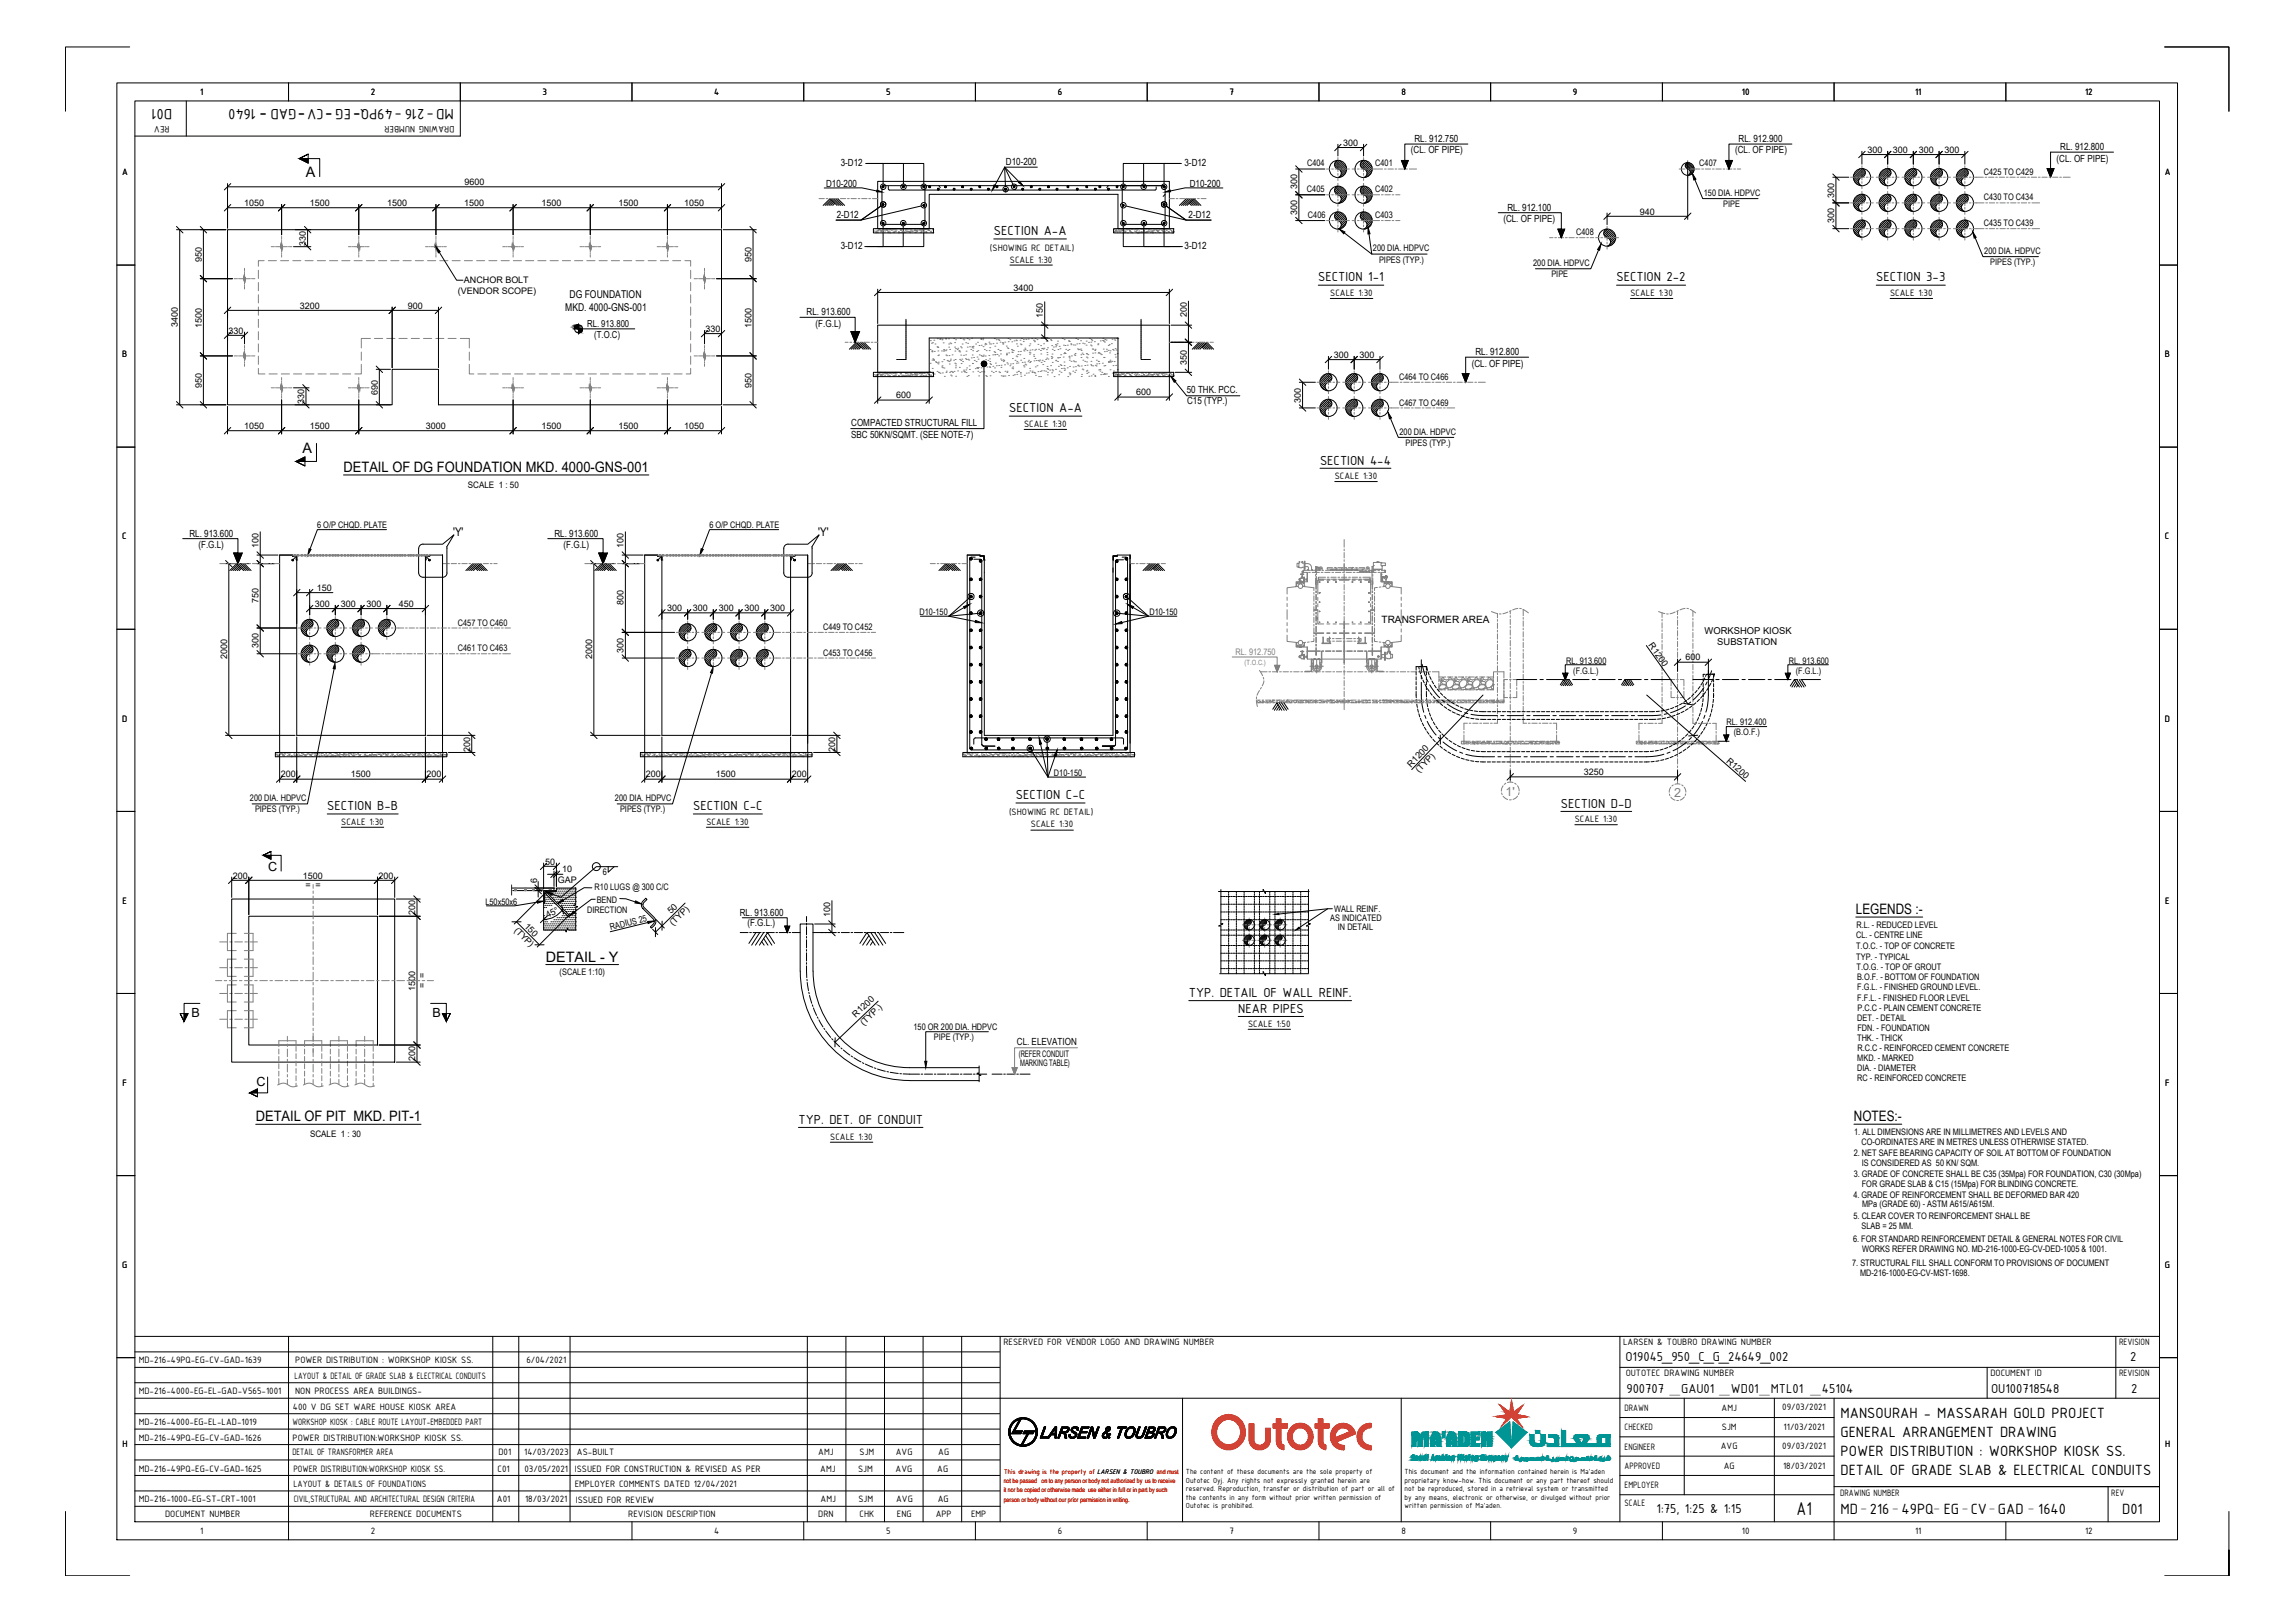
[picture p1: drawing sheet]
<svg xmlns="http://www.w3.org/2000/svg" width="841mm" height="594mm" viewBox="0 0 841 594" stroke-linecap="round" stroke-linejoin="round" font-family="sans-serif">
<defs><g id="words">
<text font-size="7.3" x="658.4" y="554.8">A1</text>
<g font-size="5.9">
<text x="63.1" y="39.8" transform="rotate(-180 63.1 39.8)">D01</text>
<text x="97.7" y="40.6" transform="rotate(-180 97.7 40.6)">-</text>
<text x="111.9" y="40.6" transform="rotate(-180 111.9 40.6)">-</text>
<text x="121.9" y="40.6" transform="rotate(-180 121.9 40.6)">-</text>
<text x="132.2" y="40.6" transform="rotate(-180 132.2 40.6)">-</text>
<text x="166.3" y="39.8" transform="rotate(-180 166.3 39.8)">MD-216 -49PQ- EG-CV-GAD - 1640</text>
<text x="674.5" y="519.2">MANSOURAH - MASSARAH GOLD PROJECT</text>
<text x="674.5" y="526.3">GENERAL ARRANGEMENT DRAWING</text>
<text x="674.5" y="533.3">POWER DISTRIBUTION : WORKSHOP KIOSK SS.</text>
<text x="674.5" y="540.4">DETAIL OF GRADE SLAB &amp; ELECTRICAL CONDUITS</text>
<text x="674.5" y="554.5">MD-216- 49PQ- EG-CV-GAD - 1640</text>
<text x="777.7" y="554.5">D01</text>
</g>
<g font-size="5.3">
<text x="112.1" y="64.9">A</text>
<text x="110.9" y="166">A</text>
<text x="125.9" y="172.9">DETAIL OF DG FOUNDATION MKD. 4000-GNS-001</text>
<text x="680.1" y="334.7">LEGENDS :-</text>
<text x="200" y="352.2">DETAIL - Y</text>
<text x="93.7" y="410.6">DETAIL OF PIT MKD. PIT-1</text>
<text x="679.4" y="410.6">NOTES:-</text>
</g>
<g font-size="5.2">
<text x="364.2" y="86.2">SECTION A-A</text>
<text x="483.1" y="103.1">SECTION 1-1</text>
<text x="592.4" y="103.1">SECTION 2-2</text>
<text x="687.6" y="103.1">SECTION 3-3</text>
<text x="369.9" y="151.1">SECTION A-A</text>
<text x="483.7" y="170.2">SECTION 4-4</text>
<text x="372.3" y="292.8">SECTION C-C</text>
<text x="119.9" y="296.8">SECTION B-B</text>
<text x="254.1" y="296.8">SECTION C-C</text>
<text x="572" y="295.9">SECTION D-D</text>
<text x="435.6" y="365.2">TYP. DETAIL OF WALL REINF.</text>
<text x="453.8" y="370.9">NEAR PIPES</text>
<text x="292.6" y="411.6">TYP. DET. OF CONDUIT</text>
</g>
<g font-size="5.1">
<text x="595.7" y="498.4">O19045_950_C_G_24649_002</text>
<text x="780.7" y="498.4">2</text>
<text x="596" y="510.2">900707 _GAU01 _WD01_MTL01 _45104</text>
<text x="729.6" y="510.2">OU100718548</text>
<text x="781" y="510.2">2</text>
<text x="607.1" y="554.1">1:75, 1:25 &amp; 1:15</text>
</g>
<g font-size="4.6" fill="#808080">
<text x="551.7" y="291.4">1'</text>
<text x="613.5" y="291.8">2</text>
</g>
<g font-size="4.6">
<text x="98.3" y="318.9">C</text>
<text x="70.1" y="372.4">B</text>
<text x="158.5" y="372.4">B</text>
<text x="94.1" y="397.9">C</text>
</g>
<g font-size="4.4">
<text x="166.1" y="196.5">'Y'</text>
<text x="299.9" y="196.5">'Y'</text>
</g>
<g font-size="3.9">
<text x="207.1" y="113.8">MKD. 4000-GNS-001</text>
<text x="208.7" y="109.3">DG FOUNDATION</text>
</g>
<g font-size="3.7">
<text x="73.4" y="34.8">1</text>
<text x="135.9" y="34.8">2</text>
<text x="198.8" y="34.7">3</text>
<text x="261.7" y="34.8">4</text>
<text x="324.7" y="34.7">5</text>
<text x="387.7" y="34.8">6</text>
<text x="450.6" y="34.8">7</text>
<text x="513.5" y="34.8">8</text>
<text x="576.4" y="34.7">9</text>
<text x="638.3" y="34.8">10</text>
<text x="701.8" y="34.8">11</text>
<text x="764.1" y="34.8">12</text>
<text x="62.1" y="46.3" transform="rotate(-180 62.1 46.3)">REV</text>
<text x="166.5" y="46.3" transform="rotate(-180 166.5 46.3)">DRAWING NUMBER</text>
<text x="44.7" y="64.2">A</text>
<text x="793.3" y="64.2">A</text>
<text x="362.8" y="91.8">(SHOWING RC DETAIL)</text>
<text x="370.1" y="96.2">SCALE 1:30</text>
<text x="487.5" y="108.4">SCALE 1:30</text>
<text x="597.5" y="108.4">SCALE 1:30</text>
<text x="692.6" y="108.4">SCALE 1:30</text>
<text x="44.8" y="130.9">B</text>
<text x="793.4" y="130.9">B</text>
<text x="375.3" y="156.4">SCALE 1:30</text>
<text x="489.1" y="175.4">SCALE 1:30</text>
<text x="44.8" y="197.6">C</text>
<text x="793.4" y="197.6">C</text>
<text x="506.3" y="228.1">TRANSFORMER AREA</text>
<text x="44.7" y="264.3">D</text>
<text x="793.3" y="264.3">D</text>
<text x="369.8" y="298.6">(SHOWING RC DETAIL)</text>
<text x="125.1" y="302.1">SCALE 1:30</text>
<text x="258.9" y="302.1">SCALE 1:30</text>
<text x="377.8" y="303.1">SCALE 1:30</text>
<text x="577.1" y="301.1">SCALE 1:30</text>
<text x="44.9" y="331">E</text>
<text x="793.4" y="331">E</text>
<text x="457.4" y="376.1">SCALE 1:50</text>
<text x="44.9" y="397.7">F</text>
<text x="793.5" y="397.7">F</text>
<text x="304.3" y="417.4">SCALE 1:30</text>
<text x="44.8" y="464.4">G</text>
<text x="793.4" y="464.4">G</text>
<text x="367.7" y="492.8">RESERVED FOR VENDOR LOGO AND DRAWING NUMBER</text>
<text x="594.8" y="492.8">LARSEN &amp; TOUBRO DRAWING NUMBER</text>
<text x="776.5" y="492.8">REVISION</text>
<text x="50.8" y="499.4">MD-216-49PQ-EG-CV-GAD-1639</text>
<text x="108.2" y="499.4">POWER DISTRIBUTION : WORKSHOP KIOSK SS.</text>
<text x="192.9" y="499.4">6/04/2021</text>
<text x="107.9" y="505.1">LAYOUT &amp; DETAIL OF GRADE SLAB &amp; ELECTRICAL CONDUITS</text>
<text x="595.7" y="504.1">OUTOTEC DRAWING NUMBER</text>
<text x="729.4" y="504.1">DOCUMENT ID</text>
<text x="776.5" y="504.1">REVISION</text>
<text x="50.8" y="510.7">MD-216-4000-EG-EL-GAD-V565-1001</text>
<text x="108.1" y="510.7">NON PROCESS AREA BUILDINGS-</text>
<text x="107.3" y="516.4">400 V DG SET WARE HOUSE KIOSK AREA</text>
<text x="595.3" y="516.8">DRAWN</text>
<text x="630.9" y="516.7">AMJ</text>
<text x="653.1" y="516.4">09/03/2021</text>
<text x="50.8" y="527.7">MD-216-49PQ-EG-CV-GAD-1626</text>
<text x="50.8" y="522">MD-216-4000-EG-EL-LAD-1019</text>
<text x="107.2" y="522">WORKSHOP KIOSK : CABLE ROUTE LAYOUT-EMBEDDED PART</text>
<text x="107.2" y="527.7">POWER DISTRIBUTION:WORKSHOP KIOSK SS.</text>
<text x="595.3" y="523.9">CHECKED</text>
<text x="631" y="523.8">SJM</text>
<text x="653.6" y="523.7">11/03/2021</text>
<text x="44.9" y="530.1">H</text>
<text x="107.2" y="532.8">DETAIL OF TRANSFORMER AREA</text>
<text x="182.7" y="533.1">D01</text>
<text x="192.1" y="533.1">14/03/2023</text>
<text x="211.4" y="533.1">AS-BUILT</text>
<text x="299.9" y="533.1">AMJ</text>
<text x="315" y="533.1">SJM</text>
<text x="328.3" y="533.1">AVG</text>
<text x="343.9" y="533.1">AG</text>
<text x="595.3" y="531">ENGINEER</text>
<text x="630.6" y="530.8">AVG</text>
<text x="653.1" y="530.7">09/03/2021</text>
<text x="793.4" y="530.1">H</text>
<text x="50.8" y="539">MD-216-49PQ-EG-CV-GAD-1625</text>
<text x="107.5" y="539">POWER DISTRIBUTION:WORKSHOP KIOSK SS.</text>
<text x="182.3" y="539">C01</text>
<text x="192.2" y="539">03/05/2021</text>
<text x="210.6" y="539">ISSUED FOR CONSTRUCTION &amp; REVISED AS PER</text>
<text x="300.6" y="539">AMJ</text>
<text x="314.5" y="539">SJM</text>
<text x="328.2" y="539">AVG</text>
<text x="343.5" y="539">AG</text>
<text x="595.3" y="538">APPROVED</text>
<text x="631.7" y="538.1">AG</text>
<text x="653.4" y="537.9">18/03/2021</text>
<text x="107.6" y="544.6">LAYOUT &amp; DETAILS OF FOUNDATIONS</text>
<text x="210.6" y="544.8">EMPLOYER COMMENTS DATED 12/04/2021</text>
<text x="595.3" y="545.1">EMPLOYER</text>
<text x="50.8" y="550.3">MD-216-1000-EG-ST-CRT-1001</text>
<text x="107.6" y="550.3">CIVIL,STRUCTURAL AND ARCHITECTURAL DESIGN CRITERIA</text>
<text x="182.1" y="550.3">A01</text>
<text x="192.4" y="550.3">18/03/2021</text>
<text x="211" y="550.4">ISSUED FOR REVIEW</text>
<text x="300.7" y="550.3">AMJ</text>
<text x="314.6" y="550.3">SJM</text>
<text x="328.4" y="550.3">AVG</text>
<text x="343.6" y="550.3">AG</text>
<text x="595.3" y="551.6">SCALE</text>
<text x="674.3" y="548">DRAWING NUMBER</text>
<text x="773.7" y="548">REV</text>
<text x="60.5" y="555.7">DOCUMENT NUMBER</text>
<text x="135.6" y="555.7">REFERENCE DOCUMENTS</text>
<text x="230.2" y="555.7">REVISION DESCRIPTION</text>
<text x="299.9" y="555.7">DRN</text>
<text x="315" y="555.7">CHK</text>
<text x="328.7" y="555.7">ENG</text>
<text x="342.9" y="555.7">APP</text>
<text x="355.8" y="555.7">EMP</text>
<text x="73.4" y="561.7">1</text>
<text x="135.9" y="561.8">2</text>
<text x="261.7" y="561.7">4</text>
<text x="324.7" y="561.7">5</text>
<text x="387.7" y="561.8">6</text>
<text x="450.6" y="561.7">7</text>
<text x="513.5" y="561.7">8</text>
<text x="576.4" y="561.9">9</text>
<text x="638.3" y="561.7">10</text>
<text x="701.8" y="561.7">11</text>
<text x="764.1" y="561.8">12</text>
</g>
<g font-size="3.6">
<text x="518.4" y="52">RL. 912.750</text>
<text x="637.1" y="52">RL. 912.900</text>
<text x="517" y="56.2">(CL. OF PIPE)</text>
<text x="635.8" y="56.2">(CL. OF PIPE)</text>
<text x="753.6" y="59.2">(CL. OF PIPE)</text>
<text x="755" y="55">RL. 912.800</text>
<text x="308.1" y="60.9">3-D12</text>
<text x="368.6" y="60.5">D10-200</text>
<text x="434.1" y="60.9">3-D12</text>
<text x="302.8" y="68.5">D10-200</text>
<text x="436" y="68.5">D10-200</text>
<text x="552.4" y="77.1">RL. 912.100</text>
<text x="306.6" y="79.9">2-D12</text>
<text x="435.6" y="79.9">2-D12</text>
<text x="550.9" y="81.3">(CL. OF PIPE)</text>
<text x="308.1" y="91.3">3-D12</text>
<text x="434.1" y="91.3">3-D12</text>
<text x="295.6" y="115.5">RL. 913.600</text>
<text x="298.9" y="119.6">(F.G.L)</text>
<text x="540.7" y="130.1">RL. 912.800</text>
<text x="539.3" y="134.3">(CL. OF PIPE)</text>
<text x="434.9" y="143.8">50 THK. PCC.</text>
<text x="435" y="148.1">C15 (TYP.)</text>
<text x="311.9" y="156.1">COMPACTED STRUCTURAL FILL</text>
<text x="311.9" y="160.3">SBC 50KN/SQMT. (SEE NOTE-7)</text>
<text x="69.4" y="196.5">RL. 913.600</text>
<text x="203.2" y="196.5">RL. 913.600</text>
<text x="72.7" y="200.7">(F.G.L)</text>
<text x="206.5" y="200.7">(F.G.L)</text>
<text x="271.1" y="335.5">RL. 913.600</text>
<text x="273.9" y="339.2">(F.G.L.)</text>
<text x="372.6" y="382.8">CL. ELEVATION</text>
</g>
<g font-size="3.5">
<text x="215.2" y="119.7">RL. 913.800</text>
<text x="217.8" y="123.8">(T.O.C)</text>
</g>
<g font-size="3.4">
<text x="624.6" y="232.3">WORKSHOP KIOSK</text>
<text x="629.3" y="236.4">SUBSTATION</text>
</g>
<g font-size="3.3">
<text x="492.2" y="53.4">300</text>
<text x="684.3" y="56">300</text>
<text x="693.7" y="56">300</text>
<text x="703.1" y="56">300</text>
<text x="712.6" y="56">300</text>
<text x="479" y="61">C404</text>
<text x="504" y="61">C401</text>
<text x="622.7" y="61">C407</text>
<text x="727" y="64">C425 TO C429</text>
<text x="170.3" y="67.8">9600</text>
<text x="475.3" y="69.4" transform="rotate(-90 475.3 69.4)">300</text>
<text x="478.9" y="70.4">C405</text>
<text x="504" y="70.4">C402</text>
<text x="624.4" y="71.8">150 DIA. HDPVC</text>
<text x="89.5" y="75.5">1050</text>
<text x="113.6" y="75.5">1500</text>
<text x="141.8" y="75.5">1500</text>
<text x="170.1" y="75.5">1500</text>
<text x="198.4" y="75.5">1500</text>
<text x="226.7" y="75.5">1500</text>
<text x="250.7" y="75.5">1050</text>
<text x="631.5" y="75.9">PIPE</text>
<text x="672.2" y="72.4" transform="rotate(-90 672.2 72.4)">300</text>
<text x="727" y="73.4">C430 TO C434</text>
<text x="475.3" y="78.8" transform="rotate(-90 475.3 78.8)">300</text>
<text x="479.3" y="79.9">C406</text>
<text x="504" y="79.9">C403</text>
<text x="600.9" y="78.6">940</text>
<text x="672.2" y="81.8" transform="rotate(-90 672.2 81.8)">300</text>
<text x="727" y="82.9">C435 TO C439</text>
<text x="112.1" y="90" transform="rotate(-90 112.1 90)">330</text>
<text x="577.6" y="86.2">C408</text>
<text x="73.9" y="95.9" transform="rotate(-90 73.9 95.9)">950</text>
<text x="275.4" y="95.9" transform="rotate(-90 275.4 95.9)">950</text>
<text x="503.1" y="92.1">200 DIA. HDPVC</text>
<text x="727.1" y="93">200 DIA. HDPVC</text>
<text x="505.4" y="96.2">PIPES (TYP.)</text>
<text x="561.8" y="97.5">200 DIA. HDPVC</text>
<text x="568.5" y="101.6">PIPE</text>
<text x="729.3" y="97.2">PIPES (TYP.)</text>
<text x="167.8" y="107.6">(VENDOR SCOPE)</text>
<text x="170" y="103.7">ANCHOR BOLT</text>
<text x="371.4" y="106.5">3400</text>
<text x="109.9" y="113">3200</text>
<text x="149.5" y="113">900</text>
<text x="65.2" y="119.9" transform="rotate(-90 65.2 119.9)">3400</text>
<text x="73.9" y="120" transform="rotate(-90 73.9 120)">1500</text>
<text x="275.4" y="120" transform="rotate(-90 275.4 120)">1500</text>
<text x="382.2" y="116.5" transform="rotate(-90 382.2 116.5)">150</text>
<text x="434.9" y="116.2" transform="rotate(-90 434.9 116.2)">200</text>
<text x="83.8" y="122.2">330</text>
<text x="258.6" y="121.6">330</text>
<text x="488.8" y="131.1">300</text>
<text x="498.2" y="131.1">300</text>
<text x="434.9" y="133.6" transform="rotate(-90 434.9 133.6)">350</text>
<text x="73.9" y="142" transform="rotate(-90 73.9 142)">950</text>
<text x="275.4" y="142" transform="rotate(-90 275.4 142)">950</text>
<text x="512.7" y="139.1">C464 TO C466</text>
<text x="111.5" y="147.9" transform="rotate(-90 111.5 147.9)">330</text>
<text x="138.4" y="144.5" transform="rotate(-90 138.4 144.5)">690</text>
<text x="328.4" y="145.9">600</text>
<text x="416.4" y="144.8">600</text>
<text x="476.7" y="147.5" transform="rotate(-90 476.7 147.5)">300</text>
<text x="512.7" y="148.5">C467 TO C469</text>
<text x="89.5" y="157.1">1050</text>
<text x="113.6" y="157.1">1500</text>
<text x="156.1" y="157.1">3000</text>
<text x="198.4" y="157.1">1500</text>
<text x="226.7" y="157.1">1500</text>
<text x="250.7" y="157.1">1050</text>
<text x="512.9" y="159.2">200 DIA. HDPVC</text>
<text x="515.1" y="163.4">PIPES (TYP.)</text>
<text x="171.4" y="178.6">SCALE 1 : 50</text>
<text x="116.2" y="193.4">6 O/P CHQD. PLATE</text>
<text x="260" y="193.4">6 O/P CHQD. PLATE</text>
<text x="94.7" y="200.7" transform="rotate(-90 94.7 200.7)">100</text>
<text x="228.5" y="200.7" transform="rotate(-90 228.5 200.7)">100</text>
<text x="94.7" y="221" transform="rotate(-90 94.7 221)">750</text>
<text x="116.1" y="216.4">150</text>
<text x="228.5" y="221.8" transform="rotate(-90 228.5 221.8)">800</text>
<text x="115.4" y="222.3">300</text>
<text x="124.9" y="222.3">300</text>
<text x="134.3" y="222.3">300</text>
<text x="146.1" y="222.3">450</text>
<text x="244.5" y="223.8">300</text>
<text x="253.9" y="223.8">300</text>
<text x="263.4" y="223.8">300</text>
<text x="272.8" y="223.8">300</text>
<text x="282.3" y="223.8">300</text>
<text x="337" y="225.4">D10-150</text>
<text x="421.2" y="225.4">D10-150</text>
<text x="167.8" y="229.1">C457 TO C460</text>
<text x="301.6" y="230.7">C449 TO C452</text>
<text x="94.7" y="237.5" transform="rotate(-90 94.7 237.5)">300</text>
<text x="167.8" y="238.6">C461 TO C463</text>
<text x="228.5" y="239.1" transform="rotate(-90 228.5 239.1)">300</text>
<text x="604" y="236.3" transform="rotate(55 604 236.3)">R1200</text>
<text x="83.2" y="241.5" transform="rotate(-90 83.2 241.5)">2000</text>
<text x="217" y="241.5" transform="rotate(-90 217 241.5)">2000</text>
<text x="301.6" y="240.1">C453 TO C456</text>
<text x="574" y="243.1">RL. 913.600</text>
<text x="617.7" y="241.9">600</text>
<text x="655.6" y="243.1">RL. 913.600</text>
<text x="576.5" y="246.8">(F.G.L.)</text>
<text x="658.1" y="246.8">(F.G.L.)</text>
<text x="632.7" y="265.5">RL. 912.400</text>
<text x="635.4" y="269.4">(B.O.F.)</text>
<text x="172.3" y="275.4" transform="rotate(-90 172.3 275.4)">200</text>
<text x="306.1" y="275.4" transform="rotate(-90 306.1 275.4)">200</text>
<text x="517.1" y="281.2" transform="rotate(-46 517.1 281.2)">R1200</text>
<text x="632.4" y="279" transform="rotate(41 632.4 279)">R1200</text>
<text x="102.9" y="284.7">200</text>
<text x="128.6" y="284.7">1500</text>
<text x="156.3" y="284.7">200</text>
<text x="236.7" y="284.7">200</text>
<text x="262.4" y="284.7">1500</text>
<text x="290.1" y="284.7">200</text>
<text x="386.2" y="284.1">D10-150</text>
<text x="520.1" y="283.3" transform="rotate(-46 520.1 283.3)">(TYP)</text>
<text x="580.5" y="283.9">3250</text>
<text x="91.6" y="293.5">200 DIA. HDPVC</text>
<text x="225.4" y="293.5">200 DIA. HDPVC</text>
<text x="93.5" y="297.6">PIPES (TYP.)</text>
<text x="227.2" y="297.6">PIPES (TYP.)</text>
<text x="199.8" y="316.7">50</text>
<text x="85.3" y="321.8">200</text>
<text x="111" y="321.8">1500</text>
<text x="138.8" y="321.8">200</text>
<text x="196.8" y="323.3" transform="rotate(-90 196.8 323.3)">6</text>
<text x="204.4" y="323.3">GAP</text>
<text x="206" y="319.3">10</text>
<text x="221" y="320.3">6</text>
<text x="111.9" y="325.4">= =</text>
<text x="217.9" y="326">R10 LUGS @ 300 C/C</text>
<text x="152.2" y="335.2" transform="rotate(-90 152.2 335.2)">200</text>
<text x="177.9" y="331.3">L50x50x6</text>
<text x="215.1" y="334.5">DIRECTION</text>
<text x="218.7" y="330.8">BEND</text>
<text x="245.9" y="334.9" transform="rotate(-45 245.9 334.9)">50</text>
<text x="304.2" y="335.8" transform="rotate(-90 304.2 335.8)">100</text>
<text x="488.9" y="333.9">WALL REINF.</text>
<text x="188.3" y="340.8" transform="rotate(45 188.3 340.8)">(TYP)</text>
<text x="191.9" y="339.4" transform="rotate(45 191.9 339.4)">150</text>
<text x="200.7" y="336.4" transform="rotate(-28 200.7 336.4)">45°</text>
<text x="223.8" y="340.8" transform="rotate(-15 223.8 340.8)">RADIUS 25</text>
<text x="246.7" y="339.3" transform="rotate(-44 246.7 339.3)">(TYP)</text>
<text x="487.5" y="337.4">AS INDICATED</text>
<text x="490.3" y="340.8">IN DETAIL</text>
<text x="680.3" y="340">R.L. - REDUCED LEVEL</text>
<text x="680.2" y="347.7">T.O.C. - TOP OF CONCRETE</text>
<text x="680.2" y="343.5">CL. - CENTRE LINE</text>
<text x="680.2" y="351.7">TYP. - TYPICAL</text>
<text x="205.1" y="357.1">(SCALE 1:10)</text>
<text x="680.4" y="355.4">T.O.G. - TOP OF GROUT</text>
<text x="680.5" y="358.9">B.O.F. - BOTTOM OF FOUNDATION</text>
<text x="152.2" y="362.9" transform="rotate(-90 152.2 362.9)">1500</text>
<text x="155.8" y="362" transform="rotate(-90 155.8 362)">= =</text>
<text x="680.6" y="362.7">F.G.L. - FINISHED GROUND LEVEL.</text>
<text x="680.6" y="366.5">F.F.L. - FINISHED FLOOR LEVEL</text>
<text x="680.7" y="370.2">P.C.C - PLAIN CEMENT CONCRETE</text>
<text x="313.7" y="372.8" transform="rotate(-44 313.7 372.8)">R1200</text>
<text x="316.5" y="375.6" transform="rotate(-44 316.5 375.6)">(TYP.)</text>
<text x="334.8" y="377.2">150 OR 200 DIA. HDPVC</text>
<text x="680.6" y="373.8">DET. - DETAIL</text>
<text x="680.7" y="377.7">FDN. - FOUNDATION</text>
<text x="342.2" y="380.9">PIPE (TYP.)</text>
<text x="680.6" y="381.4">THK. - THICK</text>
<text x="152.2" y="388.6" transform="rotate(-90 152.2 388.6)">200</text>
<text x="373.3" y="387.1">(REFER CONDUIT</text>
<text x="680.6" y="388.5">MKD. - MARKED</text>
<text x="680.7" y="384.9">R.C.C - REINFORCED CEMENT CONCRETE</text>
<text x="373.8" y="390.5">MARKING TABLE)</text>
<text x="680.6" y="392.4">DIA. - DIAMETER</text>
<text x="680.6" y="396">RC - REINFORCED CONCRETE</text>
<text x="113.6" y="416.4">SCALE 1 : 30</text>
<text x="679.5" y="415.9">1. ALL DIMENSIONS ARE IN MILLIMETRES AND LEVELS AND</text>
<text x="682.1" y="419.4">CO-ORDINATES ARE IN METRES UNLESS OTHERWISE STATED.</text>
<text x="679.3" y="423.6">2. NET SAFE BEARING CAPACITY OF SOIL AT BOTTOM OF FOUNDATION</text>
<text x="679.3" y="431.2">3. GRADE OF CONCRETE SHALL BE C35 (35Mpa) FOR FOUNDATION, C30 (30Mpa)</text>
<text x="682.3" y="427">IS CONSIDERED AS 50 KN/ SQM.</text>
<text x="682.3" y="434.6">FOR GRADE SLAB &amp; C15 (15Mpa) FOR BLINDING CONCRETE.</text>
<text x="679.2" y="438.7">4. GRADE OF REINFORCEMENT SHALL BE DEFORMED BAR 420</text>
<text x="682.4" y="442.1">MPa (GRADE 60) - ASTM A615/A615M.</text>
<text x="679.2" y="446.6">5. CLEAR COVER TO REINFORCEMENT SHALL BE</text>
<text x="679.1" y="454.8">6. FOR STANDARD REINFORCEMENT DETAIL &amp; GENERAL NOTES FOR CIVIL</text>
<text x="682.2" y="450.1">SLAB = 25 MM.</text>
<text x="682.4" y="458.7">WORKS REFER DRAWING NO. MD-216-1000-EG-CV-DED-1005 &amp; 1001.</text>
<text x="678.8" y="463.6">7. STRUCTURAL FILL SHALL CONFORM TO PROVISIONS OF DOCUMENT</text>
<text x="681.6" y="467.4">MD-216-1000-EG-CV-MST-1698.</text>
</g>
<text font-size="3.3" fill="#808080" x="452.8" y="240">RL. 912.750</text>
<g font-size="2.9">
<text x="434.6" y="539.9">The content of these documents are the sole property of</text>
<text x="514.7" y="539.9">This document and the information contained herein is Ma'aden</text>
<text x="434.6" y="543.1">Outotec Oyj. Any rights not expressly granted herein are</text>
<text x="514.7" y="543.1">proprietary know-how. This document or any part thereof should</text>
<text x="434.6" y="546.2">reserved. Reproduction, transfer or distribution of part or all of</text>
<text x="434.6" y="549.4">the contents in any form without prior written permission of</text>
<text x="514.7" y="546.2">not be reproduced, stored in a retrieval system or transmitted</text>
<text x="514.7" y="549.4">by any means, electronic or otherwise, or divulged without prior</text>
<text x="434.6" y="552.5">Outotec is prohibited.</text>
<text x="514.7" y="552.5">written permission of Ma'aden.</text>
</g>
<text font-size="2.6" fill="#808080" x="456.1" y="243.4">(T.O.C.)</text>
<text font-size="2.6" fill="#f00" x="367.9" y="539.7">This drawing is the property of LARSEN &amp; TOUBRO and must</text>
<g font-size="2.4" fill="#f00">
<text x="367.8" y="543.2">not be passed on to any person or body not authorized by us to receive</text>
<text x="367.8" y="546.5">it nor be copied or otherwise made use either in full or in part by such</text>
<text x="367.8" y="550">person or body without our prior permission in writing.</text>
</g>
</g></defs>
<!-- layer: CI-NEWLINES -->
<g fill="none" stroke="#000" stroke-width=".37">
<path d="M83.4 84.1h181v64.2h-103.7v-13h-17v13h-60.3zM320.1 83.7h22v1.6h-22zM321.6 83.7h18.9M408.1 83.7h22v1.6h-22zM409.7 83.7v-12.5h-69.2v12.5h-18.9v-17.3h106.9v17.3M212 118.5v3.9M210 120.5h22.6M320.1 136.4h22v1.5h-22zM408.1 136.4h22v1.5h-22zM409.7 136.4v-12.6h-69.2v12.6h-18.9v-17.3h106.9v17.3M162.2 203.3v68.9M296 203.3v68.9"/>
<path d="M414.1 203.3v68.9M354.4 220.6v1.6M84.9 329.3h59.7v59.7h-59.7zM91.2 335.6h47.1v47.1h-47.1zM199.6 330.6l-.3 .2M199.6 327.1v3.5M200.1 326.6l8.5 8.6M200.1 326.6h3.5M200.2 326.5l-.6 .6 8.5 8.5M203.9 326.2l-.3 .4M203.9 326.2h-4.7l.1 4.7M211 325.3h-7.1v.9"/>
<path d="M211 325.1v6.2l-.8 .3 1.5 .5-.7 .3v8.2h-2.8l-.2-.7-.5 1.4-.3-.7h-8v-14.4h4.7M235.6 330l1.1-1 .4 .5-1.1 1.1a1.28 1.28 0 0 0 0 1.7l3.8 3.8a2.05 2.05 0 0 1 0 2.8l-1.1 1.1-.4-.5 1.2-1.1a1.28 1.28 0 0 0 0-1.8l-3.9-3.8a1.99 1.99 0 0 1 0-2.8zM446.5 326.5h16.4v-.7l.8 1.5v-.8h16M447.4 325.8v12.5h.8l-1.6 .8h.8v17.2M479.5 325.8v12.5h.7l-1.5 .8h.8v17.2M486.6 332.8l-18 2M488.3 332.8h-1.7l-10.6 7M293.2 355.7v-17.3h4.7v17.3M293.3 355.7a40.1 40.1 0 0 0 40 40l25.5 .1M298 355.7a35.4 35.4 0 0 0 35.3 35.3h25.5M446.9 356.6h16v-.7l.8 1.4v-.7h15.9"/>
<circle cx="212" cy="120.4" r="1.46"/>
<circle cx="199.9" cy="326.9" r=".32"/>
<circle cx="208.4" cy="335.4" r=".32"/>
</g>
<!-- layer: 0 -->
<g fill="none" stroke="#000" stroke-width=".37">
<path d="M112.9 56.4l-3.3 1.7 3.3 1.6v-3.3l-3.3 1.7h7.6v6.6M317.2 59.9h13.9v7.5M317.7 59.9h5.9v7.5M323.2 59.9h15.3v7.5M427 59.9h-15.4v7.5M432.5 59.9h-5.9v7.5M432.9 59.9h-13.8v7.5M491.4 52.8l-2.3 2.4M500.9 52.8l-2.4 2.4M537.9 52.8h-23.1v9.1v-3.1h1.3l-1.3 3.1-1.2-3.1M656.7 52.8h-23.1v9.1v-3.1h1.3l-1.3 3.1-1.3-3.1M683.5 55.4l-2.4 2.4"/>
<path d="M692.9 55.4l-2.3 2.4M702.3 55.4l-2.3 2.4M711.8 55.4l-2.4 2.4M721.2 55.4l-2.4 2.4M751.4 55.7h23.1M84.6 67.2l-2.4 2.4M84.6 74.9l-2.4 2.4M104.4 74.9l-2.4 2.4M132.7 74.9l-2.4 2.4M160.9 74.9l-2.3 2.4M189.2 74.9l-2.4 2.4M217.5 74.9l-2.4 2.4"/>
<path d="M245.8 74.9l-2.4 2.4M265.6 67.2l-2.4 2.4M265.6 74.9l-2.4 2.4M322.8 75.5l-7.3 5.1h-9.1M337.6 75.5l-22.1 5.1M371.2 67.5l-3-6.3 .3 7.1M412.6 75.5l22.1 5.1M427.4 75.5l7.3 5.1h9.1M474.8 60.7l2.4 2.4M474.8 70.2l2.4 2.3M474.8 79.6l2.4 2.3M549 77.9h23.2v9.2v-3.2h-1.3l1.3 3.2 1.2-3.2"/>
<path d="M590.1 78l-2.4 2.4M619.7 78l-2.4 2.4M671.6 63.7l2.4 2.4M671.6 73.2l2.4 2.3M750.2 61.7l1.2 3.2 1.3-3.2h-1.3v3.2M64.7 82.9l2.3 2.4M73.4 82.9l2.3 2.4M111.6 89.2l2.3 2.3M111.6 82.9l2.3 2.4M274.8 82.9l2.3 2.4M323.6 82.7v7.6h-5.9M331 82.7v7.6h-14.1"/>
<path d="M338.5 82.7v7.6h-17M364.2 87.5h26.6M370.1 97.1h15.5M411.6 82.7v7.6h17M419.2 82.7v7.6h14.1M426.6 82.7v7.6h5.9M671.6 82.6l2.4 2.3M73.4 100.9l2.3 2.3M84.6 112.5l-2.4 2.4M144.9 112.5l-2.3 2.4M161.9 112.5l-2.4 2.4M274.8 100.9l2.3 2.3"/>
<path d="M293.1 116.2h20.3v9.2v-4h-1.6l1.6 4 1.6-4M322.8 105.9l-2.4 2.4M381.7 117.9l2.3 2.3M429.7 105.9l-2.4 2.4M434.3 117.9l2.4 2.3M483.1 104.5h24M487.5 109.3h15.6M592.4 104.5h25.3M597.5 109.3h15.5M687.6 104.5h25.3M692.6 109.3h15.6M73.4 129.2l2.3 2.3"/>
<path d="M84.6 121.6l-2.4 2.4M90.8 121.6l-2.4 2.4M137.9 134.1l2.3 2.4M259.4 121l-2.4 2.4M265.6 121l-2.4 2.4M274.8 129.2l2.3 2.3M381.7 122.6l2.3 2.4M434.3 124.2l2.4 2.3M434.3 135.2l2.4 2.4M476.2 138.8l2.3 2.4M488 130.5l-2.4 2.4M497.4 130.5l-2.3 2.4"/>
<path d="M506.9 130.5l-2.4 2.4M535.8 136.8l1.3 3.2 1.2-3.2h-1.2v3.2M537.1 130.8h23.1M64.7 147.1l2.3 2.4M73.4 147.1l2.3 2.4M84.6 156.6l-2.4 2.3M104.4 156.6l-2.4 2.3M110.9 140.9l2.4 2.3M110.9 147.1l2.4 2.4M132.7 156.6l-2.4 2.3M137.9 147.1l2.3 2.4M189.2 156.6l-2.4 2.3"/>
<path d="M217.5 156.6l-2.4 2.3M245.8 156.6l-2.4 2.3M265.6 156.6l-2.4 2.3M274.8 147.1l2.3 2.4M322.8 145.4l-2.4 2.3M341.7 145.4l-2.4 2.3M369.9 152.4h26.6M375.3 157.3h15.6M410.8 144.2l-2.3 2.4M429.7 144.2l-2.4 2.4M476.2 148.3l2.3 2.3M116 162.4v6.6h-7.6l3.3 1.7v-3.3l-3.3 1.6 3.3 1.7"/>
<path d="M483.7 171.5h26M489.1 176.4h15.6M67 197.3h20.2v9.1v-3.9h-1.6l1.6 3.9 1.6-3.9M200.7 197.3h20.3v9.1v-3.9h-1.6l1.6 3.9 1.6-3.9M82.7 205.3l2.3 2.3M94.2 205.3l2.3 2.3M94.2 202.1l2.3 2.4M107.2 203.3v.3M109.9 215.9l-2.3 2.3M114.7 215.9l-2.4 2.3M157.5 203.3v.3M216.4 205.3l2.4 2.3"/>
<path d="M228 205.3l2.3 2.3M228 202.1l2.3 2.4M241 203.3v.3M291.3 203.3v.3M355.8 218.5l-8.1 7.2 11.7-1.1M359.1 203.3v.3M409.4 203.3v.3M412.8 218.5l8.1 7.2-11.7-1.1M94.2 228.9l2.3 2.3M94.2 238.3l2.3 2.3M114.7 221.7l-2.4 2.4M124.1 221.7l-2.4 2.4"/>
<path d="M133.5 221.7l-2.4 2.4M142.9 221.7l-2.3 2.4M157.1 221.7l-2.4 2.4M228 230.4l2.3 2.4M228 239.8l2.3 2.4M243.7 223.3l-2.3 2.4M253.1 223.3l-2.3 2.4M262.6 223.3l-2.3 2.4M272 223.3l-2.4 2.4M281.5 223.3l-2.4 2.4M290.9 223.3l-2.4 2.4M615.9 241.4l-2.3 2.3"/>
<path d="M617 257.6l3.3 .6M627.2 241.4l-2.3 2.3M82.7 268.2l2.3 2.3M171.7 274.4l2.4 2.4M171.7 268.2l2.4 2.3M216.4 268.2l2.4 2.3M305.5 274.4l2.4 2.4M305.5 268.2l2.4 2.3M383.7 270.7l.3 13.9-6.5-10.5M527.8 269.2v3.4M622.2 269.3l-3.4 .3M103.7 284.2l-2.4 2.3"/>
<path d="M109.9 284.2l-2.3 2.3M119.9 298.1h26M157.1 284.2l-2.4 2.3M163.4 284.2l-2.4 2.3M237.4 284.2l-2.3 2.3M243.7 284.2l-2.3 2.3M254.1 298.1h25.3M290.9 284.2l-2.4 2.3M297.2 284.2l-2.4 2.3M372.3 294.1h25.3M554.6 283.4l-2.3 2.3M572 297.2h25.9"/>
<path d="M615.9 283.4l-2.3 2.3M99.3 311.8l-2.9 1.5 2.9 1.4v-2.9l-2.9 1.5h6.6v5.7M125.1 303h15.5M200.4 316.1l-2.4 2.4M204.2 319l-2.4 2.4M205.1 316.1l-2.3 2.4M205.1 319l-2.3 2.4M258.9 303h15.5M377.8 304.1h15.5M577.1 302.1h15.6M86.1 321.2l-2.4 2.4M92.4 321.2l-2.4 2.4"/>
<path d="M139.5 321.2l-2.4 2.4M145.8 321.2l-2.3 2.4M151.6 334.4l2.4 2.4M151.6 328.1l2.4 2.4M187.6 337.6h3.4M196 325l2.4 2.4M196 324.1l2.4 2.3M200.4 335.6l-2.4 2.4M205.9 331.5l.6 3.2M240.2 339.7v3.4M242.6 337.4v3.3M272 336.1h16.5v5.5v-2.4h-.9l.9 2.4 .9-2.4"/>
<path d="M303.7 337.2l2.4 2.4M680.1 335.9h24.5M196 346h3.4M200 353.3h26.7M303.7 340.4l2.4 2.3M73.3 367.5h-5.8v6.6l-1.5-2.9h2.9l-1.4 2.9-1.5-2.9M157.8 367.5h5.8v6.6l1.4-2.9h-2.9l1.5 2.9 1.4-2.9M435.6 366.5h59.7M453.8 372.3h23.9M457.4 377h15.5M98.1 394.5v5.8h-6.6l2.8 1.4v-2.9l-2.8 1.5 2.8 1.4M151.6 381.6l2.4 2.3"/>
<path d="M151.6 387.8l2.4 2.4M306.1 380.1l-.1 3.3M292.6 412.9h45.6M304.3 418.4h15.6M679.4 411.7h17.5"/>
<circle cx="323.6" cy="74.9" r=".99"/>
<circle cx="323.6" cy="68.4" r=".99"/>
<circle cx="331.1" cy="68.4" r=".99"/>
<circle cx="338.5" cy="75.2" r=".99"/>
<circle cx="338.5" cy="68.4" r=".99"/>
<circle cx="368.5" cy="69.3" r=".99"/>
<circle cx="371.7" cy="68.4" r=".99"/>
<circle cx="411.7" cy="75.2" r=".99"/>
<circle cx="411.7" cy="68.4" r=".99"/>
<circle cx="419.1" cy="68.4" r=".99"/>
<circle cx="426.6" cy="74.9" r=".99"/>
<circle cx="426.6" cy="68.4" r=".99"/>
<circle cx="323.6" cy="81.7" r=".99"/>
<circle cx="331" cy="81.7" r=".99"/>
<circle cx="338.5" cy="81.7" r=".99"/>
<circle cx="411.7" cy="81.7" r=".99"/>
<circle cx="419.2" cy="81.7" r=".99"/>
<circle cx="426.6" cy="81.7" r=".99"/>
<circle cx="355.8" cy="218.5" r="1.16"/>
<circle cx="412.8" cy="218.5" r="1.16"/>
<circle cx="359.4" cy="224.6" r="1.16"/>
<circle cx="409.2" cy="224.6" r="1.16"/>
<circle cx="377.5" cy="274.1" r="1.16"/>
<circle cx="383.7" cy="270.7" r="1.16"/>
</g>
<g fill="#000" stroke="#000" stroke-width=".37">
<path d="M109.6 58.1h3.3v1.6zM513.6 58.8h2.5l-1.3 3.1zM632.3 58.8h2.6l-1.3 3.1zM750.2 61.7h2.5l-1.3 3.2zM570.9 83.9h2.5l-1.2 3.2zM311.8 121.4h3.2l-1.6 4zM535.8 136.8h2.5l-1.2 3.2zM108.4 169l3.3-1.6v1.6zM85.6 202.5h3.2l-1.6 3.9zM219.4 202.5h3.2l-1.6 3.9zM96.4 313.3h2.9v1.4zM287.6 339.2h1.8l-.9 2.4z"/>
<path d="M67.5 371.2h1.4l-1.4 2.9zM162.1 371.2h1.5v2.9zM91.5 400.3l2.8-1.5v1.5z"/>
</g>
<!-- layer: CI-CEN -->
<g fill="none" stroke="#000" stroke-width=".37">
<path d="M629.8 271.5h3.8M295.6 335.7v1.9M295.6 338.2v.6M295.6 339.4v3M271.3 341.6h2.8M274.7 341.6h.7M276 341.6h2.9M279.6 341.6h.5M280.7 341.6h3M284.3 341.6h.6M285.5 341.6h3M289.1 341.6h.6"/>
<path d="M290.3 341.6h2.9M295.6 343v.6M295.6 344.2v3M295.6 347.8v.6M295.6 349v3M295.6 352.6v.6M295.6 353.8v4.3M295.7 358.7l.1 .6M295.8 359.8l.5 3M297.9 341.6h3.8M302.3 341.6h.6M303.5 341.6h3"/>
<path d="M307.1 341.6h.6M308.3 341.6h3M311.9 341.6h.6M313.1 341.6h3M316.7 341.6h.6M317.9 341.6h3M321.5 341.6h.6M322.7 341.6h3M326.2 341.6h.6M327.4 341.6h3.8M296.4 363.4l.1 .6M296.7 364.6l.8 2.9"/>
<path d="M297.7 368l.2 .6M298.1 369.2l1.1 2.7M299.5 372.5l.3 .5M300.1 373.5l1.5 2.6M301.9 376.6l.3 .5M302.6 377.6l1.8 2.4M304.8 380.4l.4 .4M305.6 381.3l2.1 2.1M308.2 383.8l.4 .4M309.1 384.6l2.3 1.8M311.9 386.8l.5 .3M312.9 387.4l2.6 1.5"/>
<path d="M316 389.2l.6 .3M317.1 389.7l2.8 1.2M320.4 391.1l.6 .2M321.5 391.6l2.9 .8M325 392.5l.6 .1M326.2 392.7l3 .5M329.8 393.2l.6 .1M330.9 393.3l6.1 .1M337.6 393.4h.5M338.8 393.4h2.9M342.4 393.4h.6M343.6 393.4h3"/>
<path d="M347.2 393.4h.6M348.3 393.4h3.1M351.9 393.4h.6M353.1 393.4h3M356.7 393.4h.6M357.9 393.4h3.7M363.5 393.4h3.7M367.8 393.4h.6M369 393.4h3M372.6 393.4h.6M373.8 393.4h3.7"/>
</g>
<!-- layer: CI-DIM -->
<g fill="none" stroke="#000" stroke-width=".37">
<path d="M490.3 52.8v4.3M490.3 54h9.4M499.7 52.8v4.3M618.5 59.3v21.1M682.3 56.6h37.7M682.3 55.4v4.7M691.8 55.4v4.7M701.2 55.4v4.7M710.6 55.4v4.7M720 55.4v4.7M751.4 55.7v6M83.4 67.2v16.3"/>
<path d="M83.4 68.4h181M83.4 76.1h181M103.2 74.9v11.1M131.5 74.9v11.1M159.8 74.9v11.1M188 74.9v11.1M216.3 74.9v11.1M244.6 74.9v11.1M264.4 67.2v16.3M302 68.8h13.8l5.5 1.1M368.2 61.2l5.3 5.4M380.1 61.2h-11.9l-3.6 6.7"/>
<path d="M448.1 68.8h-13.8l-5.4 1.1M474.8 61.9h10.7M474.8 71.3h10.7M476 61.9v18.9M588.9 78v4.3M588.9 79.2h29.6M621.1 65.8l2.9 6.9h20.3M671.6 64.9h5.9M671.6 74.3h5.9M672.8 64.9v18.8M64.7 84.1h18.1M65.9 84.1v64.2"/>
<path d="M74.5 84.1v64.2M107.6 90.4h6.3M108.2 84.1h5.7M112.7 84.1v6.3M161 92.4l6.3 10.2h2.4M265 84.1h12.1M276 84.1v64.2M474.8 80.8h10.7M492.7 85.3l10 7.8M501.7 85.7l1 7.4h20.3M585.8 91.5l-2.8 6.9h-20.3M671.6 83.7h5.9"/>
<path d="M723.8 87.1l2.9 6.9h20.3M73.4 102.1h11.8M83.4 113.7h77.3M83.4 112.5v3.9M143.7 112.5v22.2M160.7 112.5v22.2M262.6 102.1h14.5M321.6 105.9v12.6M321.6 107.1h106.9M381.5 119.1h2.5M382.8 110.5v13.3M428.5 105.9v12.6"/>
<path d="M429.1 119.1h7.6M435.5 110.3v26.1M73.4 130.4h11.8M83.4 121.6v3.2M83.4 122.8h6.2M89.6 121.6v4.4M137.9 135.3h5.2M139 135.3v13M258.2 121v5M258.2 122.2h6.2M262.6 130.4h14.5M264.4 121v3.8"/>
<path d="M321.6 137v10.7M340.5 137v10.7M360.6 134.3v22.7h-48.8M381.5 123.8h2.5M409.7 137v9.6M428.5 137v9.6M429.1 125.4h7.6M430.6 139.8l4.3 5.2h19.4M430.7 136.4h6M486.8 130.5v4.7M486.8 131.7h18.9M496.3 130.5v4.7"/>
<path d="M505.7 130.5v4.7M537.1 130.8v6M64.7 148.3h18.1M83.4 148.9v10M83.4 157.7h181M103.2 146.4v12.5M107.6 142h5.7M108.1 148.3h5.2M112.1 142v6.3M131.5 146.4v12.5M137.9 148.3h5.2M188 146.4v12.5"/>
<path d="M216.3 146.4v12.5M244.6 146.4v12.5M264.4 148.9v10M265 148.3h12.1M321.6 146.5h18.9M409.7 145.4h18.8M476.2 140h5.8M476.2 149.4h5.8M477.3 140v9.4M509.6 153.3l2.8 6.9h20.4M95.4 194.8v44.7M141.6 194h-25.3l-2.7 7.1"/>
<path d="M155 199.3h7.2l4.2-3.4-2.7 4.4M155 199.3a1.59 1.59 0 0 0-1.6 1.6M229.2 194.8v46.2M285.4 194h-25.4l-2.7 7.1M288.8 199.3h7.2l4.2-3.4-2.7 4.4M288.8 199.3a1.59 1.59 0 0 0-1.6 1.6M82.7 206.4h8.6M83.8 206.4v62.9M94.2 206.4h6.4M94.2 203.3h7.7M108.7 217.1h13.3M108.7 215.9v12.5"/>
<path d="M113.5 215.9v9.3M153.4 200.9v9M153.4 209.8a1.59 1.59 0 0 0 1.6 1.6h7.2a1.59 1.59 0 0 0 1.6-1.6M163.7 200.3l.1 .6M163.8 200.9v9M216.4 206.4h8.8M217.6 206.4v62.9M228 206.4h6.4M228 203.3h7.7M287.2 209.8a1.59 1.59 0 0 0 1.6 1.6h7.2a1.59 1.59 0 0 0 1.6-1.6M287.2 200.9v9M297.5 200.3l.1 .6"/>
<path d="M297.6 200.9v9M94.2 230h14.5M94.2 239.5h14.5M113.5 222.9h42.4M122.9 221.7v3.5M132.3 221.7v3.5M141.8 221.7v3.5M155.9 221.7v3.5M228 231.6h19.2M242.6 223.3v3.5M242.6 224.5h47.1M252 223.3v3.5"/>
<path d="M261.4 223.3v3.5M270.8 223.3v3.5M280.3 223.3v3.5M289.7 223.3v3.5M347.7 225.7l9.7 1.9M353.3 222.5l-5.6 3.2h-10.4M415.3 222.5l5.6 3.2h10.4M420.9 225.7l-9.8 2.3M603.3 236.4l15.3 21.5 1-.8M122.5 244.9l-9.8 49.5h-20.3M228 241h19.2M260.8 246.4l-14.3 48h-20.3"/>
<path d="M520.9 249.9a30.4 30.4 0 0 0 .8 11M520.9 241.7v4.6M520.9 247.5v1.2M521.2 243.3l1.2 4.3M522.8 248.7l.6 1.1M523.9 250.8l1.8 2.6 1.9 2.1M528.4 256.4l1 .7M530.3 257.9l2.5 1.5 2.8 1.3M543.5 254.6l-15.7 16.3M555.8 248.9h7.3M564.3 248.9h1.3M566.7 248.9h6"/>
<path d="M573.9 248.9h1.2M576.3 248.9h6M583.5 248.9h1.2M585.9 248.9h6M588.5 243.5h-14.9v5.4v-2.3h1l-1 2.3-.9-2.3M593.1 248.9h1.2M595.5 248.9h6M602.6 248.9h1.3M603.4 254.6l36.3 31.6M605.1 248.9h7.3M614.8 241.4v4.4M614.8 242.5h11.3"/>
<path d="M617.6 258.5l-2.7 1.5-2.7 1M620.4 248.9h7.2M624.4 251.9l-1.7 2.3-2.2 2.2M625.6 249.8l-.6 1M626.1 241.4l-.1 15-.9 4.4M627.2 245.7l-1.1 3M628.8 248.9h1.2M631.2 248.9h5.9M638.4 248.9h1.2M640.7 248.9h6.1M647.9 248.9h1.2M650.4 248.9h5.9"/>
<path d="M657.5 248.9h1.2M659.9 248.9h7.2M670 243.5h-14.8v5.4v-2.3h.9l-.9 2.3-1-2.3M82.7 269.3h25.4M102.5 276.2v10.3M108.7 269.9v16.6M155.9 269.9v16.6M156.5 269.3h17.6M162.2 276.2v10.3M164.3 275.6h9.8M172.9 269.3v6.3M216.4 269.3h25.6"/>
<path d="M236.2 276.2v10.3M242.6 269.9v16.6M289.7 269.9v16.6M290.3 269.3h17.6M296 276.2v10.3M298.1 275.6h9.8M306.7 269.3v6.3M381.3 272.6l2.7 12h13.8M386.7 276.9l-2.7 7.7M522.1 262l.4 1.1M523 264.2l1.5 2.7 1.8 2.3M527.1 270.1l.8 .8"/>
<path d="M527.8 270.9l-10.5 11M528.8 271.8l2.3 1.7 2.7 1.5M534.9 275.5l1.1 .4M536.7 261l1.2 .4M537.2 276.3l.7 .2a33.8 33.8 0 0 0 9.8 .7M539.1 261.6a35.5 35.5 0 0 0 9.7 .5M548.9 277.2h1.2M549.9 262.1h1.2M551.3 277.2h6M552.3 262.1h6M558.5 277.2h1.2M559.5 262.1h1.2"/>
<path d="M560.9 277.2h6M561.9 262.1h6M568.1 277.2h1.1M569.1 262.1h1.2M570.5 277.2h5.9M571.5 262.1h6M577.6 277.2h1.3M578.7 262.1h1.2M580 277.2h6M581.1 262.1h6M587.2 277.2h1.2M588.2 262.1h1.2"/>
<path d="M589.6 277.2h6M590.6 262.1h6M596.8 277.2h1.2M597.8 262.1h1.2M608.7 261.8l-8.5 .3M609.8 276.2l-.8 .3a33.9 33.9 0 0 1-9.8 .7M611.1 261.4l-1.2 .2M612 275.5l-1.1 .4M618.1 271.8l-2.3 1.7-2.7 1.5M619.8 270.1l-.8 .8M623.9 264.2l-1.5 2.7-1.8 2.3M624.8 262l-.4 1.1"/>
<path d="M647.4 266.1h-14.8v5.4v-2.3h.9l-.9 2.3-.9-2.3M102.5 285.4h59.7M236.2 285.4h59.8M553.5 282.2v3.5M553.5 284.5h61.3M614.8 282.2v3.5M199.2 316.1v9.5M199.2 317.3h4.7M203 319v5.7M203.9 316.1v8.6M222.9 317.4v2.1l2.2-2.1M226.4 317.4h-7.9l-12.9 11.2-3.3-1.1"/>
<path d="M84.9 322.4h59.7M84.9 321.2v7.5M91.2 321.2v13.8M138.3 321.2v13.8M138.9 335.6h15.1M144.6 321.2v7.5M145.2 329.3h8.8M152.8 329.3v59.7M189.3 337.6l8.4 8.4M196 326.2h2.6M196 325.3h7.4M196.9 330.4l-8.3 1.4h-10.3"/>
<path d="M197.2 322.9v5.7M199.5 327.3l-11 11.1M199.8 326.8l-.6 .4M200.6 320.2h5.7M206.2 333.1a8.4 8.4 0 0 1-7 3.7M208 335.8l-11.1 11.1M216.9 325.2l-2.8-.1-7.7 4.6M218.1 329.4h-1.4l-6.2 4.7M227.1 329.1l2.2 .1 3.5 1.1M237.4 337.9l-13.8 3.4M240.4 336.8l3 3.1M251.1 330.8l-10.9 10.6"/>
<path d="M298.5 338.4h7.6M304.9 329.9v11.7M239.2 340.4l1.8 1.9M300.8 341.6h5.3M321.8 366.7l-15.8 15M362.2 377.9h-23v10.8M138.9 382.7h15.1M145.2 389h8.8M358.8 390.4v2.7h-.8l1.5 .8h-.7v2.3"/>
<circle cx="218.5" cy="317.4" r="1.46"/>
</g>
<!-- layer: CIVIL_STRUCTURE-AM_5 -->
<g fill="none" stroke="#000" stroke-width=".37">
<path d="M466.4 259.8l1.5-2.4 1.8 2.8M468.4 258l-1.4 2.2M468.8 257.4l1.8 2.8M468.8 258.7l-.9 1.5M469.2 259.3l-.5 .9M469.6 257.4l1.9 2.8M470.5 257.4l1.5 2.4M571.8 250.8l1.2-1.9 1.4 2.2M573.3 249.4l-1.1 1.7M573.7 248.9l1.4 2.2M573.7 250l-.8 1.1M574 250.5l-.4 .6"/>
<path d="M574.4 248.9l1.4 2.2M575 248.9l1.3 1.9M594.2 250.8l1.2-1.9 1.5 2.2M595.8 249.4l-1.1 1.7M596.1 248.9l1.5 2.2M596.1 250l-.7 1.1M596.5 250.5l-.5 .6M596.8 248.9l1.4 2.2M597.5 248.9l1.2 1.9M656.1 251.3l1.5-2.4 1.8 2.7M658 249.5l-1.3 2.1M658.4 248.9l1.9 2.7"/>
<path d="M658.4 250.2l-.9 1.4M658.9 250.9l-.5 .7M659.3 248.9l1.8 2.7M660.2 248.9l1.5 2.4M277 341.6l-2.6 3.9M278.4 341.6l-3 4.6M279.1 344.9l.9 1.3M279.9 341.6l-3.1 4.6M279.9 343.8l1.5 2.4M280.6 342.7l2.3 3.5M283.8 345.5l-2.5-3.9-3 4.6M315.1 345.5l2.6-3.9 3 4.6"/>
<path d="M318.4 342.7l-2.3 3.5M319.1 341.6l3 4.6M319.1 343.8l-1.5 2.4M319.8 344.9l-.8 1.3M320.5 341.6l3 4.6M322 341.6l2.6 3.9"/>
</g>
<!-- layer: 0 -->
<g fill="#808080" stroke="#808080" stroke-width=".37">
<path d="M370.9 391h1.9l-1 2.4z"/>
<path d="M244.9 142v.3z"/>
<path d="M244.9 90.4v.2z"/>
<path d="M216.6 142v.3z"/>
<path d="M216.6 90.4v.2z"/>
<path d="M188.3 90.4v.2z"/>
<path d="M160 90.4v.2z"/>
<path d="M131.2 141.8v.2z"/>
<path d="M131.7 142v.3z"/>
<path d="M131.2 90.1v.3z"/>
<path d="M131.8 90.4v.2z"/>
<path d="M103.4 142v.3z"/>
<path d="M103.5 90.4v.2z"/>
<path d="M89.4 130.1v.3z"/>
<path d="M89.9 130.4v.2z"/>
<path d="M89.3 101.9v.2z"/>
<path d="M89.9 102.1v.2z"/>
<path d="M257.9 130.1v.3z"/>
<path d="M258.4 130.4v.2z"/>
<path d="M257.9 101.9v.2z"/>
<path d="M258.4 102.1v.2z"/>
<path d="M188.3 142v.3z"/>
<path d="M467.1 243.7h1.9l-1 2.4z"/>
<path d="M244.3 142v.3zM244.3 142v.3z"/>
<path d="M244.3 142l.1 .3zM244.3 142l.1 .3z"/>
<path d="M244.3 141.8l.1 .2zM244.3 141.8l.1 .2z"/>
<path d="M244.4 142v.4zM244.4 142v.4z"/>
<path d="M244.4 141.8v.2zM244.4 141.8v.2z"/>
<path d="M244.4 142l.1 .4zM244.4 142l.1 .4z"/>
<path d="M244.4 141.7l.1 .3zM244.4 141.7l.1 .3z"/>
<path d="M244.5 142v.4zM244.5 142v.4z"/>
<path d="M244.5 141.7v.3zM244.5 141.7v.3z"/>
<path d="M244.5 142l.1 .4zM244.5 142l.1 .4z"/>
<path d="M244.5 141.7l.1 .3zM244.5 141.7l.1 .3z"/>
<path d="M244.6 142l.1 .4zM244.6 142l.1 .4z"/>
<path d="M244.6 141.7l.1 .3zM244.6 141.7l.1 .3z"/>
<path d="M244.7 142v.4zM244.7 142v.4z"/>
<path d="M244.7 141.7v.3zM244.7 141.7v.3z"/>
<path d="M244.7 142l.1 .4zM244.7 142l.1 .4z"/>
<path d="M244.7 141.7l.1 .3zM244.7 141.7l.1 .3z"/>
<path d="M244.8 142v.4zM244.8 142v.3z"/>
<path d="M244.8 141.7v.3zM244.8 141.7v.3z"/>
<path d="M244.8 142v.3zM244.8 142l.1 .3z"/>
<path d="M244.8 141.8l.1 .2zM244.8 141.8l.1 .2z"/>
<path d="M244.9 141.8v.2zM244.9 141.8v.2z"/>
<path d="M244.2 90.4l.1 .2zM244.2 90.4l.1 .2z"/>
<path d="M244.3 90.4v.2zM244.3 90.4v.2z"/>
<path d="M244.3 90.4l.1 .2zM244.3 90.4l.1 .2z"/>
<path d="M244.3 90.1l.1 .3zM244.4 90.1v.3z"/>
<path d="M244.4 90.4v.3zM244.4 90.4v.3z"/>
<path d="M244.4 90.1v.3zM244.4 90.1v.3z"/>
<path d="M244.4 90.4l.1 .3zM244.4 90.4l.1 .3z"/>
<path d="M244.4 90.1l.1 .3zM244.4 90.1l.1 .3z"/>
<path d="M244.5 90.4v.3zM244.5 90.4v.3z"/>
<path d="M244.5 90v.4zM244.5 90v.4z"/>
<path d="M244.5 90.4l.1 .3zM244.5 90.4l.1 .3z"/>
<path d="M244.5 90l.1 .4zM244.5 90l.1 .4z"/>
<path d="M244.6 90.4l.1 .3zM244.6 90.4l.1 .3z"/>
<path d="M244.6 90l.1 .4zM244.6 90l.1 .4z"/>
<path d="M244.7 90.4v.3zM244.7 90.4v.3z"/>
<path d="M244.7 90v.4zM244.7 90v.4z"/>
<path d="M244.7 90.4l.1 .3zM244.7 90.4l.1 .3z"/>
<path d="M244.7 90l.1 .4zM244.7 90l.1 .4z"/>
<path d="M244.8 90.4v.3zM244.8 90.4v.2z"/>
<path d="M244.8 90.1v.3zM244.8 90.1v.3z"/>
<path d="M244.8 90.4v.2zM244.8 90.4l.1 .2z"/>
<path d="M244.8 90.1l.1 .3zM244.8 90.1l.1 .3z"/>
<path d="M244.9 90.4v.2zM244.9 90.4v.2z"/>
<path d="M244.9 90.1v.3zM244.9 90.1v.3z"/>
<path d="M216 142l.1 .3zM216 142l.1 .3z"/>
<path d="M216.1 142v.3zM216.1 142v.3z"/>
<path d="M216.1 141.8v.2zM216.1 141.8v.2z"/>
<path d="M216.1 142v.4zM216.1 142v.4z"/>
<path d="M216.1 141.8v.2zM216.1 141.8v.2z"/>
<path d="M216.1 142l.1 .4zM216.1 142l.1 .4z"/>
<path d="M216.1 141.7l.1 .3zM216.1 141.7l.1 .3z"/>
<path d="M216.2 142l.1 .4zM216.2 142l.1 .4z"/>
<path d="M216.2 141.7l.1 .3zM216.2 141.7l.1 .3z"/>
<path d="M216.3 142v.4zM216.3 142v.4z"/>
<path d="M216.3 141.7v.3zM216.3 141.7v.3z"/>
<path d="M216.3 142l.1 .4zM216.3 142l.1 .4z"/>
<path d="M216.3 141.7l.1 .3zM216.3 141.7l.1 .3z"/>
<path d="M216.4 142v.4zM216.4 142v.4z"/>
<path d="M216.4 141.7v.3zM216.4 141.7v.3z"/>
<path d="M216.4 142l.1 .4zM216.4 142l.1 .4z"/>
<path d="M216.4 141.7l.1 .3zM216.4 141.7l.1 .3z"/>
<path d="M216.5 142v.4zM216.5 142l.1 .3z"/>
<path d="M216.5 141.7l.1 .3zM216.5 141.7l.1 .3z"/>
<path d="M216.6 142v.3zM216.6 142v.3z"/>
<path d="M216.6 141.8v.2zM216.6 141.8v.2z"/>
<path d="M216.6 141.8v.2zM216.6 141.8v.2z"/>
<path d="M216 90.4v.2zM216 90.4v.2z"/>
<path d="M216 90.4l.1 .2zM216 90.4l.1 .2z"/>
<path d="M216.1 90.4v.2zM216.1 90.4v.2z"/>
<path d="M216.1 90.1v.3zM216.1 90.1v.3z"/>
<path d="M216.1 90.4v.3zM216.1 90.4v.3z"/>
<path d="M216.1 90.1v.3zM216.1 90.1v.3z"/>
<path d="M216.1 90.4l.1 .3zM216.1 90.4l.1 .3z"/>
<path d="M216.1 90.1l.1 .3zM216.1 90.1l.1 .3z"/>
<path d="M216.2 90.4l.1 .3zM216.2 90.4l.1 .3z"/>
<path d="M216.2 90l.1 .4zM216.2 90l.1 .4z"/>
<path d="M216.3 90.4v.3zM216.3 90.4v.3z"/>
<path d="M216.3 90v.4zM216.3 90v.4z"/>
<path d="M216.3 90.4l.1 .3zM216.3 90.4l.1 .3z"/>
<path d="M216.3 90l.1 .4zM216.3 90l.1 .4z"/>
<path d="M216.4 90.4v.3zM216.4 90.4v.3z"/>
<path d="M216.4 90v.4zM216.4 90v.4z"/>
<path d="M216.4 90.4l.1 .3zM216.4 90.4l.1 .3z"/>
<path d="M216.4 90l.1 .4zM216.4 90l.1 .4z"/>
<path d="M216.5 90.4v.3zM216.5 90.4l.1 .2z"/>
<path d="M216.5 90.1l.1 .3zM216.5 90.1l.1 .3z"/>
<path d="M216.6 90.4v.2zM216.6 90.4v.2z"/>
<path d="M216.6 90.1v.3zM216.6 90.1v.3z"/>
<path d="M216.6 90.4v.2zM216.6 90.4v.2z"/>
<path d="M216.6 90.1v.3zM216.6 90.1v.3z"/>
<path d="M187.7 90.4v.2zM187.7 90.4v.2z"/>
<path d="M187.7 90.4l.1 .2zM187.7 90.4l.1 .2z"/>
<path d="M187.8 90.4v.2zM187.8 90.4v.2z"/>
<path d="M187.8 90.1v.3zM187.8 90.1v.3z"/>
<path d="M187.8 90.4l.1 .3zM187.8 90.4l.1 .3z"/>
<path d="M187.8 90.1l.1 .3zM187.8 90.1l.1 .3z"/>
<path d="M187.9 90.4v.3zM187.9 90.4v.3z"/>
<path d="M187.9 90.1v.3zM187.9 90.1v.3z"/>
<path d="M187.9 90.4l.1 .3zM187.9 90.4l.1 .3z"/>
<path d="M187.9 90l.1 .4zM187.9 90l.1 .4z"/>
<path d="M188 90.4v.3zM188 90.4v.3z"/>
<path d="M188 90v.4zM188 90v.4z"/>
<path d="M188 90.4l.1 .3zM188 90.4l.1 .3z"/>
<path d="M188 90l.1 .4zM188 90l.1 .4z"/>
<path d="M188.1 90.4v.3zM188.1 90.4l.1 .3z"/>
<path d="M188.1 90l.1 .4zM188.1 90l.1 .4z"/>
<path d="M188.2 90.4v.3zM188.2 90.4v.3z"/>
<path d="M188.2 90v.4zM188.2 90v.4z"/>
<path d="M188.2 90.4v.3zM188.2 90.4v.2z"/>
<path d="M188.2 90.1v.3zM188.2 90.1v.3z"/>
<path d="M188.2 90.4v.2zM188.2 90.4l.1 .2z"/>
<path d="M188.2 90.1l.1 .3zM188.2 90.1l.1 .3z"/>
<path d="M188.3 90.4v.2zM188.3 90.4v.2z"/>
<path d="M188.3 90.1v.3zM188.3 90.1v.3z"/>
<path d="M159.4 90.4l.1 .2zM159.4 90.4l.1 .2z"/>
<path d="M159.5 90.4v.2zM159.5 90.4v.2z"/>
<path d="M159.5 90.4v.2zM159.5 90.4v.2z"/>
<path d="M159.5 90.1v.3zM159.5 90.1v.3z"/>
<path d="M159.5 90.4l.1 .3zM159.5 90.4l.1 .3z"/>
<path d="M159.5 90.1l.1 .3zM159.5 90.1l.1 .3z"/>
<path d="M159.6 90.4v.3zM159.6 90.4v.3z"/>
<path d="M159.6 90.1v.3zM159.6 90.1v.3z"/>
<path d="M159.6 90.4l.1 .3zM159.6 90.4l.1 .3z"/>
<path d="M159.6 90l.1 .4zM159.6 90l.1 .4z"/>
<path d="M159.7 90.4l.1 .3zM159.7 90.4l.1 .3z"/>
<path d="M159.7 90l.1 .4zM159.7 90l.1 .4z"/>
<path d="M159.8 90.4v.3zM159.8 90.4v.3z"/>
<path d="M159.8 90v.4zM159.8 90v.4z"/>
<path d="M159.8 90.4v.3zM159.8 90.4l.1 .3z"/>
<path d="M159.8 90l.1 .4zM159.8 90l.1 .4z"/>
<path d="M159.9 90.4v.3zM159.9 90.4v.3z"/>
<path d="M159.9 90v.4zM159.9 90v.4z"/>
<path d="M159.9 90.4v.3zM159.9 90.4l.1 .2z"/>
<path d="M159.9 90.1l.1 .3zM159.9 90.1l.1 .3z"/>
<path d="M160 90.4v.2zM160 90.4v.2z"/>
<path d="M160 90.1v.3zM160 90.1v.3z"/>
<path d="M160 90.4v.2zM160 90.4v.2z"/>
<path d="M160 90.1v.3zM160 90.1v.3z"/>
<path d="M131.2 142v.3zM131.2 142v.3z"/>
<path d="M131.2 142v.3zM131.2 142v.3z"/>
<path d="M131.2 141.8v.2zM131.2 141.8v.2z"/>
<path d="M131.2 142l.1 .4zM131.2 142l.1 .4z"/>
<path d="M131.2 141.8l.1 .2zM131.2 141.8l.1 .2z"/>
<path d="M131.3 142v.4zM131.3 142v.4z"/>
<path d="M131.3 141.7v.3zM131.3 141.7v.3z"/>
<path d="M131.3 142l.1 .4zM131.3 142l.1 .4z"/>
<path d="M131.3 141.7l.1 .3zM131.3 141.7l.1 .3z"/>
<path d="M131.4 142l.1 .4zM131.4 142l.1 .4z"/>
<path d="M131.4 141.7l.1 .3zM131.4 141.7l.1 .3z"/>
<path d="M131.5 142v.4zM131.5 142v.4z"/>
<path d="M131.5 141.7v.3zM131.5 141.7v.3z"/>
<path d="M131.5 142v.4zM131.5 142l.1 .4z"/>
<path d="M131.5 141.7l.1 .3zM131.5 141.7l.1 .3z"/>
<path d="M131.6 142v.4zM131.6 142v.4z"/>
<path d="M131.6 141.7v.3zM131.6 141.7v.3z"/>
<path d="M131.6 142v.4zM131.6 142l.1 .3z"/>
<path d="M131.6 141.7l.1 .3zM131.6 141.7l.1 .3z"/>
<path d="M131.7 142v.3zM131.7 142v.3z"/>
<path d="M131.7 141.8v.2zM131.7 141.8v.2z"/>
<path d="M131.7 141.8l.1 .2zM131.7 141.8l.1 .2z"/>
<path d="M131.1 90.4l.1 .2zM131.1 90.4l.1 .2z"/>
<path d="M131.2 90.4v.2zM131.2 90.4v.2z"/>
<path d="M131.2 90.4v.2zM131.2 90.4v.2z"/>
<path d="M131.2 90.1v.3zM131.2 90.1v.3z"/>
<path d="M131.2 90.4l.1 .3zM131.2 90.4l.1 .3z"/>
<path d="M131.2 90.1l.1 .3zM131.2 90.1l.1 .3z"/>
<path d="M131.3 90.4v.3zM131.3 90.4v.3z"/>
<path d="M131.3 90.1v.3zM131.3 90.1v.3z"/>
<path d="M131.3 90.4l.1 .3zM131.3 90.4l.1 .3z"/>
<path d="M131.3 90l.1 .4zM131.3 90l.1 .4z"/>
<path d="M131.4 90.4l.1 .3zM131.4 90.4l.1 .3z"/>
<path d="M131.4 90l.1 .4zM131.4 90l.1 .4z"/>
<path d="M131.5 90.4v.3zM131.5 90.4v.3z"/>
<path d="M131.5 90v.4zM131.5 90v.4z"/>
<path d="M131.5 90.4v.3zM131.5 90.4l.1 .3z"/>
<path d="M131.5 90l.1 .4zM131.5 90l.1 .4z"/>
<path d="M131.6 90.4v.3zM131.6 90.4v.3z"/>
<path d="M131.6 90v.4zM131.6 90v.4z"/>
<path d="M131.6 90.4v.3zM131.6 90.4l.1 .2z"/>
<path d="M131.6 90.1l.1 .3zM131.6 90.1l.1 .3z"/>
<path d="M131.7 90.4v.2zM131.7 90.4v.2z"/>
<path d="M131.7 90.1v.3zM131.7 90.1v.3z"/>
<path d="M131.7 90.4v.2zM131.7 90.4l.1 .2z"/>
<path d="M131.7 90.1l.1 .3zM131.7 90.1l.1 .3z"/>
<path d="M102.9 142v.3zM102.9 142v.3z"/>
<path d="M102.9 142v.3zM102.9 142v.3z"/>
<path d="M102.9 141.8v.2zM102.9 141.8v.2z"/>
<path d="M102.9 142l.1 .4zM102.9 142l.1 .4z"/>
<path d="M102.9 141.8l.1 .2zM102.9 141.8l.1 .2z"/>
<path d="M103 142l.1 .4zM103 142l.1 .4z"/>
<path d="M103 141.7l.1 .3zM103 141.7l.1 .3z"/>
<path d="M103.1 142v.4zM103.1 142v.4z"/>
<path d="M103.1 141.7v.3zM103.1 141.7v.3z"/>
<path d="M103.1 142l.1 .4zM103.1 142l.1 .4z"/>
<path d="M103.1 141.7l.1 .3zM103.1 141.7l.1 .3z"/>
<path d="M103.2 142v.4zM103.2 142v.4z"/>
<path d="M103.2 141.7v.3zM103.2 141.7v.3z"/>
<path d="M103.2 142v.4zM103.2 142l.1 .4z"/>
<path d="M103.2 141.7l.1 .3zM103.2 141.7l.1 .3z"/>
<path d="M103.3 142l.1 .4zM103.3 142l.1 .4z"/>
<path d="M103.3 141.7l.1 .3zM103.3 141.7l.1 .3z"/>
<path d="M103.4 142v.4zM103.4 142v.3z"/>
<path d="M103.4 141.7v.3zM103.4 141.7v.3z"/>
<path d="M103.4 142v.3zM103.4 142v.3z"/>
<path d="M103.4 141.8v.2zM103.4 141.8v.2z"/>
<path d="M103.4 141.8l.1 .2zM103.4 141.8l.1 .2z"/>
<path d="M102.9 90.4v.2zM102.9 90.4v.2z"/>
<path d="M102.9 90.4v.2zM102.9 90.4v.2z"/>
<path d="M102.9 90.4v.2zM102.9 90.4v.2z"/>
<path d="M102.9 90.1v.3zM102.9 90.1v.3z"/>
<path d="M102.9 90.4l.1 .3zM102.9 90.4l.1 .3z"/>
<path d="M102.9 90.1l.1 .3zM102.9 90.1l.1 .3z"/>
<path d="M103 90.4l.1 .3zM103 90.4l.1 .3z"/>
<path d="M103 90.1l.1 .3zM103 90.1l.1 .3z"/>
<path d="M103.1 90.4v.3zM103.1 90.4v.3z"/>
<path d="M103.1 90v.4zM103.1 90v.4z"/>
<path d="M103.1 90.4l.1 .3zM103.1 90.4l.1 .3z"/>
<path d="M103.1 90l.1 .4zM103.1 90l.1 .4z"/>
<path d="M103.2 90.4v.3zM103.2 90.4v.3z"/>
<path d="M103.2 90v.4zM103.2 90v.4z"/>
<path d="M103.2 90.4v.3zM103.2 90.4l.1 .3z"/>
<path d="M103.2 90l.1 .4zM103.2 90l.1 .4z"/>
<path d="M103.3 90.4l.1 .3zM103.3 90.4l.1 .3z"/>
<path d="M103.3 90l.1 .4zM103.3 90l.1 .4z"/>
<path d="M103.4 90.4v.3zM103.4 90.4v.2z"/>
<path d="M103.4 90.1v.3zM103.4 90.1v.3z"/>
<path d="M103.4 90.4v.2zM103.4 90.4v.2z"/>
<path d="M103.4 90.1v.3zM103.4 90.1v.3z"/>
<path d="M103.4 90.4v.2zM103.4 90.4l.1 .2z"/>
<path d="M103.4 90.1l.1 .3zM103.4 90.1l.1 .3z"/>
<path d="M89.3 130.4l.1 .2zM89.3 130.4l.1 .2z"/>
<path d="M89.4 130.4v.2zM89.4 130.4v.2z"/>
<path d="M89.4 130.1v.3zM89.4 130.1v.3z"/>
<path d="M89.4 130.4v.3zM89.4 130.4v.3z"/>
<path d="M89.4 130.1v.3zM89.4 130.1v.3z"/>
<path d="M89.4 130.4l.1 .3zM89.4 130.4l.1 .3z"/>
<path d="M89.4 130.1l.1 .3zM89.4 130.1l.1 .3z"/>
<path d="M89.5 130.4l.1 .3zM89.5 130.4l.1 .3z"/>
<path d="M89.5 130l.1 .4zM89.5 130l.1 .4z"/>
<path d="M89.6 130.4v.3zM89.6 130.4v.3z"/>
<path d="M89.6 130v.4zM89.6 130v.4z"/>
<path d="M89.6 130.4v.3zM89.6 130.4v.3z"/>
<path d="M89.6 130v.4zM89.6 130v.4z"/>
<path d="M89.6 130.4l.1 .3zM89.6 130.4l.1 .3z"/>
<path d="M89.6 130l.1 .4zM89.6 130l.1 .4z"/>
<path d="M89.7 130.4v.3zM89.7 130.4l.1 .3z"/>
<path d="M89.7 130l.1 .4zM89.7 130l.1 .4z"/>
<path d="M89.8 130.4v.3zM89.8 130.4v.2z"/>
<path d="M89.8 130.1v.3zM89.8 130.1v.3z"/>
<path d="M89.8 130.4v.2zM89.8 130.4l.1 .2z"/>
<path d="M89.8 130.1l.1 .3zM89.8 130.1l.1 .3z"/>
<path d="M89.9 130.1v.3zM89.9 130.1v.3z"/>
<path d="M89.3 102.1l.1 .2zM89.3 102.1l.1 .2z"/>
<path d="M89.3 101.9l.1 .2zM89.3 101.9l.1 .2z"/>
<path d="M89.4 102.1v.2zM89.4 102.1v.2z"/>
<path d="M89.4 101.8v.3zM89.4 101.8v.3z"/>
<path d="M89.4 102.1v.3zM89.4 102.1v.3z"/>
<path d="M89.4 101.8v.3zM89.4 101.8v.3z"/>
<path d="M89.4 102.1l.1 .3zM89.4 102.1l.1 .3z"/>
<path d="M89.4 101.7l.1 .4zM89.4 101.7l.1 .4z"/>
<path d="M89.5 102.1l.1 .3zM89.5 102.1l.1 .3z"/>
<path d="M89.5 101.7l.1 .4zM89.5 101.7l.1 .4z"/>
<path d="M89.6 102.1v.3zM89.6 102.1v.3z"/>
<path d="M89.6 101.7v.4zM89.6 101.7v.4z"/>
<path d="M89.6 102.1v.3zM89.6 102.1v.3z"/>
<path d="M89.6 101.7v.4zM89.6 101.7v.4z"/>
<path d="M89.6 102.1v.3zM89.6 102.1l.1 .3z"/>
<path d="M89.6 101.7l.1 .4zM89.6 101.7l.1 .4z"/>
<path d="M89.7 102.1l.1 .3zM89.7 102.1l.1 .3z"/>
<path d="M89.7 101.7l.1 .4zM89.7 101.7l.1 .4z"/>
<path d="M89.8 102.1v.3zM89.8 102.1v.2z"/>
<path d="M89.8 101.7v.4zM89.8 101.7v.4z"/>
<path d="M89.8 102.1v.2zM89.8 102.1l.1 .2z"/>
<path d="M89.8 101.8l.1 .3zM89.8 101.8l.1 .3z"/>
<path d="M89.9 101.8v.3zM89.9 101.8v.3z"/>
<path d="M89.9 101.9v.2zM89.9 101.9v.2z"/>
<path d="M257.9 130.4v.2zM257.9 130.4v.2z"/>
<path d="M257.9 130.4l.1 .2zM257.9 130.4l.1 .2z"/>
<path d="M257.9 130.1l.1 .3zM257.9 130.1l.1 .3z"/>
<path d="M258 130.4v.3zM258 130.4v.3z"/>
<path d="M258 130.1v.3zM258 130.1v.3z"/>
<path d="M258 130.4v.3zM258 130.4v.3z"/>
<path d="M258 130.1v.3zM258 130.1v.3z"/>
<path d="M258 130.4l.1 .3zM258 130.4l.1 .3z"/>
<path d="M258 130l.1 .4zM258 130l.1 .4z"/>
<path d="M258.1 130.4l.1 .3zM258.1 130.4l.1 .3z"/>
<path d="M258.1 130l.1 .4zM258.1 130l.1 .4z"/>
<path d="M258.2 130.4v.3zM258.2 130.4v.3z"/>
<path d="M258.2 130v.4zM258.2 130v.4z"/>
<path d="M258.2 130.4l.1 .3zM258.2 130.4l.1 .3z"/>
<path d="M258.2 130l.1 .4zM258.2 130l.1 .4z"/>
<path d="M258.3 130.4v.3zM258.3 130.4v.3z"/>
<path d="M258.3 130v.4zM258.3 130v.4z"/>
<path d="M258.3 130.4v.3zM258.3 130.4l.1 .2z"/>
<path d="M258.3 130.1l.1 .3zM258.3 130.1l.1 .3z"/>
<path d="M258.4 130.4v.2zM258.4 130.4v.2z"/>
<path d="M258.4 130.1v.3zM258.4 130.1v.3z"/>
<path d="M258.4 130.1l.1 .3zM258.4 130.1l.1 .3z"/>
<path d="M257.9 102.1v.2zM257.9 102.1v.2z"/>
<path d="M257.9 101.9v.2zM257.9 101.9v.2z"/>
<path d="M257.9 102.1l.1 .2zM257.9 102.1l.1 .2z"/>
<path d="M257.9 101.8l.1 .3zM257.9 101.8l.1 .3z"/>
<path d="M258 102.1v.3zM258 102.1v.3z"/>
<path d="M258 101.8v.3zM258 101.8v.3z"/>
<path d="M258 102.1v.3zM258 102.1v.3z"/>
<path d="M258 101.7v.4zM258 101.7v.4z"/>
<path d="M258 102.1l.1 .3zM258 102.1l.1 .3z"/>
<path d="M258 101.7l.1 .4zM258 101.7l.1 .4z"/>
<path d="M258.1 102.1l.1 .3zM258.1 102.1l.1 .3z"/>
<path d="M258.1 101.7l.1 .4zM258.1 101.7l.1 .4z"/>
<path d="M258.2 102.1v.3zM258.2 102.1v.3z"/>
<path d="M258.2 101.7v.4zM258.2 101.7v.4z"/>
<path d="M258.2 102.1v.3zM258.2 102.1l.1 .3z"/>
<path d="M258.2 101.7l.1 .4zM258.2 101.7l.1 .4z"/>
<path d="M258.3 102.1v.3zM258.3 102.1v.3z"/>
<path d="M258.3 101.7v.4zM258.3 101.7v.4z"/>
<path d="M258.3 102.1v.3zM258.3 102.1l.1 .2z"/>
<path d="M258.3 101.7l.1 .4zM258.3 101.7l.1 .4z"/>
<path d="M258.4 102.1v.2zM258.4 102.1v.2z"/>
<path d="M258.4 101.8v.3zM258.4 101.8v.3z"/>
<path d="M258.4 101.8l.1 .3zM258.4 101.8l.1 .3z"/>
<path d="M258.5 101.9v.2zM258.5 101.9v.2z"/>
<path d="M187.7 142l.1 .3zM187.7 142l.1 .3z"/>
<path d="M187.8 142v.3zM187.8 142v.3z"/>
<path d="M187.8 141.8v.2zM187.8 141.8v.2z"/>
<path d="M187.8 142l.1 .4zM187.8 142l.1 .4z"/>
<path d="M187.8 141.8l.1 .2zM187.8 141.8l.1 .2z"/>
<path d="M187.9 142v.4zM187.9 142v.4z"/>
<path d="M187.9 141.7v.3zM187.9 141.7v.3z"/>
<path d="M187.9 142l.1 .4zM187.9 142l.1 .4z"/>
<path d="M187.9 141.7l.1 .3zM187.9 141.7l.1 .3z"/>
<path d="M188 142v.4zM188 142v.4z"/>
<path d="M188 141.7v.3zM188 141.7v.3z"/>
<path d="M188 142l.1 .4zM188 142l.1 .4z"/>
<path d="M188 141.7l.1 .3zM188 141.7l.1 .3z"/>
<path d="M188.1 142v.4zM188.1 142l.1 .4z"/>
<path d="M188.1 141.7l.1 .3zM188.1 141.7l.1 .3z"/>
<path d="M188.2 142v.4zM188.2 142v.4z"/>
<path d="M188.2 141.7v.3zM188.2 141.7v.3z"/>
<path d="M188.2 142v.4zM188.2 142v.3z"/>
<path d="M188.2 141.7v.3zM188.2 141.7v.3z"/>
<path d="M188.2 142v.3zM188.2 142l.1 .3z"/>
<path d="M188.2 141.8l.1 .2zM188.2 141.8l.1 .2z"/>
<path d="M188.3 141.8v.2zM188.3 141.8v.2z"/>
</g>
<g fill="none" stroke="#808080" stroke-width=".37">
<path d="M300.1 72.7h2M302.8 72.7h.6M304 72.7h2M306.6 72.7h.7M308 72.7h1.9M310.5 72.7h.7M311.9 72.7h1.9M314.5 72.7h.6M315.8 72.7h1.9M318.4 72.7h.6M319.7 72.7h1.9M428.5 72.7h1.9"/>
<path d="M431 72.7h.7M432.3 72.7h2M435 72.7h.6M436.2 72.7h2M438.9 72.7h.6M440.1 72.7h1.9M504 61.9h2.7M504 71.3h1.6M506.3 71.3h.6M507.4 61.9h.6M507.5 71.3h2M508.6 61.9h2"/>
<path d="M510.1 71.3h.7M511.2 61.9h.7M511.5 71.3h1.5M512.5 61.9h2M515.1 61.9h.7M516.5 61.9h2.6M621.7 61.9h1.3M623.6 61.9h.7M624.9 61.9h2M627.5 61.9h.7M628.8 61.9h2M631.4 61.9h.7"/>
<path d="M632.7 61.9h2M635.3 61.9h.7M636.6 61.9h1.3M724.2 64.9h2.6M724.2 74.3h2.9M727.4 64.9h.7M727.7 74.3h.6M728.7 64.9h2M729 74.3h2M731.3 64.9h.7M731.6 74.3h.6M732.6 64.9h2"/>
<path d="M732.9 74.3h2M735.2 64.9h.7M735.5 74.3h.7M736.5 64.9h2M736.8 74.3h2M739.2 64.9h.6M739.4 74.3h.7M740.4 64.9h2M740.7 74.3h2M743.1 64.9h.6M743.3 74.3h.7M744.4 64.9h1.9"/>
<path d="M744.6 74.3h2.8M747 64.9h.6M748.3 64.9h1.9M750.9 64.9h.6M752.2 64.9h2M754.8 64.9h.6M756.1 64.9h2.5M89.6 98.3v.9M89.6 99.5v.3M99.4 90.4h1M100.7 90.4h.3M101.2 90.4h1.5"/>
<path d="M103 90.4h.3M103.2 86.6v.9M103.2 87.8v.3M103.2 88.4v1.5M103.2 90.2v.3M103.2 90.8v1.5M103.2 92.6v.3M103.2 93.2v1M103.6 90.4h1.5M105.4 90.4h.3M106 90.4h1M127.7 90.4h.9"/>
<path d="M128.9 90.4h.3M129.5 90.4h1.5M131.3 90.4h.3M131.5 86.6v.9M131.5 87.8v.3M131.5 88.4v1.5M131.5 90.2v.3M131.5 90.8v1.5M131.5 92.6v.3M131.5 93.2v1M131.9 90.4h1.5M133.7 90.4h.3"/>
<path d="M134.3 90.4h.9M155.9 90.4h1M157.2 90.4h.3M157.8 90.4h1.5M159.6 90.4h.3M159.8 86.6v.9M159.8 87.8v.3M159.8 88.4v1.5M159.8 90.2v.3M159.8 90.8v1.5M159.8 92.6v.3M159.8 93.2v1"/>
<path d="M160.2 90.4h1.5M162 90.4h.3M162.6 90.4h1M184.2 90.4h1M185.5 90.4h.3M186.1 90.4h1.5M187.9 90.4h.3M188 86.6v.9M188 87.8v.3M188 88.4v1.5M188 90.2v.3M188 90.8v1.5"/>
<path d="M188 92.6v.3M188 93.2v1M188.5 90.4h1.5M190.3 90.4h.3M190.9 90.4h.9M212.5 90.4h1M213.8 90.4h.3M214.4 90.4h1.5M216.2 90.4h.3M216.3 86.6v.9M216.3 87.8v.3M216.3 88.4v1.5"/>
<path d="M216.3 90.2v.3M216.3 90.8v1.5M216.3 92.6v.3M216.3 93.2v1M216.8 90.4h1.5M218.6 90.4h.2M219.1 90.4h1M240.8 90.4h1M242 90.4h.3M242.6 90.4h1.6M244.5 90.4h.3M244.6 86.6v.9"/>
<path d="M244.6 87.8v.3M244.6 88.4v1.5M244.6 90.2v.3M244.6 90.8v1.5M244.6 92.6v.3M244.6 93.2v1M245.1 90.4h1.4M246.8 90.4h.3M247.5 90.4h.9M258.2 98.3v.9M258.2 99.5v.3M504 80.8h1.6"/>
<path d="M506.3 80.8h.6M507.5 80.8h2M510.1 80.8h.7M511.5 80.8h1.5M567.8 87.1h1.3M569.8 87.1h.6M571.1 87.1h1.9M573.6 87.1h.7M575 87.1h1.9M577.6 87.1h.6M578.9 87.1h1.9M581.5 87.1h.6"/>
<path d="M582.7 87.1h1.3M724.2 83.7h2.9M727.7 83.7h.6M729 83.7h2M731.6 83.7h.6M732.9 83.7h2M735.5 83.7h.7M736.8 83.7h2M739.4 83.7h.7M740.7 83.7h2M743.3 83.7h.7M744.6 83.7h2.8"/>
<path d="M85.8 102.1h1M87.1 102.1h.3M87.7 102.1h1.4M89.4 102.1h.4M89.6 100.1v1.5M89.6 101.9v.3M89.6 102.5v1.5M89.6 104.3v.3M89.6 104.9v.9M90.1 102.1h1.5M91.8 102.1h.3M92.4 102.1h1"/>
<path d="M254.4 102.1h.9M255.6 102.1h.3M256.2 102.1h1.5M258 102.1h.3M258.2 100.1v1.5M258.2 101.9v.3M258.2 102.5v1.5M258.2 104.3v.3M258.2 104.9v.9M258.6 102.1h1.5M260.4 102.1h.3M261 102.1h1"/>
<path d="M85.8 130.4h1M87.1 130.4h.3M87.7 130.4h1.4M89.4 130.4h.4M89.6 126.5v1M89.6 127.8v.3M89.6 128.4v1.5M89.6 130.2v.3M89.6 130.8v1.5M89.6 132.6v.3M89.6 133.2v1M90.1 130.4h1.5"/>
<path d="M91.8 130.4h.3M92.4 130.4h1M103.2 138.3v.9M103.2 139.5v.3M131.5 138.3v.9M131.5 139.5v.3M188 138.3v.9M188 139.5v.3M216.3 138.3v.9M216.3 139.5v.3M244.6 138.3v.9M244.6 139.5v.3"/>
<path d="M254.4 130.4h.9M255.6 130.4h.3M256.2 130.4h1.5M258 130.4h.3M258.2 126.5v1M258.2 127.8v.3M258.2 128.4v1.5M258.2 130.2v.3M258.2 130.8v1.5M258.2 132.6v.3M258.2 133.2v1M258.6 130.4h1.5"/>
<path d="M260.4 130.4h.3M261 130.4h1M309.7 125.4h1.1M311.4 125.4h.7M312.7 125.4h2M315.4 125.4h.6M316.6 125.4h2M319.3 125.4h.6M320.5 125.4h1.1M428.5 125.4h1.3M430.4 125.4h.7M431.7 125.4h1.9"/>
<path d="M434.3 125.4h.7M435.6 125.4h2M438.2 125.4h.7M439.5 125.4h2M442.1 125.4h.7M443.4 125.4h1.3M99.4 142h1M100.7 142h.3M101.2 142h1.5M103 142h.3M103.2 140.1v1.5M103.2 141.9v.3"/>
<path d="M103.2 142.5v1.5M103.2 144.3v.3M103.2 144.9v1M103.6 142h1.5M105.4 142h.3M106 142h1M127.7 142h.9M128.9 142h.3M129.5 142h1.5M131.3 142h.3M131.5 140.1v1.5M131.5 141.9v.3"/>
<path d="M131.5 142.5v1.5M131.5 144.3v.3M131.5 144.9v1M131.9 142h1.5M133.7 142h.3M134.3 142h.9M184.2 142h1M185.5 142h.3M186.1 142h1.5M187.9 142h.3M188 140.1v1.5M188 141.9v.3"/>
<path d="M188 142.5v1.5M188 144.3v.3M188 144.9v1M188.5 142h1.5M190.3 142h.3M190.9 142h.9M212.5 142h1M213.8 142h.3M214.4 142h1.5M216.2 142h.3M216.3 140.1v1.5M216.3 141.9v.3"/>
<path d="M216.3 142.5v1.5M216.3 144.3v.3M216.3 144.9v1M216.8 142h1.5M218.6 142h.2M219.1 142h1M240.8 142h1M242 142h.3M242.6 142h1.6M244.5 142h.3M244.6 140.1v1.5M244.6 141.9v.3"/>
<path d="M244.6 142.5v1.5M244.6 144.3v.3M244.6 144.9v1M245.1 142h1.4M246.8 142h.3M247.5 142h.9M509.9 140h2.5M509.9 149.4h2.8M513.1 140h.6M513.4 149.4h.6M514.4 140h2M514.6 149.4h2"/>
<path d="M517 140h.6M517.3 149.4h.6M518.3 140h2M518.5 149.4h2M520.9 140h.6M521.2 149.4h.6M522.2 140h2M522.5 149.4h1.9M524.8 140h.7M525.1 149.4h.6M526.1 140h2M526.4 149.4h1.9"/>
<path d="M528.7 140h.7M529 149.4h.6M530 140h2M530.3 149.4h2.8M532.6 140h.7M533.9 140h2M536.5 140h.7M537.8 140h2M540.5 140h.6M541.7 140h2.6M492.6 197.6v2.8M80.5 206.4h2.2"/>
<path d="M83.4 206.4h.6M84.7 206.4h1.9M87.3 206.4h.6M88.6 206.4h1.9M91.2 206.4h.6M92.5 206.4h1.9M95.1 206.4h.6M96.4 206.4h1.9M99 206.4h.6M100.3 206.4h2.2M107.3 203.3h50v.3h-50zM107.8 203.3h.5v.3h-.5z"/>
<path d="M107.8 203.3v.3l.3-.3M108.2 203.3l-.3 .3M108.3 203.3l-.3 .3M108.3 203.4l-.2 .2M108.9 203.3h.5v.3h-.5zM109 203.3l-.1 .1M109.1 203.3l-.2 .2M109.2 203.3l-.3 .3M109.4 203.3l-.4 .3M109.4 203.3l-.2 .3M109.4 203.5l-.1 .1M110.4 203.3h.5v.3h-.5z"/>
<path d="M110.4 203.3h.1M110.5 203.6l.3-.3-.2 .3M110.6 203.3l-.2 .2M110.7 203.3l-.3 .3M110.9 203.4l-.1 .2M110.9 203.5l-.1 .1M111.6 203.3h.5v.3h-.5zM111.7 203.3l-.1 .1M111.9 203.3l-.3 .3M112 203.3l-.3 .3M112 203.3l-.2 .3M112.1 203.3l-.3 .3"/>
<path d="M112.1 203.3l-.2 .3M112.1 203.5l-.1 .1M112.7 203.3h.5v.3h-.5zM112.8 203.3h-.1M112.9 203.3l-.2 .2M113 203.3l-.3 .3M113 203.3l-.2 .3M113.1 203.3l-.3 .3M113.2 203.3l-.3 .3M113.2 203.4l-.1 .2M113.2 203.5v.1M113.7 203.3h.5v.3h-.5z"/>
<path d="M113.7 203.5l.2-.2-.2 .3M113.8 203.3l-.1 .1M113.8 203.6l.4-.3-.2 .3M114.2 203.4l-.1 .2M114.8 203.3h.5v.3h-.5zM114.8 203.3h.1M115 203.3l-.2 .2M115.2 203.3l-.4 .3M115.3 203.3l-.3 .3M115.3 203.4l-.2 .2M115.3 203.5v.1M116.1 203.3h.4v.3h-.4z"/>
<path d="M116.1 203.3h.1M116.3 203.3l-.2 .2M116.4 203.3l-.3 .3M116.5 203.3l-.3 .3M116.5 203.3l-.2 .3M116.5 203.5l-.1 .1M117.2 203.3h.4v.3h-.4zM117.3 203.3l-.1 .1M117.4 203.3l-.2 .3 .3-.3M117.6 203.3l-.3 .3M117.6 203.4l-.1 .2M117.6 203.5v.1"/>
<path d="M118.2 203.3h.4v.3h-.4zM118.2 203.3h.1M118.3 203.6l.3-.3-.2 .3M118.3 203.3l-.1 .2M118.5 203.3l-.3 .3M118.6 203.4l-.1 .2M119.4 203.3h.4v.3h-.4zM119.5 203.3l-.1 .1M119.6 203.3l-.2 .3 .3-.3M119.8 203.3l-.3 .3M119.8 203.4l-.1 .2M119.8 203.5v.1"/>
<path d="M120.6 203.3h.5v.3h-.5zM120.7 203.3l-.1 .1M120.8 203.3l-.2 .2M120.8 203.6l.3-.3-.2 .3M120.9 203.3l-.3 .3M121.1 203.3l-.4 .3M121.1 203.5l-.1 .1M121.7 203.3h.5v.3h-.5zM121.8 203.3l-.1 .1M121.9 203.6l.2-.3-.2 .3M121.9 203.3l-.2 .3M122.1 203.3l-.4 .3"/>
<path d="M122.2 203.3l-.2 .3M122.2 203.5v.1M122.7 203.3h.5v.3h-.5zM122.8 203.3h-.1M122.9 203.3l-.2 .2M123 203.3l-.3 .3M123.1 203.3l-.3 .3M123.2 203.3l-.2 .3M123.2 203.5v.1M123.7 203.3h.5v.3h-.5zM123.8 203.3l-.1 .1M123.8 203.6l.3-.3v.3"/>
<path d="M123.9 203.3l-.2 .2M124 203.3l-.3 .3M125 203.3h.4v.3h-.4zM125.1 203.3l-.1 .1M125.2 203.3l-.2 .3 .3-.3M125.4 203.3l-.3 .3M125.4 203.4l-.1 .2M125.4 203.5v.1M126.2 203.3h.5v.3h-.5zM126.2 203.3h.1M126.4 203.3l-.2 .2M126.4 203.3l-.2 .3"/>
<path d="M126.5 203.3l-.2 .3M126.6 203.3l-.2 .3M126.7 203.3l-.3 .3M126.7 203.4l-.1 .2M127.3 203.3h.5v.3h-.5zM127.3 203.3v.3l.4-.3M127.8 203.3l-.3 .3M127.8 203.3l-.2 .3M127.8 203.5l-.1 .1M128.3 203.3h.5v.3h-.5zM128.3 203.3v.3l.4-.3M128.8 203.3l-.3 .3"/>
<path d="M128.8 203.4l-.2 .2M128.8 203.5v.1M129.3 203.3h.5v.3h-.5zM129.3 203.3h.1M129.4 203.3l-.1 .2M129.5 203.3l-.2 .3M129.6 203.3l-.2 .3M129.7 203.3l-.3 .3M129.8 203.3l-.3 .3M129.8 203.4l-.1 .2M130.5 203.3h.4v.3h-.4zM130.5 203.3v.2"/>
<path d="M130.5 203.6l.4-.3-.2 .3M130.8 203.3l-.3 .3M130.9 203.5l-.1 .1M131.7 203.3h.5v.3h-.5zM131.7 203.6l.4-.3-.2 .3M131.8 203.3l-.1 .1M131.9 203.3l-.2 .3M132.2 203.4l-.2 .2M132.2 203.5l-.1 .1M132.8 203.3h.5v.3h-.5zM132.8 203.3h.1M133 203.3l-.2 .2"/>
<path d="M133.1 203.3l-.3 .3M133.3 203.3l-.4 .3M133.3 203.3l-.3 .3M133.3 203.5l-.1 .1M133.8 203.3h.5v.3h-.5zM133.9 203.3l-.1 .1M134 203.3l-.2 .2M134.1 203.3l-.3 .3M134.2 203.6h.1M134.3 203.3l-.4 .3M134.3 203.3l-.2 .3M134.8 203.3h.4v.3h-.4z"/>
<path d="M134.9 203.3l-.1 .1M135 203.3l-.2 .3M135.2 203.3l-.4 .3M135.2 203.3l-.3 .3M135.2 203.4l-.1 .2M136 203.3h.4v.3h-.4zM136 203.3h.1M136.2 203.3l-.2 .3M136.3 203.3l-.3 .3M136.4 203.3l-.3 .3M136.4 203.4l-.1 .2M136.4 203.5v.1"/>
<path d="M137.2 203.3h.5v.3h-.5zM137.2 203.3h.1M137.4 203.3l-.2 .2M137.5 203.3l-.3 .3M137.7 203.3l-.4 .3M137.7 203.3l-.3 .3M137.7 203.5l-.1 .1M138.3 203.3h.5v.3h-.5zM138.4 203.3l-.1 .1M138.5 203.3l-.2 .3M138.7 203.3l-.4 .3M138.7 203.6h.1"/>
<path d="M138.8 203.3l-.3 .3M138.8 203.4l-.2 .2M139.3 203.3h.5v.3h-.5zM139.4 203.3l-.1 .1M139.6 203.3l-.3 .3 .4-.3M139.8 203.3l-.3 .3M139.8 203.4l-.2 .2M139.8 203.5v.1M140.3 203.3h.4v.3h-.4zM140.4 203.3l-.1 .1M140.5 203.3l-.2 .2M140.6 203.3l-.3 .3"/>
<path d="M140.7 203.6h.1M140.7 203.3l-.3 .3M140.7 203.3l-.2 .3M141.3 203.3h.5v.3h-.5zM141.3 203.3v.2M141.6 203.3l-.3 .3M141.8 203.3l-.4 .3M141.8 203.3l-.2 .3M141.8 203.5l-.1 .1M142.4 203.3h.4v.3h-.4zM142.4 203.3h.2M142.7 203.3l-.3 .3"/>
<path d="M142.8 203.3l-.3 .3M142.8 203.3l-.2 .3M142.8 203.5l-.1 .1M143.3 203.3h.5v.3h-.5zM143.3 203.3h.1M143.5 203.3l-.2 .2M143.6 203.3l-.3 .3M143.7 203.3l-.3 .3M143.8 203.3l-.3 .3M143.8 203.4l-.2 .2M144.4 203.3h.5v.3h-.5zM144.5 203.3l-.1 .1"/>
<path d="M144.8 203.3l-.4 .3M144.9 203.3l-.3 .3M144.9 203.3l-.2 .3M144.9 203.5l-.1 .1M145.4 203.3h.5v.3h-.5zM145.5 203.3l-.1 .1M145.8 203.3l-.4 .3M145.9 203.3l-.3 .3M145.9 203.3l-.2 .3M145.9 203.5l-.1 .1M146.4 203.3h.5v.3h-.5zM146.4 203.5l.2-.2-.2 .3"/>
<path d="M146.5 203.3l-.1 .1M146.7 203.3l-.2 .3M146.8 203.3l-.3 .3M146.9 203.4l-.1 .2M147.2 203.3h.5v.3h-.5zM147.3 203.3l-.1 .1M147.5 203.3l-.3 .3 .4-.3M147.7 203.3l-.3 .3M147.7 203.4l-.2 .2M147.7 203.5l-.1 .1M148.2 203.3h.5v.3h-.5zM148.3 203.3l-.1 .1"/>
<path d="M148.4 203.3l-.2 .2M148.5 203.3l-.3 .3M148.7 203.3l-.4 .3M148.7 203.3l-.3 .3M148.7 203.5l-.1 .1M149.5 203.3h.5v.3h-.5zM149.5 203.3h.1M149.6 203.6l.3-.3-.2 .3M149.7 203.3l-.2 .2M149.8 203.3l-.3 .3M150 203.4l-.2 .2M150.3 203.3h.5v.3h-.5z"/>
<path d="M150.5 203.3l-.2 .2M150.6 203.3l-.3 .3M150.7 203.6h.1M150.7 203.3l-.3 .3M150.8 203.3l-.3 .3M151.3 203.3h.5v.3h-.5zM151.4 203.3l-.1 .1M151.5 203.3l-.2 .2M151.5 203.6l.3-.3-.2 .3M151.6 203.3l-.3 .3M151.8 203.3l-.4 .3M151.8 203.5l-.1 .1"/>
<path d="M152.5 203.3h.4v.3h-.4zM152.5 203.3h.1M152.7 203.3l-.2 .2M152.8 203.3l-.3 .3M152.9 203.3l-.3 .3M152.9 203.3l-.2 .3M152.9 203.5v.1M153.3 203.3h.5v.3h-.5zM153.3 203.3h.1M153.4 203.3l-.1 .2M153.7 203.3l-.4 .3M153.8 203.3l-.3 .3"/>
<path d="M153.8 203.4l-.2 .2M153.8 203.5l-.1 .1M154.2 203.3h.6v.3h-.6zM154.2 203.5l.3-.2-.3 .3M154.3 203.3l-.1 .1M154.5 203.3l-.2 .3 .5-.3M154.8 203.3l-.3 .3M154.8 203.5l-.1 .1M155.3 203.3h.5v.3h-.5zM155.4 203.3l-.1 .1M155.5 203.3l-.2 .2M155.6 203.3l-.3 .3"/>
<path d="M155.8 203.3l-.4 .3M155.8 203.3l-.2 .3M155.8 203.5l-.1 .1M156.2 203.3h.5v.3h-.5zM156.3 203.3h-.1M156.3 203.6l.4-.3-.3 .3M156.4 203.3l-.2 .2M156.5 203.3l-.3 .3M156.7 203.4l-.1 .2M156.7 203.5v.1M162.2 206.4h1.2M164 206.4h.7"/>
<path d="M165.3 206.4h2M168 206.4h.6M169.2 206.4h2M171.9 206.4h.6M173.1 206.4h2M175.8 206.4h.6M177.1 206.4h1.9M179.6 206.4h.7M181 206.4h1.2M214.3 206.4h2.2M217.2 206.4h.6M218.5 206.4h1.9"/>
<path d="M221.1 206.4h.6M222.4 206.4h1.9M225 206.4h.6M226.3 206.4h1.9M228.9 206.4h.6M230.2 206.4h1.9M232.8 206.4h.6M234.1 206.4h2.1M241.1 203.3h50v.3h-50zM241.6 203.3h.4v.3h-.4zM241.7 203.3l-.1 .1M241.8 203.3l-.2 .2"/>
<path d="M241.9 203.3l-.3 .3M242 203.6h.1M242 203.3l-.3 .3M242 203.3l-.2 .3M242.7 203.3h.5v.3h-.5zM242.7 203.3h.1M242.9 203.3l-.2 .2M243.1 203.3l-.4 .3M243.2 203.3l-.3 .3M243.2 203.3l-.2 .3M243.2 203.5l-.1 .1M244.2 203.3h.5v.3h-.5z"/>
<path d="M244.2 203.3v.2M244.5 203.3l-.3 .3M244.6 203.3l-.3 .3M244.7 203.3l-.3 .3M244.7 203.4l-.2 .2M245.4 203.3h.5v.3h-.5zM245.6 203.3l-.2 .1M245.7 203.3l-.3 .3 .4-.3M245.9 203.3l-.3 .3M245.9 203.4l-.2 .2M245.9 203.5v.1M246.5 203.3h.5v.3h-.5z"/>
<path d="M246.6 203.3h-.1M246.6 203.6l.4-.3-.3 .3M246.7 203.3l-.2 .2M246.8 203.3l-.3 .3M247 203.4l-.1 .2M247.6 203.3h.4v.3h-.4zM247.6 203.3h.1M247.8 203.3l-.2 .2M247.9 203.3l-.3 .3M248 203.3l-.3 .3M248 203.3l-.2 .3M248 203.5l-.1 .1"/>
<path d="M248.6 203.3h.5v.3h-.5zM248.7 203.3h-.1M248.8 203.3l-.2 .2M248.9 203.3l-.3 .3M249 203.3l-.3 .3M249.1 203.3l-.3 .3M249.1 203.4l-.2 .2M249.1 203.5v.1M249.8 203.3h.5v.3h-.5zM250 203.3l-.2 .1M250.1 203.3l-.3 .3M250.2 203.3l-.3 .3"/>
<path d="M250.3 203.3l-.3 .3M250.3 203.5v.1M250.9 203.3h.5v.3h-.5zM251 203.3h-.1M251.1 203.3l-.2 .2M251.2 203.3l-.3 .3M251.4 203.3l-.4 .3M251.4 203.4l-.1 .2M251.4 203.5v.1M252 203.3h.5v.3h-.5zM252 203.3v.1M252.2 203.3l-.2 .2"/>
<path d="M252.4 203.3l-.4 .3M252.5 203.3l-.3 .3M252.5 203.4l-.2 .2M253.1 203.3h.5v.3h-.5zM253.2 203.3h-.1M253.3 203.3l-.2 .2M253.6 203.3l-.5 .3M253.6 203.3l-.2 .3M253.6 203.4l-.1 .2M253.6 203.5v.1M254.4 203.3h.5v.3h-.5zM254.4 203.3h.1"/>
<path d="M254.6 203.3l-.2 .2M254.7 203.3l-.3 .3M254.9 203.3l-.4 .3M254.9 203.3l-.2 .3M254.9 203.5l-.1 .1M255.5 203.3h.5v.3h-.5zM255.6 203.3l-.1 .1M255.8 203.3l-.3 .3 .4-.3M256 203.3l-.3 .3M256 203.4l-.2 .2M256 203.5l-.1 .1M256.5 203.3h.5v.3h-.5z"/>
<path d="M256.6 203.3h-.1M256.6 203.6l.3-.3-.2 .3M256.7 203.3l-.2 .2M256.8 203.3l-.3 .3M257 203.4l-.1 .2M257.5 203.3h.5v.3h-.5zM257.6 203.3l-.1 .1M257.7 203.3l-.2 .2M257.8 203.3l-.3 .3M258 203.3l-.4 .3M258 203.3l-.2 .3M258 203.5l-.1 .1"/>
<path d="M258.8 203.3h.4v.3h-.4zM258.8 203.3h.1M259 203.3l-.2 .3 .4-.3M259.2 203.3l-.3 .3M259.2 203.4l-.1 .2M259.2 203.5v.1M260 203.3h.5v.3h-.5zM260 203.3h.1M260.1 203.6l.3-.3-.2 .3M260.2 203.3l-.2 .2M260.3 203.3l-.3 .3M260.5 203.4l-.2 .2"/>
<path d="M260.5 203.5v.1M261.1 203.3h.5v.3h-.5zM261.2 203.3l-.1 .1M261.4 203.3l-.3 .3 .4-.3M261.6 203.3l-.3 .3M261.6 203.4l-.2 .2M261.6 203.5l-.1 .1M262.1 203.3h.5v.3h-.5zM262.2 203.3l-.1 .1M262.4 203.3l-.3 .3M262.4 203.6l.2-.2-.1 .2M262.5 203.3l-.3 .3"/>
<path d="M262.6 203.3l-.3 .3M262.6 203.5l-.1 .1M263.1 203.3h.5v.3h-.5zM263.2 203.3l-.1 .1M263.3 203.3l-.2 .2M263.3 203.6l.3-.3v.3M263.4 203.3l-.3 .3M263.6 203.3l-.4 .3M264.2 203.3h.5v.3h-.5zM264.3 203.3l-.1 .1M264.4 203.6l.3-.3-.1 .3M264.4 203.3l-.2 .2"/>
<path d="M264.6 203.3l-.4 .3M265.5 203.3h.5v.3h-.5zM265.5 203.3v.3l.4-.3M266 203.3l-.3 .3M266 203.4l-.2 .2M266 203.5l-.1 .1M266.6 203.3h.5v.3h-.5zM266.6 203.3v.2M266.7 203.6l.3-.3-.2 .3M266.9 203.3l-.3 .3M267.1 203.5l-.1 .1M267.6 203.3h.5v.3h-.5z"/>
<path d="M267.6 203.3h.1M267.7 203.3l-.1 .2M268 203.3l-.4 .3M268.1 203.3l-.4 .3M268.1 203.3l-.2 .3M268.1 203.5l-.1 .1M268.6 203.3h.5v.3h-.5zM268.6 203.3v.2M268.8 203.3l-.2 .3 .4-.3M269.1 203.3l-.3 .3M269.1 203.4l-.2 .2M269.1 203.5l-.1 .1"/>
<path d="M269.7 203.3h.5v.3h-.5zM269.8 203.3h-.1M269.9 203.3l-.2 .2M270 203.3l-.3 .3M270.1 203.3l-.3 .3M270.2 203.3l-.3 .3 .3-.3M270.2 203.4l-.1 .2M270.2 203.5v.1M271 203.3h.5v.3h-.5zM271 203.3v.2M271.3 203.3l-.3 .3M271.5 203.3l-.4 .3"/>
<path d="M271.5 203.3l-.2 .3M271.5 203.5l-.1 .1M272.1 203.3h.5v.3h-.5zM272.1 203.3h.1M272.4 203.3l-.3 .3M272.5 203.3l-.4 .3M272.6 203.3l-.3 .3M272.6 203.4l-.2 .2M272.6 203.5l-.1 .1M273.1 203.3h.5v.3h-.5zM273.1 203.3h.1M273.2 203.3l-.1 .1"/>
<path d="M273.4 203.3l-.3 .3M273.5 203.3l-.3 .3M273.6 203.3l-.3 .3M273.6 203.4l-.1 .2M274.1 203.3h.5v.3h-.5zM274.1 203.3h.1M274.3 203.3l-.2 .2M274.4 203.3l-.3 .3M274.6 203.3l-.4 .3M274.6 203.3l-.3 .3M274.6 203.5l-.1 .1M275.1 203.3h.5v.3h-.5z"/>
<path d="M275.1 203.6l.3-.3-.2 .3M275.2 203.3l-.1 .1M275.3 203.3l-.2 .2M275.3 203.6l.2-.3-.1 .3M275.6 203.4l-.1 .2M276.1 203.3h.5v.3h-.5zM276.3 203.3l-.2 .1M276.4 203.3l-.3 .3 .4-.3M276.5 203.3l-.2 .3M276.6 203.3l-.2 .3 .2-.3M276.6 203.5l-.1 .1M277.1 203.3h.5v.3h-.5z"/>
<path d="M277.1 203.3h.1M277.3 203.3l-.2 .2M277.4 203.3l-.3 .3M277.6 203.3l-.4 .3M277.6 203.4l-.2 .2M277.6 203.5v.1M278.2 203.3h.5v.3h-.5zM278.3 203.3l-.1 .1M278.5 203.3l-.3 .3 .4-.3M278.5 203.6h.2M278.7 203.3l-.3 .3M279.2 203.3h.5v.3h-.5z"/>
<path d="M279.3 203.3l-.1 .1M279.5 203.3l-.3 .3 .4-.3M279.6 203.6h.1M279.7 203.3l-.3 .3M280.2 203.3h.5v.3h-.5zM280.3 203.3l-.1 .1M280.4 203.3l-.2 .2M280.5 203.3l-.3 .3M280.7 203.3l-.4 .3M280.7 203.3l-.3 .3M280.7 203.4l-.2 .2M280.7 203.4v.1"/>
<path d="M281 203.3h.5v.3h-.5zM281 203.3v.2M281.3 203.3l-.3 .3 .4-.3M281.5 203.3l-.3 .3M281.5 203.4l-.2 .2M281.5 203.5v.1M282 203.3h.5v.3h-.5zM282 203.3h.1M282.1 203.3l-.1 .2M282.3 203.3l-.3 .3M282.5 203.3l-.4 .3M282.5 203.3l-.2 .3"/>
<path d="M282.5 203.5l-.1 .1M283.3 203.3h.5v.3h-.5zM283.4 203.3l-.1 .1M283.5 203.3l-.2 .2M283.6 203.3l-.3 .3 .4-.3M283.8 203.3l-.3 .3M283.8 203.4l-.1 .2M284.1 203.3h.5v.3h-.5zM284.2 203.6l.4-.3-.3 .3M284.3 203.3l-.2 .1M284.4 203.3l-.3 .3M284.6 203.4l-.1 .2"/>
<path d="M285.1 203.3h.5v.3h-.5zM285.2 203.3l-.1 .1M285.3 203.3l-.2 .2M285.4 203.3l-.3 .3M285.6 203.3l-.4 .3M285.6 203.3l-.2 .3M285.6 203.5l-.1 .1M286.3 203.3h.5v.3h-.5zM286.3 203.3h.1M286.5 203.3l-.2 .2M286.6 203.3l-.3 .3M286.8 203.3l-.4 .3"/>
<path d="M286.8 203.3l-.3 .3M286.8 203.5l-.1 .1M287.1 203.3h.5v.3h-.5zM287.1 203.3h.1M287.3 203.3l-.2 .2M287.4 203.3l-.3 .3M287.5 203.3l-.3 .3M287.6 203.3l-.3 .3M287.6 203.3l-.2 .3M287.6 203.5v.1M288.1 203.3h.5v.3h-.5zM288.1 203.3v.1"/>
<path d="M288.3 203.3l-.2 .2M288.4 203.3l-.3 .3M288.5 203.3l-.3 .3M288.6 203.3l-.2 .3M289.1 203.3h.5v.3h-.5zM289.2 203.3l-.1 .1M289.3 203.3l-.2 .2M289.5 203.3l-.4 .3M289.6 203.3l-.4 .3M289.6 203.3l-.2 .3M289.6 203.5l-.1 .1M290.1 203.3h.4v.3h-.4z"/>
<path d="M290.1 203.3h.1M290.1 203.6l.4-.3-.2 .3M290.2 203.3l-.1 .2M290.4 203.3l-.3 .3M290.5 203.4l-.1 .2M296 206.4h1.2M297.8 206.4h.7M299.2 206.4h1.9M301.8 206.4h.6M303.1 206.4h1.9M305.7 206.4h.6M306.9 206.4h2"/>
<path d="M309.6 206.4h.6M310.9 206.4h1.9M313.5 206.4h.6M314.8 206.4h1.2M340.9 206.4h1.9M343.4 206.4h.7M344.7 206.4h2M347.3 206.4h.7M348.6 206.4h2M351.2 206.4h.7M352.5 206.4h1.9M414.1 204.9v1.5h1.6"/>
<path d="M416.4 206.4h.7M417.7 206.4h1.9M420.3 206.4h.6M421.6 206.4h2M424.2 206.4h.6M425.5 206.4h1.6M471.7 218.7v1.2M475 214.8l-.2 .1M475.1 213.6v1.1M475.3 206.3h.7v1.4h-.7zM475.7 214.8l-4 .5v2.3M476 207.7l.4 .3 1.5-.3"/>
<path d="M476.1 213.1h-1.1v1.8M476.1 214l.1-1 .8 .1v.9M476.1 213.2h-1v1.7M476.1 205.6l.2 .3M476.2 212.4l-.2-.3 .4 .3M476.3 206l-.3 .3M476.4 205.7l-.1 .4M476.4 212.5l.6 .5h.5l.3-.5M476.4 212.1l-.2-.2h.2v.7l-.2-.2M476.6 210.3l1.2 .1zM476.7 213.4l-.3 .1h.3M476.8 211.8h.1"/>
<path d="M476.8 211.9h.1M476.8 211.7l.8 .1M476.8 211.8l-.4 .2M477 210.4h.2M477 205.7l.1 .4M477 211.5h.3M477 213.2h1v1.7M477 211.5l-.2 .2M477.1 206l.8 .3M477.1 210.2h.2M477.1 210.2h-.1M477.2 210.4h.1"/>
<path d="M477.3 210.4l-.2 .9M477.3 210.4v.9M477.3 205.6l-.2 .3M477.3 210.2h.1M477.3 210.4h.1M477.3 211.5l.3 .2M477.4 214.8l4.1 .5v1M477.5 209.3h-.4v.3h.4M477.6 211.8h.1M477.6 211.9h.1M477.6 211.8l.2 .2M477.6 209.6h1.3"/>
<path d="M477.7 209.1l-.1 .5M477.8 213.1v-1.8l.1 1.8 .1-1.8v1.8M477.8 208.9l-.3 .2 .1 .5M477.8 208.9h.1M477.8 208.9h1.2M477.8 208.9l-.2 .7M478 214.6h.2l-.2 .2M478 212.1h1M478 212.4h1M478.1 205.5v2.9M478.2 206.4h.9a1.5 1.5 0 0 1 1.5 1.5v1M478.2 207.5l1.2 .2 .1 1.2"/>
<path d="M478.2 205.5v2.9h-.3v-2.8M478.8 212.4h.2M478.9 212.1h-.1M479 209.6v3.5M479.1 209.6v3.5h-2.1M479.5 208.6l-.3 .3M479.5 208.7l-.2 .2M479.5 209.6h.7M479.6 208.9h.7M480.6 208.7l.2 .2M480.6 208.6l.3 .3h1.2M480.9 209.6h1.2"/>
<path d="M481.5 217v.6M481.5 218.2v2M482.1 209.3h.1M482.1 209h.1M482.1 208.6l-.1 .2M482.1 211.7l.1 4.1M482.1 210.4v.6M482.2 216.4v.7M482.2 217.7v2M482.4 213.9v1.9M482.4 216.4v.7M482.4 217.7v2"/>
<path d="M482.4 208.6h.1M482.4 208.7h.1M482.4 207.8h1v.4h-1M482.4 209.3h.1M482.4 208.9h1.4M482.4 209.8v.7M482.4 211.1v1.7M482.4 213.2v.3M482.4 209h.1M482.7 207.8v-.2l.4 .2M482.8 213.2l.1 .1M482.9 212.8l-.7 .1v1h.7"/>
<path d="M482.9 218.8v1.2M482.9 213.5l-.1 .1M483.1 211.9v.2h2.7M483.1 211.9h.1M483.2 212.2v.3M483.3 208.7l.3 .2M483.3 208.6l.4 .3M483.4 208.2l-.1 .7M483.4 213.2h.2M483.4 217.1h.2M483.4 208a.57 .57 0 0 1 .6-.4 .57 .57 0 0 1 .5 .5v.8M483.6 213.2h.1"/>
<path d="M483.6 217.2h.1M483.5 217.1l.1 .1zM483.5 213.1h.1M483.5 217.1h.1M483.5 209.6h-1l-.1-2.1h-.3v2.2M484.2 209.6h.6M484.4 208.9h.7M485 212.2l-1.9-.1v.4M485.1 212.5l-2.2 .2v4.9M485.5 209.6h1.9M485.8 211.4h-2.7v.5M485.8 208.9h1.9"/>
<path d="M486.2 212.5h1.2M486.2 212.2h1.2M486.4 211.4h.6M486.5 213.2h.1M486.6 213.2h.1M486.5 213.1l.1 .2zM486.5 213.1h.1M487.7 211.4h2M487.7 212.1l2 .1M487.9 208.9v-.5h.4v.5M487.9 208.7h-.3l.3 .1M488.1 209.6h.6"/>
<path d="M488.3 208.4h1.7l-.1 .5M488.3 208.7h1.7M488.3 208.8h1.7M488.3 207.9h-1.9v.5h1.5M488.3 208.9h.7M488.5 212.5h1.2M488.9 207.9h.5M489.4 209.6h1.9M489.4 208.4v.3M489.5 213.2h.2M489.5 213.1l.2 .1zM489.5 213.1h.2"/>
<path d="M489.6 208.4v.3M489.7 208.4h.1M489.7 208.4v.5M490.2 207.9h2M490.3 211.4h.7M490.3 212.1h4.6M490.6 208.4h.6M490.6 208.7h.6M490.6 208.8h.6M490.8 212.5h3.6M491.6 208.8v-.4h.2v.4M491.6 208.8v.1"/>
<path d="M491.6 211.4h2M491.8 208.8l-2.1 .1M491.8 208.8l-.1 .1M491.9 208.4h1.7M491.9 208.7h1.7M491.9 208.8h1.7M492 209.6h.6M492.3 208.9h.6M492.6 201.1v.6M492.6 202.4v2M492.6 205v.6M492.6 206.3v3.3"/>
<path d="M492.6 210.2v1.9M492.6 212.8v.7M492.6 214.1v2M492.6 216.7v.7M492.6 218v2M492.9 207.9h.6M493.3 209.6h1.9M493.4 208.8l2.1 .1M493.4 208.8l.1 .1M493.4 208.4v.4M493.6 208.9v-.5h.3v.5M493.9 208.7h3.7l-3.7 .1"/>
<path d="M493.9 208.4h1.7M494.1 207.9h2M494.2 211.4h.7M495.3 208.4h.1M495.3 208.4v.5M495.5 208.8l-.1 .1M495.5 208.4v.4M495.5 213.2h.2M495.5 213.2h.2zM495.5 212.5h1.1M495.5 211.4h2M495.7 213.2h.1"/>
<path d="M495.5 213.1h.2M495.6 207.9h.2M495.6 207.9h.1M495.6 208.4v.3M495.8 207.9h.1M495.8 208.4v.3M495.9 209.6h.7M496.2 208.9h.6M496.3 208.4h.6M496.8 207.9h.6M497.1 208.8h.2M497.1 208.8v-.4h.2v.4"/>
<path d="M497.1 208.8v.1M497.2 209.6h1M497.3 208.8v.1M497.4 208.9h2M497.5 212.1l-2 .1M497.5 208.4h1.7M497.8 212.5h1.2M497.8 212.2h1.2M498 207.9h1.9v.5h-.3M498.1 211.4h.7M498.2 209.3h3.8v.3h-3.8zM498.5 213.2h.2"/>
<path d="M498.7 213.2h.1M498.5 213.1l.1 .2zM498.5 213.1h.2M499.2 208.9v-.5h.4v.5M499.5 209.5h.1M499.4 211.4h2.7l-.1 1.1M499.4 212.1h2.7M500.1 208.9h.6M500.1 212.5l2.2 .2v4.9M500.6 208.9v-.8a.58 .58 0 0 1 .6-.5 .58 .58 0 0 1 .6 .5v.8M500.8 209.5h.1M501.4 208.9h1.4"/>
<path d="M501.6 213.2h.1M501.6 217.1h.1M501.6 213.2h.1zM501.6 213.1h.1M501.6 217.1l.1 .1zM502 209.6h.7M502.3 212.8l.7 .1v1h-.7M502.3 218.8v1.2M502.3 213.5l.1 .1M502.4 213.2l-.1 .1M502.7 209.3h.1M502.7 209h.1"/>
<path d="M502.8 213.2v.3M502.8 213.9v1.9M502.8 216.4v.7M502.8 217.7v2M503 213.9v1.9M503 216.4v.7M503 217.7v2M503 213.9h.1M503.1 209.3h.1M503.1 208.9h.1M503.1 209h.1M503.1 208.9h1.2"/>
<path d="M503.1 209.7v-2.2h-.3v5.3M503.1 210.4v.6M503.1 211.7v2.2M503.1 209.6h1.2M503.3 208.9v-.3h3.1v.3M503.3 207.2h.1M503.3 207.2l-.1 1.3h3.3l-.1-1.3M503.4 208.5v.1M503.7 217v.6M503.7 218.2v2M504.6 205.8h.5M504.6 206h.5"/>
<path d="M504.6 205.8h.1M504.8 215.2l-1.1 .1v1M504.8 205.8v.1M504.9 208.9h.7M504.9 205.8v.1M505 209.6h.7M505.1 205.8h.1M506.1 206.2h1.6v1h-1.6zM506.1 209.6v3.5h2.1M506.1 215l-.7 .1M506.2 210.2h.2v.4h-.2M506.2 211.1h.2v2"/>
<path d="M506.2 209.6v3.5M506.2 211l.1 .1M506.2 208.9h1.2M506.3 208.5v.1M506.4 207.2h.1M506.4 206.1l-3-.1-.1 1.2M506.4 211.1l.1 .1M506.4 213h.5M506.4 206.1v.1M506.4 212.9h.5M506.4 211.2h.5M506.4 211.3h.5"/>
<path d="M506.5 211.3v1.6M506.5 213v.1M506.6 211.1l-.1 .1M506.6 211.1l.1 2zM506.7 211.4l1.3 .9-.4 .8M506.9 212.9v.1M506.9 211.2h.1M506.9 213h.1M506.9 211.3h.1M507.2 214.6v.2M507.4 208.9l.1 .7h-1.2M507.4 208.9l.3 .7-.2-.5"/>
<path d="M507.4 208.9h.1M507.5 211.2l.7 .5zM507.5 211.2l.3-.3 .6 .4-.6 .9 .4-.5-.7-.4-.3 .4 .3-.4M507.8 210.8l.7 .5zM507.8 214.8l-1.1 .1M508 211l.3 .2M508.1 210.8l-.1 .1M508.2 214v-1h.8l.1 1M508.2 213.2h-1v1.7M508.5 213.4h.2M508.5 213.5h.1M508.8 213.5h-.4"/>
<path d="M509 213.1h1.2v1.8M509.1 213.2h.9v1.7M509.5 214.8l4 .5v2.3M513.5 218.7v1.2M136.5 239.5h2.8M139.9 239.5h.7M141.3 239.5h1.9M143.9 239.5h.6M145.1 239.5h2M146 230h2M147.8 239.5h.6M148.6 230h.7"/>
<path d="M149 239.5h2M149.9 230h2M151.7 239.5h.6M152.5 230h.7M153 239.5h1.9M153.8 230h2M155.6 239.5h.6M156.4 230h.7M156.9 239.5h1.9M157.7 230h2M159.5 239.5h.6M160.3 230h.7"/>
<path d="M160.8 239.5h2M161.6 230h2M163.4 239.5h.6M164.2 230h.7M164.7 239.5h2M165.6 230h1.9M167.3 239.5h.6M168.1 230h.7M168.6 239.5h1.9M169.4 230h2M171.2 239.5h.7M172.1 230h.6"/>
<path d="M172.5 239.5h1.9M173.3 230h2M175.1 239.5h.7M176 230h.6M176.4 239.5h2M177.2 230h2M179 239.5h.6M179.9 230h.6M180.3 239.5h2M181.2 230h1.9M182.9 239.5h.6M183.8 230h.6"/>
<path d="M184.2 239.5h2.9M185.1 230h2M284.5 231.6h1.6M286.8 231.6h.6M288 231.6h2M290.6 231.6h.7M291.9 231.6h2M294.5 231.6h.7M295.9 231.6h1.9M298.4 231.6h.7M299.7 231.6h2M302.4 231.6h.6"/>
<path d="M303.6 231.6h2M306.3 231.6h.6M307.6 231.6h1.9M310.2 231.6h.6M311.5 231.6h1.9M314.1 231.6h.6M315.4 231.6h2M318 231.6h.6M319.3 231.6h1.6M471.7 232.6v2.3l4 .5M471.7 221v1.2M471.7 223.3v3.5"/>
<path d="M471.7 228v1.2M471.7 230.3v1.2M475 235.3v1.7h1.2M475.1 235.4v1.4h2.9v-1.5v1.2M475.5 236.8h.7M476.2 236.8v.2M476.2 237h.7M476.2 237l.1 .1M476.3 236.7h.5zM476.4 236.8h.1M476.4 236.7v-.4h.4l-.1 .4M476.4 236.8v.1"/>
<path d="M476.4 236.8h.2M476.6 238.6h1.2M476.6 238.6h.1M476.7 236.8h.1M476.7 236.8l.1 .1M476.8 240h.8M476.8 240h.1M476.9 237h2.2v4.4h1.5M477 236.8l-.1 .2M477 238.6h.1M477 239.7h.3M477 239.7l-.2 .3"/>
<path d="M477.1 238.6h.2M477.1 238.4l-.1 .2M477.1 238.6h.1M477.1 238.7v.9M477.2 238.7h.1M477.3 238.7v.9M477.3 238.4l.1 .2M477.3 238.6v.1M477.3 239.7l.3 .3M477.8 239.7l.1 1.7zM477.8 238.6h.1M477.9 239.7l.1 1.7z"/>
<path d="M478.1 235.3l-.1 .2M478.5 235.3l-1.1 .1M479 237l.1 4.3M479.1 238.6h3.1M479.1 238.4h3.1M479.8 235.1l-.7 .1M481.5 233.9v1l-1.1 .1M481.5 230v2h3.6M481.5 231.8h3.6M481.5 223.5h1.4M481.5 223.3h1.4M481.5 220.9v.6"/>
<path d="M481.5 222.2v1.9M481.5 224.8v.6M481.5 226.1v1.9M481.5 228.7v.6M481.5 232.6v.6M482.2 239.1l.2 .9zM482.2 220.3v.7M482.2 221.6v2M482.2 224.3v.6M482.2 225.5v2M482.2 228.1v.7M482.2 229.4v2"/>
<path d="M482.2 232v.7M482.2 233.4v1.9M482.2 235.9v.7M482.2 237.3v1.8M482.4 238.6h1.4M482.4 238.4h1.4M482.4 220.3v.7M482.4 221.6v2M482.4 224.3v.6M482.4 225.5v2M482.4 228.1v.7M482.4 229.4v2"/>
<path d="M482.4 232v.7M482.4 233.4v1.9M482.4 235.9v.7M482.4 237.3v1.8M482.5 226.4l.1 .2M482.6 226.4l-.1 .2M482.9 226.2h-.3v.6h.3M482.9 223.4v5l2.2 .1M482.9 221.1v1.2M483.4 220.5h.2zM483.4 223.9h.2zM484.4 235.5h3.3v.2h-3.3z"/>
<path d="M484.4 238.6h.7M484.4 238.4h.7M484.8 235.3l.2 .2M485 235.3l-.2-1.9v2.1M485.8 238.6h1.9M485.8 238.4h1.9M486.2 232h1.2M486.2 231.8h1.2M486.2 228.5h1.2M487.2 235.3l.1 .2M487.2 233.9v-.5l.1 .5M487.2 234.3v.2"/>
<path d="M487.2 234.8v.7M487.3 234.8v.5M487.6 233.9h-1.2v.9h1.3M488.3 233.9h.6M488.3 238.6h.7M488.3 238.4h.7M488.3 234.8h.7M488.5 232h1.2M488.5 231.8h1.2M488.5 228.5h1.2M489.5 233.9h2M489.7 238.6h1.9"/>
<path d="M489.7 238.4h1.9M489.7 234.8h1.9M490.8 232h3.6M490.8 231.8h3.6M490.8 228.5h3.6M492.2 233.9h.6M492.3 238.6h.6M492.3 238.4h.6M492.3 234.8h.6M492.5 237.2h.2v.9h-.2zM492.5 227.8v.1M492.5 228.5v1.8"/>
<path d="M492.5 230.9v.6M492.5 232.2v1.7M492.5 234.8v2.4M492.5 238.6v4.2l.2-4.2M492.6 220.6v.6M492.6 221.9v2M492.6 224.5v.7M492.6 225.8v2M492.6 228.3v.8M492.6 229.7v2M492.6 232.3v.7M492.6 233.7v1.9"/>
<path d="M492.6 236.2v.7M492.6 237.5v2M492.7 227.8v.1M492.7 228.5v1.8M492.7 230.9v.6M492.7 232.2v1.7M492.7 234.8v2.4M493.5 233.9h1.9M493.6 238.6h1.9M493.6 238.4h1.9M493.6 234.8h1.9M495.5 232h1.1"/>
<path d="M495.5 231.8h1.1M495.5 228.5h1.1M496 233.9h.7M496.2 238.6h.6M496.2 238.4h.6M496.2 234.8h.6M497.4 233.9h1.4v.9h-1.3M497.5 235.5h3.3v.2h-3.3zM497.5 238.6h1.9M497.5 238.4h1.9M497.8 232h1.2M497.8 231.8h1.2"/>
<path d="M497.8 228.5h1.2M497.9 235.3l.1 .2M497.9 233.9v-.5l.1 .5M497.9 234.8v.7M498 234.3v.2M498 234.8v.5M498.5 227.8l.3 .1zM500.1 238.6h.6M500.1 238.4h.6M500.1 231.8h3.6M500.2 235.3l.2 .2M500.4 235.3l-.2-1.9v2.1"/>
<path d="M501.4 238.6h1.4M501.4 238.4h1.4M501.5 227.8l.2 .2zM501.6 220.5l.1 .1zM501.6 223.8v.2zM502.2 228.4l-2.1 .1M502.2 228.4h.1M502.3 223.5h1.4M502.3 223.3h1.4M502.3 221.1v1.2M502.3 223.4v5M502.8 239.1l.2 .9z"/>
<path d="M502.8 220.3v.7M502.8 221.6v2M502.8 224.3v.6M502.8 225.5v2M502.8 228.1v.7M502.8 229.4v2M502.8 232v.7M502.8 233.4v1.9M502.8 235.9v.7M502.8 237.3v1.8M503 238.6h3.1M503 238.4h3.1"/>
<path d="M503 220.3v.7M503 221.6v2M503 224.3v.6M503 225.5v2M503 228.1v.7M503 229.4v2M503 232v.7M503 233.4v1.9M503 235.9v.7M503 237.3v1.8M503.7 233.9v1l1.1 .1M503.7 230v2h-3.6"/>
<path d="M503.7 220.9v.6M503.7 222.2v1.9M503.7 224.8v.6M503.7 226.1v1.9M503.7 228.7v.6M503.7 232.6v.6M505.4 235.1l.6 .1M506.2 237l-.1 4.3M506.2 239.7h1.2M506.7 235.3l1.1 .1M507.4 238.9l.1 2.8zM507.5 238.9h.2v2.8h-.2z"/>
<path d="M508.2 236.8l.1 .2M508.3 237h.7M508.3 237h-2.2v4.4h-1.5M508.3 238.9h.1M508.3 238.9v.3M508.4 236.7h.5h-.5v-.4h.4v.4M508.5 236.8h.1M508.5 236.6v.1M508.5 236.8l-.1 .1M508.5 239.2h.1M508.5 239.3l-.8 .3M508.5 239.3v.2"/>
<path d="M508.6 239l-.1 .3M508.7 238.6h.1M508.7 238.7h.1M508.7 238.7l-.4 .2M508.7 237.1v1.6M508.8 236.8h.1M508.8 236.8v.1M509 236.8v.2M509.1 237v1.7M509.1 238.6h.1M509.1 238.7h.1M509.1 238.7l.4 .2"/>
<path d="M509.3 239v.3M509.3 239.2h.1M509.3 239.3l.3 .3M509.3 239.3v.2M509.5 238.9h.1M509.5 238.9v.3M509.6 239.6l.7 .1v1.3l-.7 .1zM510 235.3v1.5h-2.8l-.2-1.5 .2 .2M510.2 235.3v1.7h-1.2M513.5 232.6v2.3l-4 .5M513.5 221v1.2M513.5 223.3v3.5"/>
<path d="M513.5 228v1.2M513.5 230.3v1.2M546.6 224l2.2 .7v1.6M548.8 226.9v.7M548.8 228.2v2M548.8 230.8v.7M548.8 232.1v2M548.8 234.8v.6M548.8 236v2M548.8 238.6v.7M548.8 239.9v2M549.4 224.8l.7 .1"/>
<path d="M552.6 224.2l-1.9 .6M553.5 223.8v1M553.5 225.5v.6M553.5 226.8v1.9M553.5 229.4v.7M553.5 230.7v1.9M553.5 233.3v.6M553.5 234.6v2M553.5 237.2v.6M553.5 238.5v2M553.7 223.7l-.5 .2M556.2 222.8l-1.9 .6"/>
<path d="M556.9 222.8l.6 .1M558.1 223.2l2 1.3M558.2 223.2v2.3M558.2 226.2v.6M558.2 227.4v2M558.2 230.1v.6M558.2 231.4v1.9M558.2 233.9v.7M558.2 235.3v1.9M558.2 237.9v.6M558.2 239.2v1.9M607.8 224l2.3 .7"/>
<path d="M609.1 224.5v1.7M609.1 226.8v.6M609.1 228.1v2M609.1 230.7v.6M609.1 232v1.9M609.1 234.6v.7M609.1 235.9v1.9M609.1 238.5v.7M609.1 239.8v2M610.7 224.8l.7 .1M613.9 224.2l-1.9 .6M614.8 223.8v1.3"/>
<path d="M614.8 225.8v.7M614.8 227.1v2M614.8 229.7v.6M614.8 231v2M614.8 233.6v.6M614.8 234.9v2M614.8 237.5v.7M614.8 238.8v2M615 223.7l-.5 .2M617.5 222.8l-1.9 .6M618.2 222.8l.6 .1M619.4 223.2l2 1.3"/>
<path d="M620.4 223.8v2M620.4 226.5v.6M620.4 227.7v2M620.4 230.3v.7M620.4 231.7v1.9M620.4 234.2v.7M620.4 235.6v1.9M620.4 238.2v.6M620.4 239.5v1.9M284.5 241h1.6M286.8 241h.6M288 241h2"/>
<path d="M290.6 241h.7M292 241h1.9M294.5 241h.7M295.9 241h1.9M298.5 241h.6M299.7 241h2M302.4 241h.6M303.7 241h1.9M306.3 241h.6M307.6 241h1.9M310.2 241h.6M311.5 241h2"/>
<path d="M314.1 241h.6M315.4 241h2M318 241h.6M319.3 241h1.6M451.6 240.6h16.4v5.5v-2.4h-.9l.9 2.4 1-2.4M460.4 256.6l.4 2.2M460.4 256.4h1.4M460.5 257.4h1.4M460.5 255.2l-.1 .7M460.6 257h.1M461.1 256.6h.1M461.1 257.3h.1"/>
<path d="M461.5 257.1h.1M461.5 245.5l1.2 2M461.5 252.9l-.8 1.7M461.8 257h.1M461.8 256.9l-.1 .2zM461.9 246.1h2.4M462 257.4h.1M462.2 251.8l-.3 .6M462.4 257.4h.1M462.5 256.4h.6M462.5 257.4h.7M462.6 257.3h.1"/>
<path d="M462.6 256.8l.2-.1zM462.6 257.2h.1M462.8 256.9h.1M462.9 248.1l.2 .6M463.2 257.1h.1M463.2 249.4l-.6 1.8M463.5 257.1h.1M463.7 256.4h2M463.8 257.4h2M464 256.8h.1M464 257h.1M464.3 257.4h.1"/>
<path d="M464.4 257.1h.1M465 256.9h.1M465 246.1h.7M465.2 256.6h.1M465.4 256.7h.1M465.6 256.9h.1M465.7 257.2h.1M466.3 256.9h.1M466.3 246.1h1.9M466.4 256.4h.1M466.4 256.4h.6M466.4 257.4h.6"/>
<path d="M466.5 256.5h.1M466.5 257.2h.1M466.5 256.8h.1M466.8 256.5h.1M467 257.2h.1M467.6 256.4h2M467.7 257.1h.1M467.7 257.4h2M468 256.6h.1M468.2 256.6h.1M468.2 257.3h.1M468.6 256.5h.1"/>
<path d="M468.9 256.9h.1M468.9 257.3h.1M468.9 246.1h.6M469.5 257.4h.1M469.5 257.1h.2zM469.8 256.7v.2zM470.1 256.8h.1M470.2 246.1h2M470.3 256.4h.6M470.3 257.4h.7M470.4 257.1h.1M470.9 257.2h.1"/>
<path d="M471 257h.1M471.3 257.4h.1M471.4 256.6h.1M471.6 256.9h.1M471.6 256.4h1.9M471.6 257.4h2M471.7 256.4h.1M471.9 256.9h.1M472.3 256.9h.1M472.6 257.2h.1M472.8 246.1h.6M473.1 257.3h.1"/>
<path d="M473.3 257l-.1 .1zM473.4 256.7h.1M473.7 256.7h.1M473.8 257.1h.1M474 256.6h.1M474.1 246.1h2M474.2 256.4h.6M474.2 257.4h.7M474.3 257.2h.1M474.9 256.5h.1M475 256.9h.1M475 257.1h.1"/>
<path d="M475.1 256.5h.1M475.2 256.5h.1M475.5 256.4h1.9M475.5 257.4h2M475.7 257h.1M475.8 257.2h.1M476.2 240.7l-.2-.3 1 .9 .5-.1 .3-.4M476.2 256.7h.1M476.4 240.2h-.2l.2 .2M476.4 240.2v.7l-.2-.2M476.4 257.1h.1M476.7 257.4h.1"/>
<path d="M476.7 256.7l.2-.1zM476.7 246.1h.6M476.8 240.2h.1M476.8 240l-.4 .3M477.1 256.8h.1M477.3 257.1h.1M477.4 257.4h.1M477.5 256.6h.1M477.6 240h.1M477.6 240.2h.1M477.6 240l.2 .3M477.7 256.5h.1"/>
<path d="M478 240.7h1M478 240.4h1M478 246.1h2M478.1 256.4h.6M478.1 257.4h.7M478.4 256.7v.1M478.5 256.5h.1M478.6 257.2h.1M478.8 240.7h.1M478.8 256.9h.1M478.9 256.5h.1M479 240.3l-.2 .1"/>
<path d="M479.4 256.4h2M479.4 256.8h.1M479.4 257.4h.1M479.4 256.9l-.2 .2zM479.4 257.4h2M479.9 257h.1M480 244h5M480.2 256.6h.1M480.3 256.6h.1M480.6 246.1h.7M480.6 241.4h3.8v.7M480.6 241.5l-.1 4.3-2.2 .2 2.3-.2v-3"/>
<path d="M480.6 241.4v.7M480.8 242.1l-.2 .7M480.8 257.1h.1M481.1 256.9h.1M481.4 241.6v3.1h2.2v-3.1M481.4 243a1.52 1.52 0 0 0 .1 2.1 1.52 1.52 0 0 0 2.1 0 1.52 1.52 0 0 0 0-2.1M481.4 242.5a1.88 1.88 0 0 0-.3 2.8 1.88 1.88 0 0 0 2.8 0 1.88 1.88 0 0 0-.3-2.8M481.4 241.4l.5-.2-.3 .2M481.5 256.6h.1M481.8 257.3h.1M481.8 256.5h.1M481.8 244.7l.6 .3 .8-.3"/>
<path d="M482 256.9h.1M481.9 241.4h.1M481.9 246.1h2M482 257.3v.1M482 256.4h.6M482 257.4h.7M482.2 256.9h.1M482.3 256.7h.1M482.5 241.6v4.9M482.7 257.2h.1M482.8 256.7h.1M483.3 256.4h2"/>
<path d="M483.3 257.4h2M483.4 241.4h.2M483.4 241.4h-.3M483.4 241.4l-.3-.2-.1 .2M483.5 257.3h.1M483.6 256.5h.1M483.6 256.6h.1M484.1 256.7h.1M484.2 257h.1M484.2 242.1l.2 .7zM484.2 242.1l-.1-.5h-3.2l-.3 1.2M484.2 241.4v-2.8l.2 2.8h8.1"/>
<path d="M484.5 246.1h.7M484.8 257.1h.1M484.8 256.9h.1M485.3 256.8h.1M485.3 257.1h.2zM485.7 256.8h.1M485.8 246.1h2M485.9 256.4h.7M485.9 257.4h.7M486 257h.1M486.6 256.9h.1M486.7 256.4h.1"/>
<path d="M487.2 256.8h.1M487.2 256.4h1.9M487.2 256.6h.1M487.2 257.4h2M487.5 256.4h.1M487.7 257.4h.1M487.8 256.5h.1M487.9 256.9h.1M488.1 257.4h.1M488.4 256.7h.1M488.4 246.1h.7M488.5 256.6h.1"/>
<path d="M488.9 257.3h.1M489.1 257.1h.1M489.2 256.9h.1M489.6 257.1h.1M489.7 257.3h.1M489.7 256.5h.1M489.7 246.1h2M489.8 256.4h.7M489.9 257.4h.6M490.1 256.7l-.1 .2zM490.2 257.1h.1M490.5 257h.1"/>
<path d="M490.5 256.9h.1M490.8 256.6l.1-.1zM490.9 257.1h.1M491.1 256.4h2M491.1 256.9h.1M491.1 257.4h2M491.7 257.1h.1M491.9 256.9h.1M491.9 256.6h.1M492.1 256.9h.1M492.3 246.1h.7M492.4 257.1h.1"/>
<path d="M492.6 240.2v.6M492.6 241.4v2M492.6 244.1v.6M492.6 245.4v1.9M492.6 248v.6M492.6 249.3v1.9M492.6 251.9v.6M492.6 253.2v2M492.6 255.8v.6M492.6 257.1v2.8M492.6 256.8h.1M492.7 241.4h8.1"/>
<path d="M493 257.1h.1M493.3 256.7h.1M493.3 256.8h.1M493.6 257l-.1 .1zM493.6 246.1h2M493.7 256.4h.7M493.8 257.4h.6M493.8 256.9h.1M494.1 256.6h.1M494.4 256.7h.1M494.3 257.1h.1M494.3 256.8l.1-.2z"/>
<path d="M494.6 256.6h.1M495 256.4h2M495 257.3h.1M495 257.4h1.9M495.3 257.1h.1M495.2 256.7h.1M495.6 257.2h.1M495.8 257.2h.1M496.3 246.1h.6M496.5 257.1h.1M496.8 257.2l.2-.2zM496.9 257.3h.1"/>
<path d="M497 257.1h.1M497.5 246.1h2M497.6 257.3h.1M497.6 256.4h.6M497.7 256.9h.1zM497.7 257.4h.6M498 256.9h.1M498.1 257.3h.1M498.2 256.9h.1M498.6 256.8h.1M498.9 256.4h2M499 257h.1"/>
<path d="M499 257.4h1.9M499.4 257.4h.1M499.4 256.7h.1M499.6 256.7h.1M500.2 246.1h.6M500.2 244h4.9M500.4 256.5h.1M500.4 256.8h.1M500.7 256.6h.1M500.7 257.4h.1M500.8 241.4h3.8v.7M500.8 242.2h.1"/>
<path d="M500.8 241.9h.2M500.8 241.4v-2.8l.1 2.8M500.8 241.4v.7M501 242.1l-.2 .7v-.7l.3-.5h3.1l.2 .5M501 257.4h.1M501.1 256.5h.1M501.1 257.1h.1M501.4 246.1h2M501.5 256.4h.7M501.6 241.6v3.1h2.2v-3.1M501.6 243a1.51 1.51 0 0 0 0 2.1 1.51 1.51 0 0 0 2.1 0 1.51 1.51 0 0 0 .1-2.1M501.6 242.5a1.87 1.87 0 0 0-.3 2.8 1.87 1.87 0 0 0 2.8 0 1.87 1.87 0 0 0-.3-2.8"/>
<path d="M501.6 257.4h.6M501.6 241.4l.5-.2-.3 .2M501.7 256.5h.1M501.8 256.6h.1M501.8 241.4h.1M501.8 241.5h.1M501.8 241.6h.1M501.8 257.2h.1M501.9 257.2h.1M502 244.7l.6 .3 .7-.3M502.1 241.4h.1M502.1 241.5h.1"/>
<path d="M502.1 241.6h.1M502.4 241.4h.1M502.4 241.5h.1M502.4 241.6h.1M502.5 241.4h.1M502.5 241.5h.1M502.5 241.6h.1M502.7 241.6v4.9M502.8 256.4h2M502.9 241.4h.1M502.9 241.5h.1M502.9 241.6h.1"/>
<path d="M502.9 257.4h1.9M502.9 256.6h.1M503 241.4h.1M503 241.5h.1M503 241.6h.1M503.1 257h.1M503.1 241.4l.5-.2-.3 .2M503.2 241.4h.1M503.2 241.5h.1M503.2 241.6h.1M503.5 257.1h.1M503.6 241.4h.1"/>
<path d="M503.6 241.5h.1M503.6 241.6h.1M503.6 241.4h.2M504 257h.1M504 246.1h.7M504.2 256.6h.1M504.3 256.9h.1M504.4 242.1l.2 .7zM504.4 241.9h.2M504.4 242.2h.1M504.6 242.2h.1M504.6 241.5l.1 4.3 2.2 .2-2.3-.2v-3"/>
<path d="M504.6 257.4h.1M505 256.9h.1M505 240.3l.3 .1v.2zM505.4 246.1h1.9M505.4 256.4h.7M505.5 257.4h.6M505.5 256.7h.1M505.8 257.3h.1M506.2 240.1h.2v.4h-.2M506.2 240.9h1.2M506.5 256.6h.1M506.5 256.6l.2-.1z"/>
<path d="M506.7 256.4h2M506.8 257.3h.1M506.8 256.7h.1M506.8 257.4h1.9M506.8 256.5h.1M507 256.4h.1M507.1 256.6h.1M507.2 257h.1M507.6 256.5h.1M507.7 241.1l.9 .2 1-.2M507.9 246.1h.7M508 257.1h.1"/>
<path d="M508 256.5h.1M508.1 256.8h.1M508.7 256.6h.1M508.6 256.8h.1M508.8 256.5h.1M508.9 257.2h.1M509.2 257h.1M509.2 257.3h.1M509.3 246.1h1.9M509.3 256.4l.2 .1M509.3 256.9h.1M509.3 256.4h.7"/>
<path d="M509.4 257.4h.6M509.5 257.1h.1M509.5 256.4v.1M510.1 256.7h.1M510 256.6h.1M510.1 256.6h.1M510.4 257h.1M510.4 256.7l-.1 .2 .1-.2M510.4 256.8h.1M510.6 256.9h.1M510.6 257.1h.1M510.6 256.4h2"/>
<path d="M510.7 257.4h1.9M511.4 256.6h.1M511.7 256.6h.1M511.8 256.8l.2-.2zM511.9 256.8h.1M511.9 257h.1M511.9 246.1h.6M512 256.8h.1M512.1 256.9h.1M512.5 256.7h.1M512.6 256.7h.1M512.9 257.3h.1"/>
<path d="M512.9 256.5h.1M513.2 257h.1M513.2 246.1h1.9M513.2 256.4h.7M513.3 257.4h.7M513.4 256.6h.1M513.4 256.9h.2zM513.9 257h.1M514 256.8h.1M514.1 257.1h.1M514.3 257.4h.1M514.4 257.2l.2-.2z"/>
<path d="M514.4 257.1h.1M514.5 256.4h2M514.6 257.4h1.9M514.9 257.3h.1M515.2 256.8h.1M515.3 256.9h.1M515.6 257.1h.1M515.7 257.2h.1M515.7 257.1h.1M515.8 257.1h.1M515.8 246.1h.6M516.5 256.9h.1"/>
<path d="M516.5 256.8h.1M517 257.2h.1M517 246.1h2M517.1 256.9h.1M517.1 256.4h.7M517.3 256.9h.1M517.3 257.3l.5 .1M517.8 256.6h.1M517.8 256.9h.1M517.9 256.9h.1M518.3 257.2h.1M518.4 256.4h2"/>
<path d="M518.5 256.7h.1M518.5 257.4h2M518.8 256.8h.1M519 256.4h.1M519 257.2h.1M519 257h.1M519.5 257.3h.1M519.7 246.1h.6M519.9 256.5h.1M520.2 257.1h.1M520.3 256.6h.1M520.3 257.3l.2-.1z"/>
<path d="M520.3 257h.1M520.8 257.4h.1M520.9 256.5h.1M521 246.1h1.9M521.1 256.4h.6M521.1 257.4h.6M521.2 257.3h.1M521.4 256.9h.1M521.6 257.1h.1M522.3 256.6l.2-.1zM522.3 256.4h2M522.4 257.4h2"/>
<path d="M522.7 256.7h.1M522.7 257.1h.1M522.9 257.1h.1M523.3 257h.1M523.6 246.1h.6M523.8 257.4h.1M523.9 256.6h.1M524 257.2h.1M524.2 257.2h.1M524.2 256.9h.1M524.9 246.1h2.4v2.3M525 256.4h.6"/>
<path d="M525 257.4h.6M525.1 257.2h.1M525.4 256.9h.1M525.4 257.2h.1M525.7 256.7h.1M525.9 256.7h.1M526.3 256.4h1.9M526.3 257h.1M526.3 256.6h.1M526.3 257.4h2M526.7 257.3h.1M526.8 256.7h.1"/>
<path d="M526.9 256.4v.1M527 256.4l-.1 .1M527.2 256.5h.1M527.2 256.4h.1M527.3 249h.3l.5 .9-.4 1.2-.4 .3M527.3 250.3v2.4h1.2l-1.2-.2M527.3 249.1v.6M527.3 248h1.2M527.3 257.2h.1M527.5 256.9h.1M528 257.4h.1M528.1 249.1h.8l-.7 .4z"/>
<path d="M528.1 257.2h.1M528.1 250.8h1.3l.6 .4-.2 .7-1 .5-1.2-.1-.3-.5zM528.2 256.5h.1M528.2 250l.5-.5 1 .2 .3 .5-.2 .5-1.2-.2zM528.7 257.2h.1M528.7 248l-.4 .6-1 .1M528.7 257h.1M528.8 256.7h.1M529 256.6h.1M528.9 256.4h.6M528.9 257.4h.7M529.1 248l.1 .8 .8 .3 .9-.3 .1-.8"/>
<path d="M529.1 252.7l.2-.4 .7-.3 .8 .3 .2 .4M529.2 256.9h.2zM529.2 252.7h.6M529.2 248h.6M529.6 256.7l-.2 .2zM529.6 257.1h.1M530 257.3h.1M530 256.5h.1M530.1 249.9l1.1-1 1.2 .1 .5 .9-.4 1.2-1.1 .8h-1l-.4-1zM530.1 256.7h.1M530.2 256.4h1.9M530.2 257.4h2"/>
<path d="M530.5 252.7h2M530.5 248h2M530.7 256.7l-.1 .2 .1-.2M531.1 256.9h.1M531.2 257.2h.1M531.5 256.5h.1M531.5 248l.5 .7 1.1-.1 .4-.6M531.6 252.7l.9-.3 .8 .3M531.7 256.8h.1M532.2 257.1l-.3 .2zM532.4 256.9h.1M532.4 257h.1"/>
<path d="M532.5 257.4h.1M532.6 256.6h.1M532.8 257.1h.1M532.8 256.4h.6M532.8 249.1h.9l-.7 .4zM532.8 257.4h.7M532.9 250.8h1.3l.6 .4-.2 .7-1 .5-1.2-.1-.3-.6zM533 250l.5-.5 .9 .2 .4 .5-.2 .5-1.2-.2zM533.1 252.7h.6M533.1 248h.6M533.6 256.8h.1M533.9 257.1h.1"/>
<path d="M533.9 252.7l.2-.4 .7-.3 .8 .3 .2 .4M533.9 248l-.1 .1M534.1 257h.1M534.1 256.4h2M534.1 257.3h.1M534.1 257.4h2M534.1 256.5h.1M534.4 248h1.9l.5 .7 1.1-.1 .4-.6M534.4 252.7l2.9-.3 .8 .3M534.9 256.7h.1M534.9 249.9l1.1-1 1.2 .1 .5 .9-.4 1.2-1.1 .8h-1l-.4-1zM535 257.2h.1"/>
<path d="M535.2 256.9h.1M535.8 248l-.1 .8-.9 .3-.8-.3-.3-.7M535.8 257.1h.1M536.1 257.3h.1M536.1 256.5h.1M536.1 257.3l.2-.1zM536.1 256.4h.1M536.5 257h.1M536.6 256.6h.1M536.7 256.4h.6M536.7 257.4h.7M537 252.7h.7"/>
<path d="M537 248h.7M537.1 256.9h.1M537.3 257.1h.1M537.4 256.5h.1M537.5 257.4h.1M537.6 249.1h1l-.8 .4zM537.7 250.8h1.3l.6 .4-.2 .7-1 .5-1.2-.1-.3-.6zM537.8 250l.5-.5 1 .2 .4 .5-.3 .5-1.2-.2zM538 256.4h1.9M538 257.4h2M538 256.8h.1M538.3 256.5h.1"/>
<path d="M538.3 252.7h1.9M538.3 248h1.9M538.5 257h.1M538.7 256.6h.1M538.7 248l-.1 .1M538.7 252.7l.2-.4 .8-.3 .7 .3 .2 .4M539.6 256.6h.1M539.7 249.9l1.1-1 1.1 .1 .5 .9-.3 1.2-1.1 .8h-1l-.3-1zM539.7 256.8h.1M540 256.6h.1M540.2 256.5h.1M540.4 257.4h.1"/>
<path d="M540.6 248l-.1 .8-.8 .3-.9-.3-.2-.7M540.6 256.4h.6M540.6 257.4h.7M540.8 257.3h.1M540.9 252.7h.7M540.9 248h.7M541 256.6h.1M541.1 248l.5 .7 1.1-.1 .3-.6M541.1 252.7l1-.3 .8 .3M541.3 256.6h.1M541.7 256.6v.1M541.9 256.4h1.9"/>
<path d="M541.9 257.1h.1M541.9 257.4h2M542.1 257.3h.1M542.1 257.1h.1M542.2 256.5h.1M542.2 252.7h2M542.2 248h2M542.4 249.1h.9l-.7 .4zM542.5 250.8h1.3l.6 .4-.2 .7-1 .5-1.2-.1-.4-.6zM542.5 257.1h.1M542.5 256.7h.1M543.1 249.5l1.3 .5-.2 .7-1.2-.2-.4-.5z"/>
<path d="M543.4 257.1h.1M543.5 256.9h.1M543.5 248l.1 .8 .8 .3 .8-.3 .2-.8M543.5 252.7l.2-.4 .7-.3 .8 .3 .2 .4M543.8 256.8h.1M544.1 257.4h.1M544.5 249.9l1.1-1 1.1 .1 .5 .9-.4 1.2-1 .8h-1l-.4-1zM544.5 256.4h.7M544.5 256.4h.1M544.5 257.4h.7M544.6 256.9h.1M544.8 252.7h.7"/>
<path d="M544.8 248h.7M544.9 256.8h.1M544.9 256.6h.1M545 256.9h.2zM545.1 256.8h.1M545.5 257.1h.1M545.5 256.7h.1M545.8 256.4h1.9M545.8 256.8h.1M545.8 257.4h2M545.9 248l.4 .7 1-.1M546.1 248h1.2"/>
<path d="M546.4 256.9h.1M546.5 256.6h.1M546.9 256.9h.1M547.1 257.4h.1M547.1 256.6h.1M547.1 256.7l-.1 .2zM547.3 252.6l-1.4 .1M547.3 250.8h.1M547.3 249v.4M547.3 250.8l-.9 .9 .4 .6 .5 .1M547.3 250.3v2.4h-1.2M547.3 249.1v.6"/>
<path d="M547.4 257.3h.1M547.5 256.4h.1M547.7 256.9h.1M547.9 257.2h.1M548.3 257.2h.1M548.3 256.7h.1M548.6 257.1h.1M548.4 256.4h.6M548.5 257.4h.6M548.8 242.5v.7M548.8 243.9v1.9M548.8 246.4v.7"/>
<path d="M548.8 247.7v2M548.8 250.4v.6M548.8 251.6v2M548.8 254.3v.6M548.8 255.6v1.9M548.8 258.2v.6M548.8 259.5v1.9M548.8 257.1h.1M548.9 257h.1M549.3 256.6h.1M549.5 257.1h.1M549.5 257.3l.2-.2z"/>
<path d="M549.7 256.4h1.4M550.2 257h.1M550.4 256.9h.1M550.6 257.3h.1M550.7 256.9h.1M551 256.7h.1M551 256.8h.1M551.1 253.2v2.3h1.4M551.1 248.3v-2.2h-3.8v2.3M551.1 249v.6M551.1 250.2v2.3M551.1 252.9v.6"/>
<path d="M551.1 254.2v3.2h-1.4M552.5 248.9h-1.4v2.3M553.2 248.9h.6M553.2 255.5h.6M553.5 241.1v.6M553.5 242.4v2M553.5 245v.7M553.5 246.3v2M553.5 248.9v.7M553.5 250.2v2M553.5 252.8v.7M553.5 254.1v2"/>
<path d="M553.5 256.7v.7M553.5 258v2M554.4 248.9h1.4v2.3M555.8 253.2v2.3h-1.4M555.8 251.9v.6M558.2 241.8v.6M558.2 243.1v1.9M558.2 245.7v.7M558.2 247v1.9M558.2 249.6v.6M558.2 250.9v2M558.2 253.5v.6"/>
<path d="M558.2 254.8v2M558.2 257.4v.7M558.2 258.7v2M609.1 242.4v.6M609.1 243.7v2M609.1 246.3v.7M609.1 247.6v2M609.1 250.2v.7M609.1 251.5v2M609.1 254.1v.7M609.1 255.4v2M609.1 258v.7"/>
<path d="M609.1 259.3v2M612.4 253.2v2.3h1.4M612.4 251.9v.6M613.8 248.9h-1.4v2.3M614.4 248.9h.6M614.4 255.5h.6M614.8 241.4v.7M614.8 242.7v2M614.8 245.3v.7M614.8 246.6v2M614.8 249.2v.7M614.8 250.5v2"/>
<path d="M614.8 253.2v.6M614.8 254.4v2M614.8 257.1v.6M614.8 258.4v1.9M615.7 248.9h1.4v2.3M617.1 251.9v.6M617.1 253.2v2.3h-1.4M620.4 242.1v.6M620.4 243.3v2M620.4 246v.6M620.4 247.3v1.9M620.4 249.9v.6"/>
<path d="M620.4 251.2v1.9M620.4 253.8v.6M620.4 255.1v2M620.4 257.7v.6M620.4 259v2M536.2 271.8h.1M536.2 271.5h.1M536.3 272.4h.1M536.3 271.8h.1M536.3 271.5h.1M536.5 269.2v2.3h2.3M536.5 271.5h-1v1h1.4"/>
<path d="M536.5 267.9v.6M536.6 272.3h.1M537.1 271.9h.1M537.1 272.4h.1M537.2 271.8h.1M537.4 272h.1M537.5 272.5h.7M537.7 264.9h-1.2v2.4M537.9 271.9h.1M538 272.1h.1M538.3 272.2h.1M538.4 264.9h.6"/>
<path d="M538.7 271.9h.1M538.8 272.5h2M539.4 271.8l.1 .1zM539.5 272h.1M539.5 271.5h.6M539.7 271.9h.1M539.7 272.3h.1M539.7 264.9h1.9M539.9 271.7h.1M540.1 272.3l.2 .2zM540.2 272.4h.1M540.2 271.8h.1"/>
<path d="M540.3 272h.1M540.5 271.9h.1M540.8 271.5h1.9M541.1 272h.1M541.2 272.1h.1M541.2 272.3h.1M541.3 272.2h.1M541.3 271.6h.1M541.4 272.5h.7M541.5 272.2h.1M541.9 272h.1M542.3 272.3h.1"/>
<path d="M542.3 264.9h.7M542.7 272h.1M542.7 272.1h.1M542.7 272.3h.1M542.7 272.5h2M542.8 272l.2 .2zM543.2 271.8h.1M543.3 271.8l.2 .2zM543.4 271.5h.5M543.5 272.1h.1M543.6 264.9h1.9M543.7 271.8h.1"/>
<path d="M544 272h.1M544.3 272.1h.1M544.3 272.2h.1M544.6 271.5h2M544.8 272h.1M544.9 272.3h.1M545.1 272.2h.1M545.1 271.5h.1M545.2 271.8h.1M545.3 272.5h.7M545.6 271.7l.1 .1zM545.6 272l.2 .1z"/>
<path d="M545.7 271.8h.1M545.7 272.3h.1M545.9 272.2h.1M546.2 264.9h.6M546.3 271.8h.1M546.6 272.4h.1M546.6 272.5h2M546.7 272.2h.1M547.3 271.5h.6M547.3 272.3h.1M547.4 271.9h.1M547.5 272.3h.1"/>
<path d="M548.2 271.5h.1M548.2 272.3h.1M548.3 272.1h.1M548.5 271.5h.1M548.6 272.4h.1M548.6 271.5h1.9M548.8 272.3h.1M548.8 263.4v1.5h-1.3M548.8 262.1v.6M549 272.3h.1M549.2 272.2h.1M549.2 272.5h.7"/>
<path d="M549.3 271.8h.1M549.9 272.3h.1M549.9 271.6h.1M550 271.9h.1M550.1 271.8v.2zM550.1 272.3h.1M550.4 272.3h.1M550.4 272.2h.1M550.5 272.5h2M550.7 272.3h.1M551.1 272h.1M551.2 271.5h.6"/>
<path d="M551.5 272.4h.1M551.7 271.6h.1M551.8 272.3h.1M551.8 272.4v.1M551.9 272.4v.1M552.2 271.9h.1M552.3 272.4h.1M552.3 271.8h.1M552.5 271.5h1.9M552.5 271.7h.1M552.6 272.3h.1M552.6 272h.1"/>
<path d="M553 272.4h.1M553.2 272.5h.6M553.4 272.3h.1M553.5 260.7v.6M553.5 261.9v2M553.5 264.6v.6M553.5 265.9v1.9M553.5 268.4v.7M553.5 269.8v1.9M553.5 272.4v.6M553.5 273.7v1.9M553.5 276.3v.6"/>
<path d="M553.5 277.6v1.9M553.5 272.3h.1M553.6 271.7h.1M554 271.6h.1M554.3 272h.1M554.4 272.5h2M554.5 271.5h.1M554.8 272.2h.1M554.8 272.3h.1M555.1 271.5h.6M555.1 271.7h.1M555.4 271.8h.1"/>
<path d="M556 271.8h.1M556.2 272.1h.1M556.4 271.5h2M556.4 272.3h.1M556.9 271.8h.1M556.9 272.4h.1M557.1 272.5h.6M557.3 271.8h.1M557.7 271.5h.1M557.8 272.4h.1M557.9 272.3h.1M558.2 262.6v2.3h1.2"/>
<path d="M558.2 261.3v.7M558.3 272.5h2M558.4 271.8h.1M558.5 272.3h.1M558.6 272.2h.1M559 271.5h.6M559.2 272.3h.1M559.5 272.3h.1M559.8 271.5h.1M560.1 272.3h.1M560.1 264.9h.6M560.3 271.9h.1"/>
<path d="M560.3 271.5h2M560.7 271.8h.1M560.9 271.5h.1M560.9 272.4h.1M560.9 272.5h.7M561 272h.1M561.2 271.9h.1M561.4 264.9h1.9M561.4 271.8h.1M561.7 271.5h.1M561.7 272.5l-.2-.2 .2 .2M562 271.7h.1"/>
<path d="M562.3 272.5h1.9M562.4 272.4v.1M562.4 272.4l.1 .1M562.5 271.6h.1M562.5 272.3h.1M562.6 272h.1M562.8 271.6l.2 .2zM562.9 271.5h.6M563 272.3h.1M563.3 271.6h.1M563.5 271.7h.1M563.9 272.4h.1"/>
<path d="M564 264.9h.6M564 271.6h.1M564.2 271.5h2M564.3 272l.2 .2zM564.5 271.8h.1M564.6 272h.1M564.8 272.1h.1M564.8 271.7h.1M564.8 272.5h.7M565.1 271.6h.1M565.3 264.9h2M565.5 272h.1"/>
<path d="M565.5 272.3h.1M565.6 271.7h.1M566.2 272.5h1.9M566.3 271.8h.1M566.4 271.8h.1M566.8 271.5h.7M566.9 272.3h.1M567 272.4h.1M567 271.7l.2 .2zM567.3 271.8h.1M567.3 272.4h.1M567.5 271.8h.1"/>
<path d="M567.9 264.9h.6M568 271.5h.1M568.1 271.8h.1M568.1 272.3l.1 .2zM568.1 271.5h2.3M568.4 272.3h.1M568.6 272.3h.1M568.8 272.5h.6M568.8 271.8h.1M568.9 271.6h.1M569 272.2h.1M569.2 264.9h1.2v2.4"/>
<path d="M569.6 271.8h.1M569.8 272.2h.1M570 272.1h.1M569.9 271.5h.1M570 272.2h.1M570 272.4h.1M570.4 271.9h.1M570.4 271.5h1v1h-1.4M570.4 267.9v.6M570.4 269.2v2.3M570.5 271.8h.1M570.7 271.9h.1"/>
<path d="M570.9 271.9h.1M571.2 271.9h.1M571.4 271.9v.1M600 271.9h.1M600.6 269.2v2.3h1.5M600.6 271.5h-1v1h2.5M600.6 267.9v.6M600.7 271.8l.1 .1zM600.8 272h.1M600.9 271.9h.1M600.9 272.3h.1M601.2 271.7h.1"/>
<path d="M601.4 272.3h.2l-.1 .2zM601.5 271.8h.1M601.5 272.4h.1M601.6 272h.1M601.8 271.9h.1M601.9 264.9h-1.3v2.4M602.3 272h.1M602.4 272.1h.1M602.5 272.3h.1M602.6 272.2h.1M602.6 264.9h.6M602.6 271.6h.1"/>
<path d="M602.7 271.5h.7M602.7 272.5h.7M602.8 272.2l.1 .1zM603.2 272h.1M603.6 272.3h.1M603.9 264.9h1.9M604 272.1h.1M604 272.3h.1M604 271.5h1.9M604 272.5h1.9M604.1 272l.2 .2zM604.5 271.8h.1"/>
<path d="M604.6 271.8h.1M604.8 272.1h.1M604.9 271.8h.1M605.2 271.5h.1M605.3 272h.1M605.6 272.1h.1M605.6 272.2h.1M606.1 272h.1M606.2 272.3h.1M606.4 272.2h.1M606.4 271.5h.9M606.5 264.9h.6"/>
<path d="M606.5 271.8h.1M606.6 272.5h.7M606.8 271.7l.3-.1-.1 .2zM606.9 271.8h.1M606.9 272h.1M607 272.3h.1M607.1 272.2h.1M607.6 271.8h.1M607.9 272.4h.1M607.9 271.5h2M607.9 272.5h2M607.9 272.2h.1"/>
<path d="M608.6 272.3h.1M608.7 271.9h.1M608.7 272.3h.1M609.1 263.2v1.7h-1.3M609.1 261.9v.7M609.5 271.5h.1M609.5 272.3h.1M609.6 272.1h.1M609.8 271.5h.1M609.9 272.4h.1M610.1 272.3h.1M610.3 272.3h.1"/>
<path d="M610.4 272.2h.1M610.5 271.5h.7M610.5 272.5h.7M610.6 271.8h.1M611.2 272.3h.1M611.2 271.6h.1M611.3 271.9h.1M611.4 271.8h.1M611.4 272.3h.1M611.7 272.3h.1M611.7 272.2h.1M611.8 271.5h2"/>
<path d="M611.8 272.5h2M611.9 272.3h.1M612.4 272h.1M612.7 272.4h.1M613 271.6h.1M613.1 272.3h.1M613.1 272.4v.1M613.1 272.4h.1M613.2 272.4v.1M613.4 271.9h.1M613.5 272.4h.1M613.6 271.8h.1"/>
<path d="M613.8 271.7h.1M613.9 272.3h.1M613.9 272h.1M614.3 272.4h.1M614.4 271.5h.6M614.4 272.5h.6M614.7 272.3h.1M614.8 272.3h.1M614.8 261v.6M614.8 262.3v1.9M614.8 264.9v.6M614.8 266.2v2"/>
<path d="M614.8 268.8v.6M614.8 270.1v1.9M614.8 272.7v.6M614.8 274v1.9M614.8 276.6v.7M614.8 277.9v1.9M614.9 271.7h.1M615.3 271.6h.1M615.6 272h.1M615.7 271.5h2M615.7 272.5h2M615.8 271.5l.1 .2z"/>
<path d="M616.1 272.2h.1M616.1 272.3h.1M616.4 271.7h.1M616.6 271.8h.1M617.3 271.8h.1M617.5 272.1l.1 .2zM617.7 272.3h.1M618.1 271.8h.1M618.2 272.4h.1M618.3 271.5h.7M618.3 272.5h.7M618.6 271.9h.1"/>
<path d="M619 271.5h.1M619.1 272.4h.1M619.2 272.3h.1M619.6 271.5h2M619.6 272.5h2M619.7 271.8h.1M619.8 272.3h.1M619.9 272.2h.1M620.4 262.9v2h1.3M620.4 261.6v.7M620.5 272.3h.1M620.8 272.3h.1"/>
<path d="M621.1 271.5h.1M621.4 272.3h.1M621.6 271.9h.1M621.9 271.8l.2 .1zM622.2 271.5h.1M622.2 272.4h.1M622.2 271.5h.7M622.2 272.5h.7M622.3 272h.1M622.4 264.9h.6M622.5 271.9h.1M622.5 271.9l-.2 .1"/>
<path d="M622.7 271.8h.1M622.9 271.5h.1M623 272.5l-.2-.2 .2 .2M623.3 271.7h.1M623.5 271.5h2M623.5 272.5h2M623.6 264.9h2M623.7 272.4v.1M623.7 272.4l.1 .1M623.7 271.6h.1M623.8 272.3h.1M623.9 272h.1"/>
<path d="M624.1 271.6h.1M624.2 272.3h.1M624.5 271.6h.1M624.8 271.7h.1M625.2 272.4h.1M625.3 271.7h.1M625.5 272h.3v.2zM625.7 271.8h.1M625.9 272h.1M626 272.1h.1M626.1 271.7h.1M626.1 271.5h.7"/>
<path d="M626.1 272.5h.7M626.3 264.9h.6M626.3 271.6h.1M626.4 271.6l.1 .2zM626.8 272h.1M626.8 272.3h.1M626.9 271.7h.1M627.5 271.5h1.4M627.6 264.9h1.3v2.4M627.6 271.8h.1M627.7 271.8h.1M628.1 272.2l.1 .1z"/>
<path d="M628.3 272.4h.1M628.3 271.7l.2 .2zM628.5 271.8h.1M628.6 272.4h.1M628.8 271.8h.1M628.9 271.5h.9v1h-2.3M628.9 267.9v.6M628.9 269.2v2.3M629.3 271.8h.1M629.3 271.5h.1M629.5 272.5h.1M629.7 272.3h.1"/>
<path d="M550.3 290.4l.2 .7M550.8 287.8l-.6 1.9M550.8 291.6l1.7 1.2M551.8 286.9l-.5 .4M552.4 286.6h2.1M553.5 280.2v.6M553.5 281.5v1.9M553.5 284.1v.6M553.5 285.4v1M553.8 292.9l-.6 .1M555.1 286.9l.5 .4M556.1 287.8l.4 .7 .2 1.2"/>
<path d="M556.1 291.6l-.7 .8-.9 .4M556.7 290.3l-.2 .7M611.7 290.8l.3 .6M612.3 288.3l-.6 1.9M612.3 291.9l1.5 1.1M613.2 287.5l-.5 .4M613.8 287.2h1.9M614.5 293.2h.6M614.8 280.5v.6M614.8 281.8v2M614.8 284.4v.6M614.8 285.7v1.4"/>
<path d="M616.3 287.5l.5 .4M617.2 288.3l.6 1.8M617.2 291.9l-1.5 1.1M617.8 290.8l-.3 .6M114.8 323.9v1.5M114.8 326.3v1M114.8 328.2v2.8M114.8 331.9v.9M114.8 333.7v2.9M114.8 337.5v.9M114.8 339.3v2.9M79 359.2h2.3"/>
<path d="M80.5 345h2.8M80.5 354.4h2.8M82.2 359.2h.9M84 359.2h2.8M84.2 345h.9M84.2 354.4h.9M86 345h2.8M86 354.4h2.8M87.7 359.2h1M89.6 359.2h2.8M89.7 345h1M89.7 354.4h1"/>
<path d="M91.6 345h2.7M91.6 354.4h2.7M93.3 359.2h1M95.2 359.2h2.8M98.9 359.2h1M100.8 359.2h2.8M104.5 359.2h.9M106.3 359.2h2.9M110.1 359.2h.9M111.9 359.2h2.9M114.8 343.1v.9M114.8 344.9v2.8"/>
<path d="M114.8 348.6v1M114.8 350.5v2.8M114.8 354.2v.9M114.8 356.1v2.8M114.8 359.8v.9M115.7 359.2h.9M117.5 359.2h2.8M121.2 359.2h1M123.1 359.2h2.8M126.8 359.2h.9M128.7 359.2h2.8M132.4 359.2h.9"/>
<path d="M134.3 359.2h2.8M138 359.2h.9M139.9 359.2h2.7M143.6 359.2h.9M145.4 359.2h2.8M149.2 359.2h.9M151 359.2h2.8M154.7 359.2h.9M156.6 359.2h2.3M80.5 363.9h2.8M80.5 373.3h2.8M84.2 363.9h.9"/>
<path d="M84.2 373.3h.9M86 363.9h2.8M86 373.3h2.8M89.7 363.9h1M89.7 373.3h1M91.6 363.9h2.7M91.6 373.3h2.7M105.3 379.6v1.8M114.8 361.7v2.8M114.8 365.4v.9M114.8 367.3v2.7M114.8 371v.9"/>
<path d="M114.8 372.8v2.8M114.8 376.6v.9M114.8 378.4v3M124.2 379.6v1.8M133.6 379.6v1.8M105.3 382.4v.9M105.3 384.2v2.8M105.3 388v.9M105.3 389.8v2.8M105.3 393.5v.9M105.3 395.4v1.8M114.8 382.2v1.1"/>
<path d="M114.8 384v3M114.8 388v.9M114.8 389.8v2.8M114.8 393.5v.9M114.8 395.4v1.8M124.2 382.4v.9M124.2 384.2v2.8M124.2 388v.9M124.2 389.8v2.8M124.2 393.5v.9M124.2 395.4v1.8M133.6 382.4v.9"/>
<path d="M133.6 384.2v2.8M133.6 388v.9M133.6 389.8v2.8M133.6 393.5v.9M133.6 395.4v1.8M394.9 383.8h-23.1v9.6v-2.4h1l-1 2.4-.9-2.4"/>
<circle cx="103.2" cy="90.4" r=".37"/>
<circle cx="131.5" cy="90.4" r=".35"/>
<circle cx="159.8" cy="90.4" r=".35"/>
<circle cx="188" cy="90.4" r=".35"/>
<circle cx="216.3" cy="90.4" r=".35"/>
<circle cx="244.6" cy="90.4" r=".37"/>
<circle cx="89.6" cy="102.1" r=".35"/>
<circle cx="258.2" cy="102.1" r=".35"/>
<circle cx="89.6" cy="130.4" r=".34"/>
<circle cx="258.2" cy="130.4" r=".34"/>
<circle cx="103.2" cy="142.1" r=".37"/>
<circle cx="131.5" cy="142.1" r=".35"/>
<circle cx="188" cy="142.1" r=".35"/>
<circle cx="216.3" cy="142.1" r=".35"/>
<circle cx="244.6" cy="142.1" r=".37"/>
<circle cx="475.5" cy="213.6" r=".19"/>
<circle cx="476.6" cy="213.5" r=".18"/>
<circle cx="476.6" cy="214.7" r=".85"/>
<circle cx="477.7" cy="213.6" r=".19"/>
<circle cx="483.5" cy="217.1" r=".14"/>
<circle cx="483.6" cy="213.2" r=".13"/>
<circle cx="484" cy="208.2" r=".29"/>
<circle cx="486.6" cy="213.2" r=".13"/>
<circle cx="489.6" cy="213.2" r=".13"/>
<circle cx="495.6" cy="213.2" r=".13"/>
<circle cx="498.6" cy="213.2" r=".13"/>
<circle cx="501.2" cy="208.2" r=".29"/>
<circle cx="501.6" cy="217.1" r=".13"/>
<circle cx="501.6" cy="213.2" r=".12"/>
<circle cx="501.6" cy="217.2" r=".07"/>
<circle cx="507.5" cy="213.6" r=".19"/>
<circle cx="508.6" cy="213.5" r=".2"/>
<circle cx="508.6" cy="214.7" r=".85"/>
<circle cx="509.7" cy="213.6" r=".17"/>
<circle cx="475.5" cy="236.5" r=".2"/>
<circle cx="476.6" cy="235.4" r=".85"/>
<circle cx="477.6" cy="236.5" r=".2"/>
<circle cx="483.5" cy="227.9" r=".14"/>
<circle cx="483.6" cy="223.9" r=".13"/>
<circle cx="483.6" cy="220.5" r=".13"/>
<circle cx="486.5" cy="227.9" r=".14"/>
<circle cx="487" cy="234.4" r=".16"/>
<circle cx="489.6" cy="227.9" r=".14"/>
<circle cx="492.6" cy="227.9" r=".13"/>
<circle cx="495.6" cy="227.9" r=".14"/>
<circle cx="498.2" cy="234.4" r=".16"/>
<circle cx="501.6" cy="220.5" r=".12"/>
<circle cx="501.6" cy="223.9" r=".12"/>
<circle cx="507.5" cy="236.5" r=".2"/>
<circle cx="508.6" cy="235.4" r=".85"/>
<circle cx="509.7" cy="236.5" r=".18"/>
<circle cx="482.5" cy="244" r=".48"/>
<circle cx="502.7" cy="244" r=".49"/>
<circle cx="505.1" cy="240.5" r=".2"/>
<circle cx="505.1" cy="240.5" r=".28"/>
</g>
<!-- layer: CI-DIM -->
<g fill="#000" stroke="#000" stroke-width=".37">
<path d="M321.4 69.6l1.8 .7-2-.1zM364.3 67.7l.6 .3-1.2 1.6zM373.7 66.4l1.1 1.6-1.6-1.1zM427 70.3l1.8-.7 .1 .6zM620.2 63.6l1.3 2-.8 .3zM159.8 90.4l1.5 1.8-.7 .4zM490.8 83.9l2.1 1.1-.5 .6zM501.3 83.3l.8 2.3-.8 .1zM586.7 89.3l-.5 2.4-.7-.3zM722.9 84.9l1.3 2-.7 .3zM360.6 132.3h.4l-.4 .9zM429.1 137.9l1.8 1.6-.6 .5z"/>
<path d="M508.7 151.1l1.2 2-.7 .3zM113.3 201l.7 .2-1.2 2.1zM256.9 201l.8 .2-1.2 2.1zM353.1 222.2l2.3-.9-1.9 1.6zM357.5 227.3l2.3 .8-2.4-.1zM408.8 228.6l2.2-1 .2 .8zM413.2 221.3l2.2 .9-.3 .7zM122.9 242.6l-.1 2.4-.7-.2zM261.4 244.2l-.3 2.4-.7-.3zM572.7 246.6h1.9l-1 2.3zM654.2 246.6h1.9l-.9 2.3zM380.8 270.3l.9 2.2-.8 .1z"/>
<path d="M387.4 274.7l-.4 2.3-.7-.2zM631.7 269.2h1.8l-.9 2.3zM196.8 330h2.4l-2.2 .8zM200.1 326.7l2.4 .4-.3 .7zM204.3 330.9l1.8-1.5 .4 .6zM210.3 333.7l.4 .7-2.1 1.1zM232.9 330l2.2 1.1-2.4-.4zM237.3 337.5l2.4-.2-2.2 1zM338.9 388.7h.8l-.5 2.3z"/>
<path d="M359.7 132.9l-.1 .3h1zM359.6 133.2h1l-.9 .4zM359.7 133.6l.2 .4 .7-.8z"/>
<path d="M360.6 133.2l-.7 .8 .3 .2zM360.6 133.2v1.1l-.4-.1zM360.6 133.2v1.1l.4-.1z"/>
<path d="M360.2 132.3l.4 .9v-.9zM359.9 132.6l.3-.3 .4 .9zM359.9 132.6l-.2 .3 .9 .3z"/>
<path d="M360.6 133.2l.4 1 .3-.2zM360.6 133.2l.9 .4-.2 .4zM360.6 133.2l.9 .4 .1-.4z"/>
<path d="M360.6 133.2h1l-.1-.3zM360.6 133.2l.7-.6 .2 .3zM361 132.3l-.4 .9 .7-.6z"/>
</g>
<!-- layer: CI-NEWLINES -->
<g fill="none" stroke="#808080" stroke-width=".37">
<path d="M490.3 57.7v1.3M490.3 59.6v.7M499.7 57.7v1.3M499.7 59.6v.7M618.5 58.8v2.1M486.1 61.9h1.3M486.1 71.3h1.3M488 61.9h.6M488 71.3h.6M489.3 61.9h2M489.3 71.3h2M490.3 60.9v2"/>
<path d="M490.3 63.5v.7M490.3 64.8v1.3M490.3 67.2v1.2M490.3 69.1v.6M490.3 70.3v2M490.3 73v.6M490.3 74.3v1.2M490.3 76.6v1.2M490.3 78.5v.6M490.3 79.8v2M491.9 61.9h.6M491.9 71.3h.6"/>
<path d="M493.2 61.9h1.3M493.2 71.3h1.3M495.5 61.9h1.3M495.5 71.3h1.3M497.4 61.9h.7M497.4 71.3h.7M498.7 61.9h2M498.7 71.3h2M499.7 60.9v2M499.7 63.5v.7M499.7 64.8v1.3M499.7 67.2v1.2"/>
<path d="M499.7 69.1v.6M499.7 70.3v2M499.7 73v.6M499.7 74.3v1.2M499.7 76.6v1.2M499.7 78.5v.6M499.7 79.8v2M501.3 61.9h.7M501.3 71.3h.7M502.6 61.9h1.3M502.6 71.3h1.3M615.3 61.9h2.2"/>
<path d="M618.1 61.9h.7M618.5 61.6v.6M618.5 62.9v2.1M619.4 61.9h2.2M678.1 64.9h1.3M678.1 74.3h1.3M680 64.9h.7M680 74.3h.7M681.3 64.9h2M681.3 74.3h2M682.3 60.7v1.3M682.3 62.6v.7"/>
<path d="M682.3 63.9v2M682.3 66.5v.7M682.3 67.8v1.3M682.3 70.1v1.3M682.3 72.1v.6M682.3 73.3v2M682.3 76v.6M682.3 77.3v1.2M682.3 79.6v1.2M683.9 64.9h.7M683.9 74.3h.7M685.2 64.9h1.3"/>
<path d="M685.2 74.3h1.3M687.6 64.9h1.2M687.6 74.3h1.2M689.5 64.9h.6M689.5 74.3h.6M690.7 64.9h2M690.7 74.3h2M691.8 60.7v1.3M691.8 62.6v.7M691.8 63.9v2M691.8 66.5v.7M691.8 67.8v1.3"/>
<path d="M691.8 70.1v1.3M691.8 72.1v.6M691.8 73.3v2M691.8 76v.6M691.8 77.3v1.2M691.8 79.6v1.2M693.4 64.9h.6M693.4 74.3h.6M694.7 64.9h1.2M694.7 74.3h1.2M697 64.9h1.2M697 74.3h1.2"/>
<path d="M698.9 64.9h.6M698.9 74.3h.6M700.2 64.9h2M700.2 74.3h2M701.2 60.7v1.3M701.2 62.6v.7M701.2 63.9v2M701.2 66.5v.7M701.2 67.8v1.3M701.2 70.1v1.3M701.2 72.1v.6M701.2 73.3v2"/>
<path d="M701.2 76v.6M701.2 77.3v1.2M701.2 79.6v1.2M702.8 64.9h.6M702.8 74.3h.6M704.1 64.9h1.2M704.1 74.3h1.2M706.4 64.9h1.3M706.4 74.3h1.3M708.3 64.9h.7M708.3 74.3h.7M709.6 64.9h2"/>
<path d="M709.6 74.3h2M710.6 60.7v1.3M710.6 62.6v.7M710.6 63.9v2M710.6 66.5v.7M710.6 67.8v1.3M710.6 70.1v1.3M710.6 72.1v.6M710.6 73.3v2M710.6 76v.6M710.6 77.3v1.2M710.6 79.6v1.2"/>
<path d="M712.2 64.9h.7M712.2 74.3h.7M713.5 64.9h1.3M713.5 74.3h1.3M715.8 64.9h1.3M715.8 74.3h1.3M717.7 64.9h.7M717.7 74.3h.7M719.1 64.9h1.9M719.1 74.3h1.9M720 60.7v1.3M720 62.6v.7"/>
<path d="M720 63.9v2M720 66.5v.7M720 67.8v1.3M720 70.1v1.3M720 72.1v.6M720 73.3v2M720 76v.6M720 77.3v1.2M720 79.6v1.2M721.7 64.9h.6M721.7 74.3h.6M723 64.9h1.2"/>
<path d="M723 74.3h1.2M94.7 99v3M96.8 95.5h-2.1v2M98.3 95.5h3M102.8 95.5h3M107.3 95.5h3M111.8 95.5h3M116.3 95.5h3M120.8 95.5h3M125.3 95.5h3M129.7 95.5h3M134.2 95.5h3"/>
<path d="M138.7 95.5h3M143.2 95.5h3M147.7 95.5h3M152.2 95.5h3M156.7 95.5h3M161.1 95.5h3.1M165.7 95.5h2.9M170.2 95.5h2.9M174.7 95.5h2.9M179.1 95.5h3M183.6 95.5h3M188.1 95.5h3"/>
<path d="M192.6 95.5h3M197.1 95.5h3M201.6 95.5h3M206.1 95.5h3M210.6 95.5h3M215 95.5h3M219.5 95.5h3M224 95.5h3M228.5 95.5h3M233 95.5h3M237.5 95.5h3M242 95.5h3"/>
<path d="M246.5 95.5h3M251 95.5h2.1v2M253.1 99v3M486.1 80.8h1.3M488 80.8h.6M489.3 80.8h2M490.3 82.4v.6M490.3 83.7v1.3M491.9 80.8h.6M493.2 80.8h1.3M495.5 80.8h1.3M497.4 80.8h.7"/>
<path d="M498.7 80.8h2M499.7 82.4v.6M499.7 83.7v1.3M501.3 80.8h.7M502.6 80.8h1.3M584.7 87.1h1.3M586.6 87.1h.7M588 87.1h1.9M588.9 82.9v1.2M588.9 84.8v.6M588.9 86.1v1.9M588.9 88.7v.6"/>
<path d="M588.9 90v1.2M590.5 87.1h.7M591.8 87.1h1.3M678.1 83.7h1.3M680 83.7h.7M681.3 83.7h2M682.3 81.5v.6M682.3 82.8v2M682.3 85.4v.6M682.3 86.7v1.2M683.9 83.7h.7M685.2 83.7h1.3"/>
<path d="M687.6 83.7h1.2M689.5 83.7h.6M690.7 83.7h2M691.8 81.5v.6M691.8 82.8v2M691.8 85.4v.6M691.8 86.7v1.2M693.4 83.7h.6M694.7 83.7h1.2M697 83.7h1.2M698.9 83.7h.6M700.2 83.7h2"/>
<path d="M701.2 81.5v.6M701.2 82.8v2M701.2 85.4v.6M701.2 86.7v1.2M702.8 83.7h.6M704.1 83.7h1.2M706.4 83.7h1.3M708.3 83.7h.7M709.6 83.7h2M710.6 81.5v.6M710.6 82.8v2M710.6 85.4v.6"/>
<path d="M710.6 86.7v1.2M712.2 83.7h.7M713.5 83.7h1.3M715.8 83.7h1.3M717.7 83.7h.7M719.1 83.7h1.9M720 81.5v.6M720 82.8v2M720 85.4v.6M720 86.7v1.2M721.7 83.7h.6M723 83.7h1.2"/>
<path d="M94.7 103.5v3M94.7 108v3M94.7 112.5v3M94.7 116.9v3M253.1 103.5v3M253.1 108v3M253.1 112.5v3M253.1 116.9v3M94.7 134.9v2.1h2.4M94.7 121.5v2.9M94.7 126v2.9M94.7 130.4v3"/>
<path d="M98.6 137h3M103.1 137h3M107.6 137h3M112 137h3M116.5 137h3M121 137h3M125.5 137h3M132.4 133.4v3.6h-2.4M132.4 129v3M135.7 124h-3.3v3.4M137.2 124h3M141.7 124h3"/>
<path d="M146.2 124h3M150.7 124h3M155.2 124h3M159.7 124h3M164.2 124h3M168.7 124h3.3v3.4M172 133.4v3.6h1.6M172 129v3M175.1 137h3M179.6 137h3M184.1 137h3M188.6 137h3"/>
<path d="M193.1 137h3M197.6 137h3M202.1 137h2.9M206.6 137h2.9M211.1 137h2.9M215.5 137h3.1M220 137h3M224.5 137h3M229 137h3M233.5 137h3M238 137h3M242.5 137h3"/>
<path d="M247 137h3M253.1 134.9v2.1h-1.7M253.1 121.5v2.9M253.1 126v2.9M253.1 130.4v3M486.8 135.8v1.3M486.8 137.7v.7M486.8 139v2M496.3 135.8v1.3M496.3 137.7v.7M496.3 139v2M505.7 135.8v1.3"/>
<path d="M505.7 137.7v.7M505.7 139v2M482.6 140h1.3M482.6 149.4h1.3M484.5 140h.7M484.5 149.4h.7M485.8 140h2M485.8 149.4h2M486.8 141.6v.7M486.8 142.9v1.3M486.8 145.2v1.3M486.8 147.2v.6"/>
<path d="M486.8 148.4v2M486.8 151.1v.6M486.8 152.4v1.2M488.5 140h.6M488.5 149.4h.6M489.7 140h1.3M489.7 149.4h1.3M492.1 140h1.2M492.1 149.4h1.2M494 140h.6M494 149.4h.6M495.3 140h1.9"/>
<path d="M495.3 149.4h1.9M496.3 141.6v.7M496.3 142.9v1.3M496.3 145.2v1.3M496.3 147.2v.6M496.3 148.4v2M496.3 151.1v.6M496.3 152.4v1.2M497.9 140h.6M497.9 149.4h.6M499.2 140h1.3M499.2 149.4h1.3"/>
<path d="M501.5 140h1.3M501.5 149.4h1.3M503.4 140h.6M503.4 149.4h.6M504.7 140h2M504.7 149.4h2M505.7 141.6v.7M505.7 142.9v1.3M505.7 145.2v1.3M505.7 147.2v.6M505.7 148.4v2M505.7 151.1v.6"/>
<path d="M505.7 152.4v1.2M507.3 140h.7M507.3 149.4h.7M508.6 140h1.3M508.6 149.4h1.3M109.3 230h1.3M109.3 239.5h1.3M111.2 230h.6M111.2 239.5h.6M112.5 230h2M112.5 239.5h2M113.5 225.8v1.3"/>
<path d="M113.5 227.8v.6M113.5 229v2M113.5 231.7v.6M113.5 232.9v1.3M113.5 235.3v1.2M113.5 237.2v.6M113.5 238.5v1.9M115.1 230h.7M115.1 239.5h.7M116.4 230h1.3M116.4 239.5h1.3M118.7 230h1.3"/>
<path d="M118.7 239.5h1.3M120.6 230h.7M120.6 239.5h.7M121.9 230h2M121.9 239.5h2M122.9 225.8v1.3M122.9 227.8v.6M122.9 229v2M122.9 231.7v.6M122.9 232.9v1.3M122.9 235.3v1.2M122.9 237.2v.6"/>
<path d="M122.9 238.5v1.9M124.5 230h.7M124.5 239.5h.7M125.8 230h1.3M125.8 239.5h1.3M128.1 230h1.3M128.1 239.5h1.3M130 230h.7M130 239.5h.7M131.3 230h2M131.3 239.5h2M132.3 225.8v1.3"/>
<path d="M132.3 227.8v.6M132.3 229v2M132.3 231.7v.6M132.3 232.9v1.3M132.3 235.3v1.2M132.3 237.2v.6M132.3 238.5v1.9M134 230h.6M134 239.5h.6M135.2 230h1.3M135.2 239.5h1.3M137.6 230h1.2"/>
<path d="M139.5 230h.6M140.8 230h1.9M141.8 225.8v1.3M141.8 227.8v.6M141.8 229v2M141.8 231.7v.6M141.8 232.9v1.3M143.4 230h.6M144.7 230h1.3M247.8 231.6h1.3M249.7 231.6h.6M251 231.6h2"/>
<path d="M252 227.4v1.3M252 229.3v.7M252 230.6v2M252 233.2v.7M252 234.5v1.3M252 236.8v1.3M252 238.8v.6M253.6 231.6h.6M254.9 231.6h1.3M257.2 231.6h1.3M259.2 231.6h.6M260.4 231.6h2"/>
<path d="M261.4 227.4v1.3M261.4 229.3v.7M261.4 230.6v2M261.4 233.2v.7M261.4 234.5v1.3M261.4 236.8v1.3M261.4 238.8v.6M263 231.6h.7M264.3 231.6h1.3M266.6 231.6h1.3M268.5 231.6h.7M269.9 231.6h1.9"/>
<path d="M270.8 227.4v1.3M270.8 229.3v.7M270.8 230.6v2M270.8 233.2v.7M270.8 234.5v1.3M270.8 236.8v1.3M270.8 238.8v.6M272.5 231.6h.6M273.8 231.6h1.2M276.1 231.6h1.3M278 231.6h.6M279.3 231.6h1.9"/>
<path d="M280.3 227.4v1.3M280.3 229.3v.7M280.3 230.6v2M280.3 233.2v.7M280.3 234.5v1.3M280.3 236.8v1.3M280.3 238.8v.6M281.9 231.6h.7M283.2 231.6h1.3M113.5 241.1v.6M113.5 242.4v1.2M122.9 241.1v.6"/>
<path d="M122.9 242.4v1.2M132.3 241.1v.6M132.3 242.4v1.2M247.8 241h1.3M249.7 241h.6M251 241h2M252 240v2M252 242.7v.6M252 243.9v1.3M253.6 241h.6M254.9 241h1.3M257.2 241h1.3"/>
<path d="M259.2 241h.6M260.4 241h2M261.4 240v2M261.4 242.7v.6M261.4 243.9v1.3M263 241h.7M264.3 241h1.3M266.6 241h1.3M268.5 241h.7M269.9 241h1.9M270.8 240v2M270.8 242.7v.6"/>
<path d="M270.8 243.9v1.3M272.5 241h.6M273.8 241h1.2M276.1 241h1.3M278 241h.6M279.3 241h1.9M280.3 240v2M280.3 242.7v.6M280.3 243.9v1.3M281.9 241h.7M283.2 241h1.3M199.2 330.2l.4-.3-.4 .4"/>
<path d="M199.2 326.2v.1M199.6 326.2l-.4 .4M199.6 327.2l-.4 .4M199.6 327.5l-.4 .4M199.6 327.9l-.4 .4M199.6 328.2l-.4 .4 .4-.4M199.6 328.5l-.4 .4M199.6 328.9l-.4 .3M199.6 329.2l-.4 .4M199.6 329.5l-.4 .4M199.6 330.2l-.4 .4M199.6 330.5l-.4 .4"/>
<path d="M199.9 326.2l-.7 .7M200.3 326.2l-1.1 1.1M200.6 326.2l-.4 .4M200.9 326.6l.3-.4-.3 .4M200.9 326.2l-.3 .4M201.6 326.2l-.4 .4M201.9 326.2l-.4 .4M202.3 326.2l-.4 .4M202.6 326.2l-.4 .4M202.9 326.2l-.3 .4M203.2 326.2l-.4 .4M203.6 326.2l-.4 .4"/>
<path d="M203.9 326.2l-.4 .4 .4-.4M455.3 338.7h1.5M457.5 338.7h.6M457.8 336.2v1.5M457.8 338.4v.7M457.8 339.7v1.6M458.8 338.7h1.5M460.9 338.7h1.6M463.1 338.7h.7M463.5 336.2v1.5M463.5 338.4v.7M463.5 339.7v1.6"/>
<path d="M464.4 338.7h1.5M466.6 338.7h1.6M468.8 338.7h.6M469.1 336.2v1.5M469.1 338.4v.7M469.1 339.7v1.6M470.1 338.7h1.5M455.3 344.4h1.5M457.5 344.4h.6M457.8 341.9v1.5M457.8 344.1v.6M457.8 345.4v1.5"/>
<path d="M458.8 344.4h1.5M460.9 344.4h1.6M463.1 344.4h.7M463.5 341.9v1.5M463.5 344.1v.6M463.5 345.4v1.5M464.4 344.4h1.5M466.6 344.4h1.6M468.8 344.4h.6M469.1 341.9v1.5M469.1 344.1v.6M469.1 345.4v1.5"/>
<path d="M470.1 344.4h1.5M101.7 397.4a3.7 3.7 0 0 1 4.9 .5l1 .2 1.4-.4M111.2 397.4a3.3 3.3 0 0 1 4.4 .3l1.4 .4 1.4-.4M120.6 397.4a3.3 3.3 0 0 1 4.4 .3l1.4 .4 1.4-.4M130 397.4a3.3 3.3 0 0 1 4.5 .3l1.3 .4 1.5-.4"/>
</g>
<!-- layer: CI-TEXT -->
<path d="M125.9 174h111.9M93.7 411.8h60.6" fill="none" stroke="#000" stroke-width=".37"/>
<!-- layer: CI-NEWLINES -->
<g fill="#000" stroke="#000" stroke-width=".37">
<path d="M211.7 119h.3zM212 121.8h.5zM467.2 334.9l1.4-.4 .1 .5zM474.9 340.6l1-.9 .3 .3z"/>
<path d="M211.7 119l.3 .1zM211.4 119.1h.6z"/>
<path d="M211.4 119.1l.6 .1zM211.2 119.2h.8z"/>
<path d="M211.2 119.2l.8 .2zM210.9 119.4h1.1z"/>
<path d="M210.9 119.4l1.1 .2v-.2zM210.9 119.4l1.1 .2h-1.2z"/>
<path d="M210.8 119.6l1.2 .3v-.3zM210.8 119.6l1.2 .3h-1.4z"/>
<path d="M210.6 119.9l1.4 .3v-.3zM210.6 119.9l1.4 .3h-1.4z"/>
<path d="M210.6 120.2l1.4 .3v-.3zM210.6 120.2l1.4 .3h-1.5z"/>
<path d="M212 121.8l.2 .1zM212 121.9h.2z"/>
<path d="M212 121.7h.7zM212 121.7l.5 .1z"/>
<path d="M212 121.6h.9zM212 121.6l.7 .1z"/>
<path d="M212 121.4h1.1zM212 121.4l.9 .2z"/>
<path d="M212 121.2l1.1 .2 .2-.2zM212 121.2l1.1 .2h-1.1z"/>
<path d="M212 121l1.3 .2 .1-.2zM212 121l1.3 .2h-1.3z"/>
<path d="M212 120.7l1.4 .3v-.3zM212 120.7l1.4 .3h-1.4z"/>
<path d="M212 120.5l1.4 .2 .1-.2zM212 120.5l1.4 .2h-1.4z"/>
</g>
<!-- layer: Hatch -->
<g fill="none" stroke="#808080" stroke-width=".37">
<path d="M320.3 84.6h.1M320.8 83.7h.1M320.9 85h.1M320.9 84.7h.1M320.9 85.2h.1M321.2 85h.1M321.3 84.6h.1M321.5 85.2h.1M321.6 84.4h.1M321.8 84.6h.1M322 84.2h.1M322.2 84.1h.1"/>
<path d="M322.5 83.7h.1M322.6 85h.1M322.6 84.5h.1M322.8 84.7h.1M322.9 84.4h.1M322.9 84.8h.1M323.2 85h.1M323.4 84.3h.1M323.5 84.3h.1M323.5 85.2h.1M323.5 85.3h.1M324 84.2h.1"/>
<path d="M324.1 83.7h.1M324.2 85h.1M324.3 84.3h.1M324.7 84.2h.1M324.7 84.1h.1M324.9 84.2h.1M325 84.3h.1M325.2 84.1h.1M325.2 85h.1M325.4 84.7h.1M325.5 85.2h.1M325.9 84.9h.1"/>
<path d="M326 84.2h.1M326 85.3h.1M326.1 84h.1M326.4 84h.1M326.7 84.3h.1M326.9 83.9h.1M327.2 85h.1M327.3 84.2h.1M327.5 85.2h.1M327.6 84.9h.1M327.8 83.8h.1M327.9 84.2h.1"/>
<path d="M328 84.7h.1M328.1 83.7h.1M328.1 84.9h.1M328.4 84.3h.1M329.2 85h.1M329.2 84.9h.1M329.2 85.3h.1M329.5 85.2h.1M329.9 84.2h.1M330 84.3h.1M330.1 84.3h.1M330.1 85.1h.1"/>
<path d="M330.4 85.1h.1M330.6 84.8h.1M330.9 84.9h.1M330.9 85h.1M331.2 85h.1M331.5 85.2h.1M331.7 84.3h.1M331.8 84.9h.1M331.9 84.2h.1M332.1 84.9h.1M332.5 84.2h.1M332.6 84.8h.1"/>
<path d="M332.7 84.8h.1M333.1 84.8h.1M333.1 85h.1M333.2 84.9h.1M333.4 84.2h.1M333.4 85.2h.1M333.5 84.7h.1M333.9 84.6h.1M333.9 84.2h.1M334.2 84.9h.1M334.4 84.6h.1M335.1 84.3h.1"/>
<path d="M335.1 84.2h.1M335.1 85h.1M335.2 84.4h.1M335.3 84.5h.1M335.4 85.2h.1M335.6 84.4h.1M335.7 84.9h.1M335.9 84.2h.1M336 84.8h.1M336.1 84.3h.1M336.7 84.2h.1M337 84.3h.1"/>
<path d="M337.1 83.8h.1M337.1 85h.1M337.3 84.2h.1M337.4 85.2h.1M337.6 84.8h.1M337.6 84.3h.1M337.8 84.1h.1M337.8 84.2h.1M338.3 84.9h.1M338.4 85h.1M338.5 84.1h.1M338.7 84h.1"/>
<path d="M339 84h.1M339.1 85h.1M339.3 84.8h.1M339.4 85.2h.1M339.5 83.9h.1M339.5 83.7h.1M339.8 84.2h.1M340.1 84.1h.1M340.2 84.3h.1M340.3 84.4h.1M340.4 83.8h.1M340.7 83.7h.1"/>
<path d="M340.9 84.9h.1M341 84.7h.1M341.1 85h.1M341.4 85.2h.1M341.8 84.1h.1M341.8 84.2h.1M341.9 85.2h.1M408.1 84.1h.1M408.1 84.9h.1M408.4 85h.1M408.5 84.8h.1M408.7 84.4h.1"/>
<path d="M408.8 84h.1M408.8 84.5h.1M409 84.7h.1M409.3 84.6h.1M409.4 85h.1M409.6 84.6h.1M409.7 84.1h.1M410.1 84.9h.1M410.2 84.5h.1M410.4 85h.1M410.6 84.7h.1M410.6 83.8h.1"/>
<path d="M410.7 83.9h.1M410.8 84h.1M411 84.4h.1M411.3 84.4h.1M411.4 84.4h.1M411.5 84h.1M411.5 85.3h.1M411.9 84.3h.1M411.9 85h.1M412.1 85.1h.1M412.1 84.9h.1M412.3 84.7h.1"/>
<path d="M412.4 85h.1M412.8 84.2h.1M412.8 84h.1M413.1 84h.1M413.1 84.1h.1M413.2 85.3h.1M413.2 83.9h.1M413.6 84.1h.1M413.8 84.5h.1M414 84.6h.1M414.1 84.9h.1M414.3 85h.1"/>
<path d="M414.5 84h.1M414.5 85.1h.1M414.8 84h.1M414.8 85.3h.1M414.8 83.9h.1M415.4 83.8h.1M415.7 84.6h.1M415.8 83.9h.1M415.9 84h.1M416.1 84.9h.1M416.3 85h.1M416.5 84.5h.1"/>
<path d="M416.5 84h.1M416.5 85.2h.1M416.8 85.3h.1M416.8 84h.1M417.1 85.1h.1M417.1 85.3h.1M417.2 85.2h.1M417.3 84.6h.1M417.6 85.2h.1M418.1 84.9h.1M418.2 84h.1M418.2 85.2h.1"/>
<path d="M418.3 85h.1M418.4 84h.1M418.5 85.1h.1M418.8 84h.1M418.8 85h.1M419 84.6h.1M419.1 84.6h.1M419.4 85h.1M419.7 85.1h.1M419.8 84h.1M419.8 85.2h.1M420.1 84.9h.1"/>
<path d="M420.2 84.9h.1M420.3 85h.1M420.6 84.8h.1M420.7 84.6h.1M420.8 84h.1M420.9 84h.1M421 84.1h.1M421.1 84.7h.1M421.5 83.9h.1M421.6 85.1h.1M421.6 84.6h.1M422 84.6h.1"/>
<path d="M422 84.9h.1M422.2 85.2h.1M422.3 85h.1M422.3 84.6h.1M422.3 85.3h.1M422.8 84h.1M422.8 84.5h.1M423.2 83.9h.1M423.2 85.1h.1M423.5 84h.1M423.7 84.4h.1M424 84.3h.1"/>
<path d="M424 84.5h.1M424 84.8h.1M424.2 84.6h.1M424.3 84.7h.1M424.3 85h.1M424.5 84.3h.1M424.8 84h.1M424.8 83.9h.1M424.8 85.2h.1M424.9 85.1h.1M425.4 84.2h.1M425.7 84.5h.1"/>
<path d="M425.7 84.1h.1M426 84.8h.1M426.1 84h.1M426.2 84.2h.1M426.2 84h.1M426.3 85h.1M426.5 83.8h.1M426.6 85.1h.1M426.7 84h.1M426.7 84.7h.1M427.1 84h.1M427.4 84.5h.1"/>
<path d="M427.4 85.3h.1M427.5 83.9h.1M428 83.8h.1M428 84.8h.1M428.2 83.8h.1M428.3 85.1h.1M428.7 84.1h.1M428.7 84h.1M429.1 84.4h.1M429.3 84.7h.1M429.4 85.3h.1M429.4 84.8h.1"/>
<path d="M429.8 85.3h.1M429.9 83.8h.1M429.9 85.1h.1M430 84.8h.1M320.3 137.3h.1M320.8 136.4h.1M320.9 137.6h.1M320.9 137.3h.1M320.9 137.9h.1M321.2 137.7h.1M321.3 137.3h.1M321.5 137.9h.1"/>
<path d="M321.6 137h.1M321.8 137.2h.1M322 136.9h.1M322.2 136.7h.1M322.5 136.4h.1M322.6 137.6h.1M322.6 137.1h.1M322.8 137.3h.1M322.9 137h.1M322.9 137.4h.1M323.2 137.7h.1M323.4 137h.1"/>
<path d="M323.5 137h.1M323.5 137.9h.1M324 136.9h.1M324.1 136.4h.1M324.2 137.6h.1M324.3 136.9h.1M324.7 136.8h.1M324.9 136.8h.1M325 137h.1M325.2 136.8h.1M325.2 137.7h.1M325.4 137.3h.1"/>
<path d="M325.5 137.9h.1M325.9 137.6h.1M326 136.8h.1M326 137.9h.1M326.1 136.7h.1M326.4 136.6h.1M326.7 137h.1M326.9 136.5h.1M327.2 137.6h.1M327.3 136.8h.1M327.5 137.9h.1M327.6 137.5h.1"/>
<path d="M327.8 136.4h.1M327.9 136.8h.1M328 137.4h.1M328.1 136.4h.1M328.1 137.5h.1M328.4 136.9h.1M329.2 137.6h.1M329.2 137.9h.1M329.5 137.8h.1M329.9 136.8h.1M330 136.9h.1M330.1 136.9h.1"/>
<path d="M330.1 137.8h.1M330.4 137.7h.1M330.6 137.4h.1M330.9 137.5h.1M330.9 137.7h.1M331.2 137.6h.1M331.5 137.8h.1M331.7 136.9h.1M331.8 137.6h.1M331.9 136.8h.1M332.1 137.5h.1M332.5 136.9h.1"/>
<path d="M332.6 137.5h.1M332.7 137.4h.1M333.1 137.5h.1M333.1 137.6h.1M333.2 137.6h.1M333.4 136.8h.1M333.4 137.8h.1M333.5 137.3h.1M333.9 137.3h.1M333.9 136.8h.1M334.2 137.5h.1M334.4 137.2h.1"/>
<path d="M335.1 136.9h.1M335.1 136.8h.1M335.1 137.6h.1M335.2 137h.1M335.3 137.1h.1M335.4 137.8h.1M335.6 137h.1M335.7 137.5h.1M335.9 136.8h.1M336 137.4h.1M336.1 137h.1M336.7 136.8h.1"/>
<path d="M337 136.9h.1M337.1 136.5h.1M337.1 137.6h.1M337.3 136.8h.1M337.4 137.8h.1M337.6 137.4h.1M337.6 137h.1M337.8 136.8h.1M338.3 137.5h.1M338.4 137.6h.1M338.5 136.8h.1M338.7 136.7h.1"/>
<path d="M339 136.6h.1M339.1 137.6h.1M339.3 137.4h.1M339.4 137.8h.1M339.5 136.5h.1M339.5 136.4h.1M339.8 136.8h.1M340.1 136.7h.1M340.2 137h.1M340.3 137.1h.1M340.4 136.4h.1M340.6 136.1h.1"/>
<path d="M340.7 136.4h.1M340.8 128h.1M340.9 133.1h.1M340.9 137.6h.1M340.9 124.8h.1M341 137.3h.1M341.1 137.6h.1M341.3 125.7h.1M341.4 137.8h.1M341.4 128.8h.1M341.5 128.5h.1M341.5 131.9h.1"/>
<path d="M341.6 128.8h.1M341.6 134.9h.1M341.7 125.5h.1M341.8 136.8h.1M341.8 131.4h.1M341.9 137.9h.1M342.1 131.7h.1M342.1 132h.1M342.2 124.6h.1M342.3 137h.1M342.4 128.7h.1M342.6 126h.1"/>
<path d="M342.8 132.5h.1M343 132.8h.1M343.4 127h.1M343.4 136h.1M343.5 124.1h.1M343.5 132.9h.1M343.6 127.1h.1M343.6 127.3h.1M343.7 130.2h.1M343.7 128.5h.1M343.8 133.3h.1M343.9 132.6h.1"/>
<path d="M343.9 136.4h.1M343.9 130h.1M344.1 136.5h.1M344.4 124.3h.1M344.5 136.7h.1M344.5 124h.1M345 128.5h.1M345.1 134.4h.1M345.2 132.5h.1M345.2 124.5h.1M345.2 124.2h.1M345.2 134h.1"/>
<path d="M345.3 136.6h.1M345.4 134.7h.1M345.6 125.6h.1M345.8 128.6h.1M345.8 128h.1M345.8 131.7h.1M345.8 128.2h.1M345.9 134.8h.1M346.1 137.9h.1M346.5 128.5h.1M346.5 124.1h.1M346.6 130h.1"/>
<path d="M346.7 136.4h.1M346.7 128.2h.1M346.8 135.9h.1M346.9 130.3h.1M347.1 132h.1M347.3 132.2h.1M347.6 124.1h.1M347.6 126h.1M347.7 127.1h.1M347.8 130.2h.1M347.8 132.4h.1M347.9 133.3h.1"/>
<path d="M348 136.4h.1M348 128h.1M348.1 125.6h.1M348.2 132.1h.1M348.3 131.5h.1M348.3 137.4h.1M348.4 136h.1M348.4 125.9h.1M348.6 137.7h.1M348.8 136.2h.1M348.9 130h.1M349.1 136.5h.1"/>
<path d="M349.4 131.9h.1M349.5 124h.1M349.6 136h.1M349.8 125.5h.1M349.8 127.1h.1M349.9 133h.1M349.9 128.6h.1M350 131.7h.1M350.1 134.7h.1M350.2 127.7h.1M350.2 124.4h.1M350.2 134h.1"/>
<path d="M350.2 133.3h.1M350.2 137.8h.1M350.8 128h.1M350.9 135.9h.1M351 127.6h.1M351.4 128.6h.1M351.4 128.5h.1M351.6 134.5h.1M351.6 131.6h.1M351.7 128.9h.1M351.9 123.9h.1M352 127h.1"/>
<path d="M352.1 130.1h.1M352.1 132h.1M352.2 133.2h.1M352.3 136.2h.1M352.3 127.4h.1M352.5 131.5h.1M352.6 126h.1M352.7 132.4h.1M352.9 124.2h.1M353.1 135.6h.1M353.1 130.1h.1M353.2 136h.1"/>
<path d="M353.2 124.5h.1M353.3 136h.1M353.5 136.3h.1M353.8 131.4h.1M353.9 130h.1M353.9 125.5h.1M353.9 135.5h.1M354 128.6h.1M354 136.5h.1M354.1 131.7h.1M354.2 134.8h.1M354.3 137.9h.1"/>
<path d="M354.4 127.1h.1M354.4 124h.1M354.6 125.7h.1M354.7 131.6h.1M354.8 137.6h.1M355 131.9h.1M355.1 124.4h.1M355.2 134h.1M355.2 135.3h.1M355.3 127h.1M355.8 128h.1M355.9 131.1h.1"/>
<path d="M356.1 123.9h.1M356.2 127h.1M356.2 127.2h.1M356.3 130h.1M356.3 133.1h.1M356.4 128.5h.1M356.5 136.2h.1M356.5 127.5h.1M356.6 126.8h.1M356.8 131h.1M357 132h.1M357.4 135h.1"/>
<path d="M357.5 126h.1M357.7 132.4h.1M357.9 128.7h.1M358 134.6h.1M358 130.8h.1M358.2 125.4h.1M358.2 134.9h.1M358.3 128.5h.1M358.3 136h.1M358.4 131.5h.1M358.5 134.6h.1M358.6 137.7h.1"/>
<path d="M358.8 126.5h.1M358.8 130h.1M359 136.4h.1M359.4 124h.1M359.4 124.3h.1M359.5 130.2h.1M359.5 134.7h.1M359.6 126.5h.1M359.6 136.2h.1M359.8 130.5h.1M360.1 124.4h.1M360.1 134h.1"/>
<path d="M360.2 123.9h.1M360.2 127h.1M360.2 130.5h.1M360.4 130.1h.1M360.5 133.1h.1M360.5 136.2h.1M360.7 128h.1M360.9 126.3h.1M361 125.8h.1M361 130.4h.1M361.2 131.8h.1M361.2 137.6h.1"/>
<path d="M361.3 126.1h.1M361.4 128.4h.1M361.5 137.9h.1M361.7 134.4h.1M362 132h.1M362.4 130.2h.1M362.4 125.3h.1M362.5 128.4h.1M362.5 134.3h.1M362.5 126h.1M362.6 131.5h.1M362.7 134.5h.1"/>
<path d="M362.7 132.4h.1M362.7 127.4h.1M362.7 133.2h.1M362.8 137.6h.1M363 126h.1M363 133.5h.1M363.3 136h.1M363.8 130h.1M363.8 134.2h.1M363.9 125.9h.1M364 136.4h.1M364.3 128.8h.1"/>
<path d="M364.4 124h.1M364.4 134.8h.1M364.5 129.9h.1M364.6 126.8h.1M364.6 129.1h.1M364.6 129.9h.1M364.8 133h.1M364.9 136h.1M365.1 124.4h.1M365.1 134h.1M365.2 125.7h.1M365.4 129.8h.1"/>
<path d="M365.7 128h.1M365.8 124.4h.1M366 130.4h.1M366 133.9h.1M366 136.2h.1M366.1 124.7h.1M366.3 136.5h.1M366.4 128.4h.1M366.5 125.3h.1M366.6 128.4h.1M366.6 129.6h.1M366.7 131.5h.1"/>
<path d="M366.8 134.5h.1M366.8 133.8h.1M366.9 137.6h.1M367 132h.1M367.4 125.4h.1M367.5 137.8h.1M367.5 126h.1M367.6 131.8h.1M367.7 132.4h.1M367.7 137.7h.1M367.9 132.1h.1M368.1 133.6h.1"/>
<path d="M368.2 125.3h.1M368.3 137.7h.1M368.3 136h.1M368.8 126.8h.1M368.8 130h.1M368.8 129.9h.1M368.8 129.4h.1M369 132.9h.1M369 136.4h.1M369 136h.1M369.1 127.4h.1M369.3 133.3h.1"/>
<path d="M369.4 124h.1M369.4 127.6h.1M369.5 125.2h.1M369.6 137.6h.1M369.6 129.3h.1M370.1 124.4h.1M370.1 134h.1M370.3 133.3h.1M370.7 128h.1M370.8 125.2h.1M370.8 129h.1M370.8 134.8h.1"/>
<path d="M370.9 128.2h.1M371 129.1h.1M371 131.3h.1M371.1 134.4h.1M371.1 133.2h.1M371.1 135.1h.1M371.2 137.5h.1M371.3 128.4h.1M371.6 124.9h.1M371.8 137.3h.1M372 132h.1M372.3 124.6h.1"/>
<path d="M372.3 130.4h.1M372.4 133h.1M372.5 124.8h.1M372.5 126h.1M372.5 136.3h.1M372.6 137.1h.1M372.6 132.4h.1M372.6 130.7h.1M372.8 126.8h.1M372.9 129.9h.1M373 132.9h.1M373.1 136h.1"/>
<path d="M373.1 128.8h.1M373.2 136h.1M373.7 129.9h.1M373.8 124.6h.1M373.9 126h.1M373.9 137h.1M373.9 136.4h.1M374 128.7h.1M374 131.9h.1M374.1 137.8h.1M374.2 126.3h.1M374.3 124h.1"/>
<path d="M374.6 132.7h.1M375 125.1h.1M375 124.4h.1M375.1 134h.1M375.1 128.2h.1M375.2 131.3h.1M375.3 134.4h.1M375.3 128.5h.1M375.4 137.4h.1M375.4 132.6h.1M375.6 127.5h.1M375.6 133.4h.1"/>
<path d="M375.7 128h.1M375.9 133.7h.1M375.9 124.3h.1M376.1 136.7h.1M376.3 128.4h.1M376.7 132.5h.1M376.8 124.2h.1M376.9 136.6h.1M376.9 132h.1M377.1 126.6h.1M377.2 129h.1M377.3 129.7h.1"/>
<path d="M377.3 134.9h.1M377.3 132.8h.1M377.4 135.9h.1M377.4 128.2h.1M377.4 126h.1M377.5 129.3h.1M377.6 132.4h.1M378.1 124h.1M378.2 136.4h.1M378.2 128.1h.1M378.2 135.9h.1M378.7 124.6h.1"/>
<path d="M378.7 129.9h.1M378.8 130.5h.1M378.9 132.2h.1M378.9 136.4h.1M379 124.9h.1M379.1 125.2h.1M379.2 128.2h.1M379.2 136.7h.1M379.3 131.3h.1M379.3 124h.1M379.4 134.4h.1M379.5 137.5h.1"/>
<path d="M379.5 127.9h.1M379.7 132.1h.1M380 124.4h.1M380 134h.1M380.4 136.1h.1M380.4 126.1h.1M380.4 132h.1M380.6 127.9h.1M380.6 137.9h.1M380.7 132.3h.1M381 131.9h.1M381.2 136h.1"/>
<path d="M381.3 128.4h.1M381.3 126.6h.1M381.3 137.9h.1M381.4 129.6h.1M381.5 132.7h.1M381.6 135.8h.1M381.7 127.7h.1M381.9 132h.1M382 127.6h.1M382.1 133.5h.1M382.3 127.9h.1M382.4 125.9h.1"/>
<path d="M382.5 135.8h.1M382.6 127.6h.1M382.6 132.4h.1M383.2 131.6h.1M383.2 135.9h.1M383.4 125h.1M383.5 128.1h.1M383.6 131.2h.1M383.7 129.1h.1M383.7 134.2h.1M383.7 129.9h.1M383.7 135h.1"/>
<path d="M383.8 137.3h.1M383.9 127.4h.1M383.9 136.4h.1M384 135.3h.1M384 131.5h.1M384.3 124h.1M384.7 135.6h.1M385 124.4h.1M385 133.9h.1M385.2 124.7h.1M385.2 130.6h.1M385.3 131.3h.1"/>
<path d="M385.4 126.6h.1M385.4 136.5h.1M385.5 129.7h.1M385.5 135.4h.1M385.5 130.9h.1M385.6 132.7h.1M385.6 127.9h.1M385.7 135.8h.1M386 127.1h.1M386.3 128.4h.1M386.3 137.9h.1M386.7 126.2h.1"/>
<path d="M386.8 135.3h.1M386.8 127h.1M386.9 132h.1M386.9 132.1h.1M387 126.5h.1M387.4 125.9h.1M387.5 131h.1M387.5 124.9h.1M387.5 132.4h.1M387.7 128h.1M387.8 131.1h.1M387.8 134.2h.1"/>
<path d="M388 137.3h.1M388.1 126.8h.1M388.2 135.9h.1M388.3 131h.1M388.4 127.7h.1M388.5 133.6h.1M388.7 129.9h.1M388.8 136.4h.1M388.8 133.9h.1M388.9 135h.1M389.3 123.9h.1M389.6 130.8h.1"/>
<path d="M389.7 126.4h.1M389.8 134.9h.1M389.8 129.5h.1M389.9 132.6h.1M390 124.4h.1M390 133.9h.1M390 135.7h.1M390 129.2h.1M390.2 135.1h.1M390.3 126.5h.1M390.3 129.5h.1M390.6 127.9h.1"/>
<path d="M391.1 134.7h.1M391.1 126.4h.1M391.2 128.4h.1M391.3 137.9h.1M391.6 124.8h.1M391.7 124.9h.1M391.7 130.7h.1M391.7 128h.1M391.8 130.5h.1M391.8 136.6h.1M391.9 131.1h.1M391.9 131.9h.1"/>
<path d="M391.9 125.1h.1M392 134.2h.1M392 137.3h.1M392.1 136.9h.1M392.4 125.9h.1M392.5 126.3h.1M392.5 132.3h.1M392.6 130.4h.1M393.1 135.9h.1M393.3 134.4h.1M393.3 126.3h.1M393.3 132.2h.1"/>
<path d="M393.6 132.5h.1M393.6 129.9h.1M393.8 136.4h.1M393.9 126.4h.1M393.9 130.2h.1M394 129.5h.1M394.1 132.5h.1M394.1 134.3h.1M394.2 135.6h.1M394.2 123.9h.1M394.6 126h.1M394.8 127.8h.1"/>
<path d="M394.9 124.3h.1M395 133.9h.1M395 133.7h.1M395.1 128.1h.1M395.4 134.1h.1M395.5 125.9h.1M395.5 127.9h.1M396 124.8h.1M396.1 127.9h.1M396.1 129.9h.1M396.1 131h.1M396.2 128.4h.1"/>
<path d="M396.2 137.9h.1M396.3 134h.1M396.4 137.1h.1M396.5 129.3h.1M396.6 135.2h.1M396.7 125.7h.1M396.8 131.9h.1M396.9 135.4h.1M396.9 129.8h.1M397.3 125.9h.1M397.5 132.3h.1M397.5 133.9h.1"/>
<path d="M398 126.4h.1M398 124.9h.1M398.1 129.5h.1M398.1 135.9h.1M398.1 130.8h.1M398.2 132.6h.1M398.2 129.6h.1M398.3 136.8h.1M398.3 135.7h.1M398.4 133.7h.1M398.4 131.1h.1M398.6 129.9h.1"/>
<path d="M398.8 136.4h.1M398.9 125.4h.1M399 137.8h.1M399.2 123.9h.1M399.6 126.4h.1M399.7 133.6h.1M399.7 125.3h.1M399.8 132.3h.1M399.9 137.7h.1M399.9 124.3h.1M399.9 133.9h.1M399.9 126.7h.1"/>
<path d="M400.1 124.8h.1M400.2 127.8h.1M400.3 130.9h.1M400.4 129.3h.1M400.5 134h.1M400.5 127.9h.1M400.5 137h.1M401.1 125.2h.1M401.2 137.5h.1M401.2 128.4h.1M401.2 129.3h.1M401.2 137.9h.1"/>
<path d="M401.3 127.9h.1M401.4 133.8h.1M401.7 134h.1M401.8 131.9h.1M401.9 133.3h.1M402.3 126.3h.1M402.3 125.9h.1M402.4 129.3h.1M402.5 132.4h.1M402.5 129.1h.1M402.6 135.5h.1M402.7 133.2h.1"/>
<path d="M402.9 129.4h.1M403 135.3h.1M403.1 135.9h.1M403.2 124.9h.1M403.2 129.6h.1M403.3 137.2h.1M403.6 129.9h.1M403.8 136.4h.1M404 133h.1M404.1 124.7h.1M404.1 137.1h.1M404.2 123.9h.1"/>
<path d="M404.2 124.8h.1M404.3 127.9h.1M404.4 130.9h.1M404.4 125h.1M404.5 134h.1M404.6 137.1h.1M404.6 131h.1M404.7 136.8h.1M404.7 128.8h.1M404.7 125.3h.1M404.9 124.3h.1M404.9 133.9h.1"/>
<path d="M404.9 137h.1M405.3 124.6h.1M405.5 137h.1M405.5 127.9h.1M405.5 128.7h.1M406.1 128.3h.1M406.1 126.5h.1M406.2 132.7h.1M406.2 137.9h.1M406.2 132.4h.1M406.5 126.2h.1M406.5 132.6h.1"/>
<path d="M406.6 129.3h.1M406.7 132.3h.1M406.8 135.4h.1M406.8 131.9h.1M406.8 128.5h.1M407 132.6h.1M407.3 125.9h.1M407.4 132.3h.1M407.5 124.3h.1M407.6 136.7h.1M407.7 128h.1M407.9 133.9h.1"/>
<path d="M408 128.2h.1M408 135.9h.1M408.1 136.8h.1M408.1 137.5h.1M408.3 132.4h.1M408.3 124.2h.1M408.4 137.7h.1M408.5 137.4h.1M408.5 124.6h.1M408.6 129.9h.1M408.6 127.7h.1M408.7 136.3h.1"/>
<path d="M408.7 137h.1M408.8 130.8h.1M408.8 133.8h.1M408.8 136.7h.1M408.8 137.1h.1M409 128.2h.1M409 137.3h.1M409.2 123.9h.1M409.3 137.3h.1M409.4 129.5h.1M409.4 137.6h.1M409.4 135.4h.1"/>
<path d="M409.5 123.8h.1M409.6 124h.1M409.6 137.2h.1M409.7 136.8h.1M410.1 137.5h.1M410.2 137.2h.1M410.4 137.6h.1M410.6 137.3h.1M410.6 136.5h.1M410.7 136.6h.1M410.8 136.7h.1M411 137h.1"/>
<path d="M411.3 137.1h.1M411.4 137h.1M411.5 136.7h.1M411.5 137.9h.1M411.9 136.9h.1M411.9 137.7h.1M412.1 137.8h.1M412.1 137.5h.1M412.3 137.3h.1M412.4 137.6h.1M412.8 136.8h.1M412.8 136.7h.1"/>
<path d="M413.1 136.7h.1M413.1 136.8h.1M413.2 137.9h.1M413.2 136.5h.1M413.6 136.7h.1M413.8 137.1h.1M414 137.3h.1M414.1 137.5h.1M414.3 137.6h.1M414.5 136.6h.1M414.5 137.7h.1M414.8 136.7h.1"/>
<path d="M414.8 137.9h.1M414.8 136.5h.1M415.4 136.5h.1M415.7 137.3h.1M415.8 136.5h.1M415.9 136.7h.1M416.1 137.5h.1M416.3 137.6h.1M416.5 137.2h.1M416.5 136.6h.1M416.5 137.9h.1M416.8 137.9h.1"/>
<path d="M416.8 136.7h.1M417.1 137.7h.1M417.1 137.9h.1M417.2 137.9h.1M417.3 137.3h.1M417.6 137.8h.1M418.1 137.5h.1M418.2 136.6h.1M418.2 137.8h.1M418.3 137.6h.1M418.4 136.6h.1M418.5 137.7h.1"/>
<path d="M418.8 136.7h.1M418.8 137.7h.1M419 137.2h.1M419.1 137.3h.1M419.4 137.6h.1M419.7 137.8h.1M419.8 136.6h.1M419.8 137.9h.1M420.1 137.5h.1M420.2 137.5h.1M420.3 137.6h.1M420.6 137.4h.1"/>
<path d="M420.7 137.2h.1M420.8 136.7h.1M420.9 136.6h.1M421 136.7h.1M421.1 137.4h.1M421.5 136.5h.1M421.6 137.8h.1M421.6 137.2h.1M422 137.3h.1M422 137.5h.1M422.2 137.8h.1M422.3 137.2h.1"/>
<path d="M422.3 137.6h.1M422.3 137.9h.1M422.8 136.7h.1M422.8 137.1h.1M423.2 136.5h.1M423.2 137.8h.1M423.5 136.7h.1M423.7 137h.1M424 137h.1M424 137.1h.1M424 137.5h.1M424.2 137.3h.1"/>
<path d="M424.3 137.4h.1M424.3 137.6h.1M424.5 136.9h.1M424.8 136.7h.1M424.8 136.5h.1M424.8 137.9h.1M424.9 137.8h.1M425.4 136.8h.1M425.7 137.1h.1M425.7 136.8h.1M426 137.5h.1M426.1 136.7h.1"/>
<path d="M426.2 136.8h.1M426.2 136.7h.1M426.3 137.6h.1M426.5 136.5h.1M426.6 137.7h.1M426.7 136.7h.1M426.7 137.3h.1M427.1 136.6h.1M427.4 137.1h.1M427.4 137.9h.1M427.5 136.5h.1M428 136.5h.1"/>
<path d="M428 137.5h.1M428.2 136.5h.1M428.3 137.7h.1M428.3 137.6h.1M428.7 136.8h.1M428.7 136.6h.1M429.1 137h.1M429.3 137.3h.1M429.4 137.9h.1M429.4 137.4h.1M429.8 137.9h.1M429.9 136.5h.1"/>
<path d="M429.9 137.7h.1M430 137.5h.1M100.9 276.3h.1M101 276.2h.1M101.4 276.2h.1M101.4 276.8h.1M101.5 276.9h.1M101.6 276.5h.1M101.7 275.6h.1M101.8 276.9h.1M101.9 276.7h.1M102.3 276.1h.1"/>
<path d="M102.3 275.7h.1M102.6 276.2h.1M102.6 276h.1M102.7 275.7h.1M103.2 276h.1M103.3 276.2h.1M103.4 276.4h.1M103.5 276.8h.1M103.6 276.5h.1M103.9 276.7h.1M104 276.9h.1M104 275.9h.1"/>
<path d="M104.3 276.2h.1M104.3 275.8h.1M104.3 275.7h.1M104.9 275.7h.1M105.2 276.8h.1M105.3 275.7h.1M105.4 275.8h.1M105.6 276.5h.1M105.7 275.6h.1M105.9 276.7h.1M105.9 276.3h.1M106 276.2h.1"/>
<path d="M106.3 275.7h.1M106.5 276.9h.1M106.7 277.2h.1M106.7 277h.1M106.8 276.8h.1M107.2 277.1h.1M107.6 276.5h.1M107.6 276.1h.1M107.9 276.7h.1M107.9 275.7h.1M108.1 277h.1M108.3 275.7h.1"/>
<path d="M108.4 276.9h.1M108.5 276.3h.1M108.5 276.7h.1M108.6 276.5h.1M108.9 276.9h.1M109.2 277h.1M109.3 276.1h.1M109.6 276.5h.1M109.8 276.7h.1M110.1 276.7h.1M110.2 276.7h.1M110.3 275.7h.1"/>
<path d="M110.4 275.8h.1M110.5 275.9h.1M110.6 276.6h.1M111 276.1h.1M111.1 276.4h.1M111.5 276.5h.1M111.6 276.5h.1M111.7 277h.1M111.8 276.7h.1M111.8 276.5h.1M111.8 277.1h.1M112.3 275.7h.1"/>
<path d="M112.3 276.4h.1M112.7 276h.1M113 275.8h.1M113.2 276.3h.1M113.5 276.2h.1M113.6 276.6h.1M113.6 276.5h.1M113.6 276.4h.1M113.7 276.5h.1M113.8 276.7h.1M114.1 276.2h.1M114.3 275.7h.1"/>
<path d="M114.3 277h.1M114.3 276.1h.1M114.9 276.1h.1M115.2 276.6h.1M115.3 276h.1M115.6 276.5h.1M115.6 275.9h.1M115.7 275.9h.1M115.8 275.9h.1M115.8 276.7h.1M116.1 276h.1M116.2 276.5h.1"/>
<path d="M116.3 275.7h.1M116.7 275.9h.1M116.9 276.6h.1M116.9 277h.1M117 277.2h.1M117 275.8h.1M117.5 275.7h.1M117.5 276.5h.1M117.7 276h.1M117.8 276.7h.1M118.1 275.9h.1M118.3 275.7h.1"/>
<path d="M118.3 275.6h.1M118.6 276.6h.1M118.8 276.5h.1M118.9 276.6h.1M119.3 277.2h.1M119.4 276h.1M119.5 277.1h.1M119.5 276.5h.1M119.8 277.1h.1M119.8 276.7h.1M120.3 276.5h.1M120.3 275.7h.1"/>
<path d="M120.7 277h.1M120.7 275.9h.1M120.8 276h.1M121 276.9h.1M121.1 275.9h.1M121.1 277.1h.1M121.4 276.5h.1M121.5 276.9h.1M121.5 276.5h.1M121.8 276.7h.1M121.9 276.5h.1M122 277.1h.1"/>
<path d="M122.2 275.7h.1M122.4 276.7h.1M122.7 276.7h.1M122.8 275.9h.1M122.8 277.1h.1M123.2 276.6h.1M123.3 276h.1M123.5 276.5h.1M123.6 276.5h.1M123.8 276.7h.1M123.9 276.6h.1M124 276.7h.1"/>
<path d="M124.1 276.5h.1M124.2 275.7h.1M124.4 275.9h.1M124.4 277.1h.1M124.4 276.5h.1M124.6 277.2h.1M125 276.4h.1M125.3 276.5h.1M125.5 276.5h.1M125.8 276.7h.1M125.8 276.3h.1M125.8 276h.1"/>
<path d="M126 276.1h.1M126.1 275.8h.1M126.1 277.1h.1M126.1 276.2h.1M126.2 275.7h.1M126.5 276.6h.1M126.7 276.2h.1M126.9 276.5h.1M127.5 276.5h.1M127.5 276.1h.1M127.7 276.7h.1M127.8 275.8h.1"/>
<path d="M127.8 277h.1M127.9 276h.1M128.2 275.7h.1M128.4 275.9h.1M128.4 276.1h.1M128.6 276.4h.1M129.1 276.7h.1M129.2 276.7h.1M129.3 275.9h.1M129.4 275.8h.1M129.4 277h.1M129.5 276.5h.1"/>
<path d="M129.6 275.8h.1M129.7 276.7h.1M130.1 275.7h.1M130.2 275.7h.1M130.3 276.4h.1M131 276.1h.1M131.1 276.2h.1M131.1 275.8h.1M131.2 277h.1M131.5 276.5h.1M131.6 276.7h.1M131.7 276.7h.1"/>
<path d="M131.9 277.1h.1M131.9 276.4h.1M132.2 275.7h.1M132.4 277.1h.1M132.8 275.7h.1M132.8 277h.1M133 275.6h.1M133.3 277h.1M133.5 276.5h.1M133.6 276.2h.1M133.6 276.9h.1M133.7 276.3h.1"/>
<path d="M133.7 276.7h.1M134.1 276.8h.1M134.2 275.7h.1M134.2 276.7h.1M134.4 276.8h.1M134.4 275.7h.1M134.5 277h.1M135 276.7h.1M135.3 276.3h.1M135.3 276.7h.1M135.5 276.5h.1M135.7 276.7h.1"/>
<path d="M135.9 276.6h.1M136.1 276.2h.1M136.2 275.7h.1M136.2 276.9h.1M136.3 276.3h.1M136.7 276.5h.1M136.8 276.8h.1M137 276.3h.1M137.1 276.5h.1M137.4 276.5h.1M137.6 276.4h.1M137.7 276.7h.1"/>
<path d="M137.8 275.6h.1M137.9 276.9h.1M138.2 275.7h.1M138.5 276.3h.1M138.7 276.3h.1M138.7 276.2h.1M138.8 276.2h.1M139.3 276.2h.1M139.3 276.8h.1M139.4 276.5h.1M139.5 275.7h.1M139.5 276.9h.1"/>
<path d="M139.7 276.7h.1M140.2 276.1h.1M140.2 275.7h.1M140.4 276.2h.1M140.5 276h.1M140.7 275.6h.1M141 275.9h.1M141.3 276.8h.1M141.3 276.2h.1M141.4 276.5h.1M141.4 276.4h.1M141.7 276.7h.1"/>
<path d="M141.9 275.8h.1M142 276.9h.1M142 276.2h.1M142.1 275.7h.1M142.2 275.8h.1M142.7 275.7h.1M142.9 276.8h.1M143.2 275.7h.1M143.3 275.8h.1M143.4 276.5h.1M143.7 276.7h.1M143.7 276.2h.1"/>
<path d="M143.9 276.3h.1M144.1 275.7h.1M144.2 277.2h.1M144.5 277.1h.1M144.5 276.9h.1M144.6 276.8h.1M144.6 277h.1M145 277.1h.1M145.4 276.5h.1M145.4 276.2h.1M145.7 276.7h.1M145.8 275.7h.1"/>
<path d="M145.9 277h.1M146.1 275.6h.1M146.2 276.7h.1M146.2 276.9h.1M146.4 276.3h.1M146.5 276.4h.1M146.8 276.8h.1M147.1 276.2h.1M147.1 277h.1M147.3 276.5h.1M147.6 276.7h.1M147.9 276.7h.1"/>
<path d="M148.1 275.6h.1M148.4 275.8h.1M148.4 275.9h.1M148.5 276.6h.1M148.7 276.1h.1M149 276.4h.1M149.3 276.5h.1M149.5 276.7h.1M149.6 276.6h.1M149.7 276.5h.1M149.7 277h.1M149.8 277.1h.1"/>
<path d="M150.1 275.6h.1M150.2 276.4h.1M150.4 276.1h.1M150.9 275.8h.1M151.1 276.3h.1M151.3 276.7h.1M151.3 276.5h.1M151.4 276.2h.1M151.6 276.4h.1M151.6 276.6h.1M151.7 276.5h.1M151.9 276.2h.1"/>
<path d="M152 276.1h.1M152 275.6h.1M152.3 277h.1M152.8 276.1h.1M153 276.7h.1M153.1 276h.1M153.3 276.5h.1M153.5 275.9h.1M153.6 275.9h.1M153.6 276.6h.1M153.8 276h.1M154 275.6h.1"/>
<path d="M154.2 276.5h.1M154.5 275.8h.1M154.6 276.7h.1M154.8 277h.1M154.8 275.8h.1M154.9 277.1h.1M155.3 276.5h.1M155.3 275.7h.1M155.5 276h.1M155.6 276.6h.1M156 275.6h.1M156.1 275.9h.1"/>
<path d="M156.3 276.6h.1M156.7 276.5h.1M156.8 277.2h.1M156.8 276.6h.1M157.1 276h.1M157.1 277.1h.1M157.3 276.5h.1M157.4 277.1h.1M157.6 276.6h.1M157.7 277h.1M158 276.6h.1M158 275.6h.1"/>
<path d="M158.5 277h.1M158.7 275.9h.1M158.8 276h.1M158.8 275.9h.1M158.9 276.9h.1M159.3 276.5h.1M159.4 276.8h.1M159.6 276.6h.1M160 277.1h.1M160 275.6h.1M160.3 276.7h.1M160.5 275.9h.1"/>
<path d="M160.5 277.2h.1M160.6 276.7h.1M161.1 276.6h.1M161.2 276h.1M161.3 276.5h.1M161.4 276.5h.1M161.6 276.6h.1M161.9 276.5h.1M162 276.5h.1M162 275.6h.1M162 276.7h.1M162.1 275.9h.1"/>
<path d="M162.2 277.2h.1M162.3 276.5h.1M162.5 277.2h.1M162.8 276.4h.1M163 276.5h.1M163.3 276.5h.1M163.6 276.6h.1M163.7 276.3h.1M234.7 276.3h.1M234.8 276.2h.1M235.2 276.8h.1M235.2 276.2h.1"/>
<path d="M235.3 276.9h.1M235.4 276.5h.1M235.5 275.6h.1M235.6 276.9h.1M235.7 276.7h.1M236.1 276.1h.1M236.2 275.7h.1M236.4 276.2h.1M236.4 276h.1M236.5 275.7h.1M237 276h.1M237.1 276.2h.1"/>
<path d="M237.2 276.4h.1M237.3 276.8h.1M237.4 276.5h.1M237.7 276.7h.1M237.8 275.9h.1M237.8 276.9h.1M238.1 276.2h.1M238.2 275.8h.1M238.2 275.7h.1M238.7 275.7h.1M239 276.8h.1M239 275.7h.1"/>
<path d="M239.2 275.8h.1M239.4 276.5h.1M239.6 275.6h.1M239.7 276.7h.1M239.7 276.3h.1M239.8 276.2h.1M240.1 275.7h.1M240.4 276.9h.1M240.4 277.2h.1M240.5 277h.1M240.6 276.8h.1M241 277.1h.1"/>
<path d="M241.4 276.5h.1M241.5 276.1h.1M241.6 275.7h.1M241.7 276.7h.1M241.8 277h.1M242.1 275.7h.1M242.2 276.9h.1M242.3 276.3h.1M242.3 276.7h.1M242.4 276.5h.1M242.7 276.9h.1M242.9 277h.1"/>
<path d="M243.1 276.1h.1M243.4 276.5h.1M243.6 276.7h.1M243.7 276.7h.1M243.9 276.7h.1M244 276.7h.1M244.1 275.7h.1M244.2 275.8h.1M244.3 275.9h.1M244.4 276.6h.1M244.8 276.1h.1M244.9 276.4h.1"/>
<path d="M245.3 276.5h.1M245.5 277h.1M245.6 276.7h.1M245.6 276.5h.1M245.6 277.1h.1M246.1 276.4h.1M246.1 275.7h.1M246.5 276h.1M246.8 275.8h.1M247 276.3h.1M247.3 276.6h.1M247.3 276.2h.1"/>
<path d="M247.3 276.5h.1M247.4 276.4h.1M247.6 276.5h.1M247.6 276.7h.1M247.8 276.2h.1M248.1 276.1h.1M248.1 275.7h.1M248.1 277h.1M248.7 276.1h.1M249 276.6h.1M249 276h.1M249.3 276.5h.1"/>
<path d="M249.3 275.9h.1M249.5 275.9h.1M249.6 275.9h.1M249.6 276.7h.1M249.8 276h.1M250 276.5h.1M250 275.7h.1M250.4 275.9h.1M250.6 276.6h.1M250.6 277h.1M250.8 275.8h.1M250.8 277.2h.1"/>
<path d="M251.3 275.7h.1M251.3 276.5h.1M251.5 276h.1M251.6 276.7h.1M252 275.9h.1M252 275.7h.1M252.2 275.6h.1M252.4 276.6h.1M252.6 276.5h.1M252.7 276.6h.1M253.1 277.2h.1M253.1 276h.1"/>
<path d="M253.2 277.1h.1M253.3 276.5h.1M253.6 277.1h.1M253.6 276.7h.1M254 275.7h.1M254.1 276.5h.1M254.5 277h.1M254.5 275.9h.1M254.6 276h.1M254.8 276.9h.1M254.9 275.9h.1M254.9 277.1h.1"/>
<path d="M255.2 276.5h.1M255.3 276.9h.1M255.3 276.5h.1M255.6 276.7h.1M255.7 276.5h.1M255.8 277.1h.1M256 275.7h.1M256.2 276.7h.1M256.5 275.9h.1M256.5 276.7h.1M256.6 277.1h.1M257 276.6h.1"/>
<path d="M257.1 276h.1M257.3 276.5h.1M257.4 276.5h.1M257.6 276.7h.1M257.7 276.6h.1M257.8 276.7h.1M257.9 276.5h.1M258 275.7h.1M258.2 275.9h.1M258.2 277.1h.1M258.2 276.5h.1M258.4 277.2h.1"/>
<path d="M258.8 276.4h.1M259.1 276.5h.1M259.3 276.5h.1M259.6 276.7h.1M259.6 276.3h.1M259.7 276h.1M259.7 276.1h.1M259.9 275.8h.1M260 277.1h.1M260 276.2h.1M260 275.7h.1M260.3 276.6h.1"/>
<path d="M260.5 276.2h.1M260.7 276.5h.1M261.3 276.5h.1M261.4 276.1h.1M261.6 275.8h.1M261.6 276.7h.1M261.6 277h.1M261.7 276h.1M262 275.7h.1M262.2 275.9h.1M262.2 276.1h.1M262.5 276.4h.1"/>
<path d="M262.9 276.7h.1M263 276.7h.1M263 275.9h.1M263.2 275.8h.1M263.3 277h.1M263.3 276.5h.1M263.4 275.8h.1M263.6 276.7h.1M263.9 275.7h.1M264 275.7h.1M264.1 276.4h.1M264.8 276.1h.1"/>
<path d="M264.9 276.2h.1M265 275.8h.1M265 277h.1M265.2 276.5h.1M265.5 276.7h.1M265.7 277.1h.1M265.8 276.4h.1M266 275.7h.1M266.2 277.1h.1M266.6 275.7h.1M266.6 277h.1M266.8 275.6h.1"/>
<path d="M267.1 277h.1M267.2 276.5h.1M267.4 276.2h.1M267.4 276.9h.1M267.5 276.3h.1M267.5 276.7h.1M268 276.8h.1M268 275.7h.1M268 276.7h.1M268.1 276.8h.1M268.3 275.7h.1M268.3 277h.1"/>
<path d="M268.8 276.7h.1M269.1 276.3h.1M269.1 276.7h.1M269.2 276.5h.1M269.5 276.7h.1M269.6 276.6h.1M269.9 275.7h.1M269.9 276.2h.1M270 276.9h.1M270.1 276.3h.1M270.5 276.5h.1M270.6 276.8h.1"/>
<path d="M270.8 276.3h.1M270.9 276.5h.1M271.2 276.5h.1M271.4 276.4h.1M271.5 276.7h.1M271.6 275.6h.1M271.7 276.9h.1M271.9 275.7h.1M272 275.7h.1M272.2 276.3h.1M272.5 276.3h.1M272.6 276.2h.1"/>
<path d="M273.1 276.2h.1M273.2 276.8h.1M273.2 276.5h.1M273.3 275.7h.1M273.3 276.9h.1M273.5 276.7h.1M273.9 275.7h.1M274 276.1h.1M274.2 276.2h.1M274.3 276h.1M274.4 275.6h.1M274.8 275.9h.1"/>
<path d="M275 276.8h.1M275.1 276.2h.1M275.2 276.5h.1M275.2 276.4h.1M275.5 276.7h.1M275.7 275.8h.1M275.7 276.9h.1M275.8 276.2h.1M275.9 275.7h.1M276 275.8h.1M276.5 275.7h.1M276.7 276.8h.1"/>
<path d="M277 275.7h.1M277.1 275.8h.1M277.2 276.5h.1M277.5 276.7h.1M277.5 276.2h.1M277.7 276.3h.1M277.9 275.7h.1M278 277.2h.1M278.3 276.8h.1M278.3 277.1h.1M278.4 277h.1M278.8 277.1h.1"/>
<path d="M279.2 276.5h.1M279.2 276.2h.1M279.5 276.7h.1M279.6 275.7h.1M279.7 277h.1M279.9 275.6h.1M280.1 276.7h.1M280.1 276.9h.1M280.2 276.3h.1M280.4 276.4h.1M280.6 276.8h.1M280.8 276.2h.1"/>
<path d="M280.9 277h.1M281.2 276.5h.1M281.4 276.7h.1M281.5 276.7h.1M281.8 276.7h.1M281.9 275.6h.1M282.1 275.8h.1M282.3 276.6h.1M282.3 275.9h.1M282.6 276.1h.1M282.8 276.4h.1M283.2 276.5h.1"/>
<path d="M283.4 276.7h.1M283.4 276.6h.1M283.4 277h.1M283.5 276.5h.1M283.6 277.1h.1M283.9 275.6h.1M284 276.4h.1M284.3 276.1h.1M284.8 275.8h.1M284.9 276.3h.1M285.1 276.7h.1M285.1 276.5h.1"/>
<path d="M285.2 276.2h.1M285.4 276.6h.1M285.4 276.4h.1M285.5 276.5h.1M285.7 276.2h.1M285.9 276.1h.1M285.9 275.6h.1M286.1 277h.1M286.6 276.1h.1M286.8 276.7h.1M286.9 276h.1M287.1 276.5h.1"/>
<path d="M287.3 275.9h.1M287.4 276.6h.1M287.4 275.9h.1M287.6 276h.1M287.9 275.6h.1M288 276.5h.1M288.3 275.8h.1M288.4 276.7h.1M288.6 277h.1M288.7 275.8h.1M288.7 277.1h.1M289.1 276.5h.1"/>
<path d="M289.2 275.7h.1M289.2 276h.1M289.4 276.6h.1M289.8 275.6h.1M289.9 275.9h.1M290.1 276.6h.1M290.5 276.5h.1M290.6 277.2h.1M290.6 276.6h.1M290.9 276h.1M290.9 277.1h.1M291.1 276.5h.1"/>
<path d="M291.2 277.1h.1M291.4 276.6h.1M291.5 277h.1M291.8 276.6h.1M291.8 275.6h.1M292.3 277h.1M292.5 275.9h.1M292.6 276h.1M292.6 275.9h.1M292.7 276.9h.1M293.1 276.5h.1M293.2 276.8h.1"/>
<path d="M293.4 276.6h.1M293.8 277.1h.1M293.8 275.6h.1M294 276.7h.1M294.3 275.9h.1M294.3 277.2h.1M294.4 276.7h.1M294.9 276.6h.1M295 276h.1M295.1 276.5h.1M295.2 276.5h.1M295.3 276.6h.1"/>
<path d="M295.7 276.5h.1M295.8 276.5h.1M295.8 275.6h.1M295.8 276.7h.1M295.9 275.9h.1M296 277.2h.1M296.1 276.5h.1M296.4 277.2h.1M296.6 276.4h.1M296.8 276.5h.1M297.1 276.5h.1M297.3 276.6h.1"/>
<path d="M297.5 276.3h.1M352.9 276.3h.1M352.9 276.2h.1M353.3 276.8h.1M353.4 276.2h.1M353.5 276.9h.1M353.6 276.5h.1M353.7 275.6h.1M353.7 276.8h.1M353.9 276.7h.1M354.3 276.1h.1M354.3 275.7h.1"/>
<path d="M354.6 276.2h.1M354.6 276h.1M354.7 275.7h.1M355.1 276h.1M355.3 276.2h.1M355.4 276.4h.1M355.5 276.8h.1M355.6 276.5h.1M355.8 276.7h.1M356 275.9h.1M356 276.9h.1M356.2 276.2h.1"/>
<path d="M356.3 275.8h.1M356.3 275.7h.1M356.8 275.7h.1M357.1 276.7h.1M357.2 275.7h.1M357.3 275.8h.1M357.6 276.5h.1M357.7 275.6h.1M357.8 276.7h.1M357.9 276.3h.1M358 276.2h.1M358.3 275.7h.1"/>
<path d="M358.5 276.9h.1M358.6 277.2h.1M358.6 277h.1M358.8 276.8h.1M359.1 277.1h.1M359.6 276.5h.1M359.6 276.1h.1M359.8 275.7h.1M359.8 276.7h.1M360 277h.1M360.3 275.7h.1M360.3 276.9h.1"/>
<path d="M360.4 276.3h.1M360.5 276.7h.1M360.5 276.5h.1M360.8 276.9h.1M361.1 277h.1M361.3 276.1h.1M361.6 276.5h.1M361.7 276.7h.1M361.8 276.7h.1M362.1 276.7h.1M362.3 275.7h.1M362.4 275.8h.1"/>
<path d="M362.5 275.9h.1M362.6 276.6h.1M363 276.1h.1M363 276.4h.1M363.5 276.5h.1M363.7 277h.1M363.8 276.5h.1M363.8 276.7h.1M363.8 277.1h.1M364.3 275.7h.1M364.3 276.4h.1M364.6 276h.1"/>
<path d="M364.9 275.8h.1M365.2 276.3h.1M365.5 276.6h.1M365.5 276.2h.1M365.5 276.5h.1M365.6 276.4h.1M365.7 276.5h.1M365.8 276.7h.1M366 276.2h.1M366.3 275.7h.1M366.3 277h.1M366.3 276h.1"/>
<path d="M366.9 276.1h.1M367.2 276.6h.1M367.2 276h.1M367.5 275.9h.1M367.5 276.5h.1M367.6 275.9h.1M367.7 275.9h.1M367.8 276.7h.1M368 276h.1M368.2 276.5h.1M368.2 275.7h.1M368.6 275.9h.1"/>
<path d="M368.8 276.6h.1M368.8 277h.1M368.9 275.8h.1M368.9 277.2h.1M369.4 275.7h.1M369.5 276.5h.1M369.7 275.9h.1M369.8 276.7h.1M370.1 275.9h.1M370.2 275.7h.1M370.3 275.6h.1M370.5 276.6h.1"/>
<path d="M370.7 276.5h.1M370.9 276.6h.1M371.2 277.2h.1M371.3 276h.1M371.4 277.1h.1M371.5 276.5h.1M371.8 277.1h.1M371.8 276.7h.1M372.2 276.5h.1M372.2 275.7h.1M372.6 277h.1M372.6 275.9h.1"/>
<path d="M372.8 276h.1M372.9 276.9h.1M373 275.9h.1M373.1 277.1h.1M373.3 276.5h.1M373.5 276.9h.1M373.5 276.5h.1M373.7 276.7h.1M373.8 276.5h.1M374 277.1h.1M374.2 275.7h.1M374.3 276.7h.1"/>
<path d="M374.7 276.7h.1M374.7 275.9h.1M374.8 277.1h.1M375.2 276.6h.1M375.2 276h.1M375.6 276.5h.1M375.7 276.7h.1M375.9 276.6h.1M376 276.7h.1M376.1 276.5h.1M376.2 275.7h.1M376.3 275.9h.1"/>
<path d="M376.4 277.1h.1M376.4 276.5h.1M376.5 277.2h.1M376.9 276.4h.1M377.3 276.5h.1M377.5 276.5h.1M377.7 276.7h.1M377.8 276.3h.1M377.8 276h.1M377.9 276.1h.1M378.1 275.8h.1M378.1 277h.1"/>
<path d="M378.1 276.2h.1M378.2 275.7h.1M378.5 276.6h.1M378.6 276.2h.1M378.9 276.5h.1M379.5 276.5h.1M379.5 276.1h.1M379.7 276.7h.1M379.8 275.8h.1M379.8 277h.1M379.8 276h.1M380.2 275.7h.1"/>
<path d="M380.4 275.9h.1M380.4 276.1h.1M380.6 276.4h.1M381 276.7h.1M381.2 276.7h.1M381.2 275.9h.1M381.4 275.8h.1M381.4 277h.1M381.5 276.5h.1M381.5 275.8h.1M381.7 276.7h.1M382.1 275.7h.1"/>
<path d="M382.2 275.7h.1M382.3 276.4h.1M382.9 276.1h.1M383.1 276.2h.1M383.1 275.8h.1M383.1 277h.1M383.4 276.5h.1M383.6 276.7h.1M383.7 276.7h.1M383.9 277.1h.1M383.9 276.4h.1M384.2 275.7h.1"/>
<path d="M384.4 277.1h.1M384.8 275.7h.1M384.8 277h.1M385 275.6h.1M385.3 277h.1M385.4 276.5h.1M385.6 276.2h.1M385.6 276.9h.1M385.6 276.3h.1M385.7 276.7h.1M386.1 276.8h.1M386.2 275.7h.1"/>
<path d="M386.2 276.7h.1M386.3 276.8h.1M386.4 275.7h.1M386.4 277h.1M387 276.7h.1M387.3 276.3h.1M387.3 276.7h.1M387.4 276.5h.1M387.7 276.7h.1M387.8 276.6h.1M388.1 276.2h.1M388.1 275.7h.1"/>
<path d="M388.2 276.9h.1M388.2 276.3h.1M388.7 276.5h.1M388.8 276.8h.1M388.9 276.3h.1M389 276.5h.1M389.4 276.5h.1M389.5 276.4h.1M389.7 276.7h.1M389.8 275.6h.1M389.8 276.9h.1M390.1 275.7h.1"/>
<path d="M390.4 276.3h.1M390.7 276.2h.1M391.3 276.2h.1M391.3 276.8h.1M391.4 276.5h.1M391.4 275.7h.1M391.5 276.9h.1M391.7 276.7h.1M392.1 276.1h.1M392.1 275.7h.1M392.3 276.2h.1M392.5 276h.1"/>
<path d="M392.6 275.6h.1M393 275.9h.1M393.2 276.8h.1M393.3 276.2h.1M393.3 276.5h.1M393.3 276.4h.1M393.6 276.7h.1M393.9 275.8h.1M393.9 276.9h.1M394 276.2h.1M394.1 275.7h.1M394.2 275.8h.1"/>
<path d="M394.7 275.7h.1M394.9 276.8h.1M395.2 275.7h.1M395.3 275.8h.1M395.3 276.5h.1M395.6 276.7h.1M395.7 276.2h.1M395.8 276.3h.1M396.1 275.6h.1M396.1 277.2h.1M396.5 277.1h.1M396.5 276.8h.1"/>
<path d="M396.6 277h.1M397 277.1h.1M397.3 276.5h.1M397.4 276.2h.1M397.6 276.7h.1M397.7 275.7h.1M397.9 277h.1M398.1 275.6h.1M398.2 276.7h.1M398.2 276.9h.1M398.4 276.3h.1M398.5 276.4h.1"/>
<path d="M398.7 276.8h.1M399 276.2h.1M399.1 276.9h.1M399.3 276.5h.1M399.6 276.7h.1M399.9 276.7h.1M400.1 275.6h.1M400.3 275.8h.1M400.4 275.9h.1M400.5 276.6h.1M400.7 276.1h.1M401 276.4h.1"/>
<path d="M401.3 276.5h.1M401.5 276.7h.1M401.6 276.6h.1M401.6 276.5h.1M401.6 277h.1M401.7 277.1h.1M402.1 275.6h.1M402.2 276.4h.1M402.4 276.1h.1M402.9 275.8h.1M403 276.3h.1M403.3 276.7h.1"/>
<path d="M403.3 276.5h.1M403.4 276.2h.1M403.5 276.4h.1M403.6 276.6h.1M403.7 276.5h.1M403.9 276.2h.1M404 276.1h.1M404.1 275.6h.1M404.2 277h.1M404.7 276h.1M404.9 276.7h.1M405.1 276h.1"/>
<path d="M405.3 276.5h.1M405.5 275.8h.1M405.6 276.6h.1M405.6 275.9h.1M405.8 276h.1M406 275.6h.1M406.1 276.5h.1M406.5 275.8h.1M406.6 276.7h.1M406.8 277h.1M406.8 275.8h.1M406.9 277.1h.1"/>
<path d="M407.3 276.5h.1M407.3 275.7h.1M407.4 276h.1M407.6 276.6h.1M408 275.6h.1M408.1 275.9h.1M408.3 276.6h.1M408.7 276.5h.1M408.8 277.2h.1M408.8 276.6h.1M409.1 276h.1M409.1 277.1h.1"/>
<path d="M409.3 276.5h.1M409.4 277.1h.1M409.6 276.6h.1M409.6 277h.1M410 276.6h.1M410 275.6h.1M410.5 277h.1M410.6 275.9h.1M410.7 276h.1M410.8 275.9h.1M410.8 276.9h.1M411.3 276.5h.1"/>
<path d="M411.3 276.8h.1M411.6 276.6h.1M411.9 277.1h.1M412 275.6h.1M412.2 276.7h.1M412.5 275.9h.1M412.5 277.2h.1M412.6 276.7h.1M413.1 276.6h.1M413.2 276h.1M413.2 276.5h.1M413.3 276.5h.1"/>
<path d="M413.5 276.6h.1M413.8 276.5h.1M413.9 276.5h.1M414 275.6h.1M414 276.7h.1M414.1 275.9h.1M414.1 277.2h.1M414.3 276.5h.1M414.5 277.2h.1M414.8 276.4h.1M415 276.5h.1M415.2 276.5h.1"/>
<path d="M415.5 276.6h.1M415.7 276.3h.1"/>
</g>
<!-- layer: REINF -->
<g fill="none" stroke="#000" stroke-width=".37">
<path d="M323.3 68.2l.3-.2h14.9l.4 .2v13.8l-.4 .2-15.1-.1-.2-.3zM325.5 68.3l.1 1.1 .3 .2h97.4l.4-.2v-1M338.5 68h88.1l.4 .4M344 68l.6 .7M406.2 68l-.6 .7M411.3 68.2l.3-.2h15l.3 .2v13.8l-.3 .2-15.2-.1zM427 71.2l-.8 .7M331.4 81.8l-.4 .4M332 116.9v.5M332 117.5v.8M332 118.4v1.4M332 119.9v.8"/>
<path d="M418.2 116.9v.5M418.2 117.5v.8M418.2 118.4v1.4M418.2 119.9v.8M328.6 131.7h.5M329.3 131.7h.8M330.2 131.7h1.3M332 130.5v1.2h-.3M332 120.8v1.4M332 122.3v1.8M332 124.2v1.3M332 125.7v.8"/>
<path d="M332 126.6v1.3M332 128.1v.8M332 129v1.4M418.2 131.2v.5h.3M418.2 120.8v1.4M418.2 122.3v1.8M418.2 124.2v1.3M418.2 125.7v.8M418.2 126.6v1.3M418.2 128.1v.8M418.2 129v1.4M418.2 130.5v.6"/>
<path d="M418.6 131.7h.3M419 131.7h1.7M420.9 131.7h.7M107.3 204.9l-.2 .2M157.4 204.9l.2 .2M241.1 204.9l-.2 .2M291.2 204.9l.2 .2"/>
</g>
<!-- layer: TEXT -->
<g fill="none" stroke="#000" stroke-width=".37">
<path d="M301.7 75.2l2.5-2.5 2.5 2.5M304.6 73.1l-2.2 2.1M304.9 73.4l-1.8 1.8M304.9 72.7l2.6 2.5M305.3 73.8l-1.5 1.4M305.6 74.1l-1.2 1.1M305.6 72.7l2.5 2.5M305.9 74.5l-.7 .7M306.3 72.7l2.5 2.5M307 72.7l2.5 2.5M434.7 72.7l-2.5 2.5M435 75.2l2.5-2.5 2.6 2.5"/>
<path d="M435.5 72.7l-2.6 2.5M435.8 74.5l.8 .7M436.1 74.1l1.2 1.1M436.1 72.7l-2.5 2.5M436.5 73.8l1.5 1.4M436.9 73.4l1.8 1.8M436.9 72.7l-2.6 2.5M437.2 73.1l2.2 2.1M311.3 127.9l2.5-2.5 2.5 2.5M314.1 125.7l-2.2 2.2M314.5 126l-1.8 1.9M314.5 125.4l2.5 2.5"/>
<path d="M314.8 126.4l-1.5 1.5M315.2 126.8l-1.1 1.1M315.2 125.4l2.5 2.5M315.5 127.1l-.8 .8M315.9 125.4l2.5 2.5M316.6 125.4l2.5 2.5M439.4 125.4l-2.5 2.5M439.7 127.9l2.5-2.5 2.5 2.5M440.1 125.4l-2.5 2.5M440.5 127.1l.8 .8M440.8 126.8l1.2 1.1M440.8 125.4l-2.5 2.5"/>
<path d="M441.2 126.4l1.5 1.5M441.5 126l1.9 1.9M441.5 125.4l-2.5 2.5M441.9 125.7l2.2 2.2M84.2 209l2.5-2.6 2.6 2.6M87.1 206.8l-2.2 2.2M87.4 207.2l-1.8 1.8M87.4 206.4l2.5 2.6M87.8 207.5l-1.5 1.5M88.1 207.8l-1.1 1.2M88.1 206.4l2.6 2.6M88.5 208.2l-.8 .8"/>
<path d="M88.8 206.4l2.5 2.6M89.5 206.4l2.5 2.6M173.3 206.4l-2.6 2.6M173.5 209l2.6-2.6 2.4 2.6M173.9 206.4l-2.5 2.6M174.3 208.2l.8 .8M174.7 207.8l1.1 1.2M174.7 206.4l-2.6 2.6M175 207.5l1.5 1.5M175.3 207.2l1.9 1.8M175.3 206.4l-2.5 2.6M175.7 206.8l2.2 2.2"/>
<path d="M218 209l2.5-2.6 2.5 2.6M220.8 206.8l-2.1 2.2M221.2 207.2l-1.8 1.8M221.2 206.4l2.6 2.6M221.6 207.5l-1.5 1.5M221.9 207.8l-1.1 1.2M221.9 206.4l2.5 2.6M222.2 208.2l-.8 .8M222.6 206.4l2.5 2.6M223.3 206.4l2.5 2.6M307.1 206.4l-2.6 2.6M307.3 209l2.5-2.6 2.6 2.6"/>
<path d="M307.7 206.4l-2.5 2.6M308.1 208.2l.8 .8M308.5 207.8l1.1 1.2M308.5 206.4l-2.6 2.6M308.8 207.5l1.5 1.5M309.1 207.2l1.9 1.8M309.1 206.4l-2.5 2.6M309.5 206.8l2.2 2.2M344.1 209l2.5-2.6 2.6 2.6M346.9 206.8l-2.2 2.2M347.3 207.2l-1.8 1.8M347.3 206.4l2.5 2.6"/>
<path d="M347.6 207.5l-1.5 1.5M348 207.8l-1.2 1.2M348 206.4l2.5 2.6M348.3 208.2l-.8 .8M348.7 206.4l2.5 2.6M349.4 206.4l2.5 2.6M421.4 206.4l-2.5 2.6M421.7 209l2.5-2.6 2.5 2.6M422.1 206.4l-2.5 2.6M422.5 208.2l.8 .8M422.8 207.8l1.2 1.2M422.8 206.4l-2.5 2.6"/>
<path d="M423.1 207.5l1.5 1.5M423.5 207.2l1.9 1.8M423.5 206.4l-2.6 2.6M423.9 206.8l2.1 2.2"/>
</g>
<!-- layer: AM_8 -->
<path d="M409.7 83.7h18.8" fill="none" stroke="#000" stroke-width=".37"/>
<!-- layer: MAIN -->
<path d="M409.7 83.7h18.8" fill="none" stroke="#000" stroke-width=".37"/>
<!-- layer: REINF -->
<g fill="#000" stroke="#000" stroke-width=".37">
<path d="M323.4 68.2l-.1 .2h.3zM323.3 68.4h.3zM323.4 68.6l.2 .1v-.3z"/>
<path d="M323.4 74.7l-.1 .2h.3zM323.3 74.9h.3zM323.4 75.1l.2 .1v-.3z"/>
<path d="M323.6 68.4v.3zM323.6 68.4h.3z"/>
<path d="M323.6 74.9l.2 .2zM323.6 74.9h.3l-.1 .2z"/>
<path d="M323.8 68.2l-.2 .2h.3zM323.6 68.1v.3zM323.4 68.2l.2 .2v-.3z"/>
<path d="M323.8 74.7l-.2 .2zM323.6 74.6v.3zM323.4 74.7l.2 .2v-.3z"/>
<path d="M330.9 68.2l-.1 .2h.3zM330.8 68.4h.3zM331.1 68.4v.3z"/>
<path d="M331.1 68.4v.3zM331.1 68.4h.2z"/>
<path d="M331.3 68.2l-.2 .2zM331.1 68.1l.2 .1-.2 .2zM330.9 68.2l.2 .2v-.3z"/>
<path d="M338.4 68.2l-.1 .2h.2zM338.3 68.4h.2zM338.5 68.4v.3z"/>
<path d="M338.4 75l.1 .2zM338.3 75.2h.2l-.1 .2zM338.5 75.2v.3z"/>
<path d="M338.5 68.4v.3l.2-.1zM338.5 68.4h.3z"/>
<path d="M338.5 75.2v.3l.2-.1zM338.5 75.2h.3l-.1 .2z"/>
<path d="M338.7 68.2l-.2 .2h.3zM338.6 68.1l-.1 .3zM338.4 68.2l.1 .2 .1-.3z"/>
<path d="M338.5 75.2h.3zM338.6 74.9l-.1 .3zM338.4 75l.1 .2 .1-.3z"/>
<path d="M340.5 68.2l-.1 .2h.3zM340.4 68.4h.3zM340.5 68.6l.2 .1v-.3z"/>
<path d="M340.7 68.4v.3zM340.7 68.4h.3z"/>
<path d="M340.9 68.2l-.2 .2h.3zM340.7 68.1l.2 .1-.2 .2zM340.5 68.2l.2 .2z"/>
<path d="M343.6 69.1l.3 .2zM343.6 69.3h.3zM343.6 69.5l.3 .1v-.3z"/>
<path d="M343.9 69.3v.3zM343.9 69.3h.2l-.1 .2z"/>
<path d="M344 69.1l-.1 .2zM343.9 69v.3zM343.6 69.1l.3 .2v-.3z"/>
<path d="M346.3 68.2l.2 .2zM346.2 68.4h.3zM346.5 68.4v.3z"/>
<path d="M346.5 68.4v.3zM346.5 68.4h.2z"/>
<path d="M346.7 68.2l-.2 .2h.2zM346.5 68.1v.3zM346.3 68.2l.2 .2v-.3z"/>
<path d="M349.4 69.1v.2h.2zM349.4 69.3h.2zM349.6 69.3v.3z"/>
<path d="M349.6 69.3v.3l.2-.1zM349.6 69.3h.3l-.1 .2z"/>
<path d="M349.8 69.1l-.2 .2zM349.6 69l.2 .1-.2 .2zM349.4 69.1l.2 .2v-.3z"/>
<path d="M352.6 68.2l-.1 .2h.2zM352.5 68.4h.2zM352.7 68.4l-.1 .2 .2 .1z"/>
<path d="M352.7 68.4l.3 .2zM352.7 68.4h.3z"/>
<path d="M353 68.2l-.3 .2h.3zM352.7 68.1l.3 .1-.3 .2zM352.6 68.2l.1 .2v-.3z"/>
<path d="M355.7 69.1l-.1 .2h.3zM355.6 69.3h.3zM355.7 69.5l.2 .1v-.3z"/>
<path d="M355.9 69.3v.3zM355.9 69.3h.3l-.1 .2z"/>
<path d="M356.1 69.1l-.2 .2zM355.9 69v.3zM355.7 69.1l.2 .2v-.3z"/>
<path d="M358.8 68.2l.3 .2zM358.8 68.4h.3zM359.1 68.4v.3z"/>
<path d="M359.1 68.4v.3l.2-.1zM359.1 68.4l.2 .2z"/>
<path d="M359.2 68.2l-.1 .2h.2zM359.1 68.1v.3zM358.8 68.2l.3 .2v-.3z"/>
<path d="M362 69.1l-.1 .2h.3zM361.9 69.3h.3zM362 69.5l.2-.2z"/>
<path d="M362.2 69.3v.3l.2-.1zM362.2 69.3h.3l-.1 .2z"/>
<path d="M362.4 69.1l-.2 .2zM362.2 69l.2 .1-.2 .2zM362 69.1l.2 .2v-.3z"/>
<path d="M365.2 68.2l-.1 .2h.3zM365.1 68.4h.3zM365.2 68.6l.2-.2z"/>
<path d="M365.4 68.4l-.1 .3 .2-.1zM365.4 68.4h.2z"/>
<path d="M365.5 68.2l-.1 .2h.2zM365.4 68.1v.3zM365.2 68.2l.2 .2v-.3z"/>
<path d="M368.3 69.1l.2 .2zM368.2 69.3h.3l-.2 .2zM368.3 69.5l.2 .1v-.3z"/>
<path d="M368.5 69.3v.3zM368.5 69.3h.3z"/>
<path d="M368.7 69.1l-.2 .2h.3zM368.5 69v.3zM368.3 69.1l.2 .2v-.3z"/>
<path d="M371.5 68.2l-.1 .2h.2zM371.4 68.4h.2zM371.4 68.6l.2 .1v-.3z"/>
<path d="M371.6 68.4v.3zM371.6 68.4h.3z"/>
<path d="M371.8 68.2l-.2 .2zM371.6 68.1l.2 .1-.2 .2zM371.5 68.2l.1 .2v-.3z"/>
<path d="M374.6 69.1l.2 .2zM374.5 69.3h.3l-.2 .2zM374.6 69.5l.2-.2z"/>
<path d="M374.8 69.3v.3l.2-.1zM374.8 69.3h.3z"/>
<path d="M375 69.1l-.2 .2h.3zM374.8 69l.2 .1-.2 .2zM374.6 69.1l.2 .2v-.3z"/>
<path d="M377.7 68.2l-.1 .2h.3zM377.6 68.4h.3zM377.7 68.6l.2-.2z"/>
<path d="M377.9 68.4v.3l.2-.1zM377.9 68.4h.3z"/>
<path d="M378.1 68.2l-.2 .2h.3zM377.9 68.1v.3zM377.7 68.2l.2 .2v-.3z"/>
<path d="M380.9 69.1l-.1 .2h.3zM380.8 69.3h.3zM380.9 69.5l.2 .1v-.3z"/>
<path d="M381.1 69.3v.3zM381.1 69.3h.2l-.1 .2z"/>
<path d="M381.2 69.1l-.1 .2zM381.1 69v.3zM380.9 69.1l.2 .2v-.3z"/>
<path d="M384 68.2l-.1 .2h.3zM383.9 68.4h.3zM384.2 68.4v.3z"/>
<path d="M384.2 68.4v.3l.2-.1zM384.2 68.4l.2 .2z"/>
<path d="M384.4 68.2l-.2 .2h.3zM384.2 68.1v.3zM384 68.2l.2 .2v-.3z"/>
<path d="M387.2 69.1l-.1 .2h.2zM387.1 69.3h.2zM387.3 69.3v.3z"/>
<path d="M387.3 69.3v.3l.2-.1zM387.3 69.3h.3l-.1 .2z"/>
<path d="M387.5 69.1l-.2 .2zM387.3 69l.2 .1-.2 .2zM387.2 69.1l.1 .2v-.3z"/>
<path d="M391.2 68.2l-.1 .2h.3zM391.1 68.4h.3zM391.4 68.4v.3z"/>
<path d="M391.4 68.4v.3l.2-.1zM391.4 68.4l.2 .2z"/>
<path d="M391.6 68.2l-.2 .2zM391.4 68.1l.2 .1-.2 .2zM391.2 68.2l.2 .2v-.3z"/>
<path d="M394.6 69.1l-.1 .2h.3zM394.5 69.3h.3zM394.6 69.5l.2 .1v-.3z"/>
<path d="M394.8 69.3v.3zM394.8 69.3h.2v.2z"/>
<path d="M395 69.1l-.2 .2zM394.8 69v.3zM394.6 69.1l.2 .2v-.3z"/>
<path d="M398.1 68.2l-.1 .2h.3zM398 68.4h.3zM398.3 68.4v.3z"/>
<path d="M398.3 68.4v.3l.2-.1zM398.3 68.4l.2 .2z"/>
<path d="M398.4 68.2l-.1 .2h.2zM398.3 68.1v.3zM398.1 68.2l.2 .2v-.3z"/>
<path d="M401.2 69.1l-.1 .2h.3zM401.1 69.3h.3zM401.4 69.3v.3z"/>
<path d="M401.4 69.3v.3l.2-.1zM401.4 69.3h.3l-.1 .2z"/>
<path d="M401.6 69.1l-.2 .2zM401.4 69l.2 .1-.2 .2zM401.2 69.1l.2 .2v-.3z"/>
<path d="M402.9 68.2l-.1 .2h.3zM402.8 68.4h.3zM402.9 68.6l.2-.2z"/>
<path d="M403.1 68.4l-.1 .3 .3-.1zM403.1 68.4h.2z"/>
<path d="M403.3 68.2l-.2 .2h.2zM403.1 68.1v.3zM402.9 68.2l.2 .2v-.3z"/>
<path d="M406 69.1l.2 .2zM406 69.3h.2l-.2 .2zM406 69.5l.2 .1v-.3z"/>
<path d="M406.2 69.3v.3zM406.2 69.3h.3z"/>
<path d="M406.4 69.1l-.2 .2h.3zM406.2 69v.3zM406 69.1l.2 .2v-.3z"/>
<path d="M409.2 68.2l-.1 .2h.2zM409.1 68.4h.2zM409.3 68.4v.3z"/>
<path d="M409.3 68.4v.3zM409.3 68.4h.3z"/>
<path d="M409.6 68.2l-.3 .2zM409.3 68.1l.3 .1-.3 .2zM409.2 68.2l.1 .2v-.3z"/>
<path d="M411.4 68.2l.2 .2zM411.4 68.4h.2zM411.6 68.4v.3z"/>
<path d="M411.4 75l.2 .2zM411.4 75.2h.2l-.1 .2zM411.6 75.2v.3z"/>
<path d="M411.6 68.4v.3zM411.6 68.4h.3z"/>
<path d="M411.6 75.2v.3zM411.6 75.2h.3l-.1 .2z"/>
<path d="M411.8 68.2l-.2 .2h.3zM411.6 68.1v.3zM411.4 68.2l.2 .2v-.3z"/>
<path d="M411.8 75l-.2 .2zM411.6 74.9v.3zM411.4 75l.2 .2v-.3z"/>
<path d="M419 68.2v.2h.3zM419 68.4h.3zM419 68.6l.3 .1v-.3z"/>
<path d="M419.3 68.4v.3zM419.3 68.4h.2z"/>
<path d="M419.4 68.2l-.1 .2h.2zM419.3 68.1v.3zM419 68.2l.3 .2v-.3z"/>
<path d="M426.4 68.2l-.1 .2h.3zM426.3 68.4h.3zM426.4 68.6l.2 .1v-.3z"/>
<path d="M426.4 68.2l-.1 .2h.3zM426.3 68.4h.3zM426.4 68.6l.2 .1v-.3z"/>
<path d="M426.4 74.7l-.1 .2h.3zM426.3 74.9h.3l-.2 .2zM426.4 75.1l.2-.2z"/>
<path d="M426.6 68.4v.3zM426.6 68.4h.2z"/>
<path d="M426.6 68.4v.3zM426.6 68.4h.2z"/>
<path d="M426.6 74.9v.3zM426.6 74.9h.2z"/>
<path d="M426.7 68.2l-.1 .2h.2zM426.6 68.1v.3zM426.4 68.2l.2 .2v-.3z"/>
<path d="M426.7 68.2l-.1 .2h.2zM426.6 68.1v.3zM426.4 68.2l.2 .2v-.3z"/>
<path d="M426.7 74.7l-.1 .2zM426.6 74.6v.3zM426.4 74.7l.2 .2v-.3z"/>
<path d="M323.4 81.6l-.1 .2h.3zM323.3 81.8h.3l-.2 .2zM323.6 81.8l-.2 .2 .2 .1z"/>
<path d="M323.6 81.8v.3zM323.6 81.8h.3l-.1 .2z"/>
<path d="M323.6 81.8h.3zM323.6 81.5v.3zM323.4 81.6l.2 .2v-.3z"/>
<path d="M330.8 81.6l.2 .2zM330.7 81.8h.3l-.2 .2zM331 81.8v.3z"/>
<path d="M331 81.8v.3l.2-.1zM331 81.8h.3l-.1 .2z"/>
<path d="M331 81.8h.3zM331 81.5l.2 .1-.2 .2zM330.8 81.6l.2 .2z"/>
<path d="M338.4 81.6l.1 .2zM338.3 81.8h.2l-.1 .2zM338.5 81.8v.3z"/>
<path d="M338.5 81.8v.3l.2-.1zM338.5 81.8h.3l-.1 .2z"/>
<path d="M338.5 81.8h.3zM338.6 81.5l-.1 .3zM338.4 81.6l.1 .2 .1-.3z"/>
<path d="M411.5 81.6l.1 .2zM411.4 81.8h.2l-.2 .2zM411.6 81.8l-.2 .2 .2 .1z"/>
<path d="M411.6 81.8v.3zM411.6 81.8h.3l-.1 .2z"/>
<path d="M411.8 81.6l-.2 .2zM411.6 81.5v.3zM411.5 81.6l.1 .2z"/>
<path d="M419 81.6v.2h.3zM419 81.8h.3l-.3 .2zM419.3 81.8l-.3 .2 .3 .1z"/>
<path d="M419.3 81.8v.3zM419.3 81.8h.2l-.1 .2z"/>
<path d="M419.4 81.6l-.1 .2zM419.3 81.5v.3zM419 81.6l.3 .2v-.3z"/>
<path d="M426.4 81.6l-.1 .2h.3zM426.3 81.8h.3l-.2 .2zM426.6 81.8l-.2 .2 .2 .1z"/>
<path d="M426.6 81.8v.3zM426.6 81.8h.2l-.1 .2z"/>
<path d="M426.7 81.6l-.1 .2zM426.6 81.5v.3zM426.4 81.6l.2 .2v-.3z"/>
</g>
<!-- layer: ELEC CONDUIT -->
<g fill="none" stroke="#808080" stroke-width=".37">
<path d="M83.3 348.2h3.3M83.3 341.9h3.3M83.3 357.6h3.3M83.3 351.3h3.3M89.5 348.2h3.2M89.5 341.9h3.2M89.5 357.6h3.2M89.5 351.3h3.2M83.3 367h3.3M83.3 360.7h3.3M83.3 376.4h3.3M83.3 370.2h3.3"/>
<path d="M89.5 367h3.2M89.5 360.7h3.2M89.5 376.4h3.2M89.5 370.2h3.2M102.2 381.2v2.1M102.2 384.2v1.9M102.2 386.9v1.8M102.2 389.6v1.8M102.2 392.3v1.8M102.2 395v2.2M108.5 381.2v1.1M108.5 383.3v1.7"/>
<path d="M108.5 385.9v1.8M108.5 388.6v1.8M108.5 391.3v1.8M108.5 394v1.8M108.5 396.7v1.2M111.6 381.2v2.1M111.6 384.2v1.9M111.6 386.9v1.8M111.6 389.6v1.8M111.6 392.3v1.8M111.6 395v2.2M117.9 381.2v1.1"/>
<path d="M117.9 383.3v1.7M117.9 385.9v1.8M117.9 388.6v1.8M117.9 391.3v1.8M117.9 394v1.8M117.9 396.7v1.2M121.1 381.2v2.1M121.1 384.2v1.9M121.1 386.9v1.8M121.1 389.6v1.8M121.1 392.3v1.8M121.1 395v2.2"/>
<path d="M127.3 381.2v1.1M127.3 383.3v1.7M127.3 385.9v1.8M127.3 388.6v1.8M127.3 391.3v1.8M127.3 394v1.8M127.3 396.7v1.2M130.5 381.2v2.1M130.5 384.2v1.9M130.5 386.9v1.8M130.5 389.6v1.8M130.5 392.3v1.8"/>
<path d="M130.5 395v2.2M136.8 381.2v1.1M136.8 383.3v1.7M136.8 385.9v1.8M136.8 388.6v1.8M136.8 391.3v1.8M136.8 394v1.8M136.8 396.7v1.2"/>
</g>
<!-- layer: ELEC INSERT -->
<path d="M83.3 341.9v6.3M83.3 351.3v6.3M92.7 341.9v6.3M92.7 351.3v6.3M83.3 360.7v6.3M83.3 370.2v6.2M92.7 360.7v6.3M92.7 370.2v6.2M102.2 381.2h6.3M111.6 381.2h6.3M121.1 381.2h6.2M130.5 381.2h6.3" fill="none" stroke="#808080" stroke-width=".37"/>
<!-- layer: PULLPIT -->
<g fill="none" stroke="#000" stroke-width=".37">
<path d="M107.2 203.3h-4.7v72.3M108.7 203.6v65.7h47.2v-64.2M157.5 203.3h4.7v72.3M241 203.3h-4.8v72.3M242.6 203.6v65.7h47.1v-64.2M291.3 203.3h4.7v72.3M359.1 203.3h-4.7v72.3M360.7 205.1v64.2h47.2v-64.2M409.4 203.3h4.7v72.3M102.5 275.6h-1.6v1.6h62.8v-1.6h-1.5M102.5 275.6h59.7M236.2 275.6h-1.5v1.6h62.8v-1.6h-1.5"/>
<path d="M236.2 275.6h59.8M354.4 275.6h-1.6v1.6h62.9v-1.6h-1.6M354.4 275.6h59.7"/>
</g>
<!-- layer: Cable Conduit -->
<g fill="none" stroke="#000" stroke-width=".37">
<path d="M489.1 59.8l3.8 3.8M489.4 59.3l3.8 3.8M489.7 59l3.6 3.6M490.2 58.8l3.2 3.1M490.3 58.7a1.63 1.63 0 0 0-1.2 1.6 1.63 1.63 0 0 0 1.2 1.6M491 58.9l2.3 2.2M498.6 59.8l3.8 3.8M498.8 59.3l3.8 3.8M499.2 59l3.6 3.6M499.6 58.8l3.3 3.1M499.7 58.7a1.63 1.63 0 0 0-1.2 1.6 1.63 1.63 0 0 0 1.2 1.6M500.5 58.9l2.2 2.2"/>
<path d="M617.8 60l2.8 2.8M618.1 59.7l2.7 2.7M618.4 59.5l2.4 2.4M618.5 59.5a1.21 1.21 0 0 0-.9 1.2 1.21 1.21 0 0 0 .9 1.2M619 59.6l1.8 1.8M489.1 60.4l1.7 1.7M489.1 69.8l1.7 1.8M489.1 79.3l1.7 1.7M489.1 69.2l3.8 3.8M489.1 78.7l3.8 3.7M489.4 68.8l3.8 3.7M489.4 78.2l3.8 3.8"/>
<path d="M489.7 68.4l3.6 3.6M489.7 77.9l3.6 3.6M490.2 68.2l3.2 3.2M490.2 77.6l3.2 3.2M490.3 61.9a1.63 1.63 0 0 1 1.2 1.6 1.63 1.63 0 0 1-1.2 1.5M490.3 71.3a1.63 1.63 0 0 1 1.2 1.6 1.63 1.63 0 0 1-1.2 1.6M490.3 68.2a1.63 1.63 0 0 0-1.2 1.6 1.63 1.63 0 0 0 1.2 1.5M490.3 77.6a1.7 1.7 0 0 0-1.2 1.8 1.7 1.7 0 0 0 1.6 1.5 1.63 1.63 0 0 1 .8 1.7 1.63 1.63 0 0 1-1.2 1.3M490.7 64.9l.1 .1M490.7 74.3l.1 .1M491 68.3l2.3 2.3M491 77.7l2.3 2.3"/>
<path d="M491.1 64.6l.3 .2M491.1 74l.3 .3M491.2 62.6l1.4 1.4M491.2 72l1.4 1.4M491.3 64.1l.6 .5M491.3 73.5l.6 .6M491.5 63.6l.8 .7M491.5 73l.8 .8M498.5 60.4l1.7 1.7M498.5 69.8l1.7 1.8M498.5 79.3l1.7 1.7M498.6 69.2l3.8 3.8"/>
<path d="M498.6 78.7l3.8 3.7M498.8 68.8l3.8 3.7M498.8 78.2l3.8 3.8M499.2 68.4l3.6 3.6M499.2 77.9l3.6 3.6M499.6 68.2l3.3 3.2M499.6 77.6l3.3 3.2M499.7 61.9a1.63 1.63 0 0 1 1.3 1.6 1.63 1.63 0 0 1-1.3 1.5M499.7 71.3a1.63 1.63 0 0 1 1.3 1.6 1.63 1.63 0 0 1-1.3 1.6M499.7 68.2a1.63 1.63 0 0 0-1.2 1.6 1.63 1.63 0 0 0 1.2 1.5M499.7 77.6a1.7 1.7 0 0 0-1.2 1.8 1.7 1.7 0 0 0 1.6 1.5 1.63 1.63 0 0 1 .8 1.7 1.63 1.63 0 0 1-1.2 1.3M500.1 64.9l.1 .1"/>
<path d="M500.1 74.3l.1 .1M500.5 68.3l2.2 2.3M500.5 77.7l2.2 2.3M500.5 64.6l.3 .2M500.5 74l.3 .3M500.7 62.6l1.4 1.4M500.7 72l1.4 1.4M500.8 64.1l.5 .5M500.8 73.5l.5 .6M500.9 63.6l.8 .7M500.9 73l.8 .8M617.5 60.8l1.3 1.3"/>
<path d="M617.6 60.3l2.9 2.9M618.5 61.9a1.21 1.21 0 0 1 .9 1.2 1.21 1.21 0 0 1-.9 1.1M618.8 64.1l.1 .1M619.1 63.9l.2 .2M619.2 62.4l1.1 1.1M619.3 63.6l.4 .3M619.4 63.1l.6 .6M679.2 74.4l3.1-3.3a1.7 1.7 0 0 1 1.3 1.9 1.7 1.7 0 0 1-1.7 1.5 1.63 1.63 0 0 0-.8 1.6 1.63 1.63 0 0 0 1.2 1.4M681.1 66.6l-.8 .7M681.1 76l-.8 .8M681.2 67.1l-.5 .5M681.2 76.6l-.5 .5"/>
<path d="M681.3 65.6l-1.4 1.4M681.3 75l-1.4 1.4M681.5 67.5l-.3 .3M681.5 77l-.3 .3M681.6 61.8l-2.3 2.3M681.6 71.3l-2.3 2.3M681.9 67.9l-.1 .1M681.9 77.3l-.1 .1M682.3 61.7a1.7 1.7 0 0 1 1.3 1.9 1.7 1.7 0 0 1-1.7 1.4 1.63 1.63 0 0 0-.8 1.7 1.63 1.63 0 0 0 1.2 1.3M682.4 61.8l-3.2 3.2M682.8 62l-3.6 3.6M682.8 71.4l-3.6 3.6"/>
<path d="M683.2 62.3l-3.8 3.8M683.2 71.8l-3.8 3.7M683.5 62.8l-3.9 3.8M683.5 72.2l-3.9 3.8M683.5 63.4l-1.7 1.7M683.5 72.8l-1.7 1.7M688.6 74.4l3.1-3.3a1.7 1.7 0 0 1 1.3 1.9 1.7 1.7 0 0 1-1.6 1.5 1.63 1.63 0 0 0-.9 1.6 1.63 1.63 0 0 0 1.3 1.4M690.5 66.6l-.7 .7M690.5 76l-.7 .8M690.7 76.6l-.6 .5M690.7 67.1l-.6 .5M690.8 65.6l-1.4 1.4"/>
<path d="M690.8 75l-1.4 1.4M691 67.5l-.3 .3M691 77l-.3 .3M691 61.8l-2.3 2.3M691 71.3l-2.3 2.3M691.3 67.9l-.1 .1M691.3 77.3l-.1 .1M691.7 61.7a1.7 1.7 0 0 1 1.3 1.8 1.7 1.7 0 0 1-1.6 1.5 1.63 1.63 0 0 0-.9 1.7 1.63 1.63 0 0 0 1.3 1.3M691.8 61.8l-3.2 3.2M692.3 62l-3.6 3.6M692.3 71.4l-3.6 3.6M692.6 62.3l-3.8 3.8"/>
<path d="M692.6 71.8l-3.8 3.7M692.9 72.2l-3.8 3.8M692.9 62.8l-3.8 3.8M693 63.4l-1.8 1.7M693 72.8l-1.8 1.7M698 74.4l3.2-3.3a1.7 1.7 0 0 1 1.2 1.9 1.7 1.7 0 0 1-1.6 1.5 1.63 1.63 0 0 0-.8 1.6 1.63 1.63 0 0 0 1.2 1.4M700 66.6l-.8 .7M700 76l-.8 .8M700.1 76.6l-.5 .5M700.1 67.1l-.5 .5M700.2 65.6l-1.4 1.4M700.2 75l-1.4 1.4"/>
<path d="M700.3 77l-.2 .3M700.3 67.5l-.2 .3M700.4 71.3l-2.3 2.3M700.4 61.8l-2.3 2.3M700.8 77.3l-.2 .1M700.8 67.9l-.2 .1M701.2 61.7a1.7 1.7 0 0 1 1.2 1.8 1.7 1.7 0 0 1-1.6 1.5 1.63 1.63 0 0 0-.8 1.7 1.63 1.63 0 0 0 1.2 1.3M701.2 61.8l-3.2 3.2M701.7 62l-3.6 3.6M701.7 71.4l-3.6 3.6M702 71.8l-3.7 3.7M702 62.3l-3.7 3.8"/>
<path d="M702.3 62.8l-3.8 3.8M702.3 72.2l-3.8 3.8M702.4 63.4l-1.7 1.7M702.4 72.8l-1.7 1.7M707.5 74.4l3.1-3.3a1.7 1.7 0 0 1 1.3 1.9 1.7 1.7 0 0 1-1.7 1.5 1.63 1.63 0 0 0-.8 1.6 1.63 1.63 0 0 0 1.2 1.4M709.4 66.6l-.8 .7M709.4 76l-.8 .8M709.5 67.1l-.5 .5M709.5 76.6l-.5 .5M709.6 65.6l-1.3 1.4M709.6 75l-1.3 1.4M709.8 67.5l-.3 .3"/>
<path d="M709.8 77l-.3 .3M709.9 61.8l-2.4 2.3M709.9 71.3l-2.4 2.3M710.2 67.9l-.2 .1M710.2 77.3l-.2 .1M710.6 61.7a1.7 1.7 0 0 1 1.3 1.8 1.7 1.7 0 0 1-1.7 1.5 1.63 1.63 0 0 0-.8 1.7 1.63 1.63 0 0 0 1.2 1.3M710.6 61.8l-3.1 3.2M711.1 62l-3.6 3.6M711.1 71.4l-3.6 3.6M711.5 62.3l-3.8 3.8M711.5 71.8l-3.8 3.7M711.7 62.8l-3.8 3.8"/>
<path d="M711.7 72.2l-3.8 3.8M711.8 63.4l-1.7 1.7M711.8 72.8l-1.7 1.7M718.8 66.6l-.8 .7M718.8 76l-.8 .8M718.9 67.1l-.4 .5M718.9 76.6l-.4 .5M719.1 65.6l-1.4 1.4M719.1 75l-1.4 1.4M719.2 67.5l-.3 .3M719.2 77l-.3 .3M719.3 61.8l-2.3 2.3"/>
<path d="M719.3 71.3l-2.3 2.3M719.6 67.9l-.1 .1M719.6 77.3l-.1 .1M720 64.9a1.63 1.63 0 0 0-1.2 1.6 1.63 1.63 0 0 0 1.2 1.5M720 74.3a1.63 1.63 0 0 0-1.2 1.6 1.63 1.63 0 0 0 1.2 1.6M720.1 61.7a1.63 1.63 0 0 1 1.2 1.6 1.63 1.63 0 0 1-1.2 1.6M720.1 74.3a1.63 1.63 0 0 0 1.2-1.6 1.63 1.63 0 0 0-1.2-1.6l-3.2 3.3M720.1 61.8l-3.2 3.2M720.5 62l-3.5 3.6M720.5 71.4l-3.5 3.6M720.9 62.3l-3.7 3.8M720.9 71.8l-3.7 3.7"/>
<path d="M721.2 62.8l-3.8 3.8M721.2 72.2l-3.8 3.8M721.3 63.4l-1.7 1.7M721.3 72.8l-1.7 1.7M490.7 83.7l.1 .2M491.1 83.4l.3 .3M491.2 81.5l1.4 1.4M491.3 83l.6 .5M491.5 82.4l.8 .8M500.1 83.7l.1 .2M500.5 83.4l.3 .3M500.7 81.5l1.4 1.4"/>
<path d="M500.8 83l.5 .5M500.9 82.4l.8 .8M587.7 85.6l1.7 1.7M587.8 84.9l3.8 3.8M588 84.5l3.8 3.8M588.4 84.1l3.6 3.6M588.9 87a1.63 1.63 0 0 1-1.2-1.5 1.63 1.63 0 0 1 1.2-1.6l3.2 3.2M589 87a1.63 1.63 0 0 1 1.2 1.6 1.63 1.63 0 0 1-1.2 1.6M589.4 90l.1 .1M589.7 84l2.3 2.3M589.7 89.7l.3 .3M589.9 87.7l1.4 1.4"/>
<path d="M590 89.3l.5 .5M590.2 88.7l.7 .8M679.2 83.8l3.1-3.2a1.68 1.68 0 0 1 1.3 1.8 1.68 1.68 0 0 1-1.7 1.5 1.63 1.63 0 0 0-.8 1.6 1.63 1.63 0 0 0 1.2 1.4M681.1 85.4l-.8 .8M681.2 86l-.5 .5M681.3 84.5l-1.4 1.3M681.5 86.4l-.3 .3M681.6 80.7l-2.3 2.3M681.9 86.7l-.1 .1M682.8 80.9l-3.6 3.5M683.2 81.2l-3.8 3.8M683.5 81.6l-3.9 3.8"/>
<path d="M683.5 82.3l-1.7 1.7M688.6 83.8l3.1-3.2a1.68 1.68 0 0 1 1.3 1.8 1.68 1.68 0 0 1-1.6 1.5 1.63 1.63 0 0 0-.9 1.6 1.63 1.63 0 0 0 1.3 1.4M690.5 85.4l-.7 .8M690.7 86l-.6 .5M690.8 84.5l-1.4 1.3M691 86.4l-.3 .3M691 80.7l-2.3 2.3M691.3 86.7l-.1 .1M692.3 80.9l-3.6 3.5M692.6 81.2l-3.8 3.8M692.9 81.6l-3.8 3.8M693 82.3l-1.8 1.7"/>
<path d="M698 83.8l3.2-3.2a1.68 1.68 0 0 1 1.2 1.8 1.68 1.68 0 0 1-1.6 1.5 1.63 1.63 0 0 0-.8 1.6 1.63 1.63 0 0 0 1.2 1.4M700 85.4l-.8 .8M700.1 86l-.5 .5M700.2 84.5l-1.4 1.3M700.3 86.4l-.2 .3M700.4 80.7l-2.3 2.3M700.8 86.7l-.2 .1M701.7 80.9l-3.6 3.5M702 81.2l-3.7 3.8M702.3 81.6l-3.8 3.8M702.4 82.3l-1.7 1.7M707.5 83.8l3.1-3.2a1.68 1.68 0 0 1 1.3 1.8 1.68 1.68 0 0 1-1.7 1.5 1.63 1.63 0 0 0-.8 1.6 1.63 1.63 0 0 0 1.2 1.4"/>
<path d="M709.4 85.4l-.8 .8M709.5 86l-.5 .5M709.6 84.5l-1.3 1.3M709.8 86.4l-.3 .3M709.9 80.7l-2.4 2.3M710.2 86.7l-.2 .1M711.1 80.9l-3.6 3.5M711.5 81.2l-3.8 3.8M711.7 81.6l-3.8 3.8M711.8 82.3l-1.7 1.7M718.8 85.4l-.8 .8M718.9 86l-.4 .5"/>
<path d="M719.1 84.5l-1.4 1.3M719.2 86.4l-.3 .3M719.3 80.7l-2.3 2.3M719.6 86.7l-.1 .1M720 83.7a1.63 1.63 0 0 0-1.2 1.6 1.63 1.63 0 0 0 1.2 1.6M720.1 83.7a1.63 1.63 0 0 0 1.2-1.5 1.63 1.63 0 0 0-1.2-1.6l-3.2 3.2M720.5 80.9l-3.5 3.5M720.9 81.2l-3.7 3.8M721.2 81.6l-3.8 3.8M721.3 82.3l-1.7 1.7M486.1 136.9l-2.3 2.3M486.9 136.8a1.7 1.7 0 0 1 1.2 1.9 1.7 1.7 0 0 1-1.7 1.4 1.63 1.63 0 0 0-.8 1.7 1.63 1.63 0 0 0 1.2 1.3"/>
<path d="M486.9 136.9l-3.2 3.2M487.3 137.1l-3.5 3.6M487.7 137.4l-3.8 3.8M488 137.9l-3.8 3.8M488 138.5l-1.6 1.7M495.5 136.9l-2.3 2.3M496.3 136.8a1.7 1.7 0 0 1 1.2 1.9 1.7 1.7 0 0 1-1.6 1.4 1.63 1.63 0 0 0-.9 1.7 1.63 1.63 0 0 0 1.3 1.3M496.3 136.9l-3.2 3.2M496.8 137.1l-3.6 3.6M497.1 137.4l-3.8 3.8M497.4 137.9l-3.8 3.8M497.5 138.5l-1.7 1.7"/>
<path d="M504.9 136.9l-2.2 2.3M505.7 136.8a1.7 1.7 0 0 1 1.2 1.8 1.7 1.7 0 0 1-1.6 1.5 1.63 1.63 0 0 0-.8 1.7 1.63 1.63 0 0 0 1.2 1.3M505.7 136.9l-3.1 3.2M506.2 137.1l-3.6 3.6M506.6 137.4l-3.8 3.8M506.8 137.9l-3.8 3.8M506.9 138.5l-1.7 1.7M485.6 151.1l-.8 .8M485.6 141.7l-.8 .7M485.7 142.2l-.4 .5M485.7 151.7l-.4 .5M485.8 140.7l-1.3 1.4"/>
<path d="M485.8 150.1l-1.3 1.4M486 152.1l-.3 .3M486 142.6l-.3 .3M486.1 146.4l-2.3 2.3M486.4 152.4l-.1 .1M486.4 143l-.1 .1M486.9 146.2a1.7 1.7 0 0 1 1.2 1.9 1.7 1.7 0 0 1-1.7 1.5 1.63 1.63 0 0 0-.8 1.6 1.63 1.63 0 0 0 1.2 1.4M486.9 146.3l-3.2 3.2M487.3 146.5l-3.5 3.6M487.7 146.9l-3.8 3.7M488 147.3l-3.8 3.8M488 147.9l-1.6 1.7"/>
<path d="M495 141.7l-.7 .7M495 151.1l-.7 .8M495.2 142.2l-.5 .5M495.2 151.7l-.5 .5M495.3 140.7l-1.4 1.4M495.3 150.1l-1.4 1.4M495.5 142.6l-.3 .3M495.5 152.1l-.3 .3M495.5 146.4l-2.3 2.3M495.8 143l-.1 .1M495.8 152.4l-.1 .1M496.3 146.2a1.7 1.7 0 0 1 1.2 1.9 1.7 1.7 0 0 1-1.6 1.5 1.63 1.63 0 0 0-.9 1.6 1.63 1.63 0 0 0 1.3 1.4"/>
<path d="M496.3 146.3l-3.2 3.2M496.8 146.5l-3.6 3.6M497.1 146.9l-3.8 3.7M497.4 147.3l-3.8 3.8M497.5 147.9l-1.7 1.7M504.5 141.7l-.8 .7M504.5 151.1l-.8 .8M504.6 142.2l-.5 .5M504.6 151.7l-.5 .5M504.7 140.7l-1.4 1.4M504.7 150.1l-1.4 1.4M504.9 142.6l-.3 .3"/>
<path d="M504.9 152.1l-.3 .3M504.9 146.4l-2.2 2.3M505.3 143l-.2 .1M505.3 152.4l-.2 .1M505.7 146.2a1.7 1.7 0 0 1 1.2 1.9 1.7 1.7 0 0 1-1.6 1.5 1.63 1.63 0 0 0-.8 1.6 1.63 1.63 0 0 0 1.2 1.4M505.7 146.3l-3.1 3.2M506.2 146.5l-3.6 3.6M506.6 146.9l-3.8 3.7M506.8 147.3l-3.8 3.8M506.9 147.9l-1.7 1.7M110.3 230.1l3.2-3.3a1.7 1.7 0 0 1 1.2 1.9 1.7 1.7 0 0 1-1.6 1.5 1.63 1.63 0 0 0-.8 1.6 1.63 1.63 0 0 0 1.2 1.4M112.3 231.7l-.8 .8"/>
<path d="M112.4 232.3l-.5 .5M112.5 230.7l-1.4 1.4M112.7 232.7l-.3 .3M112.7 227l-2.3 2.3M112.7 236.4l-2.3 2.3M113.1 233l-.2 .1M113.5 239.4a1.63 1.63 0 0 0 1.2-1.5 1.63 1.63 0 0 0-1.2-1.6l-3.2 3.2M113.5 239.4a1.63 1.63 0 0 0-1.2 1.6 1.63 1.63 0 0 0 1.2 1.6M114 227.1l-3.6 3.6M114 236.5l-3.6 3.6M114.4 227.5l-3.8 3.7M114.4 236.9l-3.8 3.8"/>
<path d="M114.6 227.9l-3.8 3.8M114.6 237.3l-3.8 3.8M114.7 228.5l-1.7 1.7M114.7 238l-1.7 1.7M119.7 230.1l3.2-3.3a1.7 1.7 0 0 1 1.2 1.9 1.7 1.7 0 0 1-1.6 1.5 1.63 1.63 0 0 0-.8 1.6 1.63 1.63 0 0 0 1.2 1.4M121.7 231.7l-.8 .8M121.8 232.3l-.5 .5M121.9 230.7l-1.3 1.4M122.1 232.7l-.3 .3M122.2 227l-2.4 2.3M122.2 236.4l-2.4 2.3M122.5 233l-.1 .1"/>
<path d="M122.9 239.4a1.63 1.63 0 0 0 1.2-1.5 1.63 1.63 0 0 0-1.2-1.6l-3.2 3.2M122.9 239.4a1.63 1.63 0 0 0-1.2 1.6 1.63 1.63 0 0 0 1.2 1.6M123.4 227.1l-3.6 3.6M123.4 236.5l-3.6 3.6M123.8 227.5l-3.8 3.7M123.8 236.9l-3.8 3.8M124 227.9l-3.7 3.8M124 237.3l-3.7 3.8M124.1 228.5l-1.7 1.7M124.1 238l-1.7 1.7M131.1 231.7l-.8 .8M131.2 232.3l-.4 .5"/>
<path d="M131.3 230.7l-1.3 1.4M131.5 232.7l-.3 .3M131.6 227l-2.3 2.3M131.6 236.4l-2.3 2.3M131.9 233l-.1 .1M132.3 230a1.63 1.63 0 0 0-1.2 1.6 1.63 1.63 0 0 0 1.2 1.6M132.3 239.4a1.63 1.63 0 0 0-1.2 1.6 1.63 1.63 0 0 0 1.2 1.6M132.4 230a1.63 1.63 0 0 0 1.2-1.6 1.63 1.63 0 0 0-1.2-1.6l-3.2 3.3M132.4 239.4a1.63 1.63 0 0 0 1.2-1.5 1.63 1.63 0 0 0-1.2-1.6l-3.2 3.2M132.8 227.1l-3.5 3.6M132.8 236.5l-3.5 3.6M133.2 227.5l-3.8 3.7"/>
<path d="M133.2 236.9l-3.8 3.8M133.5 227.9l-3.8 3.8M133.5 237.3l-3.8 3.8M133.5 228.5l-1.6 1.7M133.5 238l-1.6 1.7M140.5 231.7l-.7 .8M140.7 232.3l-.5 .5M140.8 230.7l-1.4 1.4M141 232.7l-.3 .3M141 227l-2.3 2.3M141.3 233l-.1 .1M141.8 230a1.63 1.63 0 0 0-1.3 1.6 1.63 1.63 0 0 0 1.3 1.6"/>
<path d="M141.8 230a1.63 1.63 0 0 0 1.2-1.6 1.63 1.63 0 0 0-1.2-1.6l-3.2 3.3M142.3 227.1l-3.6 3.6M142.6 227.5l-3.8 3.7M142.9 227.9l-3.8 3.8M143 228.5l-1.7 1.7M250.8 233.3l-.8 .7M250.9 233.8l-.5 .5M251 232.3l-1.4 1.4M251.1 234.2l-.2 .3M251.2 228.5l-2.3 2.4M251.2 238l-2.3 2.3M251.6 234.6l-.2 .1"/>
<path d="M252 228.4a1.7 1.7 0 0 1 1.2 1.8 1.7 1.7 0 0 1-1.6 1.5 1.63 1.63 0 0 0-.8 1.7 1.63 1.63 0 0 0 1.2 1.3M252 237.8a1.63 1.63 0 0 1 1.2 1.6 1.63 1.63 0 0 1-1.2 1.6M252 228.5l-3.2 3.2M252 237.9l-3.2 3.2M252.5 228.7l-3.6 3.6M252.5 238.1l-3.6 3.6M252.8 229l-3.7 3.8M252.8 238.5l-3.7 3.7M253.1 229.5l-3.8 3.8M253.1 238.9l-3.8 3.8M253.2 230.1l-1.7 1.7M253.2 239.5l-1.7 1.7"/>
<path d="M260.2 233.3l-.8 .7M260.3 233.8l-.5 .5M260.4 232.3l-1.3 1.4M260.6 234.2l-.3 .3M260.7 228.5l-2.4 2.4M260.7 238l-2.4 2.3M261 234.6l-.2 .1M261.4 228.4a1.7 1.7 0 0 1 1.3 1.8 1.7 1.7 0 0 1-1.7 1.5 1.63 1.63 0 0 0-.8 1.7 1.63 1.63 0 0 0 1.2 1.3M261.4 237.8a1.63 1.63 0 0 1 1.3 1.6 1.63 1.63 0 0 1-1.3 1.6M261.4 228.5l-3.1 3.2M261.4 237.9l-3.1 3.2M261.9 228.7l-3.6 3.6"/>
<path d="M261.9 238.1l-3.6 3.6M262.3 229l-3.8 3.8M262.3 238.5l-3.8 3.7M262.5 229.5l-3.7 3.8M262.5 238.9l-3.7 3.8M262.6 230.1l-1.7 1.7M262.6 239.5l-1.7 1.7M269.6 233.3l-.8 .7M269.7 233.8l-.4 .5M269.9 232.3l-1.4 1.4M270 234.2l-.3 .3M270.1 228.5l-2.3 2.4"/>
<path d="M270.1 238l-2.3 2.3M270.4 234.6l-.1 .1M270.8 231.6a1.63 1.63 0 0 0-1.2 1.6 1.63 1.63 0 0 0 1.2 1.5M270.9 228.4a1.63 1.63 0 0 1 1.2 1.6 1.63 1.63 0 0 1-1.2 1.6M270.9 237.8a1.63 1.63 0 0 1 1.2 1.6 1.63 1.63 0 0 1-1.2 1.6M270.9 228.5l-3.2 3.2M270.9 237.9l-3.2 3.2M271.3 228.7l-3.5 3.6M271.3 238.1l-3.5 3.6M271.7 229l-3.7 3.8M271.7 238.5l-3.7 3.7M272 229.5l-3.8 3.8"/>
<path d="M272 238.9l-3.8 3.8M272.1 230.1l-1.7 1.7M272.1 239.5l-1.7 1.7M279 233.3l-.7 .7M279.2 233.8l-.5 .5M279.3 232.3l-1.4 1.4M279.5 234.2l-.3 .3M279.5 228.5l-2.3 2.4M279.5 238l-2.3 2.3M279.9 234.6l-.2 .1M280.3 231.6a1.63 1.63 0 0 0-1.3 1.6 1.63 1.63 0 0 0 1.3 1.5M280.3 228.4a1.63 1.63 0 0 1 1.2 1.6 1.63 1.63 0 0 1-1.2 1.6"/>
<path d="M280.3 237.8a1.63 1.63 0 0 1 1.2 1.6 1.63 1.63 0 0 1-1.2 1.6M280.3 228.5l-3.2 3.2M280.3 237.9l-3.2 3.2M280.8 228.7l-3.6 3.6M280.8 238.1l-3.6 3.6M281.2 229l-3.8 3.8M281.2 238.5l-3.8 3.7M281.4 229.5l-3.8 3.8M281.4 238.9l-3.8 3.8M281.5 230.1l-1.7 1.7M281.5 239.5l-1.7 1.7M112.3 241.1l-.8 .8"/>
<path d="M112.4 241.7l-.5 .5M112.5 240.2l-1.4 1.3M112.7 242.1l-.3 .3M113.1 242.4l-.2 .1M121.7 241.1l-.8 .8M121.8 241.7l-.5 .5M121.9 240.2l-1.3 1.3M122.1 242.1l-.3 .3M122.5 242.4l-.1 .1M131.1 241.1l-.8 .8M131.2 241.7l-.4 .5M131.3 240.2l-1.3 1.3"/>
<path d="M131.5 242.1l-.3 .3M131.9 242.4l-.1 .1M250.8 242.7l-.8 .8M250.9 243.3l-.5 .5M251 241.7l-1.4 1.4M251.1 243.7l-.2 .3M251.6 244l-.2 .1M252 241a1.63 1.63 0 0 0-1.2 1.6 1.63 1.63 0 0 0 1.2 1.5M260.2 242.7l-.8 .8M260.3 243.3l-.5 .5M260.4 241.7l-1.3 1.4M260.6 243.7l-.3 .3"/>
<path d="M261 244l-.2 .1M261.4 241a1.63 1.63 0 0 0-1.2 1.6 1.63 1.63 0 0 0 1.2 1.5M269.6 242.7l-.8 .8M269.7 243.3l-.4 .5M269.9 241.7l-1.4 1.4M270 243.7l-.3 .3M270.4 244l-.1 .1M270.8 241a1.63 1.63 0 0 0-1.2 1.6 1.63 1.63 0 0 0 1.2 1.5M279 242.7l-.7 .8M279.2 243.3l-.5 .5M279.3 241.7l-1.4 1.4M279.5 243.7l-.3 .3"/>
<path d="M279.9 244l-.2 .1M280.3 241a1.63 1.63 0 0 0-1.3 1.6 1.63 1.63 0 0 0 1.3 1.5M457.1 339.7l-.5 .5M457.2 339.1l-.8 .9M457.4 336.9l-1.4 1.4M457.8 338.7a.95 .95 0 0 0 .7-.9 .95 .95 0 0 0-.7-1l-1.9 2M457.8 338.8a.95 .95 0 0 0-.7 .9 .95 .95 0 0 0 .7 .9M458.1 337l-2.1 2.1M458.3 337.2l-2.3 2.3M458.5 337.5l-2.3 2.2M458.5 337.8l-1 1.1M462.7 339.7l-.4 .5"/>
<path d="M462.9 339.1l-.9 .9M463 336.9l-1.4 1.4M463.4 338.7a.95 .95 0 0 0 .8-.9 .95 .95 0 0 0-.8-1l-1.9 2M463.5 338.8a.95 .95 0 0 0-.8 .9 .95 .95 0 0 0 .8 .9M463.7 337l-2.1 2.1M464 337.2l-2.3 2.3M464.1 337.5l-2.3 2.2M464.2 337.8l-1 1.1M468.4 339.7l-.5 .5M468.5 339.1l-.8 .9M468.7 336.9l-1.4 1.4M469.1 338.7a.95 .95 0 0 0 .7-.9 .95 .95 0 0 0-.7-1l-1.9 2"/>
<path d="M469.1 338.8a.95 .95 0 0 0-.7 .9 .95 .95 0 0 0 .7 .9M469.4 337l-2.1 2.1M469.6 337.2l-2.3 2.3M469.8 337.5l-2.3 2.2M469.8 337.8l-1 1.1M455.9 344.4l1.9-1.9a1.02 1.02 0 0 1 .7 1.1 1.02 1.02 0 0 1-1 .9l-.3 .5v.6l.6 .6M457.1 345.4l-.5 .5M457.1 345.8l-.3 .2M457.1 340.1l-.3 .3M457.2 344.8l-.8 .9M457.3 340.3l-.2 .2M457.3 346l-.2 .2"/>
<path d="M457.4 342.6l-1.4 1.3M457.5 346.2l-.1 .1M457.5 340.5l-.1 .1M458.1 342.7l-2.1 2.1M458.3 342.9l-2.3 2.2M458.5 343.1l-2.3 2.3M458.5 343.5l-1 1M461.5 344.4l1.9-1.9a1.02 1.02 0 0 1 .8 1.1 1.02 1.02 0 0 1-1 .9l-.4 .5v.6l.7 .6M462.7 345.4l-.4 .5M462.8 340.1l-.3 .3M462.8 345.8l-.3 .2M462.9 344.8l-.9 .9"/>
<path d="M462.9 340.3l-.1 .2M462.9 346l-.1 .2M463 342.6l-1.4 1.3M463.2 340.5l-.1 .1M463.2 346.2l-.1 .1M463.7 342.7l-2.1 2.1M464 342.9l-2.3 2.2M464.1 343.1l-2.3 2.3M464.2 343.5l-1 1M467.2 344.4l1.9-1.9a1.02 1.02 0 0 1 .7 1.1 1.02 1.02 0 0 1-1 .9l-.3 .5v.6l.6 .6M468.4 345.4l-.5 .5M468.4 340.1l-.2 .3"/>
<path d="M468.4 345.8l-.2 .2M468.5 344.8l-.8 .9M468.6 340.3l-.2 .2M468.6 346l-.2 .2M468.7 342.6l-1.4 1.3M468.9 340.5l-.1 .1M468.9 346.2l-.1 .1M469.4 342.7l-2.1 2.1M469.6 342.9l-2.3 2.2M469.8 343.1l-2.3 2.3M469.8 343.5l-1 1"/>
<circle cx="490.3" cy="61.9" r="3.2"/>
<circle cx="490.3" cy="71.3" r="3.2"/>
<circle cx="499.7" cy="61.9" r="3.2"/>
<circle cx="499.7" cy="71.3" r="3.2"/>
<circle cx="618.5" cy="61.9" r="2.35"/>
<circle cx="682.3" cy="74.3" r="3.2"/>
<circle cx="682.3" cy="64.9" r="3.2"/>
<circle cx="691.8" cy="74.3" r="3.2"/>
<circle cx="691.8" cy="64.9" r="3.2"/>
<circle cx="701.2" cy="74.3" r="3.2"/>
<circle cx="701.2" cy="64.9" r="3.2"/>
<circle cx="710.6" cy="74.3" r="3.2"/>
<circle cx="710.6" cy="64.9" r="3.2"/>
<circle cx="720.1" cy="74.3" r="3.2"/>
<circle cx="720.1" cy="64.9" r="3.2"/>
<circle cx="490.3" cy="80.8" r="3.2"/>
<circle cx="499.7" cy="80.8" r="3.2"/>
<circle cx="588.9" cy="87" r="3.2"/>
<circle cx="682.3" cy="83.7" r="3.2"/>
<circle cx="691.8" cy="83.7" r="3.2"/>
<circle cx="701.2" cy="83.7" r="3.2"/>
<circle cx="710.6" cy="83.7" r="3.2"/>
<circle cx="720.1" cy="83.7" r="3.2"/>
<circle cx="486.8" cy="140" r="3.2"/>
<circle cx="496.3" cy="140" r="3.2"/>
<circle cx="505.7" cy="140" r="3.2"/>
<circle cx="486.8" cy="149.4" r="3.2"/>
<circle cx="496.3" cy="149.4" r="3.2"/>
<circle cx="505.7" cy="149.4" r="3.2"/>
<circle cx="113.5" cy="230" r="3.2"/>
<circle cx="113.5" cy="239.4" r="3.2"/>
<circle cx="122.9" cy="230" r="3.2"/>
<circle cx="122.9" cy="239.4" r="3.2"/>
<circle cx="132.3" cy="230" r="3.2"/>
<circle cx="132.3" cy="239.4" r="3.2"/>
<circle cx="141.8" cy="230" r="3.2"/>
<circle cx="252" cy="231.6" r="3.2"/>
<circle cx="261.4" cy="231.6" r="3.2"/>
<circle cx="270.9" cy="231.6" r="3.2"/>
<circle cx="280.3" cy="231.6" r="3.2"/>
<circle cx="252" cy="241" r="3.2"/>
<circle cx="261.4" cy="241" r="3.2"/>
<circle cx="270.9" cy="241" r="3.2"/>
<circle cx="280.3" cy="241" r="3.2"/>
<circle cx="457.8" cy="338.7" r="1.88"/>
<circle cx="463.5" cy="338.7" r="1.88"/>
<circle cx="469.1" cy="338.7" r="1.88"/>
<circle cx="457.8" cy="344.4" r="1.88"/>
<circle cx="463.5" cy="344.4" r="1.88"/>
<circle cx="469.1" cy="344.4" r="1.88"/>
</g>
<!-- layer: Hatch -->
<g fill="none" stroke="#272727" stroke-width=".37">
<path d="M107.2 203.6h.1M107.3 203.6l-.1 .1M107.5 203.6l-.2 .2M107.6 203.6l-.2 .2M107.8 203.6l-.2 .2M107.9 203.6l-.2 .2M108.1 203.6l-.2 .2M108.2 203.6l-.2 .2M108.4 203.6l-.3 .2M108.5 203.6l-.2 .2M108.6 203.6l-.2 .2M108.7 205.1h.1"/>
<path d="M108.7 203.6l-.2 .2M108.7 203.7l-.1 .2M108.7 203.8l-.1 .2M108.7 204l-.1 .2M108.7 204.1l-.1 .2M108.7 204.3l-.1 .1M108.7 204.4l-.1 .2M108.7 204.6l-.1 .1M108.7 204.7l-.1 .2M108.7 204.8l-.1 .2M108.7 205l-.1 .1M155.9 203.6h.1"/>
<path d="M156.1 204l-.2 .2M156.1 204.1l-.2 .2M156.1 204.3l-.2 .1M156.1 204.4l-.2 .2M156.1 204.6l-.2 .1M156.1 204.7l-.2 .2M156.1 204.8l-.2 .2M156.1 205l-.2 .1M156.1 203.6l-.2 .2M156.2 203.6l-.3 .3M156.4 203.6l-.5 .4M156.5 203.6l-.2 .2"/>
<path d="M156.7 203.6l-.3 .2M156.8 203.6l-.2 .2M157 203.6l-.3 .2M157.1 203.6l-.2 .2M157.2 203.6l-.2 .2M157.4 203.6l-.2 .2M157.5 203.6l-.2 .2M241 203.6h.1M241.2 203.6l-.2 .1M241.3 203.6l-.2 .2M241.4 203.6l-.2 .2M241.6 203.6l-.2 .2"/>
<path d="M241.7 203.6l-.2 .2M241.8 203.6l-.1 .2M242 203.6l-.2 .2M242.1 203.6l-.1 .2M242.3 203.6l-.2 .2M242.4 203.6l-.2 .2M242.6 205.1h.1M242.6 203.6l-.3 .2M242.6 203.7l-.3 .2M242.6 203.8l-.3 .2M242.6 204l-.3 .2M242.6 204.1l-.3 .2"/>
<path d="M242.6 204.3l-.3 .1M242.6 204.4l-.3 .2M242.6 204.6l-.3 .1M242.6 204.7l-.3 .2M242.6 204.8l-.3 .2M242.6 205l-.2 .1M289.8 203.6h-.1M289.9 203.6l-.2 .2M289.9 204l-.2 .2M289.9 204.1l-.2 .2M289.9 204.3l-.2 .1M289.9 204.4l-.2 .2"/>
<path d="M289.9 204.6l-.2 .1M289.9 204.7l-.2 .2M289.9 204.8l-.2 .2M289.9 205l-.1 .1M290.1 203.6l-.4 .3M290.2 203.6l-.5 .4M290.3 203.6l-.2 .2M290.5 203.6l-.2 .2M290.6 203.6l-.2 .2M290.7 203.6l-.1 .2M290.9 203.6l-.2 .2M291 203.6l-.1 .2"/>
<path d="M291.2 203.6l-.2 .2M291.3 203.6l-.2 .2M359.1 203.6h.1M359.3 203.6l-.2 .1M359.4 203.6l-.1 .1M359.6 203.6l-.2 .1M359.7 203.6l-.2 .1M359.9 203.6l-.2 .1M360 203.6l-.2 .1M360.2 203.6l-.3 .1M360.3 203.6l-.2 .1M360.4 203.6l-.2 .1"/>
<path d="M360.6 203.6l-.2 .2M360.7 205.1h.1M360.7 203.6l-.2 .2M360.7 203.7l-.2 .2M360.7 203.8l-.2 .2M360.7 204l-.2 .2M360.7 204.1l-.2 .2M360.7 204.3l-.2 .1M360.7 204.4l-.2 .2M360.7 204.5l-.2 .2M360.7 204.7l-.2 .2M360.7 204.8l-.2 .2"/>
<path d="M360.7 204.9l-.1 .2M407.9 203.6h.1M408 204l-.1 .2M408 204.1l-.1 .2M408 204.3l-.1 .1M408 204.4l-.1 .2M408 204.6l-.1 .1M408 204.7l-.1 .2M408 204.8l-.1 .2M408 205l-.1 .1M408.1 203.6l-.2 .2M408.2 203.6l-.3 .3"/>
<path d="M408.3 203.6l-.4 .4M408.5 203.6l-.2 .1M408.6 203.6l-.2 .1M408.8 203.6l-.2 .1M408.9 203.6l-.2 .1M409.1 203.6l-.3 .1M409.2 203.6l-.2 .1M409.3 203.6l-.2 .1M409.4 203.6l-.1 .1M199.2 326.4h.1M199.2 327.9h.1M199.2 329.4h.1"/>
<path d="M199.2 330.9h.1M199.2 332.4h.1M199.2 335.4h.1M199.2 336.9h.1M199.2 338.4h.1M199.2 339.9h.1M199.6 327.1h.1M199.6 328.6h.1M199.6 330.1h.1M199.6 331.6h.1M199.6 336.1h.1M199.6 337.6h.1"/>
<path d="M199.6 339.1h.1M200 326.4h.1M200 327.9h.1M200 329.4h.1M200 330.9h.1M200 332.4h.1M200 336.9h.1M200 338.4h.1M200 339.9h.1M200.3 328.6h.1M200.3 330.1h.1M200.3 331.6h.1"/>
<path d="M200.3 337.6h.1M200.3 339.1h.1M200.7 326.4h.1M200.7 329.4h.1M200.7 330.9h.1M200.7 338.4h.1M200.7 339.9h.1M201.1 327.1h.1M201.1 328.6h.1M201.1 330.1h.1M201.1 331.6h.1M201.1 339.1h.1"/>
<path d="M201.5 326.4h.1M201.5 327.9h.1M201.5 329.4h.1M201.5 330.9h.1M201.5 338.4h.1M201.5 339.9h.1M201.9 327.1h.1M201.9 330.1h.1M201.9 331.6h.1M201.9 337.6h.1M201.9 339.1h.1M202.3 326.4h.1"/>
<path d="M202.3 327.9h.1M202.3 330.9h.1M202.3 338.4h.1M202.3 339.9h.1M202.6 327.1h.1M202.6 328.6h.1M202.6 330.1h.1M202.6 337.6h.1M202.6 339.1h.1M203 326.4h.1M203 327.9h.1M203 329.4h.1"/>
<path d="M203 330.9h.1M203 336.9h.1M203 338.4h.1M203 339.9h.1M203.4 327.1h.1M203.4 328.6h.1M203.4 337.6h.1M203.4 339.1h.1M203.7 326.4h.1M203.7 327.9h.1M203.7 329.4h.1M203.7 336.9h.1"/>
<path d="M203.7 338.4h.1M203.7 339.9h.1M204.1 325.6h.1M204.1 327.1h.1M204.1 328.6h.1M204.1 330.1h.1M204.1 336.1h.1M204.1 337.6h.1M204.1 339.1h.1M204.5 326.4h.1M204.5 327.9h.1M204.5 329.4h.1"/>
<path d="M204.5 330.9h.1M204.5 336.9h.1M204.5 338.4h.1M204.5 339.9h.1M204.8 325.6h.1M204.8 327.1h.1M204.8 328.6h.1M204.8 330.1h.1M204.8 336.1h.1M204.8 337.6h.1M204.8 339.1h.1M205.2 326.4h.1"/>
<path d="M205.2 327.9h.1M205.2 329.4h.1M205.2 330.9h.1M205.2 336.9h.1M205.2 338.4h.1M205.2 339.9h.1M205.6 325.6h.1M205.6 327.1h.1M205.6 328.6h.1M205.6 330.1h.1M205.6 331.6h.1M205.6 333.1h.1"/>
<path d="M205.6 336.1h.1M205.6 337.6h.1M205.6 339.1h.1M206 326.4h.1M206 327.9h.1M206 329.4h.1M206 330.9h.1M206 332.4h.1M206 333.9h.1M206 335.4h.1M206 336.9h.1M206 338.4h.1"/>
<path d="M206 339.9h.1M206.4 325.6h.1M206.4 327.1h.1M206.4 328.6h.1M206.4 330.1h.1M206.4 331.6h.1M206.4 334.6h.1M206.4 336.1h.1M206.4 337.6h.1M206.4 339.1h.1M206.7 326.4h.1M206.7 327.9h.1"/>
<path d="M206.7 329.4h.1M206.7 330.9h.1M206.7 332.4h.1M206.7 335.4h.1M206.7 336.9h.1M206.7 338.4h.1M206.7 339.9h.1M207.1 325.6h.1M207.1 327.1h.1M207.1 328.6h.1M207.1 330.1h.1M207.1 331.6h.1"/>
<path d="M207.1 333.1h.1M207.1 334.6h.1M207.1 336.1h.1M207.1 337.6h.1M207.1 339.1h.1M207.5 326.4h.1M207.5 327.9h.1M207.5 329.4h.1M207.5 330.9h.1M207.5 332.4h.1M207.5 333.9h.1M207.5 335.4h.1"/>
<path d="M207.5 336.9h.1M207.5 338.4h.1M207.5 339.9h.1M207.8 325.6h.1M207.8 327.1h.1M207.8 328.6h.1M207.8 330.1h.1M207.8 331.6h.1M207.8 333.1h.1M207.8 336.1h.1M207.8 337.6h.1M207.8 339.1h.1"/>
<path d="M208.2 326.4h.1M208.2 327.9h.1M208.2 329.4h.1M208.2 330.9h.1M208.2 332.4h.1M208.2 333.9h.1M208.2 336.9h.1M208.2 338.4h.1M208.2 339.9h.1M208.6 325.6h.1M208.6 327.1h.1M208.6 328.6h.1"/>
<path d="M208.6 330.1h.1M208.6 331.6h.1M208.6 333.1h.1M208.6 334.6h.1M208.6 336.1h.1M208.6 337.6h.1M208.6 339.1h.1M209 326.4h.1M209 327.9h.1M209 329.4h.1M209 330.9h.1M209 332.4h.1"/>
<path d="M209 333.9h.1M209 335.4h.1M209 336.9h.1M209 338.4h.1M209 339.9h.1M209.4 325.6h.1M209.4 327.1h.1M209.4 328.6h.1M209.4 330.1h.1M209.4 331.6h.1M209.4 333.1h.1M209.4 334.6h.1"/>
<path d="M209.4 336.1h.1M209.4 337.6h.1M209.4 339.1h.1M209.7 326.4h.1M209.7 327.9h.1M209.7 329.4h.1M209.7 330.9h.1M209.7 332.4h.1M209.7 333.9h.1M209.7 335.4h.1M209.7 336.9h.1M209.7 338.4h.1"/>
<path d="M209.7 339.9h.1M210.1 325.6h.1M210.1 327.1h.1M210.1 328.6h.1M210.1 330.1h.1M210.1 331.6h.1M210.1 333.1h.1M210.1 334.6h.1M210.1 336.1h.1M210.1 337.6h.1M210.1 339.1h.1M210.5 326.4h.1"/>
<path d="M210.5 327.9h.1M210.5 329.4h.1M210.5 330.9h.1M210.5 332.4h.1M210.5 333.9h.1M210.5 335.4h.1M210.5 336.9h.1M210.5 338.4h.1M210.5 339.9h.1M210.8 325.6h.1M210.8 327.1h.1M210.8 328.6h.1"/>
<path d="M210.8 330.1h.1M210.8 333.1h.1M210.8 334.6h.1M210.8 336.1h.1M210.8 337.6h.1M210.8 339.1h.1M199.6 340.6h.1M200.3 340.6h.1M201.1 340.6h.1M201.9 340.6h.1M202.6 340.6h.1M203.4 340.6h.1"/>
<path d="M204.1 340.6h.1M204.8 340.6h.1M205.6 340.6h.1M206.4 340.6h.1M207.1 340.6h.1M208.6 340.6h.1M209.4 340.6h.1M210.1 340.6h.1M210.8 340.6h.1"/>
</g>
<!-- layer: 035 -->
<path d="M108.3 203.7l.4 1.4v-1.5h-1.5l1.1 .2M156.3 203.7l-.4 1.4v-1.5h1.6l-1.2 .2M241.1 203.8l1.1-.1 .2 .3M241.1 203.7l-.1-.1h1.6v1.5l-.2-.1M242.3 204v1M289.9 204v1M291.2 203.8l-1-.1-.3 .3M291.3 203.6h-1.6v1.5l.2-.1M291.3 203.6l-.1 .1M360.6 205.1l.1-1.5h-1.6l1.4 .2 .1 1.3M409.5 203.6l-1.4 .2-.2 1.3v-1.5h1.5" fill="none" stroke="#000" stroke-width=".37"/>
<!-- layer: REBAR -->
<path d="M108.5 203.8l-1.2 1.4M156.2 203.8l1.2 1.4M242.3 203.8l-1.2 1.4M290 203.8l1.2 1.4" fill="none" stroke="#000" stroke-width=".37"/>
<g fill="#000" stroke="#000" stroke-width=".37">
<path d="M107.1 205l.2 .2zM241.1 205.2h.2z"/>
<path d="M107.3 205.2l.1 .1zM107.3 205.2h.2z"/>
<path d="M107.4 205l-.1 .2zM107.3 204.9v.3zM107.1 205l.2 .2z"/>
<path d="M157.2 205l.2 .2zM157.2 205.2h.2zM157.2 205.3l.2-.1z"/>
<path d="M157.5 205l-.1 .2zM157.4 204.9v.3zM157.2 205l.2 .2z"/>
<path d="M240.9 205l.2 .2zM240.9 205.2h.2z"/>
<path d="M241.2 205l-.1 .2zM241.1 204.9v.3zM240.9 205l.2 .2z"/>
<path d="M291 205l.2 .2zM291 205.2h.2zM291 205.3l.2-.1z"/>
<path d="M291.3 205l-.1 .2zM291.2 204.9v.3zM291 205l.2 .2z"/>
</g>
<!-- layer: STRUCTURAL -->
<path d="M187.5 325.3h15.5v.9h-15.1" fill="none" stroke="#000" stroke-width=".37"/>
<!-- layer: 0 -->
<path d="M187.5 324.1v3.7" fill="none" stroke="#272727" stroke-width=".37"/>
<!-- layer: STRUCTURAL -->
<g fill="none" stroke="#808080" stroke-width=".37">
<path d="M188.5 325.3h.1M188.5 325.4l.2-.1-.2 .1M188.5 325.5l.3-.2-.3 .2M188.5 325.6l.4-.3-.4 .3M188.5 325.6l.5-.3-.5 .4M188.5 325.9l.5-.5-.5 .5M188.5 326l.5-.5-.5 .5M188.5 326.1l.5-.5-.5 .5M188.5 326.2l.5-.6-.5 .6M188.5 325.3h.5v.9h-.5zM188.6 325.3l-.1 .1M188.7 325.3l-.2 .2"/>
<path d="M188.8 325.3l-.3 .3M188.8 326.2l.2-.2-.1 .2M189 326.2h.1M189 325.3l-.5 .5M189 325.3l-.5 .6M189 325.4l-.5 .5M189 325.5l-.5 .5M189 325.7l-.5 .4M189 325.8l-.4 .4M189 325.9l-.3 .3M189 326l-.2 .2M189 326.1h.1"/>
<path d="M192.3 325.3h.1M192.3 325.4l.2-.1-.2 .2M192.3 325.4l.1-.1-.1 .1M192.3 325.5l.2-.2-.2 .2M192.3 325.6l.3-.3-.3 .3M192.3 325.7l.4-.4-.4 .4M192.3 325.8l.5-.5-.5 .5M192.3 325.9l.5-.5-.5 .5M192.3 326l.5-.5-.5 .5M192.3 326.1l.5-.5-.5 .5M192.3 326.2l.5-.6-.5 .6M192.3 325.3h.5v.9h-.5z"/>
<path d="M192.5 325.3l-.2 .3M192.6 325.3l-.3 .3M192.7 325.3l-.4 .4M192.7 326.2h.1M192.8 325.3l-.5 .5M192.8 325.3l-.5 .6M192.8 325.4l-.5 .5M192.8 325.5l-.5 .5M192.8 325.7l-.5 .4M192.8 325.8l-.5 .4M192.8 325.9l-.4 .3M192.8 326l-.3 .2"/>
<path d="M192.8 326.1l-.2 .1M195.4 325.3h.1M195.4 325.7l.4-.4-.4 .4M195.4 325.8l.5-.5-.5 .5M195.4 325.9l.5-.5-.5 .5M195.4 326l.5-.5-.5 .5M195.4 326.1l.5-.5-.5 .5M195.4 326.2l.5-.6-.5 .6M195.4 325.3h.5v.9h-.5zM195.4 326.2l.5-.4-.5 .4M195.5 325.3l-.1 .1M195.5 326.2l.4-.3-.4 .3"/>
<path d="M195.6 325.3l-.2 .2M195.6 326.2l.3-.3-.3 .3M195.7 325.3l-.3 .4M195.8 326.2h.1M195.9 325.3l-.5 .5M195.9 325.3l-.5 .6M195.9 325.4l-.5 .5M195.9 325.5l-.5 .5M195.9 325.6l-.5 .6zM195.9 325.7l-.5 .5M195.9 325.8l-.4 .4M195.9 325.9l-.3 .3"/>
<path d="M195.9 326l-.2 .2 .2-.1M195.9 326.1l-.1 .1M195.9 326.2h.1M198.1 325.3h.1M198.1 325.7l.6-.4-.6 .5M198.1 325.9l.6-.5-.6 .5M198.1 326l.6-.5-.6 .5M198.1 326.1l.6-.5-.6 .5M198.1 326.2l.6-.6-.6 .6M198.1 325.3h.6v.9h-.6zM198.2 325.3l-.1 .1M198.3 325.3l-.2 .2"/>
<path d="M198.4 325.3l-.3 .3 .3-.3M198.5 325.3l-.4 .4zM198.7 326.1h.1M198.7 325.3l-.6 .6M198.7 325.4l-.6 .5M198.7 325.5l-.6 .5M198.7 325.6l-.6 .6zM198.7 325.7l-.5 .5M198.7 325.8l-.4 .4M198.7 325.9l-.3 .3M198.7 326l-.3 .2 .3-.1M201.3 325.3h.1"/>
<path d="M201.3 325.4l.2-.1-.2 .1M201.3 325.5l.3-.2-.3 .2M201.3 325.6l.4-.3-.4 .3M201.3 325.9l.5-.5-.5 .5M201.3 326l.5-.5-.5 .5M201.3 326.1l.5-.5-.5 .5M201.3 326.2l.5-.6-.5 .6M201.3 325.3h.5v.9h-.5zM201.4 325.3l-.1 .1M201.5 325.3l-.2 .2M201.6 325.3l-.3 .3M201.6 326.2l.2-.2z"/>
<path d="M201.7 325.3l-.4 .3M201.7 325.3l-.4 .4M201.8 325.3l-.5 .5M201.8 325.3l-.5 .6M201.8 325.4l-.5 .5M201.8 325.5l-.5 .5M201.8 325.7l-.5 .4M201.8 325.8l-.4 .4M201.8 325.9l-.3 .3M201.8 326l-.3 .2M201.8 326.1l-.1 .1"/>
</g>
<!-- layer: CIVIL -->
<path d="M199.2 326.2h3.4" fill="none" stroke="#808080" stroke-width=".37"/>
<!-- layer: Rein. -->
<g fill="none" stroke="#000" stroke-width=".37">
<path d="M356.9 204.8l2.5 .1 .4 .5M357.4 204.1h-1.6l-.4 .6v69.3l.2 .5 57 .2M359.8 205.5v67.1M408.8 205.7v66.9l-.6 .6M411.2 204.1h1.4M411.7 205l-2.5 .1-.4 .5M412.6 204.1l.6 .6v69.3l-.6 .6M359.8 272.6l.6 .6M360.4 273.3h4.2M404 273.3h4.2M411.7 270.9v1.7M411.8 270.9l-.2-.5-.5-.1h-53.6l-.6 .3v2"/>
<path d="M447.4 336.9h.6M447.4 334h.6M447.4 331.2h.6M447.4 328.4h.6M448.3 336.9h.6M448.3 334h.6M448.3 331.2h.6M448.3 328.4h.6M449.2 336.9h.6M449.2 334h.6M449.2 331.2h.6M449.2 328.4h.6"/>
<path d="M450.1 336.9h.6M450.1 334h.6M450.1 331.2h.6M450.1 328.4h.6M450.2 326.5v.5M450.2 327.3v.6M450.2 328.2v.7M450.2 329.2v.5M450.2 330v.6M450.2 330.9v.6M450.2 331.8v.6M450.2 332.8v.5"/>
<path d="M450.2 333.6v.6M450.2 334.5v.6M450.2 335.4v.6M450.2 336.3v.6M450.2 337.2v.6M450.2 338.1v.6M450.2 339v.6M450.2 339.9v.6M451 336.9h.6M451 334h.6M451 331.2h.6M451 328.4h.6"/>
<path d="M451.9 336.9h.6M451.9 334h.6M451.9 331.2h.6M451.9 328.4h.6M452.8 336.9h.6M452.8 334h.6M452.8 331.2h.6M452.8 328.4h.6M453.1 326.5v.5M453.1 327.3v.6M453.1 328.2v.7M453.1 329.2v.5"/>
<path d="M453.1 330v.6M453.1 330.9v.6M453.1 331.8v.6M453.1 332.8v.5M453.1 333.6v.6M453.1 334.5v.6M453.1 335.4v.6M453.1 336.3v.6M453.1 337.2v.6M453.1 338.1v.6M453.1 339v.6M453.1 339.9v.6"/>
<path d="M453.7 336.9h.6M453.7 334h.6M453.7 331.2h.6M453.7 328.4h.6M454.6 336.9h.6M454.6 334h.6M454.6 331.2h.6M454.6 328.4h.6M455.5 336.9h.6M455.5 334h.6M455.5 331.2h.6M455.5 328.4h.6"/>
<path d="M455.9 326.5v.5M455.9 327.3v.6M455.9 328.2v.7M455.9 329.2v.5M455.9 330v.6M455.9 330.9v.6M455.9 331.8v.6M455.9 332.8v.5M455.9 333.6v.6M455.9 334.5v.6M455.9 335.4v.6M455.9 336.3v.6"/>
<path d="M455.9 337.2v.6M455.9 338.1v.6M455.9 339v.6M455.9 339.9v.6M456.4 336.9h.6M456.4 334h.6M456.4 331.2h.6M456.4 328.4h.6M457.3 336.9h.6M457.3 334h.6M457.3 331.2h.6M457.3 328.4h.6"/>
<path d="M458.2 336.9h.6M458.2 334h.6M458.2 331.2h.6M458.2 328.4h.6M459.1 336.9h.6M459.1 334h.6M459.1 331.2h.6M459.1 328.4h.6M459.7 326.5v.5M459.7 327.3v.6M459.7 328.2v.7M459.7 329.2v.5"/>
<path d="M459.7 330v.6M459.7 330.9v.6M459.7 331.8v.6M459.7 332.8v.5M459.7 333.6v.6M459.7 334.5v.6M459.7 335.4v.6M459.7 336.3v.6M459.7 337.2v.6M459.7 338.1v.6M459.7 339v.6M459.7 339.9v.6"/>
<path d="M460 336.9h.6M460 334h.6M460 331.2h.6M460 328.4h.6M460.9 336.9h.6M460.9 334h.6M460.9 331.2h.6M460.9 328.4h.6M461.5 326.5v.5M461.5 327.3v.6M461.5 328.2v.7M461.5 329.2v.5"/>
<path d="M461.5 330v.6M461.5 330.9v.6M461.5 331.8v.6M461.5 332.8v.5M461.5 333.6v.6M461.5 334.5v.6M461.5 335.4v.6M461.5 336.3v.6M461.5 337.2v.6M461.5 338.1v.6M461.5 339v.6M461.5 339.9v.6"/>
<path d="M461.8 336.9h.6M461.8 334h.6M461.8 331.2h.6M461.8 328.4h.6M462.7 336.9h.6M462.7 334h.6M462.7 331.2h.6M462.7 328.4h.6M463.6 336.9h.6M463.6 334h.6M463.6 331.2h.6M463.6 328.4h.6"/>
<path d="M464.5 336.9h.6M464.5 334h.6M464.5 331.2h.6M464.5 328.4h.6M465.3 326.5v.5M465.3 327.3v.6M465.3 328.2v.7M465.3 329.2v.5M465.3 330v.6M465.3 330.9v.6M465.3 331.8v.6M465.3 332.8v.5"/>
<path d="M465.3 333.6v.6M465.3 334.5v.6M465.3 335.4v.6M465.3 336.3v.6M465.3 337.2v.6M465.3 338.1v.6M465.3 339v.6M465.3 339.9v.6M465.4 336.9h.6M465.4 334h.6M465.4 331.2h.6M465.4 328.4h.6"/>
<path d="M466.3 336.9h.6M466.3 334h.6M466.3 331.2h.6M466.3 328.4h.6M467.2 336.9h.6M467.2 334h.6M467.2 331.2h.6M467.2 328.4h.6M467.2 326.5v.5M467.2 327.3v.6M467.2 328.2v.7M467.2 329.2v.5"/>
<path d="M467.2 330v.6M467.2 330.9v.6M467.2 331.8v.6M467.2 332.8v.5M467.2 333.6v.6M467.2 334.5v.6M467.2 335.4v.6M467.2 336.3v.6M467.2 337.2v.6M467.2 338.1v.6M467.2 339v.6M467.2 339.9v.6"/>
<path d="M468.1 336.9h.6M468.1 334h.6M468.1 331.2h.6M468.1 328.4h.6M469 336.9h.6M469 334h.6M469 331.2h.6M469 328.4h.6M469.9 336.9h.6M469.9 334h.6M469.9 331.2h.6M469.9 328.4h.6"/>
<path d="M470.8 336.9h.6M470.8 334h.6M470.8 331.2h.6M470.8 328.4h.6M471 326.5v.5M471 327.3v.6M471 328.2v.7M471 329.2v.5M471 330v.6M471 330.9v.6M471 331.8v.6M471 332.8v.5"/>
<path d="M471 333.6v.6M471 334.5v.6M471 335.4v.6M471 336.3v.6M471 337.2v.6M471 338.1v.6M471 339v.6M471 339.9v.6M471.7 336.9h.6M471.7 334h.6M471.7 331.2h.6M471.7 328.4h.6"/>
<path d="M472.6 336.9h.6M472.6 334h.6M472.6 331.2h.6M472.6 328.4h.6M473.5 336.9h.6M473.5 334h.6M473.5 331.2h.6M473.5 328.4h.6M473.8 326.5v.5M473.8 327.3v.6M473.8 328.2v.7M473.8 329.2v.5"/>
<path d="M473.8 330v.6M473.8 330.9v.6M473.8 331.8v.6M473.8 332.8v.5M473.8 333.6v.6M473.8 334.5v.6M473.8 335.4v.6M473.8 336.3v.6M473.8 337.2v.6M473.8 338.1v.6M473.8 339v.6M473.8 339.9v.6"/>
<path d="M474.4 336.9h.6M474.4 334h.6M474.4 331.2h.6M474.4 328.4h.6M475.3 336.9h.6M475.3 334h.6M475.3 331.2h.6M475.3 328.4h.6M476.2 336.9h.6M476.2 334h.6M476.2 331.2h.6M476.2 328.4h.6"/>
<path d="M476.7 326.5v.5M476.7 327.3v.6M476.7 328.2v.7M476.7 329.2v.5M476.7 330v.6M476.7 330.9v.6M476.7 331.8v.6M476.7 332.8v.5M476.7 333.6v.6M476.7 334.5v.6M476.7 335.4v.6M476.7 336.3v.6"/>
<path d="M476.7 337.2v.6M476.7 338.1v.6M476.7 339v.6M476.7 339.9v.6M477.1 336.9h.6M477.1 334h.6M477.1 331.2h.6M477.1 328.4h.6M478 336.9h.6M478 334h.6M478 331.2h.6M478 328.4h.6"/>
<path d="M478.9 336.9h.6M478.9 334h.6M478.9 331.2h.6M478.9 328.4h.6M447.4 346.3h.6M447.4 349.1h.6M447.4 351.9h.6M447.4 354.8h.6M447.4 340.6h.6M447.4 342.5h.6M448.3 346.3h.6M448.3 349.1h.6"/>
<path d="M448.3 351.9h.6M448.3 354.8h.6M448.3 340.6h.6M448.3 342.5h.6M449.2 346.3h.6M449.2 349.1h.6M449.2 351.9h.6M449.2 354.8h.6M449.2 340.6h.6M449.2 342.5h.6M450.1 346.3h.6M450.1 349.1h.6"/>
<path d="M450.1 351.9h.6M450.1 354.8h.6M450.1 340.6h.6M450.1 342.5h.6M450.2 340.8v.6M450.2 341.7v.6M450.2 342.6v.6M450.2 343.5v.6M450.2 344.4v.6M450.2 345.3v.6M450.2 346.2v.6M450.2 347.1v.6"/>
<path d="M450.2 348v.6M450.2 348.9v.6M450.2 349.8v.6M450.2 350.7v.6M450.2 351.6v.6M450.2 352.5v.6M450.2 353.4v.6M450.2 354.3v.6M450.2 355.2v.6M450.2 356.1v.5M451 346.3h.6M451 349.1h.6"/>
<path d="M451 351.9h.6M451 354.8h.6M451 340.6h.6M451 342.5h.6M451.9 346.3h.6M451.9 349.1h.6M451.9 351.9h.6M451.9 354.8h.6M451.9 340.6h.6M451.9 342.5h.6M452.8 346.3h.6M452.8 349.1h.6"/>
<path d="M452.8 351.9h.6M452.8 354.8h.6M452.8 340.6h.6M452.8 342.5h.6M453.1 340.8v.6M453.1 341.7v.6M453.1 342.6v.6M453.1 343.5v.6M453.1 344.4v.6M453.1 345.3v.6M453.1 346.2v.6M453.1 347.1v.6"/>
<path d="M453.1 348v.6M453.1 348.9v.6M453.1 349.8v.6M453.1 350.7v.6M453.1 351.6v.6M453.1 352.5v.6M453.1 353.4v.6M453.1 354.3v.6M453.1 355.2v.6M453.1 356.1v.5M453.7 346.3h.6M453.7 349.1h.6"/>
<path d="M453.7 351.9h.6M453.7 354.8h.6M453.7 340.6h.6M453.7 342.5h.6M454.6 346.3h.6M454.6 349.1h.6M454.6 351.9h.6M454.6 354.8h.6M454.6 340.6h.6M454.6 342.5h.6M455.5 346.3h.6M455.5 349.1h.6"/>
<path d="M455.5 351.9h.6M455.5 354.8h.6M455.5 340.6h.6M455.5 342.5h.6M455.9 340.8v.6M455.9 341.7v.6M455.9 342.6v.6M455.9 343.5v.6M455.9 344.4v.6M455.9 345.3v.6M455.9 346.2v.6M455.9 347.1v.6"/>
<path d="M455.9 348v.6M455.9 348.9v.6M455.9 349.8v.6M455.9 350.7v.6M455.9 351.6v.6M455.9 352.5v.6M455.9 353.4v.6M455.9 354.3v.6M455.9 355.2v.6M455.9 356.1v.5M456.4 346.3h.6M456.4 349.1h.6"/>
<path d="M456.4 351.9h.6M456.4 354.8h.6M456.4 340.6h.6M456.4 342.5h.6M457.3 346.3h.6M457.3 349.1h.6M457.3 351.9h.6M457.3 354.8h.6M457.3 340.6h.6M457.3 342.5h.6M458.2 346.3h.6M458.2 349.1h.6"/>
<path d="M458.2 351.9h.6M458.2 354.8h.6M458.2 340.6h.6M458.2 342.5h.6M459.1 346.3h.6M459.1 349.1h.6M459.1 351.9h.6M459.1 354.8h.6M459.1 340.6h.6M459.1 342.5h.6M459.7 340.8v.6M459.7 341.7v.6"/>
<path d="M459.7 342.6v.6M459.7 343.5v.6M459.7 344.4v.6M459.7 345.3v.6M459.7 346.2v.6M459.7 347.1v.6M459.7 348v.6M459.7 348.9v.6M459.7 349.8v.6M459.7 350.7v.6M459.7 351.6v.6M459.7 352.5v.6"/>
<path d="M459.7 353.4v.6M459.7 354.3v.6M459.7 355.2v.6M459.7 356.1v.5M460 346.3h.6M460 349.1h.6M460 351.9h.6M460 354.8h.6M460 340.6h.6M460 342.5h.6M460.9 346.3h.6M460.9 349.1h.6"/>
<path d="M460.9 351.9h.6M460.9 354.8h.6M460.9 340.6h.6M460.9 342.5h.6M461.5 340.8v.6M461.5 341.7v.6M461.5 342.6v.6M461.5 343.5v.6M461.5 344.4v.6M461.5 345.3v.6M461.5 346.2v.6M461.5 347.1v.6"/>
<path d="M461.5 348v.6M461.5 348.9v.6M461.5 349.8v.6M461.5 350.7v.6M461.5 351.6v.6M461.5 352.5v.6M461.5 353.4v.6M461.5 354.3v.6M461.5 355.2v.6M461.5 356.1v.5M461.8 346.3h.6M461.8 349.1h.6"/>
<path d="M461.8 351.9h.6M461.8 354.8h.6M461.8 340.6h.6M461.8 342.5h.6M462.7 346.3h.6M462.7 349.1h.6M462.7 351.9h.6M462.7 354.8h.6M462.7 340.6h.6M462.7 342.5h.6M463.6 346.3h.6M463.6 349.1h.6"/>
<path d="M463.6 351.9h.6M463.6 354.8h.6M463.6 340.6h.6M463.6 342.5h.6M464.5 346.3h.6M464.5 349.1h.6M464.5 351.9h.6M464.5 354.8h.6M464.5 340.6h.6M464.5 342.5h.6M465.3 340.8v.6M465.3 341.7v.6"/>
<path d="M465.3 342.6v.6M465.3 343.5v.6M465.3 344.4v.6M465.3 345.3v.6M465.3 346.2v.6M465.3 347.1v.6M465.3 348v.6M465.3 348.9v.6M465.3 349.8v.6M465.3 350.7v.6M465.3 351.6v.6M465.3 352.5v.6"/>
<path d="M465.3 353.4v.6M465.3 354.3v.6M465.3 355.2v.6M465.3 356.1v.5M465.4 346.3h.6M465.4 349.1h.6M465.4 351.9h.6M465.4 354.8h.6M465.4 340.6h.6M465.4 342.5h.6M466.3 346.3h.6M466.3 349.1h.6"/>
<path d="M466.3 351.9h.6M466.3 354.8h.6M466.3 340.6h.6M466.3 342.5h.6M467.2 346.3h.6M467.2 349.1h.6M467.2 351.9h.6M467.2 354.8h.6M467.2 340.6h.6M467.2 342.5h.6M467.2 340.8v.6M467.2 341.7v.6"/>
<path d="M467.2 342.6v.6M467.2 343.5v.6M467.2 344.4v.6M467.2 345.3v.6M467.2 346.2v.6M467.2 347.1v.6M467.2 348v.6M467.2 348.9v.6M467.2 349.8v.6M467.2 350.7v.6M467.2 351.6v.6M467.2 352.5v.6"/>
<path d="M467.2 353.4v.6M467.2 354.3v.6M467.2 355.2v.6M467.2 356.1v.5M468.1 346.3h.6M468.1 349.1h.6M468.1 351.9h.6M468.1 354.8h.6M468.1 340.6h.6M468.1 342.5h.6M469 346.3h.6M469 349.1h.6"/>
<path d="M469 351.9h.6M469 354.8h.6M469 340.6h.6M469 342.5h.6M469.9 346.3h.6M469.9 349.1h.6M469.9 351.9h.6M469.9 354.8h.6M469.9 340.6h.6M469.9 342.5h.6M470.8 346.3h.6M470.8 349.1h.6"/>
<path d="M470.8 351.9h.6M470.8 354.8h.6M470.8 340.6h.6M470.8 342.5h.6M471 340.8v.6M471 341.7v.6M471 342.6v.6M471 343.5v.6M471 344.4v.6M471 345.3v.6M471 346.2v.6M471 347.1v.6"/>
<path d="M471 348v.6M471 348.9v.6M471 349.8v.6M471 350.7v.6M471 351.6v.6M471 352.5v.6M471 353.4v.6M471 354.3v.6M471 355.2v.6M471 356.1v.5M471.7 346.3h.6M471.7 349.1h.6"/>
<path d="M471.7 351.9h.6M471.7 354.8h.6M471.7 340.6h.6M471.7 342.5h.6M472.6 346.3h.6M472.6 349.1h.6M472.6 351.9h.6M472.6 354.8h.6M472.6 340.6h.6M472.6 342.5h.6M473.5 346.3h.6M473.5 349.1h.6"/>
<path d="M473.5 351.9h.6M473.5 354.8h.6M473.5 340.6h.6M473.5 342.5h.6M473.8 340.8v.6M473.8 341.7v.6M473.8 342.6v.6M473.8 343.5v.6M473.8 344.4v.6M473.8 345.3v.6M473.8 346.2v.6M473.8 347.1v.6"/>
<path d="M473.8 348v.6M473.8 348.9v.6M473.8 349.8v.6M473.8 350.7v.6M473.8 351.6v.6M473.8 352.5v.6M473.8 353.4v.6M473.8 354.3v.6M473.8 355.2v.6M473.8 356.1v.5M474.4 346.3h.6M474.4 349.1h.6"/>
<path d="M474.4 351.9h.6M474.4 354.8h.6M474.4 340.6h.6M474.4 342.5h.6M475.3 346.3h.6M475.3 349.1h.6M475.3 351.9h.6M475.3 354.8h.6M475.3 340.6h.6M475.3 342.5h.6M476.2 346.3h.6M476.2 349.1h.6"/>
<path d="M476.2 351.9h.6M476.2 354.8h.6M476.2 340.6h.6M476.2 342.5h.6M476.7 340.8v.6M476.7 341.7v.6M476.7 342.6v.6M476.7 343.5v.6M476.7 344.4v.6M476.7 345.3v.6M476.7 346.2v.6M476.7 347.1v.6"/>
<path d="M476.7 348v.6M476.7 348.9v.6M476.7 349.8v.6M476.7 350.7v.6M476.7 351.6v.6M476.7 352.5v.6M476.7 353.4v.6M476.7 354.3v.6M476.7 355.2v.6M476.7 356.1v.5M477.1 346.3h.6M477.1 349.1h.6"/>
<path d="M477.1 351.9h.6M477.1 354.8h.6M477.1 340.6h.6M477.1 342.5h.6M478 346.3h.6M478 349.1h.6M478 351.9h.6M478 354.8h.6M478 340.6h.6M478 342.5h.6M478.9 346.3h.6M478.9 349.1h.6"/>
<path d="M478.9 351.9h.6M478.9 354.8h.6M478.9 340.6h.6M478.9 342.5h.6"/>
</g>
<g fill="#000" stroke="#000" stroke-width=".37">
<path d="M355.4 204.7v.2l.4-.2zM355.4 204.9l.4-.2-.2 .3zM355.8 204.7l-.2 .3 .2 .1z"/>
<path d="M355.4 218.5v.2l.4-.2zM355.4 218.7l.4-.2-.2 .4zM355.8 218.5l-.2 .4h.2z"/>
<path d="M355.4 212.2v.2l.4-.2zM355.4 212.4l.4-.2-.2 .4zM355.8 212.2l-.2 .4h.2z"/>
<path d="M355.8 204.7v.4l.2-.1zM355.8 204.7l.4 .1-.2 .2zM355.8 204.7l.4 .1v-.2z"/>
<path d="M355.6 204.3l.2 .4v-.5zM355.6 204.3l.2 .4-.4-.3zM355.4 204.4v.3h.4z"/>
<path d="M355.8 218.5v.4l.2-.1zM355.8 218.5l.4 .2-.2 .1zM355.8 218.5l.4 .2v-.2z"/>
<path d="M355.6 218.1l.2 .4v-.4zM355.6 218.1l.2 .4-.4-.2zM355.4 218.3v.2h.4z"/>
<path d="M355.8 212.2v.4h.2zM355.8 212.2l.4 .2-.2 .2zM355.8 212.2l.4 .2v-.2z"/>
<path d="M355.6 211.9l.2 .3v-.4zM355.4 212l.2-.1 .2 .3zM355.4 212v.2h.4z"/>
<path d="M355.8 204.7l.4-.1-.1-.2zM356 204.3l-.2 .4zM355.8 204.2v.5l.2-.4z"/>
<path d="M355.8 218.5h.4l-.1-.2zM356 218.1l.1 .2-.3 .2zM355.8 218.1v.4l.2-.4z"/>
<path d="M355.8 212.2h.4l-.1-.2zM356 211.9l-.2 .3zM355.8 211.8v.4l.2-.3z"/>
<path d="M358.9 205.4l.1 .2 .4-.2zM359 205.6l.4-.2-.3 .4zM359.4 205.4l-.3 .4h.3z"/>
<path d="M358.9 218.5l.1 .2 .4-.2zM359 218.7l.4-.2-.3 .4zM359.4 218.5l-.3 .4h.3z"/>
<path d="M358.9 212.2l.1 .2 .4-.2zM359 212.4l.4-.2-.3 .4zM359.4 212.2l-.3 .4h.3z"/>
<path d="M359.4 205.4v.4h.2zM359.4 205.4l.2 .4zM359.4 205.4l.3 .2 .1-.2z"/>
<path d="M359.1 205l.3 .4v-.4zM359.1 205l.3 .4-.4-.2zM359 205.2l-.1 .2h.5z"/>
<path d="M359.4 218.5v.4l.2-.1zM359.4 218.5l.2 .3zM359.4 218.5l.3 .2 .1-.2z"/>
<path d="M359.1 218.1l.3 .4v-.4zM359.1 218.1l.3 .4-.4-.2zM359 218.3l-.1 .2h.5z"/>
<path d="M359.4 212.2v.4h.2zM359.4 212.2l.3 .2-.1 .2zM359.4 212.2l.3 .2 .1-.2z"/>
<path d="M359.1 211.9l.3 .3v-.4zM359 212l.1-.1 .3 .3zM359 212l-.1 .2h.5z"/>
<path d="M359.4 205.4h.4l-.1-.2zM359.6 205l.1 .2-.3 .2zM359.4 205v.4l.2-.4z"/>
<path d="M359.4 218.5h.4l-.1-.2zM359.6 218.1l.1 .2-.3 .2zM359.4 218.1v.4l.2-.4z"/>
<path d="M359.4 212.2h.4l-.1-.2zM359.6 211.9l-.2 .3zM359.4 211.8v.4l.2-.3z"/>
<path d="M408.8 205.6v.2l.4-.2zM408.8 205.8l.4-.2-.2 .4zM409.2 205.6l-.2 .4h.2z"/>
<path d="M408.8 218.5v.2l.4-.2zM408.8 218.7l.4-.2-.2 .3zM409.2 218.5l-.2 .3 .2 .1z"/>
<path d="M408.8 212.2v.2l.4-.2zM408.8 212.4l.4-.2-.2 .4zM409.2 212.2l-.2 .4h.2z"/>
<path d="M409.2 205.6v.4h.2zM409.2 205.6l.4 .2-.2 .2zM409.2 205.6l.4 .2v-.2z"/>
<path d="M409 205.2l.2 .4v-.4zM409 205.2l.2 .4-.3-.2zM408.9 205.4l-.1 .2h.4z"/>
<path d="M409.2 218.5v.4h.2zM409.2 218.5l.4 .2-.2 .2zM409.2 218.5l.4 .2v-.2z"/>
<path d="M409 218.1l.2 .4v-.4zM409 218.1l.2 .4-.3-.2zM408.9 218.3l-.1 .2h.4z"/>
<path d="M409.2 212.2v.4h.2zM409.2 212.2l.4 .2-.2 .2zM409.2 212.2l.4 .2v-.2z"/>
<path d="M409 211.9l.2 .3v-.4zM409 211.9l.2 .3zM408.9 212l-.1 .2h.4z"/>
<path d="M409.2 205.6h.4v-.2zM409.4 205.2l.2 .2-.4 .2zM409.2 205.2v.4l.2-.4z"/>
<path d="M409.2 218.5h.4v-.2zM409.4 218.1l.2 .2-.4 .2zM409.2 218.1v.4l.2-.4z"/>
<path d="M409.2 212.2h.4v-.2zM409.4 211.9l.2 .1-.4 .2zM409.2 211.8v.4l.2-.3z"/>
<path d="M412.4 204.6v.2l.4-.1zM412.4 204.8l.4-.1-.2 .3zM412.8 204.7l-.2 .3 .2 .1z"/>
<path d="M412.4 218.5v.2l.4-.2zM412.4 218.7l.4-.2-.2 .3zM412.8 218.5l-.2 .3 .2 .1z"/>
<path d="M412.4 212.2v.2l.4-.2zM412.4 212.4l.4-.2-.2 .4zM412.8 212.2l-.2 .4h.2z"/>
<path d="M412.8 204.7v.4l.2-.1zM412.8 204.7l.4 .2-.2 .1zM412.8 204.7l.4 .2v-.2z"/>
<path d="M412.6 204.3l.2 .4v-.5zM412.6 204.3l.2 .4zM412.4 204.4v.2l.4 .1z"/>
<path d="M412.8 218.5v.4h.2zM412.8 218.5l.4 .2-.2 .2zM412.8 218.5l.4 .2v-.2z"/>
<path d="M412.6 218.1l.2 .4v-.4zM412.6 218.1l.2 .4-.4-.2zM412.4 218.3v.2h.4z"/>
<path d="M412.8 212.2v.4h.2zM412.8 212.2l.4 .2-.2 .2zM412.8 212.2l.4 .2v-.2z"/>
<path d="M412.6 211.9l.2 .3v-.4zM412.4 212l.4 .2zM412.4 212v.2h.4z"/>
<path d="M412.8 204.7h.4v-.3zM413 204.3l.2 .1-.4 .3zM412.8 204.2v.5l.2-.4z"/>
<path d="M412.8 218.5h.4v-.2zM413 218.1l.2 .2-.4 .2zM412.8 218.1v.4l.2-.4z"/>
<path d="M412.8 212.2h.4v-.2zM413 211.9l.2 .1-.4 .2zM412.8 211.8v.4l.2-.3z"/>
<path d="M355.4 237.2v.2l.4-.2zM355.4 237.4l.4-.2-.2 .3zM355.8 237.2l-.2 .3 .2 .1z"/>
<path d="M355.4 230.9h.4zM355.4 231.1l.4-.2-.2 .3zM355.8 230.9l-.2 .3 .2 .1z"/>
<path d="M355.4 224.6v.2l.4-.2zM355.4 224.8l.4-.2-.2 .4zM355.8 224.6l-.2 .4h.2z"/>
<path d="M355.8 237.2v.4l.2-.1zM355.8 237.2l.4 .2-.2 .1zM355.8 237.2l.4 .2v-.2z"/>
<path d="M355.6 236.8l.2 .4v-.5zM355.6 236.8l.2 .4-.4-.2zM355.4 237v.2h.4z"/>
<path d="M355.8 230.9v.4l.2-.1zM355.8 230.9l.4 .2-.2 .1zM355.8 230.9l.4 .2v-.2z"/>
<path d="M355.6 230.5l.2 .4v-.5zM355.6 230.5l.2 .4-.4-.2zM355.4 230.7v.2h.4z"/>
<path d="M355.8 224.6v.4l.2-.1zM355.8 224.6l.4 .2-.2 .1zM355.8 224.6l.4 .2v-.2z"/>
<path d="M355.6 224.2l.2 .4v-.4zM355.6 224.2l.2 .4-.4-.2zM355.4 224.4v.2h.4z"/>
<path d="M355.8 237.2h.4l-.1-.2zM356 236.8l.1 .2-.3 .2zM355.8 236.7v.5l.2-.4z"/>
<path d="M355.8 230.9h.4l-.1-.3zM356 230.5l-.2 .4zM355.8 230.4v.5l.2-.4z"/>
<path d="M355.8 224.6h.4l-.1-.2zM356 224.2l.1 .2-.3 .2zM355.8 224.2v.4l.2-.4z"/>
<path d="M358.9 237.2l.1 .2 .4-.2zM359 237.4l.4-.2-.3 .3zM359.4 237.2l-.3 .3 .3 .1z"/>
<path d="M358.9 230.9h.5zM359 231.1l.4-.2-.3 .3zM359.4 230.9l-.3 .3 .3 .1z"/>
<path d="M358.9 224.6l.1 .2 .4-.2zM359 224.8l.4-.2-.3 .4zM359.4 224.6l-.3 .4h.3z"/>
<path d="M359.4 237.2v.4l.2-.1zM359.4 237.2l.2 .3zM359.4 237.2l.3 .2 .1-.2z"/>
<path d="M359.1 236.8l.3 .4v-.5zM359.1 236.8l.3 .4-.4-.2zM359 237l-.1 .2h.5z"/>
<path d="M359.4 230.9v.4l.2-.1zM359.4 230.9l.3 .2-.1 .1zM359.4 230.9l.3 .2 .1-.2z"/>
<path d="M359.1 230.5l.3 .4v-.5zM359.1 230.5l.3 .4-.4-.2zM359 230.7l-.1 .2h.5z"/>
<path d="M359.4 224.6v.4l.2-.1zM359.4 224.6l.3 .2zM359.4 224.6l.3 .2 .1-.2z"/>
<path d="M359.1 224.2l.3 .4v-.4zM359.1 224.2l.3 .4-.4-.2zM359 224.4l-.1 .2h.5z"/>
<path d="M359.4 237.2h.4l-.1-.2zM359.6 236.8l.1 .2-.3 .2zM359.4 236.7v.5l.2-.4z"/>
<path d="M359.4 230.9h.4l-.1-.3zM359.6 230.5l-.2 .4zM359.4 230.4v.5l.2-.4z"/>
<path d="M359.4 224.6h.4l-.1-.2zM359.6 224.2l.1 .2-.3 .2zM359.4 224.2v.4l.2-.4z"/>
<path d="M408.8 237.2v.2l.4-.2zM408.8 237.4l.4-.2-.2 .3zM409.2 237.2l-.2 .3 .2 .1z"/>
<path d="M408.8 230.9v.2l.4-.2zM408.8 231.1l.4-.2-.2 .3zM409.2 230.9l-.2 .3 .2 .1z"/>
<path d="M408.8 224.6v.2l.4-.2zM408.8 224.8l.4-.2-.2 .3zM409.2 224.6l-.2 .3 .2 .1z"/>
<path d="M409.2 237.2v.4l.2-.1zM409.2 237.2l.4 .2-.2 .1zM409.2 237.2l.4 .2v-.2z"/>
<path d="M409 236.8l.2 .4v-.5zM409 236.8l.2 .4-.3-.2zM408.9 237l-.1 .2h.4z"/>
<path d="M409.2 230.9v.4l.2-.1zM409.2 230.9l.4 .2-.2 .1zM409.2 230.9l.4 .2z"/>
<path d="M409 230.5l.2 .4v-.5zM409 230.5l.2 .4zM408.9 230.6l-.1 .3h.4z"/>
<path d="M409.2 224.6v.4h.2zM409.2 224.6l.4 .2-.2 .2zM409.2 224.6l.4 .2v-.2z"/>
<path d="M409 224.2l.2 .4v-.4zM409 224.2l.2 .4-.3-.2zM408.9 224.4l-.1 .2h.4z"/>
<path d="M409.2 237.2h.4v-.2zM409.4 236.8l.2 .2-.4 .2zM409.2 236.7v.5l.2-.4z"/>
<path d="M409.2 230.9h.4v-.2zM409.4 230.5l.2 .2-.4 .2zM409.2 230.4v.5l.2-.4z"/>
<path d="M409.2 224.6h.4v-.2zM409.4 224.2l.2 .2-.4 .2zM409.2 224.2v.4l.2-.4z"/>
<path d="M412.4 237.2v.2l.4-.2zM412.4 237.4l.4-.2-.2 .3zM412.8 237.2l-.2 .3 .2 .1z"/>
<path d="M412.4 230.9v.2l.4-.2zM412.4 231.1l.4-.2-.2 .3zM412.8 230.9l-.2 .3 .2 .1z"/>
<path d="M412.4 224.6v.2l.4-.2zM412.4 224.8l.4-.2-.2 .3zM412.8 224.6l-.2 .3 .2 .1z"/>
<path d="M412.8 237.2v.4l.2-.1zM412.8 237.2l.4 .2-.2 .1zM412.8 237.2l.4 .2v-.2z"/>
<path d="M412.6 236.8l.2 .4v-.5zM412.6 236.8l.2 .4-.4-.2zM412.4 237v.2h.4z"/>
<path d="M412.8 230.9v.4l.2-.1zM412.8 230.9l.4 .2-.2 .1zM412.8 230.9l.4 .2z"/>
<path d="M412.6 230.5l.2 .4v-.5zM412.4 230.6l.4 .3zM412.4 230.6v.3h.4z"/>
<path d="M412.8 224.6v.4h.2zM412.8 224.6l.4 .2-.2 .2zM412.8 224.6l.4 .2v-.2z"/>
<path d="M412.6 224.2l.2 .4v-.4zM412.6 224.2l.2 .4-.4-.2zM412.4 224.4v.2h.4z"/>
<path d="M412.8 237.2h.4v-.2zM413 236.8l.2 .2-.4 .2zM412.8 236.7v.5l.2-.4z"/>
<path d="M412.8 230.9h.4v-.2zM413 230.5l.2 .2-.4 .2zM412.8 230.4v.5l.2-.4z"/>
<path d="M412.8 224.6h.4v-.2zM413 224.2l.2 .2-.4 .2zM412.8 224.2v.4l.2-.4z"/>
<path d="M355.4 243.5v.2l.4-.3zM355.4 243.7l.4-.3-.2 .4zM355.8 243.4l-.2 .4 .2 .1z"/>
<path d="M355.4 249.7v.3l.4-.3zM355.4 250l.4-.3-.2 .4zM355.8 249.7l-.2 .4 .2 .1z"/>
<path d="M355.4 256v.3l.4-.3zM355.4 256.3l.4-.3-.2 .4zM355.8 256l-.2 .4h.2z"/>
<path d="M355.8 243.4v.5l.2-.1zM355.8 243.4l.4 .2-.2 .2zM355.8 243.4l.4 .2v-.2z"/>
<path d="M355.6 243.1l.2 .3v-.4zM355.6 243.1l.2 .3-.4-.1zM355.4 243.3v.2l.4-.1z"/>
<path d="M355.8 249.7v.5l.2-.1zM355.8 249.7l.4 .3-.2 .1zM355.8 249.7l.4 .3v-.3z"/>
<path d="M355.6 249.4l.2 .3v-.4zM355.6 249.4l.2 .3-.4-.2zM355.4 249.5v.2h.4z"/>
<path d="M355.8 256v.4h.2zM355.8 256l.4 .2-.2 .2zM355.8 256l.4 .2v-.2z"/>
<path d="M355.6 255.7l.2 .3v-.4zM355.6 255.7l.2 .3-.4-.2zM355.4 255.8v.2h.4z"/>
<path d="M355.8 243.4h.4l-.1-.2zM356 243.1l-.2 .3zM355.8 243v.4l.2-.3z"/>
<path d="M355.8 249.7h.4l-.1-.2zM356 249.4l.1 .1-.3 .2zM355.8 249.3v.4l.2-.3z"/>
<path d="M355.8 256h.4l-.1-.2zM356 255.7l-.2 .3zM355.8 255.6v.4l.2-.3z"/>
<path d="M358.9 243.5l.1 .2 .4-.3zM359 243.7l.4-.3-.3 .4zM359.4 243.4l-.3 .4 .3 .1z"/>
<path d="M358.9 249.7l.1 .3 .4-.3zM359 250l.4-.3-.3 .4zM359.4 249.7l-.3 .4 .3 .1z"/>
<path d="M358.9 256l.1 .3 .4-.3zM359 256.3l.4-.3-.3 .4zM359.4 256l-.3 .4h.3z"/>
<path d="M359.4 243.4v.5l.2-.1zM359.4 243.4l.3 .2-.1 .2zM359.4 243.4l.3 .2 .1-.2z"/>
<path d="M359.1 243.1l.3 .3v-.4zM359.1 243.1l.3 .3-.4-.1zM359 243.3l-.1 .2 .5-.1z"/>
<path d="M359.4 249.7v.5l.2-.1zM359.4 249.7l.3 .3zM359.4 249.7l.3 .3 .1-.3z"/>
<path d="M359.1 249.4l.3 .3v-.4zM359.1 249.4l.3 .3-.4-.2zM359 249.5l-.1 .2h.5z"/>
<path d="M359.4 256v.4h.2zM359.4 256l.3 .2-.1 .2zM359.4 256l.3 .2 .1-.2z"/>
<path d="M359.1 255.7l.3 .3v-.4zM359.1 255.7l.3 .3-.4-.2zM359 255.8l-.1 .2h.5z"/>
<path d="M359.4 243.4h.4l-.1-.2zM359.6 243.1l-.2 .3zM359.4 243v.4l.2-.3z"/>
<path d="M359.4 249.7h.4l-.1-.2zM359.6 249.4l.1 .1-.3 .2zM359.4 249.3v.4l.2-.3z"/>
<path d="M359.4 256h.4l-.1-.2zM359.6 255.7l-.2 .3zM359.4 255.6v.4l.2-.3z"/>
<path d="M408.8 243.4v.2l.4-.2zM408.8 243.6l.4-.2-.2 .4zM409.2 243.4l-.2 .4 .2 .1z"/>
<path d="M408.8 249.7v.3l.4-.3zM408.8 250l.4-.3-.2 .4zM409.2 249.7l-.2 .4 .2 .1z"/>
<path d="M408.8 256v.2l.4-.2zM408.8 256.2l.4-.2-.2 .4zM409.2 256l-.2 .4h.2z"/>
<path d="M409.2 243.4v.5l.2-.1zM409.2 243.4l.4 .3-.2 .1zM409.2 243.4l.4 .3v-.2z"/>
<path d="M409 243.1l.2 .3v-.4zM409 243.1l.2 .3zM408.9 243.2l-.1 .2h.4z"/>
<path d="M409.2 249.7v.5l.2-.1zM409.2 249.7l.4 .3-.2 .1zM409.2 249.7l.4 .3v-.3z"/>
<path d="M409 249.4l.2 .3v-.4zM409 249.4l.2 .3-.3-.2zM408.9 249.5l-.1 .2h.4z"/>
<path d="M409.2 256v.4h.2zM409.2 256l.4 .3-.2 .1zM409.2 256l.4 .3v-.3z"/>
<path d="M409 255.7l.2 .3v-.4zM409 255.7l.2 .3zM408.9 255.8l-.1 .2h.4z"/>
<path d="M409.2 243.4l.4 .1v-.2zM409.4 243.1l.2 .2-.4 .1zM409.2 243v.4l.2-.3z"/>
<path d="M409.2 249.7h.4v-.2zM409.4 249.4l.2 .1-.4 .2zM409.2 249.3v.4l.2-.3z"/>
<path d="M409.2 256h.4v-.2zM409.4 255.7l.2 .1-.4 .2zM409.2 255.6v.4l.2-.3z"/>
<path d="M412.4 243.4v.2l.4-.2zM412.4 243.6l.4-.2-.2 .4zM412.8 243.4l-.2 .4 .2 .1z"/>
<path d="M412.4 249.7v.3l.4-.3zM412.4 250l.4-.3-.2 .4zM412.8 249.7l-.2 .4 .2 .1z"/>
<path d="M412.4 256v.2l.4-.2zM412.4 256.2l.4-.2-.2 .4zM412.8 256l-.2 .4h.2z"/>
<path d="M412.8 243.4v.5l.2-.1zM412.8 243.4l.4 .3-.2 .1zM412.8 243.4l.4 .3v-.2z"/>
<path d="M412.6 243.1l.2 .3v-.4zM412.6 243.1l.2 .3zM412.4 243.2v.2h.4z"/>
<path d="M412.8 249.7v.5l.2-.1zM412.8 249.7l.4 .3-.2 .1zM412.8 249.7l.4 .3v-.3z"/>
<path d="M412.6 249.4l.2 .3v-.4zM412.6 249.4l.2 .3-.4-.2zM412.4 249.5v.2h.4z"/>
<path d="M412.8 256v.4h.2zM412.8 256l.4 .3-.2 .1zM412.8 256l.4 .3v-.3z"/>
<path d="M412.6 255.7l.2 .3v-.4zM412.4 255.8l.4 .2zM412.4 255.8v.2h.4z"/>
<path d="M412.8 243.4l.4 .1v-.2zM413 243.1l.2 .2-.4 .1zM412.8 243v.4l.2-.3z"/>
<path d="M412.8 249.7h.4v-.2zM413 249.4l.2 .1-.4 .2zM412.8 249.3v.4l.2-.3z"/>
<path d="M412.8 256h.4v-.2zM413 255.7l.2 .1-.4 .2zM412.8 255.6v.4l.2-.3z"/>
<path d="M355.4 268.1v.2l.4-.2zM355.4 268.3l.4-.2-.2 .3zM355.8 268.1l-.2 .3 .2 .1z"/>
<path d="M355.4 262.3v.2l.4-.2zM355.4 262.5l.4-.2-.2 .4zM355.8 262.3l-.2 .4h.2z"/>
<path d="M355.5 274.1l.1 .2 .4-.2zM355.6 274.3l.4-.2-.2 .4zM356 274.1l-.2 .4h.2z"/>
<path d="M355.8 268.1v.4l.2-.1zM355.8 268.1l.4 .2-.2 .1zM355.8 268.1l.4 .2v-.2z"/>
<path d="M355.6 267.7l.2 .4v-.5zM355.6 267.7l.2 .4-.4-.2zM355.4 267.9v.2h.4z"/>
<path d="M355.8 262.3v.4h.2zM355.8 262.3l.4 .2-.2 .2zM355.8 262.3l.4 .2v-.2z"/>
<path d="M355.6 261.9l.2 .4v-.4zM355.6 261.9l.2 .4-.4-.2zM355.4 262.1v.2h.4z"/>
<path d="M356 274.1v.4h.2zM356 274.1l.3 .2-.1 .2zM356 274.1l.4 .1z"/>
<path d="M355.8 273.8l.2 .3v-.4zM355.6 273.9l.2-.1 .2 .3zM355.6 273.9l-.1 .2h.5z"/>
<path d="M355.8 268.1h.4l-.1-.2zM356 267.7l-.2 .4zM355.8 267.6v.5l.2-.4z"/>
<path d="M355.8 262.3h.4l-.1-.2zM356 261.9l.1 .2-.3 .2zM355.8 261.9v.4l.2-.4z"/>
<path d="M356 274.1l.4 .1-.1-.2zM356.2 273.8l.1 .2-.3 .1zM356 273.7v.4l.2-.3z"/>
<path d="M358.9 268.1l.1 .2 .4-.2zM359 268.3l.4-.2-.3 .3zM359.4 268.1l-.3 .3 .3 .1z"/>
<path d="M358.9 262.3l.1 .2 .4-.2zM359 262.5l.4-.2-.3 .4zM359.4 262.3l-.3 .4h.3z"/>
<path d="M359.4 268.1v.4l.2-.1zM359.4 268.1l.3 .2-.1 .1zM359.4 268.1l.3 .2 .1-.2z"/>
<path d="M359.1 267.7l.3 .4v-.5zM359.1 267.7l.3 .4-.4-.2zM359 267.9l-.1 .2h.5z"/>
<path d="M359.4 262.3v.4h.2zM359.4 262.3l.3 .2-.1 .2zM359.4 262.3l.3 .2 .1-.2z"/>
<path d="M359.1 261.9l.3 .4v-.4zM359.1 261.9l.3 .4-.4-.2zM359 262.1l-.1 .2h.5z"/>
<path d="M359.4 268.1h.4l-.1-.2zM359.6 267.7l-.2 .4zM359.4 267.6v.5l.2-.4z"/>
<path d="M359.4 262.3h.4l-.1-.2zM359.6 261.9l.1 .2-.3 .2zM359.4 261.9v.4l.2-.4z"/>
<path d="M360.9 270.7l.1 .2 .3-.2zM361 270.9l.3-.2-.2 .4zM361.3 270.7l-.2 .4 .2 .1z"/>
<path d="M361 274.1v.2l.4-.2zM361 274.3l.4-.2-.2 .4zM361.4 274.1l-.2 .4h.2z"/>
<path d="M361.3 270.7v.5l.3-.1zM361.3 270.7l.4 .2zM361.3 270.7l.4 .2 .1-.2z"/>
<path d="M361.1 270.4l.2 .3v-.4zM361 270.5l.1-.1 .2 .3zM361 270.5l-.1 .2h.4z"/>
<path d="M361.4 274.1v.4h.2zM361.4 274.1l.4 .2-.2 .2zM361.4 274.1l.4 .2z"/>
<path d="M361.2 273.8l.2 .3v-.4zM361.1 273.9l.3 .2zM361.1 273.9l-.1 .2h.4z"/>
<path d="M361.3 270.7h.5l-.1-.2zM361.6 270.4l.1 .1-.4 .2zM361.3 270.3v.4l.3-.3z"/>
<path d="M361.4 274.1l.5 .1-.1-.2zM361.6 273.8l.2 .2-.4 .1zM361.4 273.7v.4l.2-.3z"/>
<path d="M365.5 270.7v.2l.4-.2zM365.5 270.9l.4-.2-.2 .4zM365.9 270.7l-.2 .4 .2 .1z"/>
<path d="M365.6 274.1v.2l.4-.2zM365.6 274.3l.4-.2-.2 .4zM366 274.1l-.2 .4h.2z"/>
<path d="M365.9 270.7v.5l.2-.1zM365.9 270.7l.4 .2zM365.9 270.7l.4 .2v-.2z"/>
<path d="M365.7 270.4l.2 .3v-.4zM365.5 270.5l.2-.1 .2 .3zM365.5 270.5v.2h.4z"/>
<path d="M366 274.1v.4h.2zM366 274.1l.3 .2-.1 .2zM366 274.1l.4 .1z"/>
<path d="M365.8 273.8l.2 .3v-.4zM365.6 273.9l.2-.1 .2 .3zM365.6 273.9v.2h.4z"/>
<path d="M365.9 270.7h.4v-.2zM366.1 270.4l.2 .1-.4 .2zM365.9 270.3v.4l.2-.3z"/>
<path d="M366 274.1l.4 .1-.1-.2zM366.2 273.8l.1 .2-.3 .1zM366 273.7v.4l.2-.3z"/>
<path d="M370.7 270.7l.1 .2 .4-.2zM370.8 270.9l.4-.2-.2 .4zM371.2 270.7l-.1 .5z"/>
<path d="M370.8 274.1l.1 .2 .3-.2zM370.9 274.3l.3-.2-.2 .4zM371.2 274.1l-.2 .4h.2z"/>
<path d="M371.2 270.7l-.1 .5 .3-.1zM371.2 270.7l.3 .2zM371.2 270.7l.3 .2 .1-.2z"/>
<path d="M371 270.4l.2 .3v-.4zM370.8 270.5l.2-.1 .2 .3zM370.8 270.5l-.1 .2h.5z"/>
<path d="M371.2 274.1v.4h.2zM371.2 274.1l.4 .2-.2 .2zM371.2 274.1l.4 .2z"/>
<path d="M371 273.8l.2 .3v-.4zM370.9 273.9l.1-.1 .2 .3zM370.9 273.9l-.1 .2h.4z"/>
<path d="M371.2 270.7h.4l-.1-.2zM371.4 270.4l.1 .1-.3 .2zM371.2 270.3v.4l.2-.3z"/>
<path d="M371.2 274.1l.4 .1v-.2zM371.5 273.8l.1 .2-.4 .1zM371.2 273.7v.4l.3-.3z"/>
<path d="M377 270.7v.2l.4-.2zM377 270.9l.4-.2-.2 .4zM377.4 270.7l-.2 .4 .2 .1z"/>
<path d="M377.1 274.1v.2l.4-.2zM377.1 274.3l.4-.2-.2 .4zM377.5 274.1l-.2 .4h.2z"/>
<path d="M377.4 270.7v.5l.2-.1zM377.4 270.7l.4 .2-.2 .2zM377.4 270.7l.4 .2 .1-.2z"/>
<path d="M377.2 270.4l.2 .3v-.4zM377.2 270.4l.2 .3zM377.1 270.5l-.1 .2h.4z"/>
<path d="M377.5 274.1v.4h.2zM377.5 274.1l.4 .2-.2 .2zM377.5 274.1l.4 .2z"/>
<path d="M377.3 273.8l.2 .3v-.4zM377.1 273.9l.2-.1 .2 .3zM377.1 273.9v.2h.4z"/>
<path d="M377.4 270.7h.5l-.1-.2zM377.6 270.4l.2 .1-.4 .2zM377.4 270.3v.4l.2-.3z"/>
<path d="M377.5 274.1l.4 .1v-.2zM377.7 273.8l.2 .2-.4 .1zM377.5 273.7v.4l.2-.3z"/>
<path d="M383.3 270.7l.1 .2 .3-.2zM383.4 270.9l.3-.2-.2 .4zM383.7 270.7l-.2 .4 .2 .1z"/>
<path d="M383.4 274.1v.2l.4-.2zM383.4 274.3l.4-.2-.2 .4zM383.8 274.1l-.2 .4h.2z"/>
<path d="M383.7 270.7v.5l.2-.1zM383.7 270.7l.4 .2zM383.7 270.7l.4 .2 .1-.2z"/>
<path d="M383.5 270.4l.2 .3v-.4zM383.4 270.5l.1-.1 .2 .3zM383.4 270.5l-.1 .2h.4z"/>
<path d="M383.8 274.1v.4h.2zM383.8 274.1l.4 .2-.2 .2zM383.8 274.1l.4 .1z"/>
<path d="M383.6 273.8l.2 .3v-.4zM383.4 273.9l.2-.1 .2 .3zM383.4 273.9v.2h.4z"/>
<path d="M383.7 270.7h.5l-.1-.2zM383.9 270.4l.2 .1-.4 .2zM383.7 270.3v.4l.2-.3z"/>
<path d="M383.8 274.1l.4 .1v-.2zM384 273.8l.2 .2-.4 .1zM383.8 273.7v.4l.2-.3z"/>
<path d="M389.6 270.7l.1 .2 .3-.2zM389.7 270.9l.3-.2-.2 .4zM390 270.7l-.2 .4 .2 .1z"/>
<path d="M389.7 274.1v.2l.4-.2zM389.7 274.3l.4-.2-.2 .4zM390.1 274.1l-.2 .4h.2z"/>
<path d="M390 270.7v.5l.2-.1zM390 270.7l.4 .2-.2 .2zM390 270.7l.4 .2v-.2z"/>
<path d="M389.8 270.4l.2 .3v-.4zM389.7 270.5l.3 .2zM389.7 270.5l-.1 .2h.4z"/>
<path d="M390.1 274.1v.4h.2zM390.1 274.1l.4 .2-.2 .2zM390.1 274.1l.4 .2z"/>
<path d="M389.9 273.8l.2 .3v-.4zM389.9 273.8l.2 .3zM389.7 273.9v.2h.4z"/>
<path d="M390 270.7h.4v-.2zM390.2 270.4l.2 .1-.4 .2zM390 270.3v.4l.2-.3z"/>
<path d="M390.1 274.1l.4 .1v-.2zM390.3 273.8l.2 .2-.4 .1zM390.1 273.7v.4l.2-.3z"/>
<path d="M395.9 270.7v.2l.4-.2zM395.9 270.9l.4-.2-.2 .4zM396.3 270.7l-.2 .4 .2 .1z"/>
<path d="M396 274.1v.2l.4-.2zM396 274.3l.4-.2-.3 .4zM396.4 274.1l-.3 .4h.3z"/>
<path d="M396.3 270.7v.5l.2-.1zM396.3 270.7l.3 .2zM396.3 270.7l.3 .2 .1-.2z"/>
<path d="M396.1 270.4l.2 .3v-.4zM395.9 270.5l.2-.1 .2 .3zM395.9 270.5v.2h.4z"/>
<path d="M396.4 274.1v.4h.2zM396.4 274.1l.3 .2-.1 .2zM396.4 274.1l.4 .1z"/>
<path d="M396.2 273.8l.2 .3v-.4zM396 273.9l.2-.1 .2 .3zM396 273.9v.2h.4z"/>
<path d="M396.3 270.7h.4l-.1-.2zM396.5 270.4l.1 .1-.3 .2zM396.3 270.3v.4l.2-.3z"/>
<path d="M396.4 274.1l.4 .1-.1-.2zM396.6 273.8l.1 .2-.3 .1zM396.4 273.7v.4l.2-.3z"/>
<path d="M401.4 270.7l.1 .2 .3-.2zM401.5 270.9l.3-.2-.2 .4zM401.8 270.7l-.2 .4 .2 .1z"/>
<path d="M401.5 274.1l.1 .2 .3-.2zM401.6 274.3l.3-.2-.2 .4zM401.9 274.1l-.2 .4h.2z"/>
<path d="M401.8 270.7v.5l.2-.1zM401.8 270.7l.4 .2-.2 .2zM401.8 270.7l.4 .2v-.2z"/>
<path d="M401.6 270.4l.2 .3v-.4zM401.6 270.4l.2 .3zM401.5 270.5l-.1 .2h.4z"/>
<path d="M401.9 274.1v.4h.3zM401.9 274.1l.4 .2-.1 .2zM401.9 274.1l.5 .1z"/>
<path d="M401.7 273.8l.2 .3v-.4zM401.6 273.9l.1-.1 .2 .3zM401.6 273.9l-.1 .2h.4z"/>
<path d="M401.8 270.7h.4v-.2zM402 270.4l.2 .1-.4 .2zM401.8 270.3v.4l.2-.3z"/>
<path d="M401.9 274.1l.5 .1-.1-.2zM402.2 273.8l.1 .2-.4 .1zM401.9 273.7v.4l.3-.3z"/>
<path d="M406.9 270.7v.2l.4-.2zM406.9 270.9l.4-.2-.2 .4zM407.3 270.7v.5z"/>
<path d="M406.9 274.1l.1 .2 .4-.2zM407 274.3l.4-.2-.3 .4zM407.4 274.1l-.3 .4h.3z"/>
<path d="M407.3 270.7v.5l.2-.1zM407.3 270.7l.4 .2-.2 .2zM407.3 270.7l.4 .2v-.2z"/>
<path d="M407.1 270.4l.2 .3v-.4zM406.9 270.5l.2-.1 .2 .3zM406.9 270.5v.2h.4z"/>
<path d="M407.4 274.1v.4h.2zM407.4 274.1l.3 .2-.1 .2zM407.4 274.1l.3 .2z"/>
<path d="M407.2 273.8l.2 .3v-.4zM407 273.9l.2-.1 .2 .3zM407 273.9l-.1 .2h.5z"/>
<path d="M407.3 270.7h.4v-.2zM407.5 270.4l.2 .1-.4 .2zM407.3 270.3v.4l.2-.3z"/>
<path d="M407.4 274.1l.4 .1-.1-.2zM407.6 273.8l.1 .2-.3 .1zM407.4 273.7v.4l.2-.3z"/>
<path d="M408.8 268.1v.2l.4-.2zM408.8 268.3l.4-.2-.2 .3zM409.2 268.1l-.2 .3 .2 .1z"/>
<path d="M408.8 262.3v.2l.4-.2zM408.8 262.5l.4-.2-.2 .4zM409.2 262.3l-.2 .4h.2z"/>
<path d="M409.2 268.1v.4l.2-.1zM409.2 268.1l.4 .2-.2 .1zM409.2 268.1l.4 .2v-.2z"/>
<path d="M409 267.7l.2 .4v-.5zM409 267.7l.2 .4zM408.9 267.9l-.1 .2h.4z"/>
<path d="M409.2 262.3v.4h.2zM409.2 262.3l.4 .2-.2 .2zM409.2 262.3l.4 .2v-.2z"/>
<path d="M409 261.9l.2 .4v-.4zM409 261.9l.2 .4-.3-.2zM408.9 262.1l-.1 .2h.4z"/>
<path d="M409.2 268.1h.4v-.2zM409.4 267.7l.2 .2-.4 .2zM409.2 267.6v.5l.2-.4z"/>
<path d="M409.2 262.3h.4v-.2zM409.4 261.9l.2 .2-.4 .2zM409.2 261.9v.4l.2-.4z"/>
<path d="M412.2 274.1l.1 .2 .4-.2zM412.3 274.3l.4-.2-.3 .4zM412.7 274.1l-.3 .4h.3z"/>
<path d="M412.4 268.1v.2l.4-.2zM412.4 268.3l.4-.2-.2 .3zM412.8 268.1l-.2 .3 .2 .1z"/>
<path d="M412.4 262.3v.2l.4-.2zM412.4 262.5l.4-.2-.2 .4zM412.8 262.3l-.2 .4h.2z"/>
<path d="M412.7 274.1v.4h.2zM412.7 274.1l.3 .2-.1 .2zM412.7 274.1l.4 .1z"/>
<path d="M412.4 273.8l.3 .3v-.4zM412.3 273.9l.1-.1 .3 .3zM412.3 273.9l-.1 .2h.5z"/>
<path d="M412.8 268.1v.4l.2-.1zM412.8 268.1l.4 .2-.2 .1zM412.8 268.1l.4 .2v-.2z"/>
<path d="M412.6 267.7l.2 .4v-.5zM412.4 267.9l.4 .2zM412.4 267.9v.2h.4z"/>
<path d="M412.8 262.3v.4h.2zM412.8 262.3l.4 .2-.2 .2zM412.8 262.3l.4 .2v-.2z"/>
<path d="M412.6 261.9l.2 .4v-.4zM412.6 261.9l.2 .4-.4-.2zM412.4 262.1v.2h.4z"/>
<path d="M412.7 274.1l.4 .1-.1-.2zM412.9 273.8l.1 .2-.3 .1zM412.7 273.7v.4l.2-.3z"/>
<path d="M412.8 268.1h.4v-.2zM413 267.7l.2 .2-.4 .2zM412.8 267.6v.5l.2-.4z"/>
<path d="M412.8 262.3h.4v-.2zM413 261.9l.2 .2-.4 .2zM412.8 261.9v.4l.2-.4z"/>
</g>
<!-- layer: ELEC CONDUIT -->
<g fill="none" stroke="#000" stroke-width=".37">
<path d="M519 253.3v2.2M519 246.1v1.1M519 247.9v1.2M519 249.7v1.1M519 251.5v1.2M519 256.1l.1 1.2M519.2 257.9l.2 1.2M519.5 259.7l.3 1.2M519.6 244.2h-.6v1.3M520.3 245.7l.3 1.1M520.8 247.4l.4 1.1M521.4 249.1l.6 1"/>
<path d="M521.4 244.2h-1.5l.2 .9M521.6 244.2h1.2l.3 1.3M522.2 250.7l.6 1M522.7 253.3l.1 2M522.7 244.2v1.3M522.7 246.1v1.1M522.7 247.9v1.2M522.7 249.7v1.1M522.7 251.5v1.2M522.8 255.9l.1 1.2M523 257.7l.2 1.1M523.1 252.2l.7 1"/>
<path d="M523.3 259.4l.3 1.2M523.3 246.1l.4 1.1M523.9 247.8l.6 1M524.1 253.7l.7 .9M524.7 249.4l.6 1.1M525.3 255.1l.7 .9M525.6 251l.7 .9M526.4 256.4l.9 .9M526.7 252.4l.8 .9M527.8 257.7l.9 .7M527.8 253.8l.9 .8M529.1 255.1l.9 .7"/>
<path d="M529.2 258.8l1 .7M530.5 256.2l.9 .7M530.6 259.8l1.1 .6M531.9 257.3l1.1 .6M533.5 258.2l1.1 .5M535.1 258.9l1.1 .5M536.8 259.6l1.1 .3M611.6 259.7l-1.1 .4M613.3 259.1l-1.1 .5M615 258.4l-1.1 .5M616.5 257.6l-1 .6M618 256.6l-1 .6"/>
<path d="M618.6 259.6l-1 .6M619.4 255.5l-.9 .7M620.1 258.5l-.9 .7M620.7 254.2l-.8 .8M621.5 257.4l-.9 .8M621.9 252.9l-.8 .9M622.8 256.1l-.9 .9M623 251.4l-.7 1M623.6 259.4l-.3 1.2M623.9 257.7l-.2 1.1M623.9 249.9l-.6 1M624 254.8l-.8 .9"/>
<path d="M624.1 255.9l-.1 1.2M624.1 248.6v1.1M624.1 250.4v1.2M624.1 252.2v1.1M624.1 253.9v1.3M624.7 248.3l-.5 1.1M624.9 247h-.8v1M625.1 253.4l-.7 1M625.5 247h1.1M626.1 251.9l-.7 1M626.5 246.9l-1.2 .1-.3 .7M626.9 250.3l-.6 1"/>
<path d="M627.2 246.9h1.1l-.4 1.2M627.2 247h.8v1M627.4 259.7l-.3 1.1M627.7 257.9l-.2 1.2M627.7 248.7l-.5 1.1M627.9 256.1l-.2 1.2M628 254.6l-.1 .9M628 248.6v1.2M628 250.4v1.2M628 252.2v1.2M628 254v1M520 261.4l.3 1.2"/>
<path d="M520.5 263.1l.4 1.2M521.2 264.8l.5 1.1M522 266.4l.6 1M522.9 267.9l.7 1M523.8 261.1l.4 1.2M524 269.4l.7 .9M524.5 262.8l.5 1.1M525.1 270.8l.8 .9M525.3 264.4l.6 1M526.2 266l.7 .9M526.4 272.1l.8 .8M527.2 267.4l.8 .9"/>
<path d="M527.7 273.3l.9 .7M528.4 268.8l.8 .8M529.1 274.4l1 .7M529.7 270l.9 .8M530.6 275.4l1 .6M531.1 271.2l1 .6M532.2 276.3l1 .5M532.2 260.7l1.1 .5M532.6 272.2l1 .6M533.8 277l1.1 .5M533.8 261.5l1.2 .4M534.1 273.1l1.1 .5"/>
<path d="M535.5 277.7l1.1 .4M535.5 262.1l1.1 .4M535.8 273.8l1.1 .4M537.2 278.2l1.1 .3M537.2 262.7l1.2 .2M537.4 274.4l1.2 .3M538.5 260.1l1.2 .2M538.9 278.6l1.2 .2M539 263.1l1.2 .1M539.2 274.8l1.2 .3M540.3 260.4l1.2 .2M540.7 278.9l1.2 .1"/>
<path d="M540.8 263.3l1.1 .2M541 275.1l1.1 .1M542.1 260.6l2.5 .1M542.5 279l1.9 .1M542.5 263.5h2.1M542.7 275.3h1.7M545 279.1h1.2M545 275.3h1.2M545.2 263.5h1.1M545.2 260.7h1.1M546.8 279.1h1.2M546.8 275.3h1.2"/>
<path d="M546.9 263.5h1.2M546.9 260.7h1.2M548.6 279.1h1.2M548.6 275.3h1.2M548.8 263.5h1.1M548.8 260.7h1.1M550.4 279.1h1.2M550.4 275.3h1.2M550.5 263.5h1.2M550.5 260.7h1.2M552.2 279.1h1.2M552.2 275.3h1.2"/>
<path d="M552.3 263.5h1.2M552.3 260.7h1.2M554 279.1h1.2M554 275.3h1.2M554.1 263.5h1.2M554.1 260.7h1.2M555.8 279.1h1.2M555.8 275.3h1.2M555.9 263.5h1.2M555.9 260.7h1.2M557.6 279.1h1.2M557.6 275.3h1.2"/>
<path d="M557.7 263.5h1.2M557.7 260.7h1.2M559.4 279.1h1.2M559.4 275.3h1.2M559.5 263.5h1.2M559.5 260.7h1.2M561.2 279.1h1.2M561.2 275.3h1.2M561.3 263.5h1.2M561.3 260.7h1.2M563 279.1h1.2M563 275.3h1.2"/>
<path d="M563.1 263.5h1.2M563.1 260.7h1.2M564.8 279.1h1.2M564.8 275.3h1.2M564.9 263.5h1.2M564.9 260.7h1.2M566.6 279.1h1.2M566.6 275.3h1.2M566.7 263.5h1.2M566.7 260.7h1.2M568.4 279.1h1.1M568.4 275.3h1.1"/>
<path d="M568.5 263.5h1.2M568.5 260.7h1.2M570.2 279.1h1.2M570.2 275.3h1.2M570.3 263.5h1.2M570.3 260.7h1.2M572 279.1h1.1M572 275.3h1.1M572.1 263.5h1.2M572.1 260.7h1.2M573.7 279.1h1.3M573.7 275.3h1.3"/>
<path d="M573.9 263.5h1.2M573.9 260.7h1.2M575.5 279.1h1.2M575.5 275.3h1.2M575.7 263.5h1.2M575.7 260.7h1.2M577.3 279.1h1.3M577.3 275.3h1.3M577.5 263.5h1.2M577.5 260.7h1.2M579.1 279.1h1.2M579.1 275.3h1.2"/>
<path d="M579.3 263.5h1.2M579.3 260.7h1.2M580.9 279.1h1.2M580.9 275.3h1.2M581.1 263.5h1.1M581.1 260.7h1.1M582.7 279.1h1.2M582.7 275.3h1.2M582.9 263.5h1.2M582.9 260.7h1.2M584.5 279.1h1.2M584.5 275.3h1.2"/>
<path d="M584.7 263.5h1.1M584.7 260.7h1.1M586.3 279.1h1.2M586.3 275.3h1.2M586.4 263.5h1.3M586.4 260.7h1.3M588.1 279.1h1.2M588.1 275.3h1.2M588.2 263.5h1.2M588.2 260.7h1.2M589.9 279.1h1.2M589.9 275.3h1.2"/>
<path d="M590 263.5h1.3M590 260.7h1.3M591.7 279.1h1.2M591.7 275.3h1.2M591.8 263.5h1.2M591.8 260.7h1.2M593.5 279.1h1.2M593.5 275.3h1.2M593.6 263.5h1.2M593.6 260.7h1.2M595.3 279.1h1.2M595.3 275.3h1.2"/>
<path d="M595.4 263.5h1.2M595.4 260.7h1.2M597.1 279.1h1.2M597.1 275.3h1.2M597.2 263.5h1.2M597.2 260.7h1.2M598.9 279.1h1.2M598.9 275.3h1.2M599 263.5h1.2M599 260.7h1.2M600.7 279.1h1.2M600.7 275.3h1.2"/>
<path d="M600.8 263.5h1.2M600.8 260.7h1.2M602.6 263.5h1.2M602.6 260.7h1.2M604.2 275.3h-1.7M604.4 279l-1.9 .1M605.9 275.1l-1.1 .1M606.2 278.9l-1.2 .1M606.3 260.6l-1.9 .1M606.8 263.5h-2.4M607.7 274.8l-1.2 .3M608 278.6l-1.2 .2"/>
<path d="M608.1 260.5l-1.2 .1M608.6 263.3l-1.2 .1M609.5 274.4l-1.2 .3M609.8 278.2l-1.2 .3M609.9 260.2l-1.2 .2M610.4 263l-1.2 .2M611.2 273.8l-1.2 .4M611.4 277.7l-1.1 .4M612.1 262.6l-1.1 .3M612.8 273l-1.1 .6M613.1 277l-1.1 .5M613.8 262l-1.1 .4"/>
<path d="M614.3 272.2l-1 .6M614.8 276.3l-1.1 .5M615.5 261.3l-1.1 .5M615.8 271.2l-1 .6M616.3 275.4l-1 .6M617.1 260.5l-1.1 .5M617.2 270l-.9 .8M617.8 274.4l-1 .7M618.5 268.8l-.8 .8M619.2 273.3l-.9 .7M619.7 267.4l-.8 .9M620.6 272.1l-.9 .8"/>
<path d="M620.7 266l-.7 .9M621.7 264.4l-.6 1M621.8 270.8l-.8 .9M622.5 262.8l-.6 1.1M622.9 269.4l-.7 .9M623.1 261.1l-.4 1.2M624 267.9l-.7 1M624.9 266.4l-.6 1M625.7 264.8l-.5 1.1M626.4 263.1l-.5 1.1M626.9 261.4l-.3 1.2"/>
</g>
<!-- layer: AN-TITLEBLK -->
<g fill="none" stroke="#000" stroke-width=".37">
<path d="M47.5 17.2h-23.5v23.5M793.3 17.2h23.5v23.5M42.8 30.4h755.2v533.6h-755.2zM49.4 37h742v520.4h-742zM68.3 37v12.8M105.7 30.4v6.6M168.7 30.4v19.4h-119.3M231.6 30.4v6.6M294.5 30.4v6.6M357.4 30.4v6.6M420.4 30.4v6.6M483.3 30.4v6.6"/>
<path d="M546.3 30.4v6.6M609.2 30.4v6.6M672.1 30.4v6.6M735.1 30.4v6.6M42.8 97.1h6.6M791.4 97.1h6.6M42.8 163.8h6.6M791.4 163.8h6.6M42.8 230.5h6.6M791.4 230.5h6.6M42.8 297.2h6.6M791.4 297.2h6.6"/>
<path d="M42.8 363.9h6.6M791.4 363.9h6.6M42.8 430.6h6.6M791.4 430.6h6.6M42.8 497.3h6.6M49.4 489.5h742M49.4 495.1h316.9M105.7 489.5v74.5M180.6 489.5v67.9M190.1 489.5v67.9M208.9 489.5v67.9M295.9 489.5v67.9"/>
<path d="M310 489.5v67.9M324.1 489.5v67.9M338.3 489.5v67.9M352.4 489.5v67.9M366.5 489.5v67.9M593.6 489.5v67.9M775.4 489.5v22.6M791.4 497.3h6.6M49.4 512.1h316.9M49.4 500.8h316.9M49.4 517.8h316.9M49.4 506.4h316.9"/>
<path d="M366.5 512.1h424.9M372.2 520h1M372.4 519.9h1.7M372.6 519.8h1.6M372.8 519.7h1.8M373 519.6h3.8M373.2 519.5h3.4M373.6 520h.5M373.6 519.4h2.6M374 519.4h1.8M375.3 519.7h1.7M375.9 519.8h1.4"/>
<path d="M376.3 519.9h1.1M376.5 520h1.1M433.4 512.1v45.3M513.5 512.1v45.3M593.6 519.2h78.5M593.6 500.8h197.8M617.2 512.1v35.4M650.2 512.1v45.3M672.1 512.1v51.9M728.2 500.8v11.3M49.4 523.4h316.9M49.4 529.1h316.9"/>
<path d="M49.4 534.7h316.9M369.7 525.1h.4M369.7 525h.4M369.7 524.8l.4 .1M369.7 524.7h.4M369.7 524.6h.4M369.7 524.5h.4M369.7 524.4h.4M369.7 524.3h.4M369.7 524.1h.4M369.7 524h.4M369.7 523.9h.4"/>
<path d="M369.7 523.8h.4M369.7 525.4h.5M369.7 525.3h.5M369.7 525.2h.4M369.7 523.7h.5M369.8 523.6h.4M369.8 523.5h.4M369.8 523.4h.4M369.8 525.6h.4M369.8 525.5h.4M369.8 523.3h.5M369.8 523.2h.5"/>
<path d="M369.8 525.8h.5M369.8 525.7h.5M369.9 523.1h.4M369.9 526h.4M369.9 525.8h.4M369.9 523h.5M369.9 522.9h.5M369.9 526h.5M369.9 522.8h.5M369.9 526.1h.5M370 522.7h.4M370 526.3h.5"/>
<path d="M370 526.2h.4M370 522.7h.5M370 526.4h.5M370.1 526.5h.5M370.1 522.5h.4M370.1 522.4h.5M370.1 526.6h.5M370.1 526.7h.6M370.1 522.3h.6M370.2 526.8h.5M370.2 526.9h.5M370.2 522.2h.5"/>
<path d="M370.3 527h.5M370.3 522.1h.5M370.3 522h.5M370.4 527.1h.5M370.4 521.9h.5M370.4 527.2h.5M370.4 521.8h.6M370.4 527.3h.6M370.5 521.7h.5M370.5 527.4h.6M370.6 527.4h.5M370.7 527.5h.5"/>
<path d="M370.7 521.4h.5M370.7 527.7h.7M370.7 525.1h3.4M370.7 521.3h.6M370.8 525h3.4M370.8 521.2h.6M370.9 527.8h.6M370.9 521.1h.6M371 524.7h3.3M371 527.9h.5M371 524.6h3.4M371 528h.7"/>
<path d="M371.1 524.5h3.3M371.1 524.4h3.4M371.1 528.1h.7M371.2 521.5l-.7 .1M371.2 520.8h.6M371.2 528.2l.8 .1M371.2 520.8h.7M371.3 524.1h3.3M371.3 524.1h3.4M371.3 520.7h.7M371.4 524h.5M371.4 523.9h.5"/>
<path d="M371.4 528.4h.7M371.5 520.6h.7M371.5 523.8h.5M371.5 528.5h.8M371.5 523.7h.6M371.5 520.5h.8M371.6 523.6h.5M371.6 523.5h.5M371.6 528.6h.8M371.7 523.4h.5M371.7 521l-.7 .1M371.7 520.4h.7"/>
<path d="M371.8 523.3h.5M371.8 528.7h.8M371.8 523.2h.5M371.8 520.3h.8M371.8 523.1h.5M371.9 523h.5M371.9 528.8h.8M371.9 520.2h.9M372 522.9h.5M372 522.8h.5M372 528.9h.9M372.1 522.7h.5"/>
<path d="M372.1 520.1h.9M372.2 522.5h.5M372.2 529h1M372.2 522.4h.5M372.3 522.4h.5M372.3 529.1h1.1M372.3 522.3h.5M372.4 522.2h.5M372.4 522.1h.5M372.5 522h.5M372.5 529.1h1.2M372.5 521.9h.5"/>
<path d="M372.6 521.8h.5M372.6 521.7h.6M372.7 529.3h2M372.8 521.4h.5M372.9 521.3h.5M372.9 529.4h4M372.9 521.2h.5M372.9 521.1h.6M373.1 520.8h.5M373.2 529.4h3.5M373.2 520.8h.5M373.2 520.7h.5"/>
<path d="M373.2 521.5l-.5 .1M373.3 520.6h.5M373.3 520.5h.5M373.4 520.4h.5M373.4 520.3h.5M373.5 529.5h2.9M373.5 520.2h.5M373.5 520.1h.5M373.6 521l-.6 .1M373.8 529.6h2.2M374.2 529.1h.5M374.3 529.1h.5"/>
<path d="M374.3 524.8l-3.4 .1M374.3 529h.5M374.4 528.9h.5M374.4 528.8h.5M374.5 529.7h.9M374.5 528.7h.5M374.5 528.6h.5M374.6 524.3l-3.4 .1M374.6 528.5h.5M374.6 528.4h.5M374.8 528.1h.5M374.8 528h.6"/>
<path d="M374.9 525.1h3.6M374.9 527.9h.5M374.9 525h3.7M374.9 527.8h.5M375.1 524.7h3.6M375.1 527.5h.5M375.1 524.6h3.7M375.1 527.4h.6M375.2 524.5h3.7M375.2 527.4h.5M375.2 524.4h3.7M375.2 528.2l-.5 .1"/>
<path d="M375.3 527.3h.5M375.3 527.2h.5M375.4 527.1h.5M375.4 524.1h3.7M375.4 527h.5M375.5 526.9h.5M375.5 526.8h.5M375.6 526.7h.5M375.6 529.3h1.5M375.6 527.7h-.6M375.6 526.6h.5M375.7 526.5h.5"/>
<path d="M375.7 526.4h.5M375.8 526.3h.5M375.8 526.2h.5M375.9 526.1h.5M375.9 526h.6M376 526h.5M376 525.8h.5M376 529.1h1.3M376.1 525.8h.5M376.2 525.7h.5M376.2 525.6h.5M376.2 525.5h.6"/>
<path d="M376.3 525.4h.5M376.4 525.3h.5M376.4 529.1h1.1M376.4 525.2h.5M376.6 529h1M376.8 520.1h.9M376.9 528.9h.9M377 520.2h.9M377 528.8h.9M377.2 520.3h.8M377.3 528.7h.8M377.3 520.4h.8"/>
<path d="M377.4 528.6h.8M377.5 520.5h.7M377.6 528.5h.7M377.6 520.6h.8M377.7 528.4h.7M377.8 520.7h.7M377.9 520.8h.7M378 520.8h.7M378.1 528.1h.6M378.1 521l.7 .1M378.1 528h.7M378.2 527.9h.7"/>
<path d="M378.3 521.1h.6M378.4 527.8h.6M378.4 521.2h.6M378.5 521.3h.6M378.6 521.4h.5M378.6 528.2l-.8 .1M378.6 527.5h.6M378.7 527.4h.5M378.7 521.5l.6 .1M378.7 524.8l-3.7 .1M378.7 527.4h.6M378.8 521.7h.5"/>
<path d="M378.8 527.3h.5M378.9 527.2h.5M378.9 521.8h.5M378.9 521.9h.6M379 527.1h.5M379 524.3l-3.7 .1M379 527h.5M379 522h.5M379 526.9h.5M379 522.1h.5M379.1 527.7h-.7M379.1 522.2h.5"/>
<path d="M379.1 526.8h.5M379.1 522.3h.5M379.2 526.7h.5M379.2 526.6h.5M379.2 522.4h.5M379.3 526.5h.4M379.3 522.4h.4M379.3 526.4h.5M379.3 522.5h.5M379.3 522.7h.5M379.3 526.3h.5M379.4 522.8h.5"/>
<path d="M379.4 522.7h.4M379.4 526.2h.4M379.4 522.9h.5M379.4 526.1h.5M379.4 526h.5M379.5 523h.4M379.5 526h.4M379.5 523.2h.5M379.5 523.1h.5M379.5 525.8h.5M379.5 523.4h.5M379.5 523.3h.5"/>
<path d="M379.5 525.7h.5M379.6 523.6h.5M379.6 523.5h.5M379.6 525.6h.4M379.6 525.5h.5M379.6 523.9h.5M379.6 523.8h.5M379.6 525.4h.5M379.6 525.3h.5M379.6 525.2h.5M379.6 523.7h.5M379.7 525.1h.4"/>
<path d="M379.7 525h.4M379.7 524.8h.4M379.7 524.7h.4M379.7 524.6h.4M379.7 524.5h.4M379.7 524.4h.4M379.7 524.3h.4M379.7 524.1h.4M379.7 524h.4M381.2 526.7h2.5M381.2 526.6h2.5M381.3 526.5h2.4"/>
<path d="M381.3 526.4h2.5M381.4 526.3h2.4M381.4 526.2h.5M381.5 525.9h.5M381.5 525.8h.5M381.6 525.7h.5M381.6 525.6h.5M381.6 525.5h.5M381.7 525.5h.5M381.7 525.3h.5M381.7 525.2h.6M381.8 525.2h.5"/>
<path d="M381.8 525.1h.5M381.8 525h.5M381.9 524.9h.5M381.9 524.8h.5M382 526l-.6 .1M382 524.7h.4M382 524.6h.5M382 524.5h.5M382 524.4h.6M382.1 524.3h.5M382.1 524.2h.5M382.1 524.1h.5"/>
<path d="M382.2 524h.5M382.2 523.9h.5M382.3 523.8h.5M382.3 523.6h.5M382.4 523.5h.5M382.4 523.4h.5M382.5 523.3h.5M382.5 523.1h.5M382.6 523h.5M382.6 522.9h.5M382.6 522.8h.5M383.2 522.6l-.5 .1"/>
<path d="M383.8 526.7h.6M383.9 526.6h.6M383.9 526.5h.6M384 526.4h.6M384.1 526.3h.5M384.2 526.2h.5M384.2 526.1h.6M384.3 526h.5M384.3 525.9h.6M384.4 525.8h.6M384.5 525.8h.5M384.5 525.7h.6"/>
<path d="M384.6 525.6h.5M384.7 525.5h2.5M384.8 525.3h2.4M384.9 525.2h2.3M384.9 525.1h.6M385 525h.5M385.2 524.7h.5M385.3 524.6h.5M385.3 524.5h.6M385.4 524.4h.5M385.4 524.4h.6M385.5 524.2h.5"/>
<path d="M385.6 524.1h.5M385.6 524.8l-.6 .1M385.6 524.1h.6M385.7 524h.5M385.8 523.8h.5M385.9 523.8h.5M385.9 523.7h.5M386 523.6h.5M386 523.5h.5M386.1 523.4h.5M386.2 523.3h1M386.2 523.2h1"/>
<path d="M386.3 523.1h.9M386.4 523h.8M386.4 522.9h.8M386.5 522.8h.7M386.5 522.7h.7M386.6 522.6h.6M386.6 526.7h.5M386.6 526.6h.5M386.6 526.5h.5M386.6 526.4h.5M386.7 526.3h.4M386.7 526.2h.4"/>
<path d="M386.7 526.1h.4M386.7 526h.4M386.7 525.9h.4M386.7 525.8h.4M386.7 525.7h.4M386.7 525.6h.5M386.7 525.1h.5M386.7 525h.5M386.7 524.8h.5M386.7 524.7h.5M386.7 524.6h.5M386.7 524.5h.5"/>
<path d="M386.7 524.4h.5M386.7 524.2h.5M386.7 524.1h.5M386.7 524h.5M386.7 523.8h.5M386.7 523.6h.5M386.7 523.5h.5M386.7 523.4h.5M386.7 523.7h.5M387.6 526.7h.5M387.7 526.6h.5M387.7 526.5h.5"/>
<path d="M387.8 526.3h.5M387.8 526.4h.5M387.8 526.2h.5M387.8 526.1h.6M387.9 526h.5M388 525.8h.4M388 525.8h.5M388 525.7h.5M388.1 525.6h.5M388.1 525.5h.5M388.1 525.4h.5M388.1 525.3h.5"/>
<path d="M388.2 525.2h.5M388.2 525.1h.5M388.3 525h.5M388.4 524.7h2.5M388.4 524.6h2.7M388.4 524.5h2.8M388.5 524.4h.5M388.6 524.1h.5M388.6 524h.6M388.7 523.9h.5M388.7 523.8h.5M388.7 523.7h.5"/>
<path d="M388.8 523.6h.5M388.8 523.5h.5M388.9 523.4h.4M388.9 523.3h.5M388.9 523.2h.5M388.9 523.1h.6M389 523h2.7M389 522.9h2.7M389 524.3l-.5 .1M389.1 522.8h2.5M389.1 522.7h2.4M389.1 522.7h2.2"/>
<path d="M389.8 525h.6M389.9 525.1h.5M390 525.2h.5M390 525.3h.6M390 525.4h.6M390.1 525.5h.5M390.1 525.7h.6M390.1 525.6h.5M390.2 525.8h.5M390.2 526h.6M390.3 526.3h.5M390.3 526.2h.5"/>
<path d="M390.3 526.1h.5M390.3 526.6h.6M390.3 526.5h.5M390.3 524.4h1M390.3 526.4h.5M390.3 526.7h.6M390.6 524.8l-2.3 .1M391 524.1h.5M391.1 524.1h.5M391.1 523.1h.6M391.1 524h.6M391.2 523.9h.5"/>
<path d="M391.2 523.2h.6M391.2 523.8h.5M391.2 523.7h.5M391.3 523.6h.4M391.3 523.5h.5M391.3 523.4h.5M391.3 523.3h.5M391.5 524.3l-.8 .1M391.7 526.1h.7M391.7 526h.6M391.7 526h.5M391.7 525.8h.5"/>
<path d="M391.7 525.7h.5M391.7 525.6h.5M391.7 525.5h.5M391.8 526.2h.7M391.8 526.3h.9M391.9 526.4h2.3M392 526.5h2M392.1 526.6h1.8M392.1 525.4h.1M392.2 526.7h1.4M392.5 523.8h.5M392.5 523.9h.6"/>
<path d="M392.5 523.6h.5M392.5 524.1h.7M392.5 523.7h.5M392.5 524h.6M392.6 523.5h.5M392.6 523.4h.5M392.6 524.1h.7M392.6 526.8h.7M392.6 523.3h.6M392.6 524.3l1 .1M392.7 523.2h.6M392.8 523.1h.6"/>
<path d="M392.8 524.4h1M392.8 523h.8M392.9 524.5h1.1M392.9 522.9h2.1M393 522.8h2M393 524.6h1.2M393.2 522.7h1.6M393.2 524.7h1.1M393.3 522.7h1.4M393.3 524.8l1.2 .1M393.4 526.3h.8M393.6 526.2h.7"/>
<path d="M393.7 525h.8M393.7 522.5h.7M393.8 526.1h.6M393.8 525.1h.8M393.9 526h.5M393.9 525.2h.7M394 526h.5M394 525.8h.5M394 525.3h.6M394.1 525.8h.5M394.1 525.4h.5M394.1 525.7h.5"/>
<path d="M394.1 525.6h.5M394.1 525.5h.5M394.2 523h.9M394.4 523.1h.8M394.6 523.2h.6M394.7 523.3h.5M394.7 523.8h.5M394.7 523.6h.5M394.7 523.5h.5M394.7 523.4h.5M394.7 523.7h.5M394.9 526.7h2.8"/>
<path d="M395 526.4h2.8M395 526.3h2.9M395 526.3h.5M395.1 526.2h.5M395.1 526h.5M395.2 526h.5M395.2 525.9h.5M395.3 525.8h.4M395.3 525.7h.5M395.3 525.6h.5M395.3 525.5h.5M395.4 525.4h.5"/>
<path d="M395.4 525.3h.5M395.4 525.2h.5M395.5 525.1h.5M395.5 525h.5M395.5 524.9h.6M395.6 524.8h.5M395.6 524.7h2.7M395.7 524.6h2.6M395.7 524.5h2.6M395.8 524.4h2.6M395.8 524.2h.5M395.8 524.1h.6"/>
<path d="M395.9 524h.5M395.9 523.9h.5M396 523.6h.5M396.1 523.5h.5M396.1 523.4h.5M396.1 523.3h.5M396.2 523.1h.5M396.2 523h2.7M396.3 523h2.7M396.3 522.9h2.7M396.4 522.7h2.6M396.4 522.7h2.7"/>
<path d="M396.5 523.7l-.5 .1M397.8 526.6h-2.9M398.4 526.7h.5M398.4 526.6h.5M398.5 526.5h.5M398.5 526.4h.5M398.6 526.3h.4M398.6 526.2h.5M398.6 526.1h.5M398.6 526h.5M398.7 526h.4M398.7 525.9h.5"/>
<path d="M398.8 525.8h.4M398.8 525.7h.5M398.8 525.6h.5M398.9 525.5h.5M398.9 525.4h.5M398.9 525.3h.5M398.9 525.2h.5M399 525.1h.5M399 525h.5M399.1 524.7h.5M399.1 524.7h.6M399.2 524.5h.5"/>
<path d="M399.2 524.4h.5M399.3 524.1h.5M399.4 524.1h.5M399.4 524h.5M399.4 523.9h.5M399.5 523.8h.5M399.5 523.7h.5M399.5 523.6h.5M399.6 523.5h.4M399.6 524.8l-.5 .1M399.6 523.4h1M399.7 523.3h.8"/>
<path d="M399.7 523.2h.8M399.7 523.1h.8M399.7 523h.8M399.8 523h.7M399.8 524.3l-.5 .1M399.8 522.8h.7M399.9 522.7h.5M400.2 523.6h.4M400.2 523.5h.4M400.2 523.7h.4M400.2 523.9h.5M400.2 523.8h.5"/>
<path d="M400.2 524.1h.6M400.2 524.1h.5M400.2 524h.5M400.3 524.3l.5 .1M400.3 524.5h.5M400.3 524.4h.5M400.4 524.7h.5M400.4 524.7h.4M400.4 524.8l.5 .1M400.5 525.1h.4M400.5 525h.4M400.5 525.3h.5"/>
<path d="M400.5 525.2h.5M400.5 525.6h.5M400.5 525.5h.5M400.5 525.4h.5M400.6 525.8h.5M400.6 525.7h.5M400.6 526h1M400.6 525.9h.5M400.7 526.1h.8M400.7 526h.9M400.7 526.3h.8M400.7 526.2h.8"/>
<path d="M400.8 526.5h.6M400.8 526.4h.6M400.8 526.7h.5M400.8 526.6h.5M401.2 525.9h.4M401.2 525.8h.5M401.2 525.7h.5M401.3 525.6h.4M401.3 525.5h.5M401.3 525.4h.5M401.3 525.3h.6M401.4 525.2h.5"/>
<path d="M401.4 525.1h.5M401.5 525h.4M401.6 524.7h.4M401.6 524.7h.5M401.6 524.5h.5M401.6 524.4h.6M401.8 524.1h.4M401.8 524.1h.5M401.8 524h.5M401.9 523.9h.5M401.9 523.8h.5M401.9 523.7h.5"/>
<path d="M402 523.6h.4M402 523.5h.5M402 523.4h.5M402 524.8l-.5 .1M402.1 523.3h.5M402.1 523.2h.5M402.2 523.1h.4M402.2 523h.5M402.2 522.8h.5M402.2 524.3l-.5 .1M402.3 522.7h.4M402.3 522.7h.5"/>
<path d="M403.9 526l.6 .1M403.9 525.9h.5M403.9 525.8h.5M404 526.2h.6M404 525.7h.4M404 525.6h.4M404 526.3h.7M404 525.5h.5M404 525.4h.5M404 526.4h.9M404.1 525.3h.5M404.1 526.5h1.8"/>
<path d="M404.1 525.2h.5M404.1 526.6h1.7M404.1 525.2h.6M404.2 525h.6M404.3 524.9h.6M404.4 524.9h.6M404.4 526.7h1M404.5 524.8h.7M404.6 524.7h1.2M404.7 524.6h1.1M404.7 526.9h.4M404.9 524.5h.9"/>
<path d="M405 524.4h.9M405.1 523.7h.5M405.1 523.6h.5M405.1 524h.6M405.1 523.9h.5M405.2 523.4h.4M405.2 523.3h.5M405.2 524.2h1M405.2 524.1h1.2M405.2 526.4h1.4M405.2 524.3h.9M405.3 523.1h.6"/>
<path d="M405.3 524.8h.6M405.4 524.9h.5M405.4 523h.6M405.4 526.3h1.2M405.4 525h.6M405.5 522.9h1.4M405.5 525.2h.5M405.5 526.2h1.1M405.5 525.3h.6M405.6 522.8h1.2M405.6 525.4h.5M405.6 525.5h1.3"/>
<path d="M405.7 526.1h.8M405.7 525.6h1.1M405.7 522.7h1M405.7 525.7h1M405.8 523.2l-.6 .1M405.8 525.8h.8M405.8 525.9h.7M405.8 524h.7M405.9 522.6h.7M406 523.9h.6M406.1 526.5h.6M406.1 526.6h.7"/>
<path d="M406.3 526.7h.2M406.3 523h.6M406.3 523.6h.5M406.3 523.6h.6M406.3 525.4h.6M406.3 526.9h.1M406.4 523.1h.5M406.4 523.4h.5M406.4 523.3h.5M406.4 523.2h.5M406.4 525.3h.6M406.5 525.2h.5"/>
<path d="M406.6 525.2h.3M406.6 525h.2M406.7 523.7l-.6 .1M409.5 526.7h.5M409.6 523.1h3M409.6 526.5h.5M409.6 523h3M409.6 526.3h.6M409.6 526.4h.5M409.7 522.9h2.9M409.7 522.8h3M409.7 526.2h.5"/>
<path d="M409.8 525.9h.5M409.9 525.8h.4M409.9 525.7h.5M409.9 525.6h.5M409.9 525.5h.5M410 525.4h.5M410 525.3h.5M410 525.2h.5M410.1 526.6h-.6M410.1 525.2h.5M410.1 525h.5M410.2 524.9h.5"/>
<path d="M410.2 524.8h.5M410.2 524.7h.5M410.3 526l-.6 .1M410.3 524.6h.5M410.3 524.5h.5M410.4 524.4h.5M410.4 524.3h.5M410.4 524.2h.5M410.4 524.1h.6M410.5 524h.5M410.5 523.9h.5M410.6 523.6h.5"/>
<path d="M410.7 523.6h.5M410.7 523.5h.5M410.7 523.3h.5M411.1 523.7l-.5 .1M411.3 523.2l-.6 .1M412.2 525.4h.5M412.2 525.3h.5M412.3 525.8h.5M412.3 525.7h.5M412.3 525.6h.5M412.3 525.5h.4M412.3 525.2h.4"/>
<path d="M412.3 525h.5M412.3 525.9h.6M412.3 524.9h.5M412.4 526l.6 .1M412.4 524.8h.4M412.4 524.7h.5M412.4 526.2h.7M412.4 524.6h.5M412.4 524.5h.5M412.4 524.4h.5M412.5 526.3h.7M412.5 524.3h.5"/>
<path d="M412.5 524.2h.5M412.5 526.4h2.3M412.6 524.1h.5M412.6 526.5h2M412.6 524h.5M412.7 523.9h.5M412.7 526.6h1.8M412.7 522.6l-3 .1M412.8 523.6h.6M412.9 523.6h.6M412.9 523.5h.7M413 523.3h.7"/>
<path d="M413 526.7h1.1M413.3 523.7l-.6 .1M413.3 523.1h.9M413.5 523h2.2M413.6 522.9h2M413.8 522.8h1.7M413.9 522.7h1.5M414 523.2l-.9 .1M414.1 526.3h.8M414.3 526.2h.7M414.7 525.9h.6M414.8 525.8h.6"/>
<path d="M414.9 525.7h.5M414.9 525.6h.6M415 523.1h.8M415 525.5h.5M415.1 525.4h.5M415.1 525.3h.6M415.1 523.2l.8 .1M415.1 525.2h.6M415.2 526l-.8 .1M415.2 525.2h.5M415.2 525h.6M415.3 524.9h.5"/>
<path d="M415.3 523.3h.6M415.4 523.5h.6M415.4 524.8h.5M415.4 523.6h.6M415.4 524.7h.5M415.4 524.6h.5M415.4 524.5h.6M415.4 524.4h.6M415.5 523.7h.5M415.5 524.3h.5M415.5 524.2h.5M415.5 524.1h.5"/>
<path d="M415.5 524h.5M415.5 523.9h.5M416.2 526l.6 .1M416.2 525.9h.6M416.2 525.8h.6M416.2 525.7h.6M416.3 526.2h.6M416.3 525.6h.5M416.3 525.5h.5M416.3 526.3h.8M416.3 525.4h.5M416.3 525.3h.5"/>
<path d="M416.4 525.2h.5M416.4 526.4h2.2M416.5 526.5h2M416.5 525h.4M416.5 524.9h.5M416.5 526.6h1.8M416.5 524.8h.6M416.6 524.7h.5M416.6 524.6h.5M416.6 524.5h.5M416.7 524.4h.5M416.7 524.3h.5"/>
<path d="M416.8 524.2h.5M416.8 524.1h.5M416.8 524h.5M416.8 526.7h1.1M416.8 523.9h.6M417 523.6h.5M417 523.5h.5M417.1 523.3h.5M417.2 523.1h.4M417.2 523h.5M417.2 522.9h.5M417.3 522.8h.5"/>
<path d="M417.3 522.7h.5M417.4 523.7l-.5 .1M417.6 523.2l-.5 .1M417.9 526.3h.8M418.1 526.2h.6M418.4 525.9h.6M418.5 525.8h.5M418.5 525.7h.5M418.6 525.6h.5M418.7 525.5h.5M418.7 525.4h.5M418.7 525.3h.6"/>
<path d="M418.8 525.2h.5M418.8 525h.5M418.9 524.9h.5M418.9 526l-.7 .1M419 524.8h.5M419 524.7h.5M419 524.6h.5M419 524.5h.6M419.1 524.4h.5M419.1 524.3h.5M419.2 524.2h.5M419.2 524.1h.5"/>
<path d="M419.2 524h.5M419.3 523.9h.5M419.4 523.6h.5M419.4 523.6h.4M419.4 523.5h.5M419.5 523.3h.5M419.6 523.1h.5M419.6 523h.5M419.6 526.7h2M419.6 522.9h.5M419.7 522.8h.5M419.7 526.5h2.6"/>
<path d="M419.7 522.7h.5M419.7 526.3h2.7M419.8 526.3h.5M419.8 526.2h.5M419.8 526.1h.5M419.8 523.7l-.5 .1M419.8 526h.6M419.9 525.9h.5M419.9 525.8h.5M420 525.7h.4M420 525.6h.5M420 525.5h.5"/>
<path d="M420.1 525.4h.5M420.1 525.3h.5M420.1 525.2h.5M420.1 525.1h.6M420.2 525h.5M420.2 524.9h.5M420.3 524.9h.5M420.3 524.7h2.4M420.3 524.7h2.3M420.4 524.6h2.1M420.4 524.5h2.3M420.4 524.4h2.5"/>
<path d="M420.5 524.3h.5M420.5 524.2h.5M420.5 524.1h.5M420.6 524h.5M420.6 523.9h.5M420.7 523.8h.5M420.7 523.6h.5M420.8 523.4h.5M420.8 523.3h.5M420.9 523h2.4M420.9 523h2.3M421 522.9h2.2"/>
<path d="M421 522.8h2.1M421.1 522.7h1.8M421.4 523.2l-.5 .1M421.5 526.3h1M421.7 524.9h1.1M421.8 526.2h.8M422 526.1h.6M422.1 526.6h-2.5M422.1 526h.6M422.2 525.9h.6M422.3 525.8h.5M422.3 524.9h.6"/>
<path d="M422.3 525.7h.6M422.3 524.3h.6M422.3 525.6h.6M422.3 525h.6M422.4 525.5h.5M422.4 525.4h.5M422.4 525.1h.5M422.4 525.3h.5M422.4 525.2h.5M422.5 524.2h.6M422.6 524.1h.5M422.7 523.2h.6"/>
<path d="M422.7 524h.5M422.8 523.9h.4M422.8 523.7h.5M422.9 523.6h.4M422.9 523.4h.4M422.9 523.3h.5M423.1 526.7h.5M423.2 526.4h.5M423.2 526.3h.5M423.3 526.3h.4M423.3 526.2h.5M423.3 526h.5"/>
<path d="M423.4 526h.5M423.4 525.9h.5M423.4 525.8h.5M423.4 525.7h.6M423.5 525.6h.5M423.5 525.5h.5M423.6 525.4h.5M423.6 525.3h.5M423.7 526.6h-.6M423.7 525.2h.4M423.7 525.1h.5M423.7 525h.5"/>
<path d="M423.7 524.9h.6M423.8 524.8h2.2M423.8 524.7h2.5M423.8 524.7h2.7M423.9 524.6h2.7M423.9 524.5h2.8M424 524.4h.5M424 524.2h.5M424 524.1h.5M424.1 524h.5M424.1 523.9h.5M424.2 523.8h.5"/>
<path d="M424.2 523.6h.5M424.3 523.5h.5M424.3 523.4h.5M424.3 523.3h.5M424.4 523.3h.4M424.4 523.1h.5M424.4 523h2.8M424.5 523h2.6M424.5 522.9h2.6M424.5 522.7h2.5M424.5 522.7h2.3M425.1 524.9h.7"/>
<path d="M425.3 525h.6M425.4 525.1h.5M425.4 525.2h.5M425.5 525.3h.5M425.5 525.4h.5M425.6 525.6h.5M425.6 525.5h.5M425.6 525.8h.6M425.6 525.7h.6M425.6 526h.6M425.6 525.9h.6M425.7 526.2h.5"/>
<path d="M425.7 526h.5M425.7 526.3h.6M425.7 526.3h.5M425.7 526.4h.6M425.8 526.7h.6M425.8 526.6h.5M426.4 524.2h.6M426.5 524.1h.5M426.6 524h.5M426.6 523.9h.5M426.6 523.1h.6M426.7 523.8h.5"/>
<path d="M426.7 523.3h.5M426.7 523.6h.5M426.7 523.5h.5M426.7 523.4h.5M426.9 524.3l-.8 .1M427.3 525.5h.5M427.3 525.4h.5M427.3 525.3h.5M427.4 525.8h.5M427.4 525.7h.5M427.4 525.6h.5M427.4 525.2h.4"/>
<path d="M427.4 525.1h.5M427.4 525h.5M427.4 526h.6M427.4 525.9h.6M427.4 524.9h.5M427.4 524.8h.5M427.5 526h.6M427.5 524.7h.4M427.5 524.7h.5M427.5 526.2h.7M427.5 524.6h.5M427.5 524.5h.5"/>
<path d="M427.6 526.3h.7M427.6 526.3h1M427.6 524.2h.5M427.7 524.1h.5M427.7 526.4h2.1M427.7 524h.6M427.8 523.9h.5M427.8 526.6h1.9M427.9 523.6h.6M428 523.5h.6M428.1 523.4h.6M428.1 526.7h1.1"/>
<path d="M428.1 524.3l-.5 .1M428.2 523.3h.6M428.3 523.3h.6M428.4 523.1h.7M428.4 523.7l-.6 .1M428.4 526.8h.5M428.5 523h.9M428.6 523h2.2M428.7 522.9h2M428.9 522.7h1.7M429 526.3h.9M429.1 522.7h1.4"/>
<path d="M429.2 526.3h.9M429.4 522.6h.8M429.4 526.2h.7M429.6 526h.6M429.7 526h.6M429.8 525.9h.6M429.9 525.8h.6M430 525.7h.5M430.1 523h.8M430.1 525.6h.5M430.1 525.5h.5M430.2 525.4h.5"/>
<path d="M430.2 523.1h.7M430.2 525.3h.6M430.3 525.2h.5M430.3 525.1h.6M430.3 523.3h.7M430.3 525h.6M430.4 524.9h.5M430.4 523.3h.6M430.4 524.8h.5M430.5 523.4h.5M430.5 524.7h.5M430.5 523.5h.6"/>
<path d="M430.5 524.6h.5M430.6 523.7h.5M430.6 523.6h.5M430.6 524.5h.5M430.6 524.4h.5M430.6 523.9h.5M430.6 524.2h.5M430.6 524.1h.5M430.6 524h.5M593.6 526.3h78.5M593.6 533.3h78.5M24 553.6v23.5h23.5"/>
<path d="M49.4 551.7h317.1M49.4 540.4h316.9M49.4 546.1h316.9M231.6 557.4v6.6M294.5 557.4v6.6M357.4 557.4v6.6M420.4 557.4v6.6M483.3 557.4v6.6M546.3 557.4v6.6M593.6 547.5h78.5M593.6 540.4h78.5M609.2 557.4v6.6"/>
<path d="M672.1 544.5h119.3M735.1 557.4v6.6M772.5 544.5v12.9M816.8 553.6v23.5h-23.5M816.8 567.7v9.4"/>
</g>
<!-- layer: _TITLEBLOCK -->
<g fill="none" stroke="#ee3a23" stroke-width=".37">
<path d="M467.7 519.7h1.7v1.7h2.3v1.7h-2.3v4.4a1.67 1.67 0 0 0 1.1 1.8v1.7a2.96 2.96 0 0 1-2.8-3.5v-4.4h-1.1v-1.7h1.1zM467.8 519.8h1.6v1.7h2.3v1.5h-2.3v4.5a1.39 1.39 0 0 0 1 1.8v1.6a2.9 2.9 0 0 1-2.6-3.4v-4.5h-1.2v-1.5h1.2zM467.9 519.8h1.4v1.8h2.3v1.3h-2.3v4.6a1.62 1.62 0 0 0 1.1 1.9v1.4a2.66 2.66 0 0 1-2.5-3.3v-4.6h-1.2v-1.3h1.2zM467.9 519.9h1.3v1.7h2.4v1.3h-2.4v4.6a1.59 1.59 0 0 0 1.2 1.9v1.3a2.82 2.82 0 0 1-2.5-3.2v-4.6h-1.1v-1.3h1.1zM468 520h1.1v1.7h2.4v1.1h-2.4v4.7a1.91 1.91 0 0 0 1.2 2v1.2l-1.5-.6-.7-1.6-.1-5.7h-1.2v-1.1h1.2zM483.1 519.7h1.7v1.7h2.3v1.7h-2.3v4.4a1.67 1.67 0 0 0 1.1 1.8v1.7a2.96 2.96 0 0 1-2.8-3.5v-4.4h-1.1v-1.7h1.1zM483.2 519.8h1.6v1.7h2.2v1.5h-2.2v4.5a1.39 1.39 0 0 0 1 1.8v1.6a2.9 2.9 0 0 1-2.6-3.4v-4.5h-1.2v-1.5h1.2zM483.3 519.8h1.4v1.8h2.2v1.3h-2.2v4.6a1.62 1.62 0 0 0 1 1.9v1.4a2.85 2.85 0 0 1-2.4-3.3v-4.6h-1.3v-1.3h1.3zM483.3 519.9h1.3v1.7h2.3v1.3h-2.3v4.6a1.59 1.59 0 0 0 1.1 1.9v1.3a2.82 2.82 0 0 1-2.4-3.2v-4.6h-1.2v-1.3h1.2zM483.3 520h1.2v1.7h2.4v1.1h-2.4v4.7a1.91 1.91 0 0 0 1.1 2v1.2l-1.1-.5a2.68 2.68 0 0 1-1.2-2.7v-4.7h-1.1v-1.1h1.1zM444.5 524.5a5.7 5.7 0 0 1 6.1-5.9 5.7 5.7 0 0 1 5.3 6.6M444.5 524.5a5.7 5.7 0 0 0 5.4 6 5.7 5.7 0 0 0 6-5.3"/>
<path d="M444.5 524.5a5.7 5.7 0 0 0 5.4 6.1 5.7 5.7 0 0 0 6-5.4M444.8 524.5a5.4 5.4 0 0 1 5.8-5.6 5.4 5.4 0 0 1 5 6.3M444.8 524.5a5.5 5.5 0 0 1 5.8-5.6 5.5 5.5 0 0 1 5 6.3M444.8 524.5a5.4 5.4 0 0 0 5.1 5.7 5.4 5.4 0 0 0 5.7-5M444.8 524.5a5.4 5.4 0 0 0 5.1 5.8 5.4 5.4 0 0 0 5.7-5.1M445.1 524.5a5.2 5.2 0 0 1 5.4-5.3 5.2 5.2 0 0 1 4.9 5.9M445.1 524.5a5.2 5.2 0 0 0 4.8 5.4 5.2 5.2 0 0 0 5.5-4.8M445.1 524.5a5.2 5.2 0 0 0 4.8 5.5 5.2 5.2 0 0 0 5.5-4.9M445.4 524.5a4.9 4.9 0 0 1 5.1-5 4.9 4.9 0 0 1 4.6 5.6M445.4 524.5a4.9 4.9 0 0 1 5.2-5.1 4.9 4.9 0 0 1 4.5 5.7M445.4 524.5a4.9 4.9 0 0 0 4.5 5.1 4.9 4.9 0 0 0 5.2-4.5M445.4 524.5a4.9 4.9 0 0 0 4.5 5.2 4.9 4.9 0 0 0 5.2-4.6"/>
<path d="M445.5 520.3a6.3 6.3 0 0 1 8.4-1 6.3 6.3 0 0 1 1.7 8.3 6.1 6.1 0 0 1-7.6 3 6.1 6.1 0 0 1-3.8-7.3l.6-1.9zM445.5 520.5a6.2 6.2 0 0 1 10 1 6.2 6.2 0 0 1-4 9.1 6.2 6.2 0 0 1-6.6-2.9 6.2 6.2 0 0 1 .6-7.2zM445.6 524.5a4.6 4.6 0 0 1 4.9-4.7 4.6 4.6 0 0 1 4.3 5.3M445.6 524.5a4.6 4.6 0 0 1 4.9-4.8 4.6 4.6 0 0 1 4.3 5.4M445.6 520.6a6 6 0 0 1 9.7 .7 6 6 0 0 1-3.3 9.1 6.1 6.1 0 0 1-6.7-2.6 6.1 6.1 0 0 1 .3-7.2zM445.6 524.5a4.6 4.6 0 0 0 4.3 4.8 4.6 4.6 0 0 0 4.9-4.2M445.8 524.5a4.5 4.5 0 0 1 4.7-4.7 4.5 4.5 0 0 1 4.2 5.2M445.8 520.1a6.2 6.2 0 0 1 9.4 .8 6.2 6.2 0 0 1-2 9.2 6.3 6.3 0 0 1-7.9-1.9 6.3 6.3 0 0 1 .5-8.1zM446 520.2a6 6 0 0 1 8.6 .3 6 6 0 0 1-.4 8.6 6 6 0 0 1-8.7-.6 6.4 6.4 0 0 1 .5-8.3zM446.1 520.2a5.9 5.9 0 0 1 8.2 0 5.9 5.9 0 0 1 .4 8.2 5.9 5.9 0 0 1-8.6 .4 5.9 5.9 0 0 1 0-8.6zM446.2 520.5a5.7 5.7 0 0 1 8-.1 5.7 5.7 0 0 1 .3 7.9 5.7 5.7 0 0 1-8.2 .4 5.7 5.7 0 0 1-.1-8.2zM446.3 521.2a5.1 5.1 0 0 1 7.1-.8 5.1 5.1 0 0 1 1 7 5.1 5.1 0 0 1-7.2 1.4 5.1 5.1 0 0 1-1.2-7.2z"/>
<path d="M446.4 520.6a5.4 5.4 0 0 1 6.7-.8 5.4 5.4 0 0 1 2.1 6.4 5.4 5.4 0 0 1-7.7 3.1 5.4 5.4 0 0 1-1.4-8.3zM446.5 520.6a5.4 5.4 0 0 1 8 .8 5.4 5.4 0 0 1-1.8 7.9 5.4 5.4 0 0 1-6.8-1.7 5.4 5.4 0 0 1 .6-7zM446.7 520.8a5.1 5.1 0 0 1 7.8 1 5.1 5.1 0 0 1-2.4 7.5 5.1 5.1 0 0 1-6.1-2 5.1 5.1 0 0 1 .7-6.5zM446.7 520.1a5.7 5.7 0 0 1 9 3.5 5.7 5.7 0 0 1-7.2 6.5 5.9 5.9 0 0 1-1.8-10zM446.9 521a4.8 4.8 0 0 1 6.7 0 4.8 4.8 0 0 1 .2 6.7 4.8 4.8 0 0 1-7 .3 4.8 4.8 0 0 1 .1-7zM447.1 521.3a4.5 4.5 0 0 1 6.5 .3 4.5 4.5 0 0 1-.6 6.5 4.5 4.5 0 0 1-6.2-.6 4.5 4.5 0 0 1 .3-6.2zM447.1 521.2a4.6 4.6 0 0 1 6.3 0 4.6 4.6 0 0 1 .3 6.3 4.6 4.6 0 0 1-6.6 .3 4.6 4.6 0 0 1 0-6.6zM447.2 520.7a4.8 4.8 0 0 1 7.2 1.4 4.8 4.8 0 0 1-2.3 6.9 4.9 4.9 0 0 1-6-2.1 4.9 4.9 0 0 1 1.1-6.2zM457.7 521.4h1.8v5.7a2.12 2.12 0 0 0 2.1 2.2 2.12 2.12 0 0 0 2.1-2.2v-4h1.8v4a3.9 3.9 0 0 1-3.9 3.9 3.9 3.9 0 0 1-3.9-3.9zM457.8 521.5h1.6v5.6a2.22 2.22 0 0 0 2.2 2.3 2.22 2.22 0 0 0 2.2-2.3v-3.9h1.6v3.9a3.8 3.8 0 0 1-3.8 3.8 3.8 3.8 0 0 1-3.8-3.8zM457.9 521.6h1.4v5.5a2.31 2.31 0 0 0 2.3 2.4 2.31 2.31 0 0 0 2.3-2.4v-3.9h1.5v3.9a3.8 3.8 0 0 1-3.7 3.8 3.8 3.8 0 0 1-3.8-3.8zM457.9 521.6h1.3v5.7l.5 1.3 .5 .5a2.29 2.29 0 0 0 2.4 .2l.8-.5 .5-1 .1-4.5h1.4v3.8a3.7 3.7 0 0 1-3.8 3.8 3.7 3.7 0 0 1-3.7-3.8z"/>
<path d="M458.1 521.8h1v5.3a2.44 2.44 0 0 0 2.9 2.6l1.3-.6 .6-.7 .2-4.9h1v3.6a3.5 3.5 0 0 1-3.5 3.5 3.5 3.5 0 0 1-3.5-3.5zM458.2 521.9h.8v5.2a2.57 2.57 0 0 0 1.8 2.5 2.57 2.57 0 0 0 2.9-.8l.5-1.4v-3.9h.9v3.6a3.5 3.5 0 0 1-3.4 3.5 3.5 3.5 0 0 1-3.5-3.5zM458.2 521.9h.7v5.2a2.72 2.72 0 0 0 1.8 2.6 2.72 2.72 0 0 0 3-.9l.6-1.7v-3.5h.8v3.5a3.4 3.4 0 0 1-3.5 3.5 3.4 3.4 0 0 1-3.4-3.5zM458.4 522.1h.4v5a2.77 2.77 0 0 0 2.8 2.9 2.77 2.77 0 0 0 2.8-2.9v-3.3h.5v3.3a3.3 3.3 0 0 1-3.3 3.3 3.3 3.3 0 0 1-3.2-3.3zM458.5 522.2h.3v4.9a2.88 2.88 0 0 0 2.8 3 2.88 2.88 0 0 0 2.9-3v-3.3h.4v3.3a3.2 3.2 0 0 1-3.2 3.3 3.2 3.2 0 0 1-3.2-3.3zM458.5 522.2h.2v4.9a2.96 2.96 0 0 0 2.9 3 2.96 2.96 0 0 0 3-3v-3.3l.2 3.3a3.2 3.2 0 0 1-3.2 3.2 3.2 3.2 0 0 1-3.1-3.2zM468.1 520.1h1v1.7h2.3v.9h-2.3v5.3l.5 1.2 .5 .3v1.1l-1.2-.6-.8-1.7v-5.6h-1.3v-.9h1.3zM468.2 520.1h.8v1.8h2.3v.7h-2.3v5.4l.2 .8 .9 .8v.9l-.7-.3a2.74 2.74 0 0 1-1.2-2.7v-4.9h-1.2v-.7h1.2zM468.2 520.2h.7v1.7h2.4v.7h-2.4v5.4l.2 .8 .9 .8v.9l-1.2-.8-.5-1.2-.1-5.9h-1.2v-.7h1.2zM468.3 520.2h.5v1.7h2.4v.6h-2.4v5.5l1.2 2.2-1.3-.7-.3-1-.1-6h-1.2v-.6h1.2zM468.4 520.3h.4v1.8h2.3v.3h-2.3v5.6l.4 1.1 .7 .6v.5l-1.2-1-.3-1v-5.8h-1.3v-.3h1.3zM468.4 520.3h.3v1.9h2.3l-2.3 .1v5.7l.2 .8 .9 1.3-.8-.5-.5-.8-.1-6.5h-1.2l1.2-.1z"/>
<path d="M468.4 520.5h.3v1.7h2.3l-2.3 .1v5.7l.1 .8 .9 1.2-.8-.7-.4-.8-.1-6.2h-1.1l1.1-.1zM468.5 520.5v7.6l.5 1.2 .6 .6-.8-.8-.3-.9zM473.3 522.9a4.5 4.5 0 0 1 6.4 .2 4.5 4.5 0 0 1-.2 6.4 4.5 4.5 0 0 1-6.4-.3 5 5 0 0 1 .2-6.3zM473.3 523.5a4.2 4.2 0 0 1 5.8-.7 4.2 4.2 0 0 1 .9 5.7 4.2 4.2 0 0 1-6.1 1 4.2 4.2 0 0 1-.6-6zM473.4 523.6a4.1 4.1 0 0 1 6-.4 4.1 4.1 0 0 1-.3 6.1 4.1 4.1 0 0 1-5.5-.3 4.1 4.1 0 0 1-.2-5.4zM473.4 523.1a4.3 4.3 0 0 1 6.2-.1 4.3 4.3 0 0 1 0 6.2 4.3 4.3 0 0 1-6 .1 4.3 4.3 0 0 1-.4-5.9zM473.4 523.1a4.3 4.3 0 0 1 6-.1 4.3 4.3 0 0 1 .4 5.9 4.3 4.3 0 0 1-5.9 .7 4.6 4.6 0 0 1-.5-6.5zM473.6 522.5a4.7 4.7 0 0 1 7.4 2.3 4.7 4.7 0 0 1-4.8 6.1 4.8 4.8 0 0 1-4-3.3 4.8 4.8 0 0 1 1.4-5.1zM473.7 523.3a4 4 0 0 1 6.5 1.3 4 4 0 0 1-3.4 5.6 4.1 4.1 0 0 1-3.8-2.4 4.1 4.1 0 0 1 .7-4.5zM473.8 523.5a3.8 3.8 0 0 1 6.2 1.2 3.8 3.8 0 0 1-3.2 5.4 4 4 0 0 1-3.6-2.4 4 4 0 0 1 .6-4.2zM473.9 522.4a4.6 4.6 0 0 1 6.6 1.8 4.6 4.6 0 0 1-2.6 6.3 4.6 4.6 0 0 1-5.3-2.4 4.6 4.6 0 0 1 1.3-5.7zM473.9 523.5a3.7 3.7 0 0 1 4.9-.4 3.7 3.7 0 0 1 .9 4.8 3.7 3.7 0 0 1-5.5 1.2 3.7 3.7 0 0 1-.3-5.6z"/>
<path d="M473.9 523.6a3.7 3.7 0 0 1 5.6 .4 3.7 3.7 0 0 1-1.2 5.4 3.7 3.7 0 0 1-4.7-1.1 3.7 3.7 0 0 1 .3-4.7zM474.1 523.6a3.4 3.4 0 0 1 5.7 1.8 3.4 3.4 0 0 1-4.5 4 3.6 3.6 0 0 1-1.2-5.8zM474.3 523.4a3.5 3.5 0 0 1 4.9 .5 3.5 3.5 0 0 1-.5 5 3.5 3.5 0 0 1-5-.6l-.3-.7a3.9 3.9 0 0 1 .9-4.2zM474.3 523.9a3.2 3.2 0 0 1 5.1 1 3.2 3.2 0 0 1-2.7 4.5 3.3 3.3 0 0 1-3-1.9 3.3 3.3 0 0 1 .6-3.6zM474.4 523.9a3 3 0 0 1 4-.2 3 3 0 0 1 .7 3.9 2.93 2.93 0 0 1-3.7 1.5 2.93 2.93 0 0 1-1.7-3.6zM474.4 523.5a3.3 3.3 0 0 1 4.5 .1 3.3 3.3 0 0 1 .3 4.5 3.3 3.3 0 0 1-4.5 .9 3.3 3.3 0 0 1-1-4.5zM474.5 523.6a3.2 3.2 0 0 1 5.1 2.2 3.2 3.2 0 0 1-4.5 3.3 3.5 3.5 0 0 1-.6-5.5zM476.5 521.3a4.8 4.8 0 0 0-4.5 5 4.8 4.8 0 0 0 5 4.6M476.5 521.6a4.5 4.5 0 0 0-4.3 4.7 4.5 4.5 0 0 0 4.6 4.3M476.5 521.9a4.3 4.3 0 0 0-4 4.4 4.3 4.3 0 0 0 4.3 4.1M476.5 522.2a4 4 0 0 0-3.7 4.1 4 4 0 0 0 4 3.8M476.5 522.4a3.7 3.7 0 0 0-3.4 3.9 3.7 3.7 0 0 0 3.7 3.5"/>
<path d="M476.5 522.7a3.4 3.4 0 0 0-3.1 3.5 3.4 3.4 0 0 0 3.3 3.3M476.5 521.3a4.8 4.8 0 0 1 4.6 4.6 4.8 4.8 0 0 1-4.1 5M476.5 521.6a4.5 4.5 0 0 1 4.3 4.3 4.5 4.5 0 0 1-4 4.7M476.5 521.9a4.3 4.3 0 0 1 4 4.1 4.3 4.3 0 0 1-3.7 4.4M476.5 522.2a4 4 0 0 1 3.8 3.8 4 4 0 0 1-3.5 4.1M476.5 522.4a3.7 3.7 0 0 1 3.5 3.5 3.7 3.7 0 0 1-3.2 3.9M476.5 522.7a3.4 3.4 0 0 1 3.2 3.3 3.4 3.4 0 0 1-3 3.5M483.4 520.1h1.1v1.7h2.2v.9h-2.2v5.3l.5 1.2 .5 .3v1.1l-1-.4-.7-.8-.4-1.1v-5.6h-1.1v-.9h1.1zM483.6 520.1h.8v1.8h2.2v.7h-2.2v5.4l.2 .8 .8 .8v.9l-.6-.3a2.74 2.74 0 0 1-1.2-2.7v-4.9h-1.3v-.7h1.3zM483.6 520.2h.7v1.7h2.3v.7h-2.3v5.4l.2 .8 .8 .8 .1 .9-1.2-.8-.6-1.2v-5.9h-1.2v-.7h1.2zM483.6 520.2h.6v1.7h2.4v.6h-2.4v5.5l1.1 2.2-1-.5-.6-1.2-.1-6h-1.1v-.6h1.1zM483.7 520.3h.5v1.8h2.3v.3h-2.3v5.6l.4 1.1 .7 .6v.5l-1.1-.8-.5-1.2v-5.8h-1.1v-.3h1.1z"/>
<path d="M483.8 520.3h.3v1.9h2.3l-2.3 .1v5.7l.2 .8 .8 1.3-.7-.5-.5-.8-.1-6.5h-1.2l1.2-.1zM483.8 520.5h.2v1.7h2.4l-2.4 .1v5.7l1 2-.7-.7-.4-.8-.1-6.2h-1.1l1.1-.1zM483.9 520.5v7.6l.5 1.2 .6 .6-.7-.8-.4-1.2zM488.8 522.8a4.7 4.7 0 0 1 4.8-1.3 4.7 4.7 0 0 1 3.3 3.7l-7 2.9 .5 .7 2.2 .6v1.6a4.9 4.9 0 0 1-4.7-2.8 4.9 4.9 0 0 1 .9-5.4zM489.3 527.1l6-2.7a3.6 3.6 0 0 0-5.7-.8 3.6 3.6 0 0 0 .9 5.8l2.1 .6a3.8 3.8 0 0 1-4-4.5 3.8 3.8 0 0 1 5.3-2.7l1.5 1.7-6.1 2.7M489.3 525.4l-.1 1.3 1.5-.7M489.5 527.7l6.6-2.9a4.1 4.1 0 0 0-5.1-2.8 4.1 4.1 0 0 0-2.8 5.1l.1 .4a4.7 4.7 0 0 0 4.3 3 4.3 4.3 0 0 1-4.6-5 4.3 4.3 0 0 1 5.9-3.3l1.4 1.1 .9 1.5-6.6 2.9M489.7 527.9l6.8-2.9a4.5 4.5 0 0 0-6.1-3.1 4.5 4.5 0 0 0-2.1 6.5 4.7 4.7 0 0 0 4.3 2.4 4.6 4.6 0 0 1-4.9-5.3 4.6 4.6 0 0 1 6.3-3.6l.7 .4a4.3 4.3 0 0 1 1.9 2.8l-6.9 2.9M490.1 523.9a2.74 2.74 0 0 1 4.5 .5l-5.3 2.2v-1.1zM491.6 525.6l-2.4 1.2M492.2 521.4a4.8 4.8 0 0 0-4.6 5 4.8 4.8 0 0 0 5 4.6M492.2 521.4a4.8 4.8 0 0 0-4.5 4.9 4.8 4.8 0 0 0 4.9 4.6"/>
<path d="M492.2 521.7a4.5 4.5 0 0 0-4.3 4.7 4.5 4.5 0 0 0 4.7 4.3M492.2 521.7a4.5 4.5 0 0 0-4.2 4.6 4.5 4.5 0 0 0 4.6 4.3M492.2 521.9a4.3 4.3 0 0 0-4 4.5 4.3 4.3 0 0 0 4.4 4.1M492.2 521.9a4.2 4.2 0 0 0-3.9 4.4 4.2 4.2 0 0 0 4.3 4.1M492.2 522.1a4.1 4.1 0 0 0-3.9 4.2 4.1 4.1 0 0 0 4.3 3.9M492.2 522.2a4 4 0 0 0-3.8 4.2 4 4 0 0 0 4.2 3.8M492.2 522.2a3.9 3.9 0 0 0-3.6 4.1 3.9 3.9 0 0 0 4 3.8M492.2 522.5a3.7 3.7 0 0 0-3.5 3.9 3.7 3.7 0 0 0 3.9 3.5M492.2 522.5a3.6 3.6 0 0 0-3.4 3.8 3.6 3.6 0 0 0 3.8 3.5M492.2 522.6a3.5 3.5 0 0 0-3.3 3.7 3.5 3.5 0 0 0 3.7 3.4M492.2 522.8a3.4 3.4 0 0 0-3.2 3.6 3.4 3.4 0 0 0 3.6 3.2M492.2 522.8a3.4 3.4 0 0 0-3.1 3.5 3.4 3.4 0 0 0 3.5 3.2"/>
<path d="M492.2 522.8l1.7 .6 1 1M492.2 522.7l1.4 .3 1.3 1.3-1.2-1.1-1.5-.4M492.2 522.6l1.8 .6 1 1.1-5.8 2.6M492.2 522.5l1.9 .7 1 1.1-5.9 2.8M492.2 522.5l1.4 .3 1.6 1.6-5.9 2.7M492.2 522.2l2.1 .7 1.2 1.6-6.2 2.8M492.2 522.2l1.8 .5 1.6 1.8-6.2 2.8M492.2 522.2a3.8 3.8 0 0 1 3.5 2.4l-6.3 2.8M492.2 522.1l2.2 .7 .9 .8 .5 1.1-6.4 2.8M492.2 521.9l.3 .2a3.8 3.8 0 0 1 3.4 2.6l-6.4 2.8M492.2 521.9a3.8 3.8 0 0 1 3.8 2.9l-6.5 2.8M492.2 521.7a4.1 4.1 0 0 1 4.1 3.2l-6.7 2.9"/>
<path d="M492.2 521.7a4.2 4.2 0 0 1 4.1 3.3l-6.7 2.9M492.2 521.4a4.7 4.7 0 0 1 4.4 3.7l-6.9 3M492.2 521.4a4.6 4.6 0 0 1 4.4 3.7l-6.8 3 .5 .5M494.5 524.4l-5.3 2.5M494.8 524.4a3.2 3.2 0 0 0-5.1-.1 3.2 3.2 0 0 0 1.3 4.8l.5 .2M498.4 523.3a4.9 4.9 0 0 1 3.8-1.8v1.2a3.5 3.5 0 0 0-3.4 3.5 3.5 3.5 0 0 0 3.4 3.5v1.1a4.7 4.7 0 0 1-4.2-2.6 4.7 4.7 0 0 1 .4-4.9zM498.5 522.8l1.7-1.1 2.3-.4v1.6a3.3 3.3 0 0 0-3.4 3.3 3.3 3.3 0 0 0 3.4 3.3v1.6a5 5 0 0 1-4.7-2.9 5 5 0 0 1 .7-5.4zM499 522.8l1.3-.9 1.3-.3h.6v1a3.5 3.5 0 0 0-3.4 3.6 3.5 3.5 0 0 0 3.4 3.5v1a4.5 4.5 0 0 1-4.4-2.8 4.5 4.5 0 0 1 1.2-5.1zM499.1 522.8l.3-.2a3.6 3.6 0 0 1 2.7-.9v.8a3.6 3.6 0 0 0-3.4 3.6 3.6 3.6 0 0 0 3.3 3.7l.1 .9a4.5 4.5 0 0 1-4.2-2.9 4.5 4.5 0 0 1 1.2-5zM499.3 523l1.5-.8 1.3-.3a4.2 4.2 0 0 0-4.1 4.2 4.2 4.2 0 0 0 4 4.3 4.2 4.2 0 0 1-3.8-2.8 4.2 4.2 0 0 1 1.1-4.6zM499.9 523.4a3.7 3.7 0 0 0-1.1 3.9 3.7 3.7 0 0 0 3.2 2.6M502 521.4h.4v1.4a3.4 3.4 0 0 0-3.4 3.4 3.4 3.4 0 0 0 3.4 3.3v1.5l-.5-.1"/>
<path d="M502 521.4h.3v1.3a3.5 3.5 0 0 0-3.4 3.5 3.5 3.5 0 0 0 3.4 3.4v1.3h-.4M502 521.4a4.8 4.8 0 0 0-4.7 4.7 4.8 4.8 0 0 0 4.6 4.8M502 521.4a4.8 4.8 0 0 0-4.6 4.7 4.8 4.8 0 0 0 4.5 4.8M502 530.2a4 4 0 0 1-3.8-4.1 4 4 0 0 1 3.9-4 4.1 4.1 0 0 0-4 4 4.1 4.1 0 0 0 3.9 4.1M502.1 521.7a4.5 4.5 0 0 0-4.4 4.4 4.5 4.5 0 0 0 4.3 4.5v-.7a3.7 3.7 0 0 1-3.3-3.4 3.7 3.7 0 0 1 2.8-3.9M502.1 521.8a4.4 4.4 0 0 0-4.3 4.3 4.4 4.4 0 0 0 4.2 4.4M502.1 521.9a4.3 4.3 0 0 0-4.2 4.2 4.3 4.3 0 0 0 4.1 4.4M502.1 522.2a3.9 3.9 0 0 0-3.9 3.9 3.9 3.9 0 0 0 3.8 4M502.1 522.3a3.8 3.8 0 0 0-3.7 3.8 3.8 3.8 0 0 0 3.6 3.9M502.1 522.4a3.7 3.7 0 0 0-3.6 2.9 3.7 3.7 0 0 0 2 4.2M502.1 522.5a3.7 3.7 0 0 0-3.4 2.5 3.7 3.7 0 0 0 1.1 4"/>
<circle cx="476.5" cy="526.1" r="3.9"/>
<circle cx="476.5" cy="526.1" r="4.8"/>
</g>
<!-- layer: Default -->
<g fill="none" stroke="#000" stroke-width=".37">
<path d="M374.2 519.7l-2.4 4.4h2.9l-.6 1.1h-3.4l3-5.3M791.4 500.8v11.3M374.2 529.2l2.2-4h-1.6l.6-1.1h3.7l-.6 1.1h-1.6l-2.3 4.1M382.7 522.6h.5l-1.3 3.7h1.9l-.1 .5h-2.5zM386.7 522.6h.5l-.1 4.2h-.5l.1-1.2h-1.6l-.8 1.2h-.5zM386.8 523l-.1 2.1h-1.3zM389.4 524.9l.5 .2 .4 1.7h.6l-.5-1.8 .5 1.8h-.6l-.4-1.7zM389.4 524.9h-.6l-.7 1.9h-.5l1.6-4.2h1.5a1.08 1.08 0 0 1 1.1 1.1 1.08 1.08 0 0 1-1.1 1.1l-.4 .1M389.5 523h1.2a.74 .74 0 0 1 .5 1 .74 .74 0 0 1-1 .4l-1.3 .1zM395 522.9l.2 .8-.5 .1a.64 .64 0 0 0-.8-.8h.1a.62 .62 0 0 1 .7 .8h.5a1.3 1.3 0 0 0-1.4-1.3 1.3 1.3 0 0 0-1.2 1.3 1.3 1.3 0 0 0 1.3 1.3 .86 .86 0 0 1-.7 1.3 .86 .86 0 0 1-1-1h-.5a1.41 1.41 0 0 0 1.2 1.5 1.41 1.41 0 0 0 1.6-.9 1.57 1.57 0 0 0-1.4-2 .7 .7 0 0 1 .1-.8 .7 .7 0 0 1 .7-.2M396.4 522.6h2.7l-.2 .5h-2.2l-.4 1.3h2.1l-.2 .4h-2.1l-.6 1.5h2.4l-.2 .5h-2.8zM400.4 522.6l.7 3.5-.7-3.5h-.5l-1.5 4.2h.5l1.2-3.6 .7 3.6-.7-3.6"/>
<path d="M401.1 526.1l1.2-3.5h.5l-1.5 4.2h-.5M404.6 525.2l.2-.2a.45 .45 0 0 1 .6-.2 .45 .45 0 0 1 .2 .7 .61 .61 0 0 1-.1 .7 .61 .61 0 0 1-.7 .1l-.4-.3zM405.5 522.9a.84 .84 0 0 1 1.4 0 .84 .84 0 0 1-.7 1.3 .72 .72 0 0 0 0 1.3l.5-.5 .3 .2a.87 .87 0 0 0-.2 1.4l-.4 .3-.4-.6a1.2 1.2 0 0 1-2 .1 1.2 1.2 0 0 1 .7-1.8l.5-.3-.1-.7zM405.8 524.7l.4 .9M405.8 523.1a.37 .37 0 0 1 .6 0 .37 .37 0 0 1-.1 .5l-.6 .5zM409.8 522.6h2.9l-.1 .5h-1.3l-1.3 3.7h-.5l1.3-3.7h-1.2zM413 523.4a1.67 1.67 0 0 1 2.5-.6 1.67 1.67 0 0 1 .1 2.5 1.8 1.8 0 0 1-1.4 1.5 1.8 1.8 0 0 1-1.9-.9v-1.1zM413.6 523.4a1.14 1.14 0 0 1 1.7-.1 1.14 1.14 0 0 1 0 1.6 1.34 1.34 0 0 1-1 1.4 1.34 1.34 0 0 1-1.5-.7l.2-1.5zM417.4 522.6h.4l-.9 2.6a.92 .92 0 0 0 .7 1.2 .92 .92 0 0 0 1.1-.9l1.1-2.9h.4l-.9 2.4a1.71 1.71 0 0 1-1.1 1.7 1.71 1.71 0 0 1-2-.6zM420.8 524.9h.9a.71 .71 0 0 1 .7 .8 .71 .71 0 0 1-.9 .6h-1.3zM421.1 522.6h1.2a1 1 0 0 1 1.1 .9 1 1 0 0 1-.9 1.1 1.3 1.3 0 0 1 .2 1.5 1.3 1.3 0 0 1-1.3 .7h-1.8zM421.4 523.1h.8a.7 .7 0 0 1 .6 .9 .7 .7 0 0 1-1.1 .4h-.8z"/>
<path d="M424.8 524.9l.7 .3 .3 1.6h.6l-.5-1.8 .5 1.8h-.6l-.3-1.6zM424.8 524.9h-.5l-.7 1.9h-.5l1.5-4.2h1.6a1.08 1.08 0 0 1 1.1 1.1 1.08 1.08 0 0 1-1.1 1.1l-.5 .1M424.9 523h1.3a.74 .74 0 0 1 .5 1 .74 .74 0 0 1-1 .4l-1.3 .1zM428.1 523.4a1.67 1.67 0 0 1 2.5-.6 1.67 1.67 0 0 1 .1 2.5 1.8 1.8 0 0 1-1.4 1.4 1.8 1.8 0 0 1-1.9-.8l.1-1.3zM428.7 523.4a1.14 1.14 0 0 1 1.7-.1 1.14 1.14 0 0 1 0 1.6 1.34 1.34 0 0 1-1 1.4 1.34 1.34 0 0 1-1.5-.7l.2-1.2zM816.8 567.7v9.4v-9.4"/>
<circle cx="374.9" cy="524.5" r="4.8"/>
<circle cx="374.9" cy="524.5" r="5.2"/>
</g>
<!-- layer: AN-TITLEBLK -->
<g fill="none" stroke="#009595" stroke-width=".37">
<path d="M517.4 524.5h.1a2.17 2.17 0 0 1 2.7 .9l.3 .4a1.56 1.56 0 0 1 1.3-1.3h1.7v5.3h-1.5v-4l-.7 1-.1 3h-1.5v-.3a5.4 5.4 0 0 0-.7-3.7v4h-1.6zM517.6 533l.6-.1v.3l-.4-.1v.4a.67 .67 0 0 1 .5 .7 .67 .67 0 0 1-.5 .7l-.3-.4 .4 .1 .1-.3-.5-.8zM518.8 533.4a.89 .89 0 0 1 .9 .4 .89 .89 0 0 1-.1 1l-.3-.2a.4 .4 0 0 1-.6-.3 .4 .4 0 0 1 .7-.3zM520.1 533.3l.3 .1a.8 .8 0 0 0 .3 1.2l.1-1.3h.3v1.5h-.5a1.02 1.02 0 0 1-.5-1.5zM521.9 533.6l.3 .4-.2 .6zM522.2 532.9h.3v1.9l-.3-.2-.1 .2a.75 .75 0 0 1-.6-.7 .75 .75 0 0 1 .6-.7l.1 .1zM523 533.3h.3v1.5h-.3zM523 532.9h.3v.3h-.3zM525 532.9h.3l.4 1.9h-.3l-.1-.4h-.4l-.1 .4h-.3zM525.1 533.4l.2 .7h-.3zM525.3 524.6l.3-.1a1.36 1.36 0 0 1 1.9 1l.4 1.2 .2 3.1h-1.6v-.9h-.7v.9h-1.6v-.9a7.1 7.1 0 0 1 1.1-4.3zM526.1 525.6l.4 2.3h-.7z"/>
<path d="M526.1 533.3l.3 .2 .3-.2-.3 1.5h-.3zM527.2 533.4a.79 .79 0 0 1 .8 .5 .79 .79 0 0 1-.3 .9v-.2a.4 .4 0 0 1-.6-.3 .4 .4 0 0 1 .6-.3zM527.5 534.1h.2l-.1 .5-.3-.2zM528.5 532.9h.3v.6a.53 .53 0 0 1 .6 .2 .53 .53 0 0 1 0 .6l-.3 .6-.3-.3-.3 .2zM528.6 524.3h.9v2.1h-.9zM528.8 533.6l.3 .2-.2 .8zM529.9 533.3h.3v1.5h-.3zM529.9 532.9h.3v.3h-.3zM530.8 533.4a.79 .79 0 0 1 .8 .5 .79 .79 0 0 1-.3 .9v-.2a.39 .39 0 0 1-.6-.3 .39 .39 0 0 1 .6-.3l-.1-.4h-.4zM531.1 534.1h.2l-.1 .5-.2-.1zM531.3 524.5h.1a1.36 1.36 0 0 1 1.9 1l.4 1.2 .2 3.1h-1.5v-.9h-.8v.9h-1.5v-.9a6.7 6.7 0 0 1 1.2-4.4zM531.9 525.6l.5 2.3h-.8z"/>
<path d="M532.1 533.3l.4 .1a.74 .74 0 0 1 .5 1.2v.2a.73 .73 0 0 1-.3-1.1l-.3-.1v1.2h-.3zM534.3 532.9h.3l.3 .8 .3-.8h.3v1.9h-.3v-1.3l-.3 .8-.3-.8v1.3h-.3zM534.6 524.5a5.2 5.2 0 0 1 3.7 .6l.1 2.5a1.72 1.72 0 0 1-.4 1.8 1.72 1.72 0 0 1-1.8 .4h-1.6zM536.1 533.3h.2v1.5h-.2zM536.1 532.9h.2v.3h-.2zM536.1 525.5a.62 .62 0 0 1 .7 .2 .62 .62 0 0 1 .1 .7v1.1a.96 .96 0 0 1-.5 1.3h-.3zM536.9 533.3l.3 .1a.74 .74 0 0 1 .6 1.2v.2a.73 .73 0 0 1-.3-1.1l-.3-.1v1.2h-.3zM538.3 533.3h.3v1.5h-.3zM538.3 532.9h.3v.3h-.3zM539.1 524.5h3.1v1h-1.6v.9h1.5v1h-1.5v1.4h1.7v1h-3.2zM539.1 533.3l.9 .2v1.3h-.3l-.1-1.3-.2 1.3h-.3zM540.6 533.5l.9-.2v1.4a.46 .46 0 0 1-.4 .5 .46 .46 0 0 1-.5-.3l.6-.1v-.3l-.4 .2-.2-.2z"/>
<path d="M540.9 533.6l.3 .2-.2 .7-.2-.5zM542.9 524.5h.1a1.51 1.51 0 0 1 2.2 1.3v-1.3h1.5v5a1.19 1.19 0 0 1-1.5 .3l-.1-2-.6-1.5v3.5h-1.6zM543 533l.5-.1 .1 .2a.77 .77 0 0 0-.6 .8 .77 .77 0 0 0 .6 .7l-.1 .2a1.06 1.06 0 0 1-.8-.7 1.06 1.06 0 0 1 .3-1.1zM544.2 533.5a.61 .61 0 0 1 .6 .2 .61 .61 0 0 1 .1 .6 .49 .49 0 0 1-.5 .5 .49 .49 0 0 1-.4-.7zM544.4 533.6l.3 .4-.1 .6-.3-.2zM545.5 533.3l.8 .2a.39 .39 0 0 1 .5-.1 .39 .39 0 0 1 .2 .5v.9h-.3l-.1-1.3-.2 1.3h-.3v-1l-.3-.2-.1 1.2h-.2zM547.5 533.3l.4 .1a.69 .69 0 0 1 .6 .7 .69 .69 0 0 1-.6 .7l-.1-.2v.5l-.3 .1zM547.9 533.6l.3 .2-.2 .8zM548.3 524.6l4.9-3.8 .7 9.5zM549 533.4a.79 .79 0 0 1 .8 .5 .79 .79 0 0 1-.3 .9v-.2a.39 .39 0 0 1-.6-.3 .39 .39 0 0 1 .6-.3zM549.3 534.1h.2l-.1 .5-.2-.1zM550.3 533.3l.4 .1a.74 .74 0 0 1 .5 1.2v.2h-.3l-.2-1.3-.1 1.3h-.3z"/>
<path d="M551.6 533.3h.3l.2 1 .2-1h.3l-.5 1.9h-.3zM554.5 520.8l5 3.8-5.6 5.7zM555.3 533.9a.49 .49 0 0 1 .6-.2 .49 .49 0 0 1 .3 .5l.3 .6-1.2-.2zM555.4 534l.5-.1a.3 .3 0 0 1-.1 .5 .3 .3 0 0 1-.4-.2zM555.5 533.3l.2 .2zM555.9 533.3l.2 .2zM556.5 534.6h.5v.2h-.5zM556.9 535.1l.2 .2zM557.3 535.1l.2 .2zM557.3 533.9l.3 .2a.5 .5 0 0 1-.1 .6 .5 .5 0 0 1-.6 .1l.4-.3zM558 533.9l.5 .1 .3 .8h-1.1l.1-.2h.7zM559 534.1a.65 .65 0 0 1 1 .5l.2 .2-.8 .3 .3-.3a.5 .5 0 0 1-.6-.1 .5 .5 0 0 1-.1-.6z"/>
<path d="M560.2 534.6h.4v.2h-.4zM560.6 525.4h1.6v1.6a1.34 1.34 0 0 0 .9 1.8 1.34 1.34 0 0 0 1.7-1.1v-2.3h1.5v1.6a2.4 2.4 0 0 1-3.2 2.8 2.18 2.18 0 0 1-2.5-2.8zM560.8 534h1.1l-.3 .6h.6v.2h-1.6v-.2h.6zM561.1 534.2h.6l-.2 .2zM562.2 534.6h.4v.2h-.4zM562.7 523.9h1.5v1.1h-1.5zM562.9 533.9h.3l-.1 .7 .5-.1v-.6h.2l-.1 .7h.4l.1-.7h.2v.7l.3 .2h-2.1l.3-.3zM565.1 533.5h.2v.8a.33 .33 0 0 1-.2 .5 .33 .33 0 0 1-.4-.2l.4-.1zM565.5 533.5h.2v1.3h-.2zM566.5 533.9a.49 .49 0 0 1 .6-.2 .49 .49 0 0 1 .3 .5l.4 .6-1.3-.2zM566.7 534l.4-.1a.3 .3 0 0 1 0 .5 .3 .3 0 0 1-.5-.2zM566.7 533.3l.3 .2z"/>
<path d="M567.1 533.3l.2 .2zM567.5 525.4h.5a4 4 0 0 1 3 .7l.2 3.7h-4.2v-1h2.7l-.2-2.2-1.9-.2zM567.7 534.6h.5v.2h-.5zM568.1 534.6h.5v.2h-.5zM568.6 535.1l.2 .2zM568.9 535.1l.3 .2zM568.9 533.9h.3v.7h.3v.2h-.9l.3-.3zM569.5 534.6h.5v.2h-.5zM570.3 535.1l.2 .2zM570.3 533.9l.2 .2a.47 .47 0 0 1 0 .6 .47 .47 0 0 1-.6 .1l.4-.3zM571 533.9h.2v.7h.4v.2l-.9 .3 .3-.3zM571.8 534h1l-.2 .6h.5v.2h-1.6v-.2h.7z"/>
<path d="M572 534.2h.7l-.3 .2zM572.2 523.9l1.5 .1v4.8h4.3l-.8-1.3a1.3 1.3 0 0 1-.2-1.6 1.3 1.3 0 0 1 1.6-.5h1.9a1.3 1.3 0 0 1 1.6 .4 1.3 1.3 0 0 1-.2 1.7l-.7 1.3h4.1v-1.2a1.68 1.68 0 0 1 .4-1.8 1.68 1.68 0 0 1 1.8-.4h2.5v4.4h-17.8zM573.1 534.6h.5v.2h-.5zM573.9 533.5h.2v.8a.34 .34 0 0 1-.1 .5 .34 .34 0 0 1-.5-.2l.4-.1zM574.4 533.5h.2v1.3h-.2zM575.3 533.9h.2a.54 .54 0 0 0 .1 .8 .54 .54 0 0 0 .8-.2v-.6h.2v.7h.3l-.2 .2a.83 .83 0 0 1-1.2 .2 .83 .83 0 0 1-.2-1.1zM575.8 533.5l.3 .2zM576.9 535.1l.2 .2zM577.2 535.1l.3 .2zM577.2 533.9l.3 .2a.5 .5 0 0 1-.1 .6 .5 .5 0 0 1-.5 .1l.3-.3zM577.9 533.9l.6 .1 .6 .8a.97 .97 0 0 1-1.4-.2h.8zM578.2 526.4h2.7l-1.3 2.4z"/>
<path d="M579 534.6h.5v.2h-.5zM579.7 534h1.1l-.3 .6h.6v.2h-1.7v-.2h.7zM579.9 534.2h.6l-.2 .2zM581 534.6h.5v.2h-.5zM581.4 533.5l.2 .2zM581.8 533.5l.2 .2zM581.8 533.9h.2v.7h.4v.2h-1l.4-.3zM582.7 533.5h.3v.8a.35 .35 0 0 1-.2 .5 .35 .35 0 0 1-.5-.2l.4-.1zM583.2 533.5h.2v1.3h-.2zM584.2 533.9a.52 .52 0 0 1 .7-.2 .52 .52 0 0 1 .2 .7l.4 .4-1.3-.2zM584.4 534l.4-.1-.1 .5-.3 .1zM584.4 533.3l.2 .2z"/>
<path d="M584.8 533.3l.2 .2zM585.4 534.6h.4v.2h-.4zM586.4 533.5h.3l-.2 .4a.66 .66 0 0 1 .7 .9h-1.4v-.2h1.2l-.4-.5h-.6zM587 526.5l1.5-.1v2.4h-1.6zM587.7 533.9h.3v.7h.3v.2l-.9 .3 .3-.3zM588.6 533.9h.2v.7l.4-.1v-.6h.3l-.1 .7h.4v-.7l.3 .1a.67 .67 0 0 1-.2 .8 .67 .67 0 0 1-.8 0h-.9l.4-.3zM589 533.5l.3 .2zM589.2 533.2l.2 .2zM589.4 533.5l.2 .2z"/>
<circle cx="519.2" cy="534.3" r=".24"/>
<circle cx="559.5" cy="534.4" r=".25"/>
</g>
<g fill="#009595" stroke="#009595" stroke-width=".37">
<path d="M536.6 528.8h1.8z"/>
<path d="M572.2 528.8h17.8v1z"/>
<path d="M555.4 534.6h.4z"/>
<path d="M556.9 534.8h.4z"/>
<path d="M558 533.9h.2z"/>
<path d="M558 534h.3z"/>
<path d="M559.3 534h.3z"/>
<path d="M559.4 535.1h.4z"/>
<path d="M561.1 533.9h.6z"/>
<path d="M560.6 534.8h.6z"/>
<path d="M564.7 534.8h.4z"/>
<path d="M566.6 534.6h.4z"/>
<path d="M568.9 534.5h.3z"/>
<path d="M569.9 534.8h.4z"/>
<path d="M570.7 535.1h.4z"/>
<path d="M572 533.9h.6z"/>
<path d="M571.5 534.8h.6z"/>
<path d="M573.5 534.8h.4z"/>
<path d="M575.7 535.1h.5z"/>
<path d="M576.9 534.8h.4z"/>
<path d="M577.9 533.9h.2z"/>
<path d="M577.9 534h.4z"/>
<path d="M580 533.9h.5z"/>
<path d="M579.4 534.8h.6z"/>
<path d="M582.3 534.8h.4z"/>
<path d="M584.8 534.6h.4z"/>
<path d="M584.4 534.7h.2z"/>
<path d="M587.4 535.1h.4z"/>
<path d="M588.2 534.8h1.6z"/>
<path d="M517.8 532.9h.3z"/>
<path d="M518 533.1h.2z"/>
<path d="M517.5 534.6h.2z"/>
<path d="M517.6 534.8h.4z"/>
<path d="M519 533.4h.4z"/>
<path d="M519 533.9h.2z"/>
<path d="M520.2 534.6h.4z"/>
<path d="M521.8 533.4h.2z"/>
<path d="M521.8 534.8h.2z"/>
<path d="M527.3 533.4h.4z"/>
<path d="M527.3 533.9h.2z"/>
<path d="M527.1 534.2h.3z"/>
<path d="M527.2 534.8h.3z"/>
<path d="M527.3 534.8h.2z"/>
<path d="M528.9 533.4h.3z"/>
<path d="M529.1 534.5h.3z"/>
<path d="M530.9 533.4h.4z"/>
<path d="M530.9 533.9h.3z"/>
<path d="M540.8 533.4l.2-.1z"/>
<path d="M540.8 534.7h.2z"/>
<path d="M540.6 534.9h.2z"/>
<path d="M540.6 535.1h.6z"/>
<path d="M543.2 532.9h.4z"/>
<path d="M543.4 533.1h.2z"/>
<path d="M543.1 534.8h.5z"/>
<path d="M544.3 533.4h.4z"/>
<path d="M544.1 534.6h.7z"/>
<path d="M546.6 533.3h.2z"/>
<path d="M548 533.4h.2z"/>
<path d="M547.9 534.8h.3z"/>
<path d="M549.1 533.4h.4z"/>
<path d="M549.1 533.9h.3z"/>
<path d="M517.4 524.5h2.1l-2.1 .2zM517.4 524.7h2.4l-.3-.2z"/>
<path d="M521.2 524.7l.2-.2h2.1zM521.2 524.7h2.3v-.2z"/>
<path d="M517.4 524.7h2.4l-2.4 .4zM517.4 525.1h2.6l-.2-.4z"/>
<path d="M521.2 524.7h2.3l-2.6 .4zM520.9 525.1h2.6v-.4z"/>
<path d="M517.4 525.1h2.6l-2.6 .4zM517.4 525.5h2.9l-.3-.4z"/>
<path d="M520.9 525.1h2.6l-2.9 .4zM520.6 525.5h2.9v-.4z"/>
<path d="M517.4 525.5h2.9l-2.9 .3zM517.4 525.8h3l-.1-.3z"/>
<path d="M520.6 525.5h2.9l-3 .3zM520.5 525.8h3v-.3z"/>
<path d="M519 525.8h1.4zM519.1 525.9h1.3z"/>
<path d="M520.5 525.8h1.5zM520.4 525.9l1.6-.1z"/>
<path d="M522 525.8h1.5zM522 525.9l1.5-.1z"/>
<path d="M519.1 525.9h2.7zM519.2 526l2.6-.1z"/>
<path d="M519.2 526h2.5l-2.3 .2zM519.4 526.2h2.1l.2-.2z"/>
<path d="M519.4 526.2h2.1l-1.9 .5zM519.6 526.7h1.7l.2-.5z"/>
<path d="M519.6 526.7h1.7l-1.6 .4zM519.7 527.1h1.5l.1-.4z"/>
<path d="M519.7 527.1h1.5l-1.5 .6zM519.7 527.7h1.5v-.6z"/>
<path d="M517.4 525.8h1.6l-1.6 4zM519 525.8l-1.6 4h1.6z"/>
<path d="M519.7 527.7h1.5l-1.5 2.1zM521.2 527.7l-1.5 2.1h1.5z"/>
<path d="M522 525.9h1.5l-1.5 3.9zM523.5 525.9l-1.5 3.9h1.5z"/>
<path d="M525.4 524.5l1.7 .4-.3-.4zM525.4 524.5l1.7 .4h-2z"/>
<path d="M525.1 524.9h2.1zM525.1 524.9h2.1z"/>
<path d="M525.1 524.9l2.3 .4-.2-.4zM525.1 524.9l2.3 .4h-2.5zM524.9 525.3h2.5zM524.9 525.3h2.5z"/>
<path d="M524.9 525.3l2.6 .3-.1-.3zM524.9 525.3l2.6 .3h-2.8z"/>
<path d="M524.7 525.6l1.4 .2v-.2zM524.7 525.6l1.4 .2h-1.4z"/>
<path d="M526.1 525.6l1.5 .2-.1-.2zM526.1 525.6l1.5 .2h-1.4z"/>
<path d="M526.2 525.8l1.5 .2-.1-.2zM526.2 525.8l1.5 .2h-1.4z"/>
<path d="M524.7 525.8l1.3 .2 .1-.2zM524.7 525.8l1.3 .2h-1.4z"/>
<path d="M524.6 526l1.3 .3 .1-.3zM524.6 526l1.3 .3h-1.4z"/>
<path d="M526.3 526l1.5 .3-.1-.3zM526.3 526l1.5 .3h-1.4z"/>
<path d="M526.4 526.3l1.4 .3v-.3zM526.4 526.3l1.4 .3h-1.4z"/>
<path d="M524.5 526.3l1.4 .3v-.3zM524.5 526.3l1.4 .3h-1.4z"/>
<path d="M524.5 526.6l1.3 .3 .1-.3zM524.5 526.6l1.3 .3h-1.4z"/>
<path d="M526.4 526.6l1.5 .3-.1-.3zM526.4 526.6l1.5 .3h-1.5z"/>
<path d="M526.4 526.9l1.6 .3-.1-.3zM526.4 526.9l1.6 .3h-1.5z"/>
<path d="M524.4 526.9l1.4 .3v-.3zM524.4 526.9l1.4 .3h-1.5z"/>
<path d="M524.3 527.2l1.5 .2v-.2zM524.3 527.2l1.5 .2h-1.5z"/>
<path d="M526.5 527.2l1.5 .2v-.2zM526.5 527.2l1.5 .2h-1.5z"/>
<path d="M526.5 527.4l1.5 .5v-.5zM526.5 527.4l1.5 .5h-1.5z"/>
<path d="M524.3 527.4l1.5 .5v-.5zM524.3 527.4l1.5 .5h-1.6z"/>
<path d="M524.2 527.9l3.9 .2zM524.2 527.9l3.9 .2zM524.2 528.1h3.9zM524.2 528.1h3.9z"/>
<path d="M524.2 528.1l3.9 .7v-.7zM524.2 528.1l3.9 .7h-3.9z"/>
<path d="M524.2 528.8l3.9 .1zM524.2 528.8l3.9 .1z"/>
<path d="M526.5 528.9l1.6 .9v-.9zM526.5 528.9l1.6 .9h-1.6z"/>
<path d="M524.2 528.9l1.6 .9v-.9zM524.2 528.9l1.6 .9h-1.6z"/>
<path d="M528.6 524.3h.9l-.9 2.1zM529.5 524.3l-.9 2.1h.9z"/>
<path d="M531.3 524.5l1.7 .4-.3-.4zM531.3 524.5l1.7 .4h-2zM531 524.9h2zM531 524.9h2z"/>
<path d="M531 524.9l2.3 .4-.3-.4zM531 524.9l2.3 .4h-2.6zM530.7 525.3h2.6zM530.7 525.3h2.6z"/>
<path d="M530.7 525.3l2.6 .3v-.3zM530.7 525.3l2.6 .3h-2.7z"/>
<path d="M530.6 525.6l1.3 .2 .1-.2zM530.6 525.6l1.3 .2h-1.4z"/>
<path d="M532 525.6l1.5 .2-.2-.2zM532 525.6l1.5 .2h-1.4z"/>
<path d="M532.1 525.8l1.4 .2v-.2zM532.1 525.8l1.4 .2h-1.4z"/>
<path d="M530.5 525.8l1.3 .2 .1-.2zM530.5 525.8l1.3 .2h-1.4z"/>
<path d="M530.4 526l1.3 .3 .1-.3zM530.4 526l1.3 .3h-1.4z"/>
<path d="M532.1 526l1.5 .3-.1-.3zM532.1 526l1.5 .3h-1.4z"/>
<path d="M532.2 526.3l1.5 .3-.1-.3zM532.2 526.3l1.5 .3h-1.5z"/>
<path d="M530.3 526.3l1.4 .3v-.3zM530.3 526.3l1.4 .3h-1.4z"/>
<path d="M530.3 526.6l1.4 .3v-.3zM530.3 526.6l1.4 .3h-1.5z"/>
<path d="M532.2 526.6l1.6 .3-.1-.3zM532.2 526.6l1.6 .3h-1.5z"/>
<path d="M532.3 526.9l1.5 .3v-.3zM532.3 526.9l1.5 .3h-1.5z"/>
<path d="M530.2 526.9l1.4 .3 .1-.3zM530.2 526.9l1.4 .3h-1.4z"/>
<path d="M530.2 527.2l1.4 .2v-.2zM530.2 527.2l1.4 .2h-1.5z"/>
<path d="M532.3 527.2l1.5 .2v-.2zM532.3 527.2l1.5 .2h-1.5z"/>
<path d="M532.3 527.4l1.6 .5-.1-.5zM532.3 527.4l1.6 .5h-1.5z"/>
<path d="M530.1 527.4l1.5 .5v-.5zM530.1 527.4l1.5 .5h-1.5z"/>
<path d="M530.1 527.9l3.8 .2zM530.1 527.9l3.8 .2zM530.1 528.1h3.8zM530.1 528.1h3.8z"/>
<path d="M530.1 528.1l3.8 .7v-.7zM530.1 528.1l3.8 .7h-3.8z"/>
<path d="M530.1 528.8l3.8 .1zM530.1 528.8l3.8 .1z"/>
<path d="M532.4 528.9l1.5 .9v-.9zM532.4 528.9l1.5 .9h-1.5z"/>
<path d="M530.1 528.9l1.5 .9v-.9zM530.1 528.9l1.5 .9h-1.5z"/>
<path d="M534.6 524.5h2.5zM534.6 524.5h2.5z"/>
<path d="M534.6 524.5l2.8 .1zM534.6 524.5l2.8 .1z"/>
<path d="M534.6 524.6l3.1 .1zM534.6 524.6l3.1 .1z"/>
<path d="M534.6 524.7l3.4 .1zM534.6 524.7l3.4 .1z"/>
<path d="M534.6 524.8l3.6 .2zM534.6 524.8l3.6 .2z"/>
<path d="M534.6 525l3.7 .2-.1-.2zM534.6 525l3.7 .2h-3.7z"/>
<path d="M534.6 525.2l3.8 .3-.1-.3zM534.6 525.2l3.8 .3h-3.8z"/>
<path d="M536.4 525.5h2zM536.4 525.5h2z"/>
<path d="M536.6 525.5h1.8zM536.6 525.5h1.8z"/>
<path d="M536.7 525.5l1.7 .1zM536.7 525.5l1.7 .1z"/>
<path d="M536.8 525.6l1.6 .2zM536.8 525.6l1.6 .2z"/>
<path d="M536.9 525.8l1.5 .1zM536.9 525.8l1.5 .1z"/>
<path d="M536.9 525.9l1.5 .1zM536.9 525.9l1.5 .1z"/>
<path d="M536.9 526l1.5 .1zM536.9 526l1.5 .1z"/>
<path d="M536.9 526.1l1.5 2.1v-2.1zM536.9 526.1l1.5 2.1h-1.5z"/>
<path d="M536.9 528.2l1.5 .1zM536.9 528.2l1.5 .1z"/>
<path d="M536.9 528.3h1.5zM536.9 528.3h1.5z"/>
<path d="M536.9 528.3l1.5 .2zM536.9 528.3l1.5 .2z"/>
<path d="M536.9 528.5h1.5zM536.9 528.5l1.5 .2z"/>
<path d="M536.8 528.7h1.6zM536.7 528.7h1.7z"/>
<path d="M536.7 528.7l1.7 .1zM536.6 528.8h1.8zM536.4 528.8h2z"/>
<path d="M534.6 525.5l1.5 3.3v-3.3zM534.6 525.5l1.5 3.3h-1.5z"/>
<path d="M534.6 528.8l3.7 .2 .1-.2zM534.6 528.8l3.7 .2h-3.7z"/>
<path d="M534.6 529l3.6 .3 .1-.3zM534.6 529l3.6 .3h-3.6z"/>
<path d="M534.6 529.3h3.6zM534.6 529.3l3.4 .1z"/>
<path d="M534.6 529.4h3.4zM534.6 529.4l3.1 .2z"/>
<path d="M534.6 529.6h3.1zM534.6 529.6l2.8 .1z"/>
<path d="M534.6 529.7h2.8zM534.6 529.7l2.5 .1z"/>
<path d="M534.6 529.8h2zM534.6 529.8h2.5z"/>
<path d="M539.1 524.5h3.1l-3.1 1zM539.1 525.5h3.1v-1z"/>
<path d="M539.1 525.5h1.5l-1.5 .9zM539.1 526.4h1.5v-.9z"/>
<path d="M539.1 526.4h3l-3 1zM539.1 527.4h3v-1z"/>
<path d="M539.1 527.4h1.5l-1.5 1.4zM539.1 528.8h1.5v-1.4z"/>
<path d="M539.1 528.8h3.2l-3.2 1zM539.1 529.8h3.2v-1z"/>
<path d="M542.9 524.5h1.5l-1.5 .2zM542.9 524.7h1.7l-.2-.2z"/>
<path d="M542.9 524.7h1.7l-1.7 .4zM542.9 525.1h1.9l-.2-.4z"/>
<path d="M542.9 525.1h1.9l-1.9 .4zM542.9 525.5h2.1l-.2-.4z"/>
<path d="M542.9 525.5h2.1l-2.1 .4zM542.9 525.9h2.3l-.2-.4z"/>
<path d="M545.2 524.5h1.5l-1.5 1.4zM545.2 525.9h1.5v-1.4z"/>
<path d="M542.9 525.9h3.8l-3.8 .4zM542.9 526.3h3.8v-.4z"/>
<path d="M544.5 526.3h2.2l-1.9 .6zM544.8 526.9h1.9v-.6z"/>
<path d="M544.8 526.9h1.9l-1.7 .5zM545 527.4h1.7v-.5z"/>
<path d="M545 527.4h1.7l-1.5 .7zM545.2 528.1h1.5v-.7z"/>
<path d="M545.2 528.1h1.5l-1.5 .7zM545.2 528.8h1.5v-.7z"/>
<path d="M542.9 526.3h1.6l-1.6 3.5zM544.5 526.3l-1.6 3.5h1.6z"/>
<path d="M545.2 528.8h1.5l-1.5 1zM545.2 529.8h1.5v-1z"/>
<path d="M587.1 525.4l2.9 .1zM586.7 525.5h3.3z"/>
<path d="M578.2 525.4l3.2 .1zM577.8 525.5h3.6z"/>
<path d="M586.7 525.5h3.3zM586.3 525.5h3.7z"/>
<path d="M577.8 525.5l3.9 .1zM577.4 525.6h4.3z"/>
<path d="M586.3 525.5l3.7 .1zM586 525.6h4z"/>
<path d="M577.4 525.6l4.6 .2zM577.1 525.8h4.9z"/>
<path d="M586 525.6l4 .2zM585.8 525.8h4.2z"/>
<path d="M585.8 525.8l4.2 .2v-.2zM585.8 525.8l4.2 .2h-4.5z"/>
<path d="M577.1 525.8l5.1 .2-.2-.2zM577.1 525.8l5.1 .2h-5.3z"/>
<path d="M585.5 526l4.5 .2v-.2zM585.5 526l4.5 .2h-4.6z"/>
<path d="M576.9 526l5.4 .3-.1-.3zM576.9 526l5.4 .3h-5.4z"/>
<path d="M576.9 526.3l5.4 .1zM576.9 526.3l5.4 .1z"/>
<path d="M585.4 526.2l4.6 .2v-.2zM585.4 526.2l4.6 .2h-4.6z"/>
<path d="M585.4 526.4h2zM585.4 526.4l1.7 .1z"/>
<path d="M585.4 526.5h1.7zM585.4 526.5h1.6z"/>
<path d="M585.3 526.5h1.7zM585.3 526.5l1.6 .1z"/>
<path d="M580.9 526.4l1.4 .2zM580.9 526.4l1.4 .2z"/>
<path d="M576.9 526.4l1.4 .2zM576.9 526.4l1.4 .2z"/>
<path d="M585.3 526.6h1.6zM585.3 526.6l1.6 .1z"/>
<path d="M585.3 526.7h1.6zM585.3 526.7l1.6 .2z"/>
<path d="M580.8 526.6l1.4 .3 .1-.3zM580.8 526.6l1.4 .3h-1.6z"/>
<path d="M576.8 526.6l1.7 .3-.2-.3zM576.8 526.6l1.7 .3h-1.6z"/>
<path d="M585.3 526.9h1.6zM585.3 526.9h1.6z"/>
<path d="M585.3 526.9l1.6 .2zM585.3 526.9l1.6 .2z"/>
<path d="M580.6 526.9l1.5 .4 .1-.4zM580.6 526.9l1.5 .4h-1.7z"/>
<path d="M576.9 526.9l1.8 .4-.2-.4zM576.9 526.9l1.8 .4h-1.6z"/>
<path d="M585.3 527.1l1.6 1.7v-1.7zM585.3 527.1l1.6 1.7h-1.6z"/>
<path d="M580.4 527.3l.8 1.5 .9-1.5zM580.4 527.3l.8 1.5h-1.6z"/>
<path d="M577.1 527.3l2.5 1.5-.9-1.5zM577.1 527.3l2.5 1.5h-1.6z"/>
<path d="M572.2 523.9l1.5 4.9v-4.9zM572.2 523.9l1.5 4.9h-1.5z"/>
<path d="M588.5 526.4l1.5 2.4v-2.4zM588.5 526.4l1.5 2.4h-1.5z"/>
<path d="M572.2 528.8h14.7zM572.2 528.8h14.7z"/>
<path d="M572.2 529.8h17.8zM572.2 528.8l17.8 1h-17.8z"/>
<path d="M567.5 525.4l2.3 .1zM567.5 525.4l2.3 .1z"/>
<path d="M567.5 525.5h2.7zM567.5 525.5h2.7z"/>
<path d="M567.5 525.5l3 .1zM567.5 525.5l3 .1z"/>
<path d="M567.5 525.6l3.3 .2zM567.5 525.6l3.3 .2z"/>
<path d="M567.5 525.8l3.5 .2-.2-.2zM567.5 525.8l3.5 .2h-3.5z"/>
<path d="M567.5 526l3.6 .2-.1-.2zM567.5 526l3.6 .2h-3.6z"/>
<path d="M567.5 526.2l3.6 .2v-.2zM567.5 526.2l3.6 .2h-3.6z"/>
<path d="M569.2 526.4l1.9 .1zM569.2 526.4l1.9 .1z"/>
<path d="M569.3 526.5h1.9zM569.3 526.5h1.9zM569.4 526.5h1.8zM569.4 526.5h1.8z"/>
<path d="M569.4 526.5l1.8 .2zM569.4 526.5l1.8 .2z"/>
<path d="M569.6 526.7l1.6 .2zM569.6 526.7l1.6 .2zM569.6 526.9h1.6zM569.6 526.9h1.6z"/>
<path d="M569.6 526.9h1.6zM569.6 526.9h1.6z"/>
<path d="M569.7 526.9l1.5 1.9v-1.9zM569.7 526.9l1.5 1.9h-1.5z"/>
<path d="M567 528.8l4.2 1v-1zM567 528.8l4.2 1h-4.2z"/>
<path d="M564.8 525.4l1.5 2.4v-2.4zM564.8 525.4l1.5 2.4h-1.5z"/>
<path d="M560.6 525.4l1.6 2.4v-2.4zM560.6 525.4l1.6 2.4h-1.6z"/>
<path d="M564.8 527.8l1.5 .4v-.4zM564.8 527.8l1.5 .4h-1.6z"/>
<path d="M560.6 527.8l1.6 .4v-.4zM560.6 527.8l1.6 .4h-1.5z"/>
<path d="M564.7 528.2h1.6zM564.7 528.2h1.6z"/>
<path d="M560.7 528.2h1.5zM560.7 528.2h1.5z"/>
<path d="M564.7 528.2h1.6zM564.7 528.2l1.5 .2h-1.6z"/>
<path d="M560.7 528.2l1.6 .2zM560.7 528.2l1.6 .2z"/>
<path d="M564.6 528.4h1.6zM564.6 528.4l1.6 .1h-1.7z"/>
<path d="M560.7 528.4l1.7 .1zM560.7 528.4l1.7 .1z"/>
<path d="M564.5 528.5l1.7 .1zM564.5 528.6h1.7z"/>
<path d="M560.8 528.5l1.7 .1zM560.8 528.5l1.7 .1z"/>
<path d="M564.5 528.6h1.7zM564.5 528.6h1.7z"/>
<path d="M560.8 528.6h1.8zM560.8 528.6h1.8z"/>
<path d="M564.4 528.6h1.8zM564.2 528.7h1.9z"/>
<path d="M560.8 528.6l1.9 .1zM560.8 528.6l1.9 .1z"/>
<path d="M564.2 528.7h1.9zM564 528.8h2.1z"/>
<path d="M560.8 528.7l2.1 .1zM560.8 528.7l2.1 .1z"/>
<path d="M564 528.8h2.1zM563.8 528.8h2.3z"/>
<path d="M560.9 528.8h2.2zM560.9 528.8h2.2z"/>
<path d="M560.9 528.8h5.2zM560.9 528.8l5.1 .1z"/>
<path d="M560.9 528.9l4.9 .3 .2-.3zM560.9 528.9l4.9 .3h-4.6z"/>
<path d="M561.2 529.2l4.2 .3 .4-.3zM561.2 529.2l4.2 .3h-3.9z"/>
<path d="M561.5 529.5h3.9zM561.5 529.5l3.5 .1z"/>
<path d="M562 529.6h3zM562 529.6l2.4 .2z"/>
<path d="M562.6 529.8h1.8zM562.6 529.8h1.1z"/>
<path d="M562.7 523.9l1.5 1.1v-1.1zM562.7 523.9l1.5 1.1h-1.5z"/>
<path d="M555.5 533.3h.2l-.2 .2zM555.5 533.5l.2-.2z"/>
<path d="M555.9 533.3h.2l-.2 .2zM555.9 533.5l.2-.2z"/>
<path d="M555.5 533.8l.7-.1zM555.5 533.8l.7-.1z"/>
<path d="M555.4 533.8h.8zM555.4 533.8h.8z"/>
<path d="M555.3 533.9l.9-.1zM555.3 533.9l.9-.1zM555.3 533.9h.9zM555.3 533.9h.9z"/>
<path d="M555.3 533.9h.4zM555.2 534l.5-.1z"/>
<path d="M555.2 534h.3zM555.2 534h.3z"/>
<path d="M555.2 534h.3zM555.2 534.1l.3-.1z"/>
<path d="M555.9 533.9h.3l-.3 .3zM556.2 533.9l-.3 .3h.3z"/>
<path d="M555.2 534.1h.2zM555.2 534.3l.2-.2z"/>
<path d="M555.2 534.3h.2zM555.2 534.3h.2z"/>
<path d="M555.9 534.2h.3zM555.9 534.3l.3-.1zM555.9 534.3h.3zM555.9 534.3h.3z"/>
<path d="M555.2 534.3h.2zM555.2 534.4h.3z"/>
<path d="M555.2 534.4h.3zM555.3 534.5h.3z"/>
<path d="M555.9 534.3h.3zM555.7 534.5h.5z"/>
<path d="M555.3 534.5h.3zM555.3 534.5h.3z"/>
<path d="M555.6 534.5h.6zM555.6 534.5h.6z"/>
<path d="M555.3 534.5h.9zM555.3 534.5h.9z"/>
<path d="M555.3 534.5h.6zM555.3 534.6l.6-.1z"/>
<path d="M555.9 534.5h.3zM555.9 534.6l.3-.1z"/>
<path d="M555.3 534.6h.6zM555.3 534.6h.6z"/>
<path d="M555.9 534.6h.3zM555.9 534.6h.4z"/>
<path d="M555.9 534.6h.4zM555.9 534.6h.5z"/>
<path d="M555.3 534.6h.6zM555.4 534.6h.5zM555.4 534.6h.4z"/>
<path d="M555.9 534.6h.6zM555.9 534.6h.6z"/>
<path d="M555.4 534.6h.4zM555.5 534.7l.3-.1z"/>
<path d="M555.9 534.6h.6zM556 534.8l.5-.2z"/>
<path d="M556 534.8h.5zM556.2 534.8h.3z"/>
<path d="M556.3 534.8h.2zM556.2 534.8h.3z"/>
<path d="M556.5 534.6h.5l-.5 .2zM556.5 534.8h.5v-.2z"/>
<path d="M557.3 533.9h.3l-.3 .5zM557.6 533.9l-.3 .5h.3z"/>
<path d="M557.3 534.4h.3zM557.3 534.5l.3-.1z"/>
<path d="M557.3 534.5h.3zM557.3 534.5h.3z"/>
<path d="M557.3 534.5h.2zM557.2 534.6l.3-.1z"/>
<path d="M557.1 534.6h.4zM557.1 534.6h.4z"/>
<path d="M556.9 534.6h.6zM556.9 534.6h.6z"/>
<path d="M556.9 534.6h.6zM556.9 534.7l.6-.1z"/>
<path d="M556.9 534.7h.6zM556.9 534.8l.6-.1zM556.9 534.8h.4z"/>
<path d="M556.9 535.1h.2l-.2 .2zM556.9 535.3l.2-.2z"/>
<path d="M557.3 535.1h.2l-.2 .2zM557.5 535.1l-.2 .2z"/>
<path d="M558 533.9h.2zM558 533.9h.3z"/>
<path d="M558 533.9h.3zM558 533.9h.3z"/>
<path d="M558 533.9h.3zM558 534l.3-.1zM558 534h.4z"/>
<path d="M558 534h.4zM558 534h.5z"/>
<path d="M558 534h.5zM558 534.1h.6z"/>
<path d="M558 534.1h.6zM558.2 534.1h.4z"/>
<path d="M558.2 534.1h.4zM558.4 534.2h.3z"/>
<path d="M558.4 534.2h.3zM558.4 534.3h.3z"/>
<path d="M558.4 534.3h.3zM558.4 534.3h.3z"/>
<path d="M558.4 534.3h.3zM558.5 534.4h.2z"/>
<path d="M558.5 534.4h.2zM558.5 534.6l.2-.2z"/>
<path d="M557.7 534.6h1.1l-1.1 .2zM557.7 534.8h1.1v-.2z"/>
<path d="M559.1 534h.5zM559.1 534h.7z"/>
<path d="M559.1 534h.7zM559.1 534.1h.7z"/>
<path d="M559.1 534.1h.7zM559.1 534.1h.7z"/>
<path d="M559.5 534.1h.3zM559.4 534.1h.4z"/>
<path d="M559.1 534.1h.3zM559 534.2l.4-.1z"/>
<path d="M559.5 534.1h.3zM559.6 534.2l.2-.1z"/>
<path d="M559 534.2h.3zM559 534.3l.3-.1z"/>
<path d="M559 534.3h.3zM559 534.3h.3z"/>
<path d="M559.6 534.2h.2zM559.7 534.3h.2z"/>
<path d="M559.7 534.3h.2zM559.7 534.4l.2-.1z"/>
<path d="M559 534.3h.2zM559 534.4h.3z"/>
<path d="M559 534.4h.3zM559 534.4h.3z"/>
<path d="M559 534.4h.3zM559 534.6h.3z"/>
<path d="M559 534.6h.3zM559 534.6h.3z"/>
<path d="M559 534.6h.3zM559 534.6h.5z"/>
<path d="M559.7 534.4h.2l-.2 .2zM559.9 534.4l-.2 .2z"/>
<path d="M559 534.6h1.2zM559.2 534.8l1-.2z"/>
<path d="M559.2 534.8h1zM559.5 534.8h.7z"/>
<path d="M559.7 534.8h.2zM559.6 534.9l.3-.1z"/>
<path d="M559.5 535l.4-.1zM559.5 535l.4-.1z"/>
<path d="M559.4 535h.4zM559.4 535h.4z"/>
<path d="M559.4 535h.4zM559.4 535.1l.4-.1z"/>
<path d="M559.4 535.1h.2zM559.4 535.1h.4z"/>
<path d="M560.2 534.6h.4l-.4 .2zM560.2 534.8h.4v-.2z"/>
<path d="M561.1 533.9h.6zM561.1 533.9h.6z"/>
<path d="M560.8 534l.9-.1zM560.8 534h1.1z"/>
<path d="M560.8 534h1.1zM560.8 534.1h1.2z"/>
<path d="M561.5 534.1h.5zM561.4 534.1h.6z"/>
<path d="M561.6 534.1h.4zM561.5 534.1h.5z"/>
<path d="M561.6 534.1h.4zM561.7 534.2l.3-.1z"/>
<path d="M560.8 534.1h.6zM560.8 534.2l.6-.1z"/>
<path d="M561.7 534.2h.3zM561.7 534.2h.3z"/>
<path d="M560.8 534.2h.3zM560.8 534.3h.5zM560.8 534.3h.5zM560.8 534.3h.5z"/>
<path d="M561.7 534.2h.3zM561.6 534.3l.4-.1zM561.6 534.3h.3zM561.6 534.3h.3z"/>
<path d="M560.8 534.3h.5zM561.1 534.4h.3z"/>
<path d="M561.6 534.3h.3zM561.5 534.4l.4-.1z"/>
<path d="M561.1 534.4h.3zM561.1 534.4h.4z"/>
<path d="M561.5 534.4h.3zM561.5 534.4h.3z"/>
<path d="M561.1 534.4h.6zM561.2 534.5l.5-.1z"/>
<path d="M561.2 534.5h.5zM561.2 534.5h.5z"/>
<path d="M561.2 534.5h.4zM561.2 534.6l.4-.1z"/>
<path d="M561.1 534.6h.5zM561.1 534.6h.6z"/>
<path d="M561 534.6h.7zM561 534.6h.7z"/>
<path d="M560.9 534.6h.8zM560.9 534.6h.9z"/>
<path d="M560.6 534.6h1.6zM560.6 534.7l1.6-.1z"/>
<path d="M560.6 534.7h.8zM560.6 534.8l.8-.1z"/>
<path d="M561.4 534.7h.8zM561.5 534.8l.7-.1z"/>
<path d="M560.6 534.8h.6zM560.6 534.8h.6zM560.6 534.8h.6z"/>
<path d="M561.5 534.8h.7zM561.7 534.8h.5z"/>
<path d="M562.2 534.6h.4l-.4 .2zM562.2 534.8h.4v-.2z"/>
<path d="M564.2 533.9h.2l-.2 .4zM564.4 533.9l-.2 .4h.2z"/>
<path d="M562.9 533.9h.3l-.3 .4zM563.2 533.9l-.3 .4h.3z"/>
<path d="M563.6 533.9h.2l-.2 .4zM563.8 533.9l-.2 .4h.2z"/>
<path d="M562.9 534.3h.3zM562.9 534.3h.3z"/>
<path d="M563.6 534.3h.2zM563.6 534.4l.2-.1z"/>
<path d="M564.2 534.3h.2zM564.2 534.4l.2-.1z"/>
<path d="M562.9 534.3h.3zM562.9 534.5l.3-.2z"/>
<path d="M563.6 534.4h.2zM563.5 534.5l.3-.1z"/>
<path d="M562.9 534.5h.3zM562.9 534.6l.3-.1z"/>
<path d="M563.5 534.5h.3zM563.5 534.6l.3-.1z"/>
<path d="M564.2 534.4h.2zM564.1 534.6l.3-.2z"/>
<path d="M562.8 534.6h.4zM562.8 534.6h.4z"/>
<path d="M562.8 534.6h.3zM562.8 534.6h.3z"/>
<path d="M563.4 534.6h.4zM563.4 534.6h.4z"/>
<path d="M564 534.6h.4zM564 534.6h.4z"/>
<path d="M562.6 534.6h2.1l-2.1 .2zM562.6 534.8h2.1v-.2z"/>
<path d="M565.1 533.5h.2l-.2 .9zM565.3 533.5l-.2 .9h.2z"/>
<path d="M565.1 534.4h.2zM565 534.5l.3-.1z"/>
<path d="M565 534.5h.3zM565 534.5h.3z"/>
<path d="M565 534.5h.3zM565 534.6l.3-.1z"/>
<path d="M564.9 534.6h.4zM564.9 534.6h.4z"/>
<path d="M564.7 534.6h.6zM564.7 534.6h.6z"/>
<path d="M564.7 534.6h.6zM564.7 534.7l.6-.1z"/>
<path d="M564.7 534.7h.5zM564.7 534.8l.5-.1zM564.7 534.8h.4z"/>
<path d="M565.5 533.5h.2l-.2 1.3zM565.7 533.5l-.2 1.3h.2z"/>
<path d="M566.7 533.3h.3l-.3 .2zM566.7 533.5l.3-.2z"/>
<path d="M567.1 533.3h.2l-.2 .2zM567.3 533.3l-.2 .2z"/>
<path d="M566.7 533.8l.7-.1zM566.7 533.8l.7-.1z"/>
<path d="M566.6 533.8h.8zM566.6 533.8h.8z"/>
<path d="M566.6 533.8h.8zM566.5 533.9l.9-.1zM566.5 533.9h.9zM566.5 533.9h.9z"/>
<path d="M566.5 533.9h.4zM566.4 534l.5-.1z"/>
<path d="M566.4 534h.3zM566.4 534h.3z"/>
<path d="M566.4 534h.3zM566.4 534.1l.3-.1z"/>
<path d="M567.1 533.9h.3l-.3 .3zM567.4 533.9l-.3 .3h.3z"/>
<path d="M566.4 534.1h.3zM566.4 534.3l.3-.2z"/>
<path d="M566.4 534.3h.2zM566.4 534.3h.3z"/>
<path d="M567.1 534.2h.3zM567.1 534.3l.3-.1zM567.1 534.3h.3zM567.1 534.3h.3z"/>
<path d="M566.4 534.3h.3zM566.4 534.4h.3z"/>
<path d="M566.4 534.4h.3zM566.5 534.5h.3z"/>
<path d="M567.1 534.3h.3zM567 534.5h.4z"/>
<path d="M566.5 534.5h.3zM566.5 534.5h.3z"/>
<path d="M566.8 534.5h.6zM566.8 534.5h.6z"/>
<path d="M566.5 534.5h.9zM566.5 534.5h.9z"/>
<path d="M566.5 534.5h.6zM566.5 534.6l.6-.1z"/>
<path d="M567.1 534.5h.3zM567.1 534.6l.3-.1z"/>
<path d="M566.5 534.6h.6zM566.5 534.6h.6z"/>
<path d="M567.1 534.6h.3zM567.1 534.6h.4z"/>
<path d="M567.1 534.6h.4zM567.2 534.6h.4z"/>
<path d="M566.5 534.6h.6zM566.6 534.6h.5zM566.6 534.6h.4z"/>
<path d="M567.2 534.6h.6zM567.2 534.6h.6z"/>
<path d="M566.6 534.6h.4zM566.7 534.7l.3-.1z"/>
<path d="M567.2 534.6h.6zM567.3 534.8l.5-.2z"/>
<path d="M567.3 534.8h.5zM567.4 534.8h.4z"/>
<path d="M567.5 534.8h.3zM567.4 534.8h.4z"/>
<path d="M567.7 534.6h.5l-.5 .2zM567.7 534.8h.5v-.2z"/>
<path d="M568.1 534.6h.5l-.5 .2zM568.1 534.8h.5v-.2z"/>
<path d="M568.9 533.9h.3l-.3 .5zM569.2 533.9l-.3 .5h.3zM568.9 534.4h.3zM568.9 534.4h.3z"/>
<path d="M568.9 534.4h.3zM568.9 534.5l.3-.1zM568.9 534.5h.3z"/>
<path d="M568.9 534.5h.3zM568.9 534.6l.3-.1z"/>
<path d="M568.8 534.6h.4zM568.8 534.6h.4z"/>
<path d="M568.6 534.6h.9l-.9 .2zM568.6 534.8h.9v-.2z"/>
<path d="M568.6 535.1h.2l-.2 .2zM568.8 535.1l-.2 .2z"/>
<path d="M568.9 535.1h.3l-.3 .2zM568.9 535.3l.3-.2z"/>
<path d="M569.5 534.6h.5l-.5 .2zM569.5 534.8h.5v-.2z"/>
<path d="M570.3 533.9h.2l-.2 .5zM570.5 533.9l-.2 .5h.2z"/>
<path d="M570.3 534.4h.2zM570.3 534.5l.2-.1z"/>
<path d="M570.3 534.5h.2zM570.3 534.5h.2z"/>
<path d="M570.3 534.5h.2zM570.2 534.6l.3-.1z"/>
<path d="M570.1 534.6h.4zM570.1 534.6h.4z"/>
<path d="M569.9 534.6h.6zM569.9 534.6h.6z"/>
<path d="M569.9 534.6h.6zM569.9 534.7l.6-.1z"/>
<path d="M569.9 534.7h.5zM569.9 534.8l.5-.1zM569.9 534.8h.4z"/>
<path d="M570.3 535.1h.2l-.2 .2zM570.5 535.1l-.2 .2z"/>
<path d="M571 533.9h.2l-.2 .7zM571.2 533.9l-.2 .7h.2z"/>
<path d="M571 534.6h.6zM571 534.7l.6-.1z"/>
<path d="M571 534.7h.6zM571 534.8l.6-.1zM571 534.8h.6zM571 534.8h.6z"/>
<path d="M571 534.8h.2zM570.9 534.9l.3-.1z"/>
<path d="M570.8 534.9h.4zM570.8 534.9h.4z"/>
<path d="M570.7 535l.5-.1zM570.7 535l.5-.1zM570.7 535h.4zM570.7 535h.4z"/>
<path d="M570.7 535h.4zM570.7 535.1l.4-.1z"/>
<path d="M570.7 535.1h.2zM570.7 535.1h.4z"/>
<path d="M572 533.9h.6zM572 533.9h.7z"/>
<path d="M571.8 534l.9-.1zM571.8 534h1.1z"/>
<path d="M571.8 534h1.1zM571.8 534.1h1.1z"/>
<path d="M572.4 534.1h.5zM572.5 534.1h.5z"/>
<path d="M572.5 534.1h.5zM572.5 534.1h.5z"/>
<path d="M572.5 534.1h.5zM572.7 534.2l.3-.1z"/>
<path d="M571.8 534.1h.6zM571.8 534.2l.6-.1z"/>
<path d="M572.6 534.2h.3zM572.6 534.2h.3z"/>
<path d="M571.8 534.2h.2zM571.8 534.3h.4zM571.8 534.3h.4zM571.8 534.3h.4z"/>
<path d="M572.6 534.2h.3zM572.5 534.3l.4-.1z"/>
<path d="M572.5 534.3h.3zM572.5 534.3h.3z"/>
<path d="M571.8 534.3h.4zM572 534.4h.3z"/>
<path d="M572.5 534.3h.3zM572.4 534.4l.4-.1z"/>
<path d="M572 534.4h.3zM572.1 534.4h.3z"/>
<path d="M572.4 534.4h.4zM572.4 534.4h.4z"/>
<path d="M572.1 534.4h.6zM572.1 534.5l.6-.1z"/>
<path d="M572.1 534.5h.6zM572.2 534.5h.5z"/>
<path d="M572.2 534.5h.4zM572.2 534.6l.4-.1z"/>
<path d="M572 534.6h.5zM572 534.6h.6z"/>
<path d="M571.9 534.6h.7zM571.9 534.6h.7z"/>
<path d="M571.9 534.6h.7zM571.9 534.6h.9z"/>
<path d="M571.5 534.6h1.6zM571.5 534.7l1.6-.1z"/>
<path d="M571.5 534.7h.9zM571.5 534.8l.9-.1z"/>
<path d="M572.4 534.7h.7zM572.5 534.8l.6-.1z"/>
<path d="M571.5 534.8h.7zM571.5 534.8h.7zM571.5 534.8h.6z"/>
<path d="M572.5 534.8h.6zM572.7 534.8h.4z"/>
<path d="M573.1 534.6h.5l-.5 .2zM573.1 534.8h.5v-.2z"/>
<path d="M573.9 533.5h.2l-.2 .9zM574.1 533.5l-.2 .9h.2z"/>
<path d="M573.9 534.4h.2zM573.9 534.5l.2-.1z"/>
<path d="M573.9 534.5h.2zM573.9 534.5h.2z"/>
<path d="M573.9 534.5h.2zM573.8 534.6l.3-.1z"/>
<path d="M573.7 534.6h.4zM573.7 534.6h.4z"/>
<path d="M573.5 534.6h.6zM573.5 534.6h.6z"/>
<path d="M573.5 534.6h.6zM573.5 534.7l.6-.1z"/>
<path d="M573.5 534.7h.5zM573.5 534.8l.5-.1zM573.5 534.8h.4z"/>
<path d="M574.4 533.5h.2l-.2 1.3zM574.6 533.5l-.2 1.3h.2z"/>
<path d="M575.8 533.5h.3l-.3 .2zM575.8 533.7l.3-.2z"/>
<path d="M575.3 533.9h.2l-.2 .5zM575.5 533.9l-.2 .5h.2z"/>
<path d="M576.4 533.9h.2l-.2 .5zM576.6 533.9l-.2 .5h.2z"/>
<path d="M575.3 534.4h.2zM575.3 534.5h.2z"/>
<path d="M576.4 534.4h.2zM576.4 534.5l.2-.1z"/>
<path d="M576.4 534.5h.2zM576.4 534.6l.2-.1z"/>
<path d="M575.3 534.5h.2zM575.3 534.6l.2-.1z"/>
<path d="M576.4 534.6h.5zM576.4 534.6h.5z"/>
<path d="M575.3 534.6h.2zM575.3 534.7h.2z"/>
<path d="M575.3 534.7h.2zM575.3 534.8h.3z"/>
<path d="M576.4 534.6h.5zM576.3 534.8l.6-.2z"/>
<path d="M576.2 534.8h.7zM576.2 534.8h.7z"/>
<path d="M575.3 534.8h.3zM575.4 534.9h.3z"/>
<path d="M576.2 534.8h.3zM576.1 534.9l.4-.1z"/>
<path d="M575.4 534.9h.3zM575.4 534.9h.5z"/>
<path d="M575.9 534.9h.5zM575.9 534.9h.5z"/>
<path d="M575.4 534.9h1zM575.5 535l.9-.1zM575.5 535h.9zM575.5 535h.9z"/>
<path d="M575.5 535h.9zM575.6 535.1l.8-.1z"/>
<path d="M575.6 535.1h.7zM575.7 535.1h.6z"/>
<path d="M575.8 535.1h.4zM575.8 535.1h.3z"/>
<path d="M577.2 533.9h.3l-.3 .5zM577.5 533.9l-.3 .5h.3z"/>
<path d="M577.2 534.4h.3zM577.2 534.5l.3-.1z"/>
<path d="M577.2 534.5h.3zM577.2 534.5h.3z"/>
<path d="M577.2 534.5h.3zM577.2 534.6l.3-.1z"/>
<path d="M577.1 534.6h.4zM577.1 534.6h.4z"/>
<path d="M576.9 534.6h.6zM576.9 534.6h.6z"/>
<path d="M576.9 534.6h.6zM576.9 534.7l.6-.1z"/>
<path d="M576.9 534.7h.5zM576.9 534.8l.5-.1zM576.9 534.8h.4z"/>
<path d="M576.9 535.1h.2l-.2 .2zM576.9 535.3l.2-.2z"/>
<path d="M577.2 535.1h.3l-.3 .2zM577.2 535.3l.3-.2z"/>
<path d="M577.9 533.9h.2zM577.9 533.9h.3z"/>
<path d="M577.9 533.9h.3zM577.9 533.9h.4z"/>
<path d="M577.9 533.9h.4zM577.9 534l.4-.1zM577.9 534h.4z"/>
<path d="M577.9 534h.4zM577.9 534h.6z"/>
<path d="M577.9 534h.6zM577.9 534.1h.7z"/>
<path d="M578.1 534.1h.5zM577.9 534.1h.7z"/>
<path d="M578.1 534.1h.5zM578.3 534.2h.3z"/>
<path d="M578.3 534.2h.3zM578.4 534.3h.2z"/>
<path d="M578.4 534.3h.2zM578.4 534.3h.2z"/>
<path d="M578.4 534.3h.2zM578.5 534.4h.2z"/>
<path d="M578.5 534.4h.2zM578.5 534.6l.2-.2z"/>
<path d="M577.7 534.6h1.4l-1.4 .2zM577.7 534.8h1.4v-.2z"/>
<path d="M579 534.6h.5l-.5 .2zM579 534.8h.5v-.2z"/>
<path d="M579.9 533.9h.6zM579.9 533.9h.7z"/>
<path d="M579.7 534l.9-.1zM579.7 534h1.1z"/>
<path d="M579.7 534h1.1zM579.7 534.1h1.1z"/>
<path d="M580.4 534.1h.4zM580.2 534.1h.6z"/>
<path d="M580.4 534.1h.4zM580.4 534.1h.4z"/>
<path d="M580.4 534.1h.4zM580.5 534.2l.3-.1z"/>
<path d="M579.7 534.1h.5zM579.7 534.2l.5-.1z"/>
<path d="M580.5 534.2h.3zM580.5 534.2h.3z"/>
<path d="M579.7 534.2h.2zM579.7 534.3h.4zM579.7 534.3h.4zM579.7 534.3h.4z"/>
<path d="M580.5 534.2h.3zM580.5 534.3l.3-.1z"/>
<path d="M580.4 534.3h.3zM580.4 534.3h.3z"/>
<path d="M579.7 534.3h.4zM579.9 534.4h.3z"/>
<path d="M580.4 534.3h.3zM580.3 534.4l.4-.1z"/>
<path d="M579.9 534.4h.3zM580 534.4h.3z"/>
<path d="M580.3 534.4h.3zM580.3 534.4h.3z"/>
<path d="M580 534.4h.6zM580.1 534.5l.5-.1z"/>
<path d="M580.1 534.5h.4zM580 534.6l.5-.1z"/>
<path d="M580 534.6h.5zM580 534.6h.5z"/>
<path d="M579.8 534.6h.7zM579.8 534.6h.7z"/>
<path d="M579.8 534.6h.7zM579.8 534.6h.8z"/>
<path d="M579.4 534.6h1.7zM579.4 534.7l1.7-.1z"/>
<path d="M579.4 534.7h.8zM579.4 534.8l.8-.1z"/>
<path d="M580.2 534.7h.9zM580.4 534.8l.7-.1z"/>
<path d="M579.4 534.8h.6zM579.4 534.8h.6zM579.4 534.8h.6z"/>
<path d="M580.4 534.8h.7zM580.6 534.8h.5z"/>
<path d="M581 534.6h.5l-.5 .2zM581 534.8h.5v-.2z"/>
<path d="M581.4 533.5h.2l-.2 .2zM581.4 533.7l.2-.2z"/>
<path d="M581.8 533.5h.2l-.2 .2zM582 533.5l-.2 .2z"/>
<path d="M581.8 533.9h.2l-.2 .5zM582 533.9l-.2 .5h.2zM581.8 534.4h.2zM581.8 534.4h.2z"/>
<path d="M581.8 534.4h.2zM581.8 534.5l.2-.1zM581.8 534.5h.2zM581.8 534.5h.2z"/>
<path d="M581.8 534.5h.2zM581.7 534.6l.3-.1z"/>
<path d="M581.6 534.6h.4zM581.6 534.6h.4z"/>
<path d="M581.4 534.6h1l-1 .2zM581.4 534.8h1v-.2z"/>
<path d="M582.7 533.5h.3l-.3 .9zM583 533.5l-.3 .9h.3z"/>
<path d="M582.7 534.4h.3zM582.7 534.5l.3-.1z"/>
<path d="M582.7 534.5h.3zM582.7 534.5h.3z"/>
<path d="M582.7 534.5h.3zM582.6 534.6l.4-.1z"/>
<path d="M582.5 534.6h.4zM582.5 534.6h.4z"/>
<path d="M582.3 534.6h.6zM582.3 534.6h.6z"/>
<path d="M582.3 534.6h.6zM582.3 534.7l.6-.1z"/>
<path d="M582.3 534.7h.6zM582.3 534.8l.6-.1zM582.3 534.8h.4z"/>
<path d="M583.2 533.5h.2l-.2 1.3zM583.4 533.5l-.2 1.3h.2z"/>
<path d="M584.4 533.3h.2l-.2 .2zM584.6 533.3l-.2 .2z"/>
<path d="M584.8 533.3h.2l-.2 .2zM584.8 533.5l.2-.2z"/>
<path d="M584.4 533.8l.6-.1zM584.4 533.8l.6-.1z"/>
<path d="M584.3 533.8h.7zM584.3 533.8h.7z"/>
<path d="M584.1 533.9l.9-.1zM584.1 533.9l.9-.1zM584.1 533.9h.9zM584.1 533.9h.9z"/>
<path d="M584.1 533.9h.5zM584.1 534l.5-.1z"/>
<path d="M584.1 534h.3zM584.1 534h.3z"/>
<path d="M584.1 534h.3zM584.1 534.1l.3-.1z"/>
<path d="M584.8 533.9h.2l-.2 .3zM585 533.9l-.2 .3h.2z"/>
<path d="M584.1 534.1h.2zM584.1 534.3l.2-.2z"/>
<path d="M584.1 534.3h.2zM584.1 534.3h.2z"/>
<path d="M584.8 534.2h.2zM584.7 534.3l.3-.1zM584.7 534.3h.3zM584.7 534.3h.3z"/>
<path d="M584.1 534.3h.2zM584.1 534.4h.3z"/>
<path d="M584.1 534.4h.3zM584.1 534.5h.4z"/>
<path d="M584.7 534.3h.3zM584.7 534.5h.4z"/>
<path d="M584.1 534.5h.4zM584.1 534.5h.4z"/>
<path d="M584.5 534.5h.6zM584.5 534.5h.6z"/>
<path d="M584.1 534.5h1zM584.2 534.5h.9z"/>
<path d="M584.2 534.5h.6zM584.2 534.6l.6-.1z"/>
<path d="M584.8 534.5h.3zM584.8 534.6l.3-.1z"/>
<path d="M584.2 534.6h.6zM584.2 534.6h.6z"/>
<path d="M584.8 534.6h.3zM584.8 534.6h.4zM584.8 534.6h.5z"/>
<path d="M584.2 534.6h.6zM584.3 534.6h.5zM584.3 534.6h.4zM584.3 534.6h.4z"/>
<path d="M584.8 534.6h.7zM584.9 534.6h.6z"/>
<path d="M584.3 534.6h.4zM584.4 534.7l.3-.1z"/>
<path d="M584.9 534.6h.6zM584.9 534.8l.6-.2z"/>
<path d="M584.9 534.8h.6zM585 534.8h.5z"/>
<path d="M585.2 534.8h.3zM585 534.8h.5z"/>
<path d="M585.4 534.6h.4l-.4 .2zM585.4 534.8h.4v-.2z"/>
<path d="M586.4 533.5h.3l-.6 .4zM586.1 533.9l.6-.4z"/>
<path d="M586.1 533.9h.4zM586.1 533.9h.7z"/>
<path d="M586.1 533.9h.7zM586.1 534h.8z"/>
<path d="M586.1 534h.8zM586 534.1h1.1z"/>
<path d="M586.6 534.1h.5zM586.5 534.1h.6z"/>
<path d="M586.6 534.1h.5zM586.7 534.2h.4z"/>
<path d="M586.7 534.2h.4zM586.9 534.3h.2z"/>
<path d="M586.9 534.3h.2zM586.9 534.3h.2z"/>
<path d="M586.9 534.3h.2zM586.9 534.4h.3z"/>
<path d="M586.9 534.4h.3zM587 534.5h.2z"/>
<path d="M587 534.5h.2zM587 534.6l.2-.1z"/>
<path d="M585.8 534.6h1.4zM585.8 534.7l1.4-.1z"/>
<path d="M585.8 534.7h1.4zM585.8 534.8l1.4-.1z"/>
<path d="M587.7 533.9h.3l-.3 .7zM588 533.9l-.3 .7h.3z"/>
<path d="M587.7 534.6h.6zM587.7 534.7l.6-.1z"/>
<path d="M587.7 534.7h.6zM587.7 534.8l.6-.1z"/>
<path d="M587.7 534.8h.6zM587.7 534.8h.6z"/>
<path d="M587.7 534.8h.2zM587.6 534.9l.3-.1z"/>
<path d="M587.5 534.9h.4zM587.5 534.9h.4z"/>
<path d="M587.4 535l.5-.1zM587.4 535l.5-.1zM587.4 535h.5zM587.4 535h.5z"/>
<path d="M587.4 535h.5zM587.4 535.1l.5-.1z"/>
<path d="M587.4 535.1h.2zM587.4 535.1h.4z"/>
<path d="M589.2 533.2h.2l-.2 .2zM589.4 533.2l-.2 .2z"/>
<path d="M589 533.5h.3l-.3 .2zM589 533.7l.3-.2z"/>
<path d="M589.4 533.5h.2l-.2 .2zM589.6 533.5l-.2 .2z"/>
<path d="M589.8 533.9h.3l-.3 .4zM590.1 533.9l-.3 .4h.3z"/>
<path d="M588.6 533.9h.2l-.2 .4zM588.8 533.9l-.2 .4h.2z"/>
<path d="M589.2 533.9h.3l-.3 .4zM589.5 533.9l-.3 .4h.3z"/>
<path d="M588.6 534.3h.2zM588.6 534.3h.2z"/>
<path d="M589.2 534.3h.3zM589.2 534.4l.3-.1z"/>
<path d="M589.8 534.3h.3zM589.8 534.4l.3-.1z"/>
<path d="M588.6 534.3h.2zM588.5 534.5l.3-.2z"/>
<path d="M589.2 534.4h.2zM589.2 534.5l.2-.1z"/>
<path d="M588.5 534.5h.3zM588.5 534.6l.3-.1z"/>
<path d="M589.2 534.5h.2zM589.2 534.6l.2-.1z"/>
<path d="M589.8 534.4h.3zM589.8 534.6l.3-.2zM589.8 534.6h.2zM589.8 534.6h.2z"/>
<path d="M588.5 534.6h.3zM588.5 534.6h.3z"/>
<path d="M588.4 534.6h.4zM588.4 534.6h.4z"/>
<path d="M589 534.6h.4zM589 534.6h.4z"/>
<path d="M589.6 534.6h.4zM589.6 534.6h.4z"/>
<path d="M588.2 534.6h1.8zM588.2 534.7l1.8-.1z"/>
<path d="M588.2 534.7h1.7zM588.2 534.8l1.7-.1zM588.2 534.8h1.6z"/>
<path d="M517.7 532.9h.4zM517.7 532.9h.4z"/>
<path d="M517.7 532.9h.4zM517.7 532.9h.5z"/>
<path d="M517.7 532.9h.5zM517.6 533l.6-.1z"/>
<path d="M517.6 533h.6zM517.5 533.1l.7-.1z"/>
<path d="M517.5 533.1h.5zM517.5 533.1h.5z"/>
<path d="M517.5 533.1h.4zM517.5 533.2l.4-.1z"/>
<path d="M517.5 533.2h.3zM517.5 533.3l.3-.1zM517.5 533.3h.3zM517.5 533.3h.3zM517.5 533.3h.3zM517.5 533.3h.3zM517.5 533.3h.3zM517.5 533.3h.3z"/>
<path d="M517.5 533.3h.3zM517.5 533.5h.3z"/>
<path d="M517.5 533.5h.3zM517.5 533.5h.3z"/>
<path d="M517.5 533.5h.3zM517.5 533.6h.3z"/>
<path d="M517.5 533.6h.3zM517.5 533.6h.4z"/>
<path d="M517.5 533.6h.4zM517.6 533.7h.4z"/>
<path d="M517.6 533.7h.4zM517.6 533.8h.4z"/>
<path d="M517.6 533.8h.4zM517.7 533.9h.4z"/>
<path d="M517.7 533.9h.4zM517.8 534h.4z"/>
<path d="M517.8 534h.4zM517.9 534h.4z"/>
<path d="M517.9 534h.4zM517.9 534.1l.4-.1z"/>
<path d="M517.9 534.1h.4zM518 534.2l.3-.1z"/>
<path d="M518 534.2h.3zM518 534.3h.3zM518 534.3h.3zM518 534.3h.3z"/>
<path d="M518 534.3h.3zM518 534.4l.3-.1zM518 534.4h.3zM518 534.4h.3z"/>
<path d="M518 534.4h.3zM518 534.5l.3-.1z"/>
<path d="M517.8 534.6l.5-.1zM517.8 534.6l.5-.1z"/>
<path d="M517.5 534.6h.2zM517.5 534.6h.3z"/>
<path d="M517.8 534.6h.5zM517.8 534.6h.5z"/>
<path d="M517.5 534.6h.8zM517.5 534.7l.8-.1z"/>
<path d="M517.5 534.7h.7zM517.5 534.8l.7-.1z"/>
<path d="M517.5 534.8h.6zM517.6 534.8h.5z"/>
<path d="M517.6 534.8h.4zM517.6 534.8h.4z"/>
<path d="M518.8 533.4h.6zM518.8 533.4h.6z"/>
<path d="M518.8 533.4h.6zM518.8 533.5h.7z"/>
<path d="M518.8 533.5h.7zM518.8 533.6h.8z"/>
<path d="M518.8 533.6h.3zM518.8 533.6h.3z"/>
<path d="M519.2 533.6h.4zM519.1 533.6h.5z"/>
<path d="M519.2 533.6h.4zM519.2 533.6h.4z"/>
<path d="M518.8 533.6h.2zM518.8 533.6h.2z"/>
<path d="M519.2 533.6h.4zM519.3 533.6h.3z"/>
<path d="M519.3 533.6h.3zM519.3 533.7l.3-.1z"/>
<path d="M519.3 533.7h.3zM519.3 533.8l.3-.1z"/>
<path d="M519.3 533.8h.3zM519.4 533.8h.2z"/>
<path d="M519.4 533.8h.2zM519.4 533.9l.2-.1z"/>
<path d="M519 533.9h.2zM519 534h.4z"/>
<path d="M519.4 533.9h.2zM519.4 534l.2-.1z"/>
<path d="M518.9 534h.7zM518.9 534h.7z"/>
<path d="M518.9 534h.7zM518.8 534.1l.8-.1z"/>
<path d="M519.2 534.1h.4zM519.4 534.1h.2z"/>
<path d="M518.8 534.1h.4zM518.8 534.2l.4-.1zM518.8 534.2h.3zM518.8 534.2h.3z"/>
<path d="M518.8 534.2h.3zM518.7 534.3l.4-.1zM518.7 534.3h.3zM518.7 534.3h.3z"/>
<path d="M518.7 534.3h.3zM518.7 534.4l.3-.1zM518.7 534.4h.3zM518.7 534.4h.3z"/>
<path d="M519.4 534.1h.2l-.2 .3zM519.6 534.1l-.2 .3h.2z"/>
<path d="M519.4 534.4h.2zM519.3 534.6l.3-.2z"/>
<path d="M518.7 534.4h.3zM518.8 534.6l.2-.2z"/>
<path d="M518.8 534.6h.3zM518.8 534.6h.3z"/>
<path d="M519.3 534.6h.3zM519.2 534.6h.4z"/>
<path d="M518.8 534.6h.3zM518.8 534.6h.4z"/>
<path d="M519.2 534.6h.4zM519.2 534.6h.4z"/>
<path d="M518.8 534.6h.8zM518.8 534.6h.8z"/>
<path d="M518.8 534.6h.5zM518.8 534.7l.5-.1z"/>
<path d="M518.8 534.7h.5zM518.9 534.8l.4-.1z"/>
<path d="M518.9 534.8h.3zM519 534.8h.2zM519 534.8h.2z"/>
<path d="M519 534.8h.2zM519 534.8h.2z"/>
<path d="M519.3 534.6h.3zM519.3 534.8l.3-.2z"/>
<path d="M520.8 533.3h.3l-.3 1.1zM521.1 533.3l-.3 1.1h.3z"/>
<path d="M520.1 533.3h.3l-.3 1.1zM520.4 533.3l-.3 1.1h.3z"/>
<path d="M520.1 534.4h.3zM520.1 534.4h.3z"/>
<path d="M520.8 534.4h.3zM520.7 534.6l.4-.2z"/>
<path d="M520.1 534.4h.3zM520.2 534.6h.3z"/>
<path d="M520.2 534.6h.3zM520.2 534.6h.4zM520.2 534.6h.4z"/>
<path d="M520.6 534.6h.5zM520.6 534.6h.5z"/>
<path d="M520.2 534.6h.9zM520.2 534.6h.9z"/>
<path d="M520.2 534.6h.6zM520.2 534.7l.6-.1z"/>
<path d="M520.2 534.7h.5zM520.3 534.8l.4-.1z"/>
<path d="M520.3 534.8h.3zM520.3 534.8h.3zM520.3 534.8h.3z"/>
<path d="M520.3 534.8h.3zM520.3 534.8h.3z"/>
<path d="M520.8 534.6h.3zM520.8 534.8l.3-.2z"/>
<path d="M521.7 533.4h.3zM521.7 533.4h.4z"/>
<path d="M521.7 533.4h.4zM521.7 533.5h.5z"/>
<path d="M522.2 532.9h.3l-.3 .6zM522.5 532.9l-.3 .6h.3z"/>
<path d="M521.6 533.5h.6zM521.6 533.5h.6z"/>
<path d="M522.2 533.5h.3zM522.2 533.5h.3z"/>
<path d="M521.6 533.5h.9zM521.6 533.6l.9-.1z"/>
<path d="M522.1 533.6h.4zM522 533.6h.5z"/>
<path d="M521.6 533.6h.4zM521.6 533.6h.4z"/>
<path d="M522.1 533.6h.4zM522.2 533.7l.3-.1z"/>
<path d="M521.6 533.6h.4zM521.6 533.7l.4-.1z"/>
<path d="M521.6 533.7h.3zM521.6 533.7h.3z"/>
<path d="M522.2 533.7h.3zM522.2 533.8l.3-.1z"/>
<path d="M521.6 533.7h.3zM521.6 533.8l.3-.1z"/>
<path d="M521.6 533.8h.2zM521.5 534l.3-.2z"/>
<path d="M522.2 533.8h.3l-.3 .2zM522.2 534l.3-.2z"/>
<path d="M521.5 534h.3zM521.5 534h.3z"/>
<path d="M521.5 534h.3zM521.5 534.1l.3-.1z"/>
<path d="M522.2 534h.3zM522.2 534.1l.3-.1z"/>
<path d="M521.5 534.1h.3zM521.5 534.1h.3z"/>
<path d="M521.5 534.1h.3l-.2 .2zM521.6 534.3l.2-.2z"/>
<path d="M522.2 534.1h.3l-.3 .2zM522.2 534.3l.3-.2z"/>
<path d="M521.6 534.3h.2zM521.6 534.5h.3zM521.6 534.5h.3zM521.6 534.5h.3z"/>
<path d="M522.2 534.3h.3zM522.2 534.5l.3-.2z"/>
<path d="M521.6 534.5h.3zM521.6 534.6h.4zM521.6 534.6h.4zM521.6 534.6h.4z"/>
<path d="M522.2 534.5h.3zM522.1 534.6l.4-.1z"/>
<path d="M521.6 534.6h.4zM521.6 534.6h.4z"/>
<path d="M522 534.6h.5zM522 534.6h.5z"/>
<path d="M521.6 534.6h.9zM521.6 534.6h.9z"/>
<path d="M521.6 534.6h.6zM521.7 534.7l.5-.1z"/>
<path d="M521.7 534.7h.5zM521.7 534.8l.5-.1z"/>
<path d="M521.7 534.8h.4zM521.8 534.8h.3z"/>
<path d="M522.2 534.6h.3l-.3 .2zM522.2 534.8l.3-.2z"/>
<path d="M523 532.9h.3l-.3 .3zM523.3 532.9l-.3 .3h.3z"/>
<path d="M523 533.3h.3l-.3 1.5zM523.3 533.3l-.3 1.5h.3z"/>
<path d="M525 532.9h.3l-.4 .5zM525.3 532.9l-.4 .5h.5z"/>
<path d="M524.9 533.4h.2l-.4 .7zM525.1 533.4l-.4 .7h.3z"/>
<path d="M525.1 533.4h.3l-.1 .7zM525.4 533.4l-.1 .7h.3z"/>
<path d="M524.7 534.1h.9l-1 .3zM524.6 534.4h1v-.3z"/>
<path d="M524.6 534.4h.3l-.4 .4zM524.9 534.4l-.4 .4h.3z"/>
<path d="M525.3 534.4h.3l-.2 .4zM525.6 534.4l-.2 .4h.3z"/>
<path d="M526.1 533.3h.3l-.3 .2zM526.1 533.5l.3-.2z"/>
<path d="M526.5 533.4l-.1 .1zM526.4 533.5l.3-.1z"/>
<path d="M526.1 533.5h.6zM526.1 533.6l.6-.1z"/>
<path d="M526.1 533.6h.6zM526.1 533.7l.6-.1z"/>
<path d="M526.1 533.7h.5zM526.1 533.7h.5z"/>
<path d="M526.1 533.7h.4zM526.1 533.8l.4-.1z"/>
<path d="M526.1 533.8h.3zM526.1 534l.3-.2z"/>
<path d="M526.1 534h.3l-.3 .8zM526.4 534l-.3 .8h.3z"/>
<path d="M527.2 533.4h.5zM527.2 533.4h.5z"/>
<path d="M527.2 533.4h.5zM527.2 533.5h.6z"/>
<path d="M527.2 533.5h.6zM527.2 533.6h.7z"/>
<path d="M527.2 533.6h.2zM527.2 533.6h.2z"/>
<path d="M527.4 533.6h.5zM527.5 533.6h.4zM527.5 533.6h.4zM527.5 533.6h.4z"/>
<path d="M527.2 533.6h.2zM527.2 533.6h.2z"/>
<path d="M527.5 533.6h.4zM527.6 533.6h.3z"/>
<path d="M527.6 533.6h.3zM527.7 533.7l.2-.1z"/>
<path d="M527.7 533.7h.2zM527.7 533.8h.3z"/>
<path d="M527.7 533.8h.3zM527.7 533.8h.3z"/>
<path d="M527.7 533.8h.3zM527.7 533.9l.3-.1z"/>
<path d="M527.3 533.9h.2zM527.2 534h.5z"/>
<path d="M527.7 533.9h.3zM527.7 534l.3-.1z"/>
<path d="M527.2 534h.8zM527.2 534h.8z"/>
<path d="M527.2 534h.8zM527.1 534.1l.9-.1z"/>
<path d="M527.5 534.1h.5zM527.7 534.1h.3z"/>
<path d="M527.1 534.1h.4zM527.1 534.2l.4-.1zM527.1 534.2h.3z"/>
<path d="M527.1 534.2h.3zM527.1 534.3l.3-.1zM527.1 534.3h.2zM527.1 534.3h.2z"/>
<path d="M527.1 534.3h.2zM527.1 534.4l.2-.1zM527.1 534.4h.2zM527.1 534.4h.2z"/>
<path d="M527.7 534.1h.3l-.3 .3zM528 534.1l-.3 .3h.3z"/>
<path d="M527.7 534.4h.3zM527.6 534.6l.4-.2z"/>
<path d="M527.1 534.4h.2zM527.1 534.6l.2-.2z"/>
<path d="M527.1 534.6h.3zM527.1 534.6h.3z"/>
<path d="M527.6 534.6h.4zM527.6 534.6h.4z"/>
<path d="M527.1 534.6h.3zM527.1 534.6h.4z"/>
<path d="M527.5 534.6h.5zM527.5 534.6h.5z"/>
<path d="M527.1 534.6h.9zM527.1 534.6h.9z"/>
<path d="M527.1 534.6h.6zM527.2 534.7l.5-.1z"/>
<path d="M527.2 534.7h.4zM527.2 534.8l.4-.1zM527.2 534.8h.3z"/>
<path d="M527.7 534.6h.3zM527.7 534.8l.3-.2z"/>
<path d="M528.9 533.4h.3zM528.9 533.4h.3z"/>
<path d="M528.5 532.9h.3l-.3 .6zM528.8 532.9l-.3 .6h.3z"/>
<path d="M528.9 533.4h.3zM528.8 533.5h.5z"/>
<path d="M528.5 533.5h.3zM528.5 533.5h.3z"/>
<path d="M528.8 533.5h.5zM528.8 533.5h.5z"/>
<path d="M528.5 533.5h.8zM528.5 533.6l.8-.1z"/>
<path d="M528.5 533.6h.4zM528.5 533.6h.4z"/>
<path d="M528.9 533.6h.4zM529 533.6h.4z"/>
<path d="M528.5 533.6h.4zM528.5 533.7l.4-.1z"/>
<path d="M529 533.6h.4zM529.1 533.7l.3-.1z"/>
<path d="M529.1 533.7h.3zM529.1 533.7h.3z"/>
<path d="M528.5 533.7h.3zM528.5 533.8l.3-.1z"/>
<path d="M529.1 533.7h.3zM529.1 533.8l.3-.1z"/>
<path d="M529.1 533.8h.3zM529.1 534l.3-.2z"/>
<path d="M528.5 533.8h.3l-.3 .2zM528.5 534l.3-.2z"/>
<path d="M529.1 534h.3zM529.1 534h.3z"/>
<path d="M529.1 534h.3zM529.1 534.1l.3-.1z"/>
<path d="M528.5 534h.3zM528.5 534.1l.3-.1z"/>
<path d="M529.1 534.1h.3zM529.1 534.1h.3z"/>
<path d="M529.1 534.1h.3l-.3 .2zM529.1 534.3l.3-.2z"/>
<path d="M528.5 534.1h.3l-.3 .2zM528.5 534.3l.3-.2z"/>
<path d="M529.1 534.3h.3zM529.1 534.5l.3-.2zM529.1 534.5h.3z"/>
<path d="M528.5 534.3h.3zM528.5 534.5h.3z"/>
<path d="M529.1 534.5h.3zM529 534.6l.4-.1z"/>
<path d="M528.5 534.5h.3zM528.5 534.6h.4z"/>
<path d="M529 534.6h.4zM529 534.6h.4z"/>
<path d="M528.5 534.6h.4zM528.5 534.6h.4z"/>
<path d="M528.9 534.6h.5zM528.9 534.6h.5z"/>
<path d="M528.5 534.6h.8zM528.5 534.6h.8z"/>
<path d="M528.5 534.6h.3zM528.5 534.7l.3-.1z"/>
<path d="M528.8 534.6h.5zM528.8 534.7l.5-.1z"/>
<path d="M528.8 534.7h.5zM528.9 534.8l.4-.1z"/>
<path d="M528.9 534.8h.3zM528.9 534.8h.3z"/>
<path d="M528.5 534.7h.3zM528.5 534.8l.3-.1z"/>
<path d="M528.9 534.8h.3zM529 534.8h.2z"/>
<path d="M529.9 532.9h.3l-.3 .3zM530.2 532.9l-.3 .3h.3z"/>
<path d="M529.9 533.3h.3l-.3 1.5zM530.2 533.3l-.3 1.5h.3z"/>
<path d="M530.8 533.4h.5zM530.8 533.4h.6z"/>
<path d="M530.8 533.4h.6zM530.8 533.5h.6z"/>
<path d="M530.8 533.5h.6zM530.8 533.6h.7z"/>
<path d="M530.8 533.6h.3zM530.8 533.6h.3z"/>
<path d="M531.1 533.6h.4zM531.1 533.6h.4z"/>
<path d="M531.2 533.6h.3zM531.1 533.6h.4z"/>
<path d="M530.8 533.6h.2zM530.8 533.6h.2z"/>
<path d="M531.2 533.6h.3zM531.2 533.6h.3z"/>
<path d="M531.2 533.6h.3zM531.3 533.7h.3z"/>
<path d="M531.3 533.7h.3zM531.3 533.8l.3-.1z"/>
<path d="M531.3 533.8h.3zM531.3 533.8h.3z"/>
<path d="M531.3 533.8h.3zM531.3 533.9l.3-.1z"/>
<path d="M530.9 533.9h.3zM530.9 534h.4z"/>
<path d="M531.3 533.9h.3zM531.3 534l.3-.1z"/>
<path d="M530.8 534h.8zM530.8 534h.8z"/>
<path d="M530.8 534h.8zM530.7 534.1l.9-.1z"/>
<path d="M531.1 534.1h.5zM531.3 534.1h.3z"/>
<path d="M530.7 534.1h.4zM530.7 534.2l.4-.1zM530.7 534.2h.3zM530.7 534.2h.3z"/>
<path d="M530.7 534.2h.3zM530.7 534.3l.3-.1zM530.7 534.3h.3zM530.7 534.3h.3z"/>
<path d="M530.7 534.3h.3zM530.7 534.4l.3-.1zM530.7 534.4h.3zM530.7 534.4h.3z"/>
<path d="M531.3 534.1h.3l-.3 .3zM531.6 534.1l-.3 .3h.3z"/>
<path d="M531.3 534.4h.3zM531.2 534.6l.4-.2z"/>
<path d="M530.7 534.4h.3zM530.7 534.6l.3-.2z"/>
<path d="M530.7 534.6h.3zM530.7 534.6h.4z"/>
<path d="M531.2 534.6h.4zM531.2 534.6h.4z"/>
<path d="M530.7 534.6h.4zM530.7 534.6h.4z"/>
<path d="M531.1 534.6h.5zM531.1 534.6h.5z"/>
<path d="M530.7 534.6h.9zM530.7 534.6h.9z"/>
<path d="M530.7 534.6h.6zM530.8 534.7l.5-.1z"/>
<path d="M530.8 534.7h.4zM530.8 534.8l.4-.1z"/>
<path d="M530.8 534.8h.4zM530.9 534.8h.3zM530.9 534.8h.2z"/>
<path d="M530.9 534.8h.2zM530.9 534.8h.2z"/>
<path d="M531.3 534.6h.3zM531.3 534.8l.3-.2z"/>
<path d="M532.6 533.3h.2zM532.6 533.3h.2zM532.6 533.3h.2z"/>
<path d="M532.5 533.4l.3-.1zM532.5 533.4h.3z"/>
<path d="M532.5 533.4h.3zM532.5 533.4h.4z"/>
<path d="M532.1 533.3h.3l-.3 .2zM532.1 533.5l.3-.2z"/>
<path d="M532.5 533.4h.4zM532.4 533.5h.6z"/>
<path d="M532.1 533.5h.9zM532.1 533.5h.9z"/>
<path d="M532.5 533.5h.5zM532.5 533.5h.5z"/>
<path d="M532.5 533.5h.5zM532.7 533.6l.3-.1z"/>
<path d="M532.1 533.5h.4zM532.1 533.6l.4-.1z"/>
<path d="M532.7 533.6h.3zM532.7 533.7h.3z"/>
<path d="M532.7 533.7h.3zM532.7 533.8l.3-.1z"/>
<path d="M532.1 533.6h.3zM532.1 533.8l.3-.2z"/>
<path d="M532.1 533.8h.3l-.3 1zM532.4 533.8l-.3 1h.3z"/>
<path d="M532.7 533.8h.3l-.3 1zM533 533.8l-.3 1h.3z"/>
<path d="M534.3 532.9h.3l-.3 .6zM534.6 532.9l-.3 .6h.5z"/>
<path d="M535.2 532.9h.3l-.5 .6zM535.5 532.9l-.5 .6h.5z"/>
<path d="M534.3 533.5h.3l-.3 .2zM534.3 533.7l.3-.2z"/>
<path d="M534.6 533.5h.2l-.1 .2zM534.8 533.5l-.1 .2h.2z"/>
<path d="M535 533.5h.2l-.3 .2zM534.9 533.7l.3-.2z"/>
<path d="M535.2 533.5h.3l-.3 .2zM535.2 533.7l.3-.2z"/>
<path d="M535.1 533.7l-.2 .6zM534.7 533.7l.2 .6 .2-.6z"/>
<path d="M534.3 533.7h.3l-.3 1.1zM534.6 533.7l-.3 1.1h.3z"/>
<path d="M535.2 533.7h.3l-.3 1.1zM535.5 533.7l-.3 1.1h.3z"/>
<path d="M536.1 532.9h.2l-.2 .3zM536.3 532.9l-.2 .3h.2z"/>
<path d="M536.1 533.3h.2l-.2 1.5zM536.3 533.3l-.2 1.5h.2z"/>
<path d="M537.4 533.3h.2zM537.4 533.3h.2zM537.4 533.3h.2z"/>
<path d="M537.3 533.4l.3-.1zM537.3 533.4h.3z"/>
<path d="M537.3 533.4h.3zM537.2 533.4h.5z"/>
<path d="M536.9 533.3h.3l-.3 .2zM536.9 533.5l.3-.2z"/>
<path d="M537.2 533.4h.5zM537.2 533.5h.5z"/>
<path d="M536.9 533.5h.8zM536.9 533.5h.8z"/>
<path d="M537.4 533.5h.3zM537.3 533.5h.4z"/>
<path d="M537.4 533.5h.3zM537.4 533.6l.3-.1z"/>
<path d="M536.9 533.5h.4zM536.9 533.6l.4-.1z"/>
<path d="M537.4 533.6h.3zM537.5 533.7h.3z"/>
<path d="M537.5 533.7h.3zM537.5 533.8l.3-.1z"/>
<path d="M536.9 533.6h.3zM536.9 533.8l.3-.2z"/>
<path d="M536.9 533.8h.3l-.3 1zM537.2 533.8l-.3 1h.3z"/>
<path d="M537.5 533.8h.3l-.3 1zM537.8 533.8l-.3 1h.3z"/>
<path d="M538.3 532.9h.3l-.3 .3zM538.6 532.9l-.3 .3h.3z"/>
<path d="M538.3 533.3h.3l-.3 1.5zM538.6 533.3l-.3 1.5h.3z"/>
<path d="M539.6 533.3h.2zM539.6 533.3h.3z"/>
<path d="M539.5 533.4l.4-.1zM539.5 533.4h.4z"/>
<path d="M539.5 533.4h.4zM539.5 533.4h.4z"/>
<path d="M539.1 533.3h.3l-.3 .2zM539.1 533.5l.3-.2z"/>
<path d="M539.5 533.4h.4zM539.4 533.5h.6z"/>
<path d="M539.1 533.5h.9zM539.1 533.5h.9z"/>
<path d="M539.6 533.5h.4zM539.6 533.5h.4z"/>
<path d="M539.6 533.5h.4zM539.7 533.6l.3-.1z"/>
<path d="M539.1 533.5h.5zM539.1 533.6l.5-.1z"/>
<path d="M539.7 533.6h.3zM539.7 533.7l.3-.1z"/>
<path d="M539.7 533.7h.3zM539.7 533.8l.3-.1z"/>
<path d="M539.1 533.6h.4zM539.1 533.8l.4-.2z"/>
<path d="M539.1 533.8h.3l-.3 1zM539.4 533.8l-.3 1h.3z"/>
<path d="M539.7 533.8h.3l-.3 1zM540 533.8l-.3 1h.3z"/>
<path d="M540.7 533.4h.3zM540.7 533.4h.4z"/>
<path d="M540.6 533.5l.5-.1zM540.6 533.5h.5z"/>
<path d="M541.2 533.3h.3zM541.2 533.5l.3-.2z"/>
<path d="M540.6 533.5h.5zM540.6 533.5h.6z"/>
<path d="M541.2 533.5h.3zM541.2 533.5h.3z"/>
<path d="M540.6 533.5h.9zM540.6 533.6l.9-.1z"/>
<path d="M540.6 533.6h.4zM540.6 533.6h.4z"/>
<path d="M541 533.6h.5zM541 533.6h.5z"/>
<path d="M540.6 533.6h.3zM540.5 533.7l.4-.1z"/>
<path d="M541 533.6h.5zM541.1 533.7l.4-.1z"/>
<path d="M540.5 533.7h.4zM540.5 533.7h.4z"/>
<path d="M540.5 533.7h.4zM540.5 533.8l.4-.1z"/>
<path d="M541.1 533.7h.4zM541.2 533.8l.3-.1z"/>
<path d="M540.5 533.8h.3zM540.5 534l.3-.2zM540.5 534h.3zM540.5 534h.3z"/>
<path d="M541.2 533.8h.3zM541.2 534l.3-.2z"/>
<path d="M540.5 534h.3zM540.5 534h.3z"/>
<path d="M541.2 534h.3zM541.2 534h.3z"/>
<path d="M540.5 534h.3zM540.5 534h.3z"/>
<path d="M540.5 534h.3zM540.5 534.2l.3-.2z"/>
<path d="M541.2 534h.3zM541.2 534.2l.3-.2z"/>
<path d="M540.5 534.2h.3zM540.5 534.3h.4z"/>
<path d="M541.2 534.2h.3zM541.1 534.4l.4-.2z"/>
<path d="M540.5 534.3h.4zM540.5 534.4l.4-.1z"/>
<path d="M541.1 534.4h.4zM541 534.5l.5-.1z"/>
<path d="M540.5 534.4h.4zM540.6 534.5h.3z"/>
<path d="M541 534.5h.5zM541 534.5h.5z"/>
<path d="M540.6 534.5h.3zM540.6 534.5h.4z"/>
<path d="M541 534.5h.5zM541 534.5h.5z"/>
<path d="M540.6 534.5h.9zM540.6 534.5h.9z"/>
<path d="M540.6 534.5h.6zM540.6 534.6l.6-.1z"/>
<path d="M541.2 534.5h.3zM541.2 534.6l.3-.1z"/>
<path d="M540.6 534.6h.5zM540.7 534.6h.4z"/>
<path d="M540.7 534.6h.4zM540.8 534.7l.3-.1z"/>
<path d="M541.2 534.6h.3zM541.2 534.7l.3-.1z"/>
<path d="M541.2 534.7h.3zM541.2 534.7h.3z"/>
<path d="M541.2 534.7h.3zM541.2 534.8l.3-.1z"/>
<path d="M541.2 534.8h.3zM541.1 534.9l.4-.1z"/>
<path d="M541.1 534.9h.3zM541 534.9h.4z"/>
<path d="M541 534.9h.4zM541 534.9h.4z"/>
<path d="M540.6 534.9h.2zM540.6 534.9h.3z"/>
<path d="M540.9 534.9h.5zM540.9 534.9h.5z"/>
<path d="M540.6 534.9h.8zM540.6 535.1l.8-.2z"/>
<path d="M540.6 535.1h.7zM540.6 535.1h.7z"/>
<path d="M540.8 535.1h.4zM540.8 535.1h.4z"/>
<path d="M543.1 532.9h.5zM543.1 532.9h.5z"/>
<path d="M542.9 533.1l.7-.2zM542.9 533.1l.7-.2z"/>
<path d="M542.9 533.1h.7zM542.9 533.1h.7z"/>
<path d="M542.9 533.1h.5zM542.9 533.2l.5-.1z"/>
<path d="M542.9 533.2h.3zM542.8 533.3l.4-.1z"/>
<path d="M542.8 533.3h.3zM542.8 533.4l.3-.1z"/>
<path d="M542.8 533.4h.3zM542.8 533.5l.3-.1z"/>
<path d="M542.8 533.5h.3l-.4 .3zM542.7 533.8h.3l.1-.3z"/>
<path d="M542.7 533.8h.3zM542.7 533.8h.3z"/>
<path d="M542.7 533.8h.3zM542.7 533.9l.3-.1zM542.7 533.9h.3zM542.7 533.9h.3z"/>
<path d="M542.7 533.9h.3l-.2 .3zM543 533.9l-.2 .3h.3z"/>
<path d="M542.8 534.2h.3zM542.8 534.3h.3z"/>
<path d="M542.8 534.3h.3zM542.8 534.4l.3-.1z"/>
<path d="M542.8 534.4h.3zM542.9 534.5h.3z"/>
<path d="M542.9 534.5h.3zM542.9 534.6h.5z"/>
<path d="M543.4 534.6l.2-.1zM543.4 534.6l.2-.1z"/>
<path d="M542.9 534.6h.7zM542.9 534.6h.7z"/>
<path d="M542.9 534.6h.7zM543.1 534.8l.5-.2z"/>
<path d="M543.1 534.8h.5zM543.1 534.8h.4z"/>
<path d="M544.1 533.5l.6-.1zM544.1 533.5h.7z"/>
<path d="M544.1 533.5h.7zM544.1 533.5h.8z"/>
<path d="M544.1 533.5h.4zM544.1 533.6l.4-.1z"/>
<path d="M544.5 533.5h.4zM544.6 533.6l.3-.1z"/>
<path d="M544.1 533.6h.3zM544.1 533.7l.3-.1z"/>
<path d="M544.6 533.6h.3zM544.6 533.7h.3z"/>
<path d="M544.1 533.7h.3zM544.1 533.8l.3-.1z"/>
<path d="M544.6 533.7h.3zM544.6 533.8h.3z"/>
<path d="M544.1 533.8h.3zM544.1 533.8h.3z"/>
<path d="M544.6 533.8h.3zM544.7 533.8h.2z"/>
<path d="M544.1 533.8h.2l-.3 .2zM544 534l.3-.2z"/>
<path d="M544.7 533.8h.2l-.2 .2zM544.7 534h.3l-.1-.2z"/>
<path d="M544 534h.3zM544 534h.3z"/>
<path d="M544.7 534h.3zM544.7 534h.3z"/>
<path d="M544 534h.3zM544 534.1l.3-.1z"/>
<path d="M544.7 534h.3zM544.7 534.1l.3-.1z"/>
<path d="M544 534.1h.3zM544 534.1h.3z"/>
<path d="M544.7 534.1h.3zM544.7 534.1h.3z"/>
<path d="M544 534.1h.3l-.2 .2zM544.1 534.3l.2-.2z"/>
<path d="M544.7 534.1h.3l-.3 .2zM544.7 534.3l.3-.2z"/>
<path d="M544.1 534.3h.2zM544.1 534.4h.3z"/>
<path d="M544.7 534.3h.2zM544.6 534.4l.3-.1z"/>
<path d="M544.1 534.4h.3zM544.1 534.5l.3-.1z"/>
<path d="M544.6 534.4h.3zM544.6 534.5l.3-.1z"/>
<path d="M544.1 534.5h.3zM544.1 534.6h.3z"/>
<path d="M544.6 534.5h.3zM544.6 534.6l.3-.1z"/>
<path d="M544.1 534.6h.3zM544.1 534.6h.4z"/>
<path d="M544.5 534.6h.4zM544.5 534.6h.4z"/>
<path d="M544.1 534.6h.8zM544.1 534.6h.8z"/>
<path d="M544.3 534.8l.5-.2zM544.3 534.8h.4z"/>
<path d="M546.6 533.3h.2zM546.6 533.3h.2z"/>
<path d="M545.9 533.4l.2-.1zM545.9 533.4h.3zM545.9 533.4h.3zM545.9 533.4h.3z"/>
<path d="M546.4 533.4l.4-.1zM546.4 533.4h.4z"/>
<path d="M546.4 533.4h.4zM546.4 533.4h.5z"/>
<path d="M545.9 533.4h.3zM545.7 533.5h.6z"/>
<path d="M546.4 533.4h.5zM546.3 533.5h.6z"/>
<path d="M545.5 533.3h.2l-.2 .2zM545.5 533.5l.2-.2z"/>
<path d="M545.7 533.5h1.2zM545.7 533.5h1.2z"/>
<path d="M545.5 533.5h1.4zM545.5 533.5h1.4zM545.5 533.5h1.4zM545.5 533.5h1.4z"/>
<path d="M545.9 533.5h.7zM546 533.6l.6-.1z"/>
<path d="M546.6 533.5h.3zM546.6 533.6h.4z"/>
<path d="M545.5 533.5h.4zM545.5 533.6l.4-.1z"/>
<path d="M546 533.6h.4zM546 533.6h.4z"/>
<path d="M546.6 533.6h.4zM546.7 533.7l.3-.1z"/>
<path d="M546 533.6h.4zM546.1 533.8l.3-.2z"/>
<path d="M546.7 533.7h.3zM546.7 533.8l.3-.1z"/>
<path d="M545.5 533.6h.3zM545.5 533.8l.3-.2z"/>
<path d="M546.1 533.8h.3zM546.1 533.8h.3z"/>
<path d="M545.5 533.8h.2l-.2 1zM545.7 533.8l-.2 1h.2z"/>
<path d="M546.1 533.8h.3l-.3 1zM546.4 533.8l-.3 1h.3z"/>
<path d="M546.7 533.8h.3l-.3 1zM547 533.8l-.3 1h.3z"/>
<path d="M547.9 533.4h.3zM547.9 533.4h.3z"/>
<path d="M547.8 533.5l.4-.1zM547.8 533.5h.5z"/>
<path d="M547.5 533.3h.3l-.3 .2zM547.5 533.5l.3-.2z"/>
<path d="M547.8 533.5h.5zM547.8 533.5h.6z"/>
<path d="M547.5 533.5h.9zM547.5 533.6l.9-.1z"/>
<path d="M547.5 533.6h.5zM547.5 533.6h.5z"/>
<path d="M548 533.6h.4zM548 533.6h.4z"/>
<path d="M547.5 533.6h.4zM547.5 533.7l.4-.1z"/>
<path d="M548 533.6h.4zM548.1 533.7h.3z"/>
<path d="M548.1 533.7h.3zM548.1 533.7h.3z"/>
<path d="M547.5 533.7h.3zM547.5 533.8l.3-.1z"/>
<path d="M548.1 533.7h.3zM548.2 533.8l.2-.1z"/>
<path d="M548.2 533.8h.2zM548.2 534l.2-.2z"/>
<path d="M547.5 533.8h.3l-.3 .2zM547.5 534l.3-.2z"/>
<path d="M548.2 534h.3zM548.2 534h.3z"/>
<path d="M548.2 534h.3zM548.2 534.1l.3-.1z"/>
<path d="M547.5 534h.3zM547.5 534.1l.3-.1z"/>
<path d="M548.2 534.1h.3zM548.2 534.1h.3z"/>
<path d="M548.2 534.1h.3l-.3 .2zM548.2 534.3l.3-.2z"/>
<path d="M547.5 534.1h.3l-.3 .2zM547.5 534.3l.3-.2z"/>
<path d="M548.2 534.3h.2zM548.1 534.5l.3-.2zM548.1 534.5h.3zM548.1 534.5h.3z"/>
<path d="M547.5 534.3h.3zM547.5 534.5h.3z"/>
<path d="M548.1 534.5h.3zM548 534.6l.4-.1z"/>
<path d="M547.5 534.5h.3zM547.5 534.6h.4z"/>
<path d="M548 534.6h.4zM548 534.6h.4z"/>
<path d="M547.5 534.6h.4zM547.5 534.6h.5z"/>
<path d="M548 534.6h.4zM548 534.6h.4z"/>
<path d="M547.5 534.6h.9zM547.5 534.6h.9z"/>
<path d="M547.8 534.6h.6zM547.8 534.7l.6-.1z"/>
<path d="M547.8 534.7h.5zM547.9 534.8l.4-.1z"/>
<path d="M548 534.8h.2zM548 534.8h.2z"/>
<path d="M547.5 534.6h.3l-.3 .6zM547.8 534.6l-.3 .6h.3z"/>
<path d="M549 533.4h.5zM549 533.4h.6z"/>
<path d="M549 533.4h.6zM549 533.5h.6z"/>
<path d="M549 533.5h.6zM549 533.6h.7z"/>
<path d="M549 533.6h.2zM549 533.6h.2z"/>
<path d="M549.3 533.6h.4zM549.3 533.6h.4zM549.3 533.6h.4zM549.2 533.6h.5z"/>
<path d="M549 533.6h.2zM549 533.6h.2z"/>
<path d="M549.3 533.6h.4zM549.4 533.6h.3z"/>
<path d="M549.4 533.6h.3zM549.5 533.7h.3z"/>
<path d="M549.5 533.7h.3zM549.5 533.8l.3-.1z"/>
<path d="M549.5 533.8h.3zM549.5 533.8h.3z"/>
<path d="M549.5 533.8h.3zM549.5 533.9l.3-.1z"/>
<path d="M549.1 533.9h.3zM549 534h.5z"/>
<path d="M549.5 533.9h.3zM549.5 534l.3-.1z"/>
<path d="M549 534h.8zM549 534h.8z"/>
<path d="M549 534h.8zM548.9 534.1l.9-.1z"/>
<path d="M549.3 534.1h.5zM549.5 534.1h.3z"/>
<path d="M548.9 534.1h.4zM548.9 534.2l.4-.1zM548.9 534.2h.3zM548.9 534.2h.3z"/>
<path d="M548.9 534.2h.3zM548.9 534.3l.3-.1zM548.9 534.3h.3zM548.9 534.3h.3z"/>
<path d="M548.9 534.3h.3zM548.9 534.4l.3-.1zM548.9 534.4h.3zM548.9 534.4h.3z"/>
<path d="M549.5 534.1h.3l-.3 .3zM549.8 534.1l-.3 .3h.3z"/>
<path d="M549.5 534.4h.3zM549.4 534.6l.4-.2z"/>
<path d="M548.9 534.4h.3zM548.9 534.6l.3-.2z"/>
<path d="M548.9 534.6h.3zM548.9 534.6h.3z"/>
<path d="M549.4 534.6h.4zM549.4 534.6h.4z"/>
<path d="M548.9 534.6h.3zM548.9 534.6h.4z"/>
<path d="M549.3 534.6h.5zM549.3 534.6h.5z"/>
<path d="M548.9 534.6h.9zM548.9 534.6h.9z"/>
<path d="M548.9 534.6h.6zM549 534.7l.5-.1z"/>
<path d="M549 534.7h.4zM549 534.8l.4-.1z"/>
<path d="M549 534.8h.3zM549.1 534.8h.2zM549.1 534.8h.2z"/>
<path d="M549.1 534.8h.2zM549.1 534.8h.2z"/>
<path d="M549.5 534.6h.3zM549.5 534.8l.3-.2z"/>
<path d="M550.8 533.3h.2zM550.8 533.3h.2zM550.8 533.3h.2z"/>
<path d="M550.7 533.4l.3-.1zM550.7 533.4h.3z"/>
<path d="M550.7 533.4h.3zM550.7 533.4h.4z"/>
<path d="M550.3 533.3h.3l-.3 .2zM550.3 533.5l.3-.2z"/>
<path d="M550.7 533.4h.4zM550.6 533.5h.6z"/>
<path d="M550.3 533.5h.9zM550.3 533.5h.9z"/>
<path d="M550.7 533.5h.5zM550.7 533.5h.5z"/>
<path d="M550.7 533.5h.5zM550.9 533.6l.3-.1z"/>
<path d="M550.3 533.5h.4zM550.3 533.6l.4-.1z"/>
<path d="M550.9 533.6h.3zM550.9 533.7h.3z"/>
<path d="M550.9 533.7h.3zM550.9 533.8l.3-.1z"/>
<path d="M550.3 533.6h.3zM550.3 533.8l.3-.2z"/>
<path d="M550.3 533.8h.3l-.3 1zM550.6 533.8l-.3 1h.3z"/>
<path d="M550.9 533.8h.3l-.3 1zM551.2 533.8l-.3 1h.3z"/>
<path d="M551.6 533.3h.3l-.1 1zM551.9 533.3l-.1 1h.3z"/>
<path d="M552.3 533.3h.3l-.5 1zM552.6 533.3l-.5 1h.3z"/>
<path d="M551.8 534.3h.6l-.4 .5zM552.4 534.3l-.4 .5h.2z"/>
<path d="M552 534.8h.2l-.4 .4zM552.2 534.8l-.4 .4h.3z"/>
<path d="M548.3 524.6l4.9-3.8 .3 3.8zM548.3 524.6l5.6 5.7-.4-5.7z"/>
<path d="M554.5 520.8l5 3.8h-5.2zM554.3 524.6l-.4 5.7 5.6-5.7z"/>
</g>
<path d="M549.6 514.6l3.6 2.6 .7-4.4 .8 4.4 3.4-2.5-2.3 3.4 4 .8-4.1 .6 2.2 3.2-4-3.8-3.7 3.5 1.9-2.9-4.1-.7 4.1-.6z" fill="none" stroke="#ff7f00" stroke-width=".37"/>
<g fill="#ff7f00" stroke="#ff7f00" stroke-width=".37">
<path d="M553.9 512.8l.4 1.8h-.6z"/>
<path d="M554.7 517.2l3.4-2.5-1.7 2.5z"/>
<path d="M552.1 519.5h1.2l-3.1 2.9z"/>
<path d="M554.5 519.5h1.2l2 2.9z"/>
<path d="M553.7 514.6l1 2.6-.4-2.6zM553.7 514.6l1 2.6h-1.5z"/>
<path d="M553.2 517.2h3.2zM553.2 517.2h3.2z"/>
<path d="M549.7 514.7l3.5 2.5zM549.7 514.7l3.5 2.5h-1.8z"/>
<path d="M551.4 517.2l4.4 .9 .6-.9zM551.4 517.2l4.4 .9h-3.7z"/>
<path d="M552.1 518.1l4.2 .1zM552.1 518.1l4.2 .1z"/>
<path d="M552.1 518.2l7.4 .6-3.2-.6zM548 518.8l4.1-.6 7.4 .6z"/>
<path d="M548 518.8l11.8 .1zM548 518.8l11.8 .1z"/>
<path d="M548.3 518.9h11.5zM548.3 518.9h11.1z"/>
<path d="M553.9 518.9l1.8 .6 3.7-.6zM553.9 518.9l1.8 .6h-1.2z"/>
<path d="M548.7 518.9l4.6 .6 .6-.6zM548.7 518.9l4.6 .6z"/>
<path d="M554.5 519.5l3.2 2.9zM557.6 522.4l.3 .3z"/>
</g>
<use href="#words"/>
</svg>
